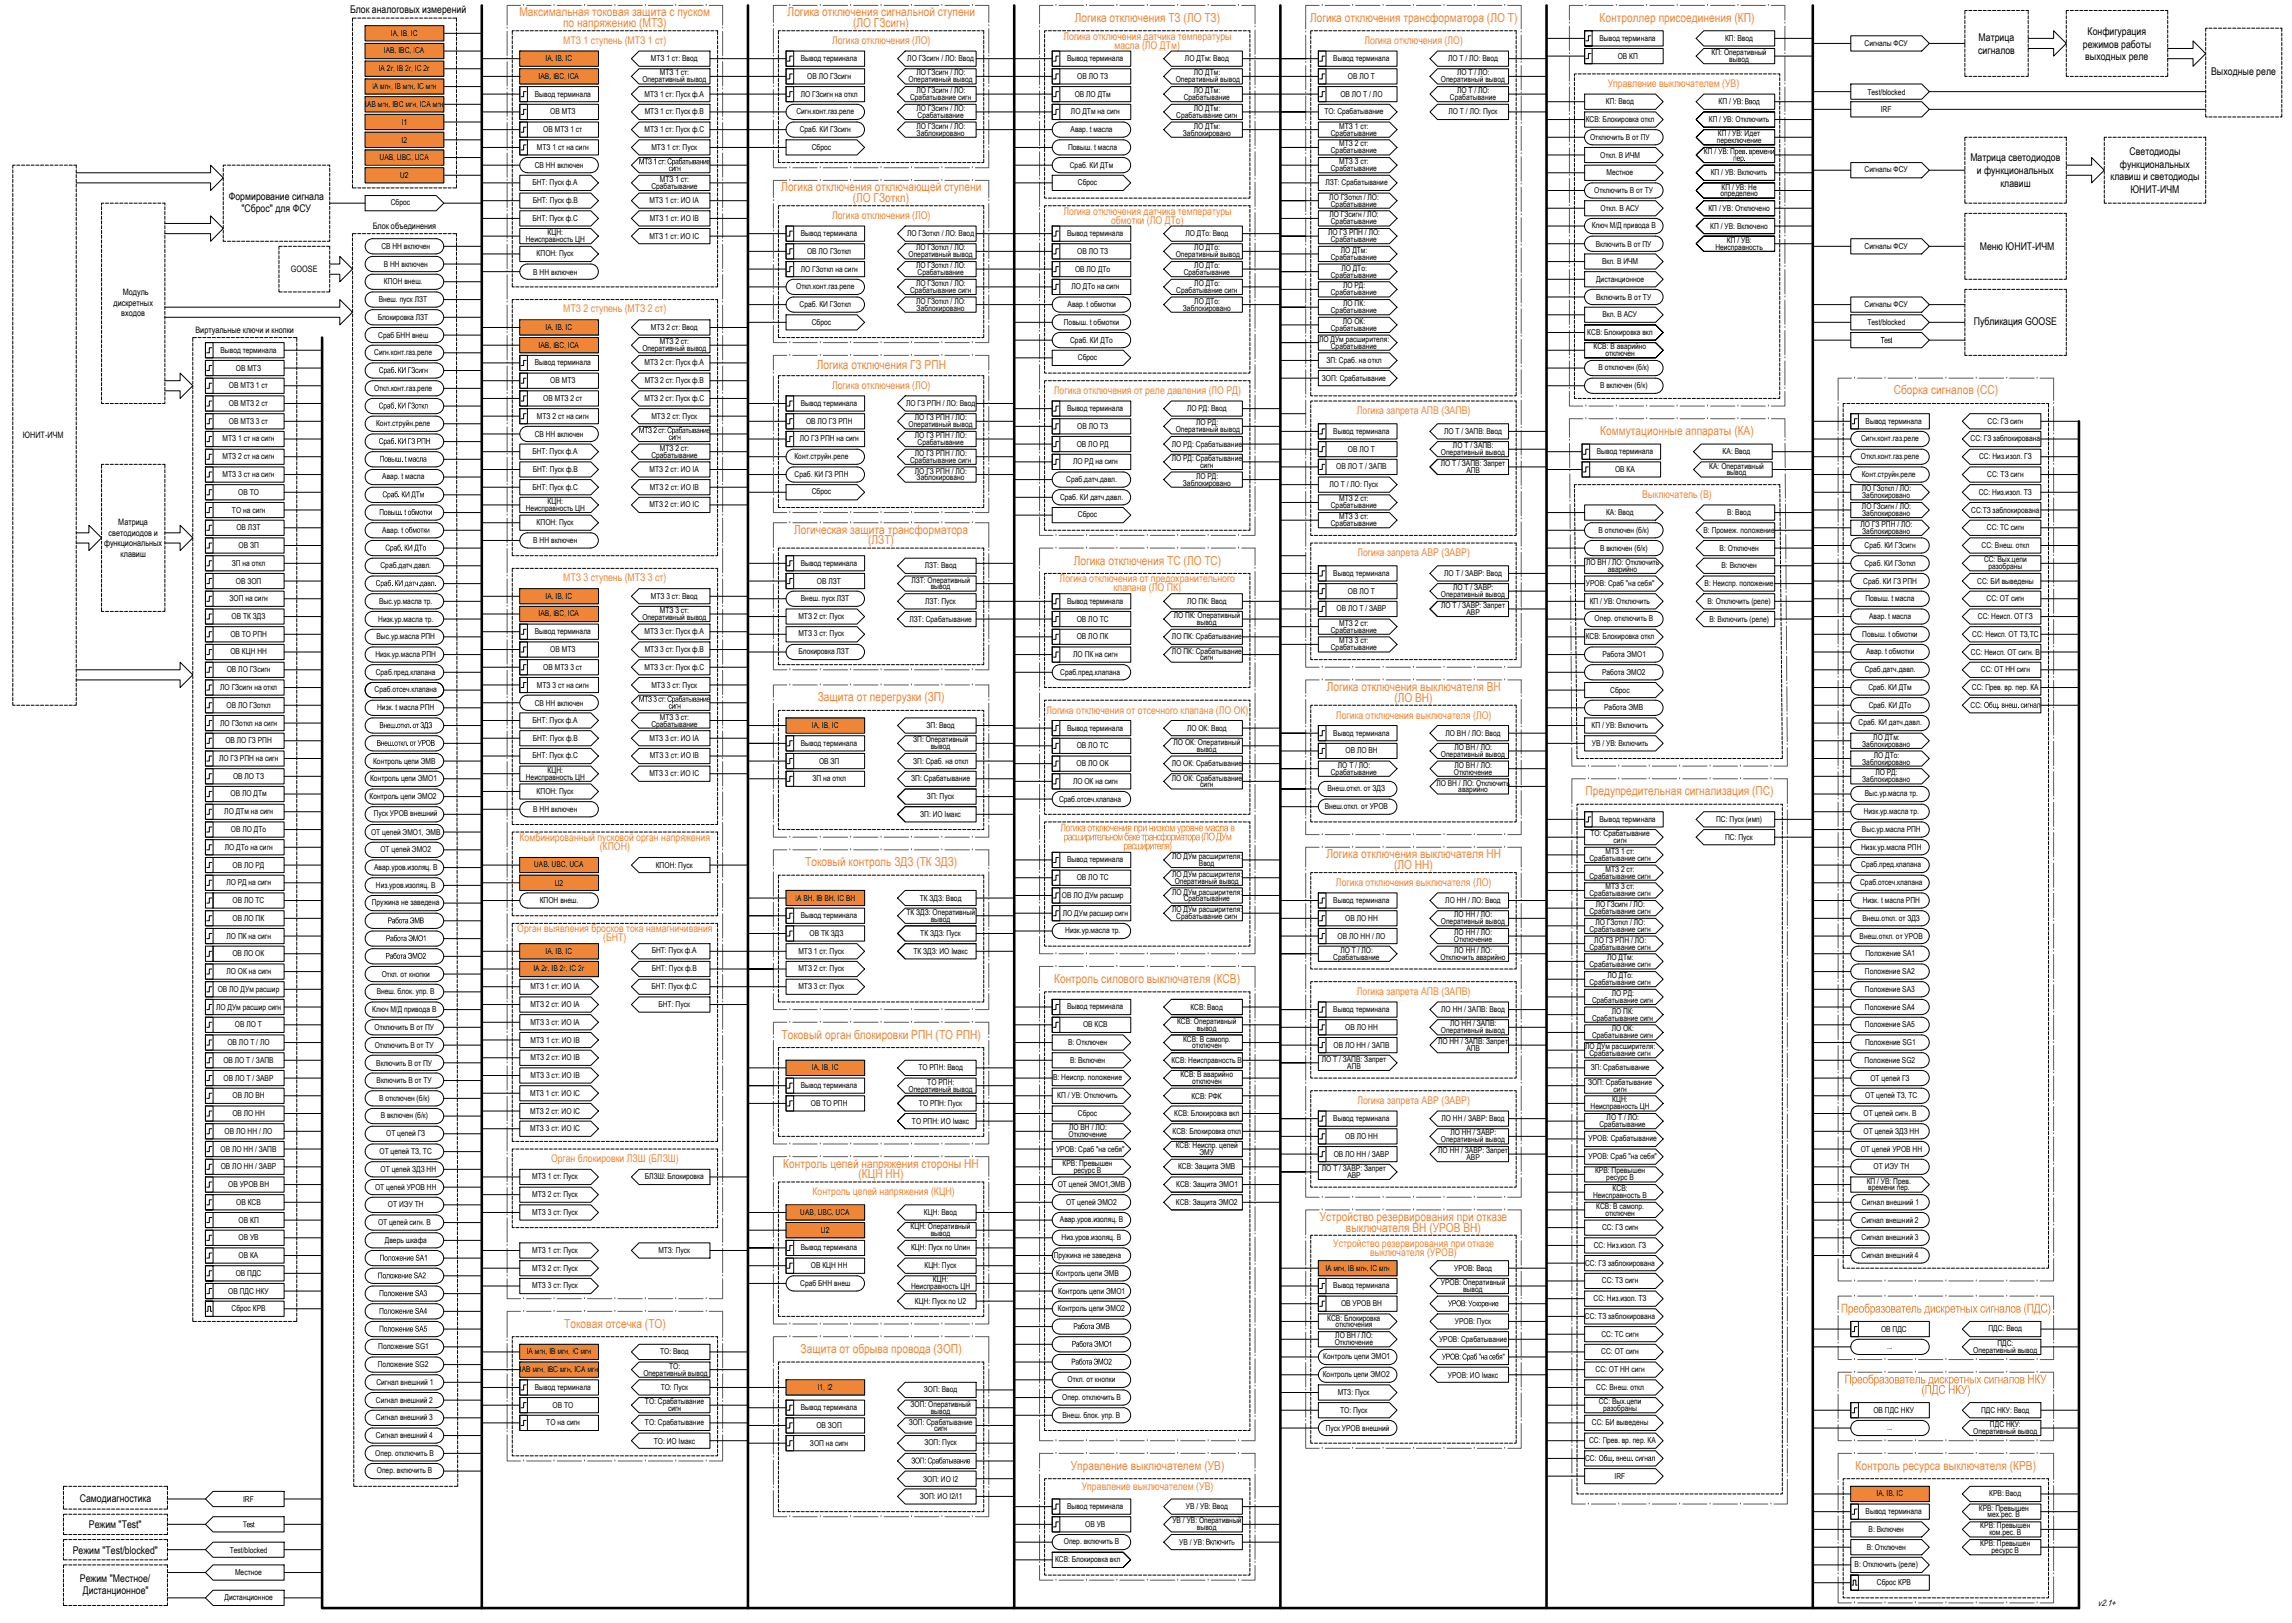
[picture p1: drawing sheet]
<svg xmlns="http://www.w3.org/2000/svg" width="904mm" height="640mm" viewBox="0 0 904 640" stroke-linecap="round" stroke-linejoin="round" font-family="sans-serif">
<defs><g id="words">
<g font-size="4.9" fill="#ef8637">
<text x="204.9" y="6.5">Максимальная токовая защита с пуском</text>
<text x="222.1" y="10.6">по напряжению (МТЗ)</text>
<text x="310.7" y="6.5">Логика отключения сигнальной ступени</text>
<text x="336.5" y="10.6">(ЛО ГЗсигн)</text>
<text x="424" y="8.6">Логика отключения ТЗ (ЛО ТЗ)</text>
<text x="516.8" y="8.6">Логика отключения трансформатора (ЛО Т)</text>
<text x="630.9" y="8.6">Контроллер присоединения (КП)</text>
<text x="308.2" y="75.5">Логика отключения отключающей ступени</text>
<text x="336.4" y="79.7">(ЛО ГЗоткл)</text>
<text x="322.2" y="145.6">Логика отключения ГЗ РПН</text>
<text x="747" y="155.4">Сборка сигналов (СС)</text>
<text x="631.2" y="171.6">Коммутационные аппараты (КА)</text>
<text x="313.2" y="210.5">Логическая защита трансформатора</text>
<text x="342.4" y="214.7">(ЛЗТ)</text>
<text x="423.6" y="222.6">Логика отключения ТС (ЛО ТС)</text>
<text x="523.4" y="272.5">Логика отключения выключателя ВН</text>
<text x="322.6" y="276.6">Защита от перегрузки (ЗП)</text>
<text x="550" y="276.7">(ЛО ВН)</text>
<text x="625.4" y="313.4">Предупредительная сигнализация (ПС)</text>
<text x="317.6" y="341.6">Токовый контроль ЗДЗ (ТК ЗДЗ)</text>
<text x="523.3" y="338.5">Логика отключения выключателя НН</text>
<text x="549.9" y="342.7">(ЛО НН)</text>
<text x="415.8" y="387.6">Контроль силового выключателя (КСВ)</text>
<text x="308.3" y="409.6">Токовый орган блокировки РПН (ТО РПН)</text>
<text x="309" y="460.5">Контроль цепей напряжения стороны НН</text>
<text x="338.7" y="464.7">(КЦН НН)</text>
<text x="520.6" y="481.5">Устройство резервирования при отказе</text>
<text x="530.9" y="485.7">выключателя ВН (УРОВ ВН)</text>
<text x="726.1" y="517.6">Преобразователь дискретных сигналов</text>
<text x="798.2" y="517.6">(ПДС )</text>
<text x="222.6" y="523.6">Токовая отсечка (ТО)</text>
<text x="315.8" y="533.6">Защита от обрыва провода (ЗОП)</text>
<text x="727.6" y="545.6">Преобразователь дискретных сигналов НКУ</text>
<text x="757.9" y="549.7">(ПДС НКУ</text>
<text x="775.9" y="549.7">)</text>
<text x="422.4" y="579.6">Управление выключателем (УВ)</text>
<text x="731.9" y="579.6">Контроль ресурса выключателя (КРВ)</text>
</g>
<g font-size="4.2">
<text x="138.1" y="5.2">Блок аналоговых измерений</text>
<text x="780.5" y="16.1">Матрица</text>
<text x="823.5" y="13.7">Конфигурация</text>
<text x="780.3" y="21.1">сигналов</text>
<text x="821.6" y="18.7">режимов работы</text>
<text x="822.5" y="23.7">выходных реле</text>
<text x="872.2" y="29.7">Выходные реле</text>
<text x="777.2" y="63.6">Матрица светодиодов</text>
<text x="840" y="61.1">Светодиоды</text>
<text x="779.7" y="68.6">и функциональных</text>
<text x="832.5" y="71.1">клавиш и светодиоды</text>
<text x="836.2" y="66.1">функциональных</text>
<text x="789.1" y="73.6">клавиш</text>
<text x="840.4" y="76.1">ЮНИТ-ИЧМ</text>
<text x="90.3" y="78.7">Формирование сигнала</text>
<text x="95.2" y="83.8">&quot;Сброс&quot; для ФСУ</text>
<text x="780.9" y="98.6">Меню ЮНИТ-ИЧМ</text>
<text x="778.6" y="128.2">Публикация GOOSE</text>
<text x="418.3" y="327.8">Логика отключения при низком уровне масла в</text>
<text x="31.5" y="592.4">Самодиагностика</text>
<text x="35.1" y="602.6">Режим &quot;Test&quot;</text>
<text x="28.7" y="612.6">Режим &quot;Test/blocked&quot;</text>
<text x="31.6" y="623.7">Режим &quot;Местное/</text>
<text x="32.7" y="628.7">Дистанционное&quot;</text>
</g>
<g font-size="4.2" fill="#ef8637">
<text x="222.2" y="17.2">МТЗ 1 ступень (МТЗ 1 ст)</text>
<text x="328.2" y="17.4">Логика отключения (ЛО)</text>
<text x="419.5" y="15.6">Логика отключения датчика температуры</text>
<text x="538.2" y="17.4">Логика отключения (ЛО)</text>
<text x="439.6" y="19.2">масла (ЛО ДТм)</text>
<text x="634.2" y="34.4">Управление выключателем (УВ)</text>
<text x="328.2" y="86.4">Логика отключения (ЛО)</text>
<text x="419.5" y="84.6">Логика отключения датчика температуры</text>
<text x="438.3" y="88.2">обмотки (ЛО ДТо)</text>
<text x="222.2" y="123.2">МТЗ 2 ступень (МТЗ 2 ст)</text>
<text x="328.2" y="153.4">Логика отключения (ЛО)</text>
<text x="415.7" y="155.4">Логика отключения от реле давления (ЛО РД)</text>
<text x="535.2" y="163.4">Логика запрета АПВ (ЗАПВ)</text>
<text x="647.8" y="196.2">Выключатель (В)</text>
<text x="535.4" y="219.4">Логика запрета АВР (ЗАВР)</text>
<text x="222.2" y="229.2">МТЗ 3 ступень (МТЗ 3 ст)</text>
<text x="418" y="229.6">Логика отключения от предохранительного</text>
<text x="439.2" y="233.2">клапана (ЛО ПК)</text>
<text x="412.8" y="281.4">Логика отключения от отсечного клапана (ЛО ОК)</text>
<text x="527" y="283.4">Логика отключения выключателя (ЛО)</text>
<text x="204.9" y="331.6">Комбинированный пусковой орган напряжения</text>
<text x="236.6" y="335.2">(КПОН)</text>
<text x="419.5" y="331.4">расширительном баке трансформатора</text>
<text x="443.1" y="334.9">расширителя</text>
<text x="461.1" y="334.9">)</text>
<text x="473.8" y="331.4">(ЛО ДУм</text>
<text x="527" y="349.4">Логика отключения выключателя (ЛО)</text>
<text x="204.1" y="367.6">Орган выявления бросков тока намагничивания</text>
<text x="238" y="371.2">(БНТ)</text>
<text x="535.2" y="392.4">Логика запрета АПВ (ЗАПВ)</text>
<text x="535.4" y="435.4">Логика запрета АВР (ЗАВР)</text>
<text x="217.4" y="458.2">Орган блокировки ЛЗШ (БЛЗШ)</text>
<text x="320.5" y="471.4">Контроль цепей напряжения (КЦН)</text>
<text x="525.9" y="491.6">Устройство резервирования при отказе</text>
<text x="540.4" y="495.2">выключателя (УРОВ)</text>
<text x="426.7" y="587.4">Управление выключателем (УВ)</text>
</g>
<g font-size="3.5">
<text x="147" y="90.2">Блок объединения</text>
<text x="114.8" y="107.4">GOOSE</text>
<text x="48.4" y="116.4">Модуль</text>
<text x="44.8" y="120.6">дискретных</text>
<text x="47.8" y="124.8">входов</text>
<text x="77.1" y="131.2">Виртуальные ключи и кнопки</text>
<text x="9" y="172.9">ЮНИТ-ИЧМ</text>
<text x="46.7" y="207.1">Матрица</text>
<text x="41" y="215.5">функциональных</text>
<text x="42.9" y="211.3">светодиодов и</text>
<text x="47.6" y="219.6">клавиш</text>
<text x="827.5" y="633.4">v2.1+</text>
</g>
<g font-size="3.2">
<text x="154.2" y="14.1">IA, IB, IC</text>
<text x="630.9" y="16.1">Вывод терминала</text>
<text x="680.4" y="16.1">КП: Ввод</text>
<text x="151.4" y="21.1">IAB, IBC, ICA</text>
<text x="638.1" y="23.1">ОВ КП</text>
<text x="675.1" y="21.8">КП: Оперативный</text>
<text x="735.5" y="18">Сигналы ФСУ</text>
<text x="149.4" y="28.1">IA 2г, IB 2г, IC 2г</text>
<text x="215.2" y="24.1">IA, IB, IC</text>
<text x="256.8" y="24.1">МТЗ 1 ст: Ввод</text>
<text x="260.3" y="29.7">МТЗ 1 ст:</text>
<text x="315.9" y="24.1">Вывод терминала</text>
<text x="357.9" y="24.1">ЛО ГЗсигн / ЛО: Ввод</text>
<text x="361.5" y="29.7">ЛО ГЗсигн / ЛО:</text>
<text x="420.9" y="24.1">Вывод терминала</text>
<text x="467.4" y="24.1">ЛО ДТм: Ввод</text>
<text x="470.9" y="29.7">ЛО ДТм:</text>
<text x="525.9" y="24.1">Вывод терминала</text>
<text x="571.2" y="24.1">ЛО Т / ЛО: Ввод</text>
<text x="574.7" y="29.7">ЛО Т / ЛО:</text>
<text x="682.1" y="24.4">вывод</text>
<text x="146.8" y="35.1">IA мгн, IB мгн, IC мгн</text>
<text x="212.4" y="31.1">IAB, IBC, ICA</text>
<text x="253.4" y="32.5">Оперативный вывод</text>
<text x="318.4" y="31.1">ОВ ЛО ГЗсигн</text>
<text x="358.4" y="32.5">Оперативный вывод</text>
<text x="424.9" y="31.1">ОВ ЛО ТЗ</text>
<text x="463.8" y="32.5">Оперативный вывод</text>
<text x="531.7" y="31.1">ОВ ЛО Т</text>
<text x="568.3" y="32.5">Оперативный вывод</text>
<text x="210.9" y="38.1">Вывод терминала</text>
<text x="254.3" y="38.1">МТЗ 1 ст: Пуск ф.А</text>
<text x="315.9" y="38.1">ЛО ГЗсигн на откл</text>
<text x="359" y="39.5">Срабатывание сигн</text>
<text x="361.5" y="36.7">ЛО ГЗсигн / ЛО:</text>
<text x="423.9" y="38.1">ОВ ЛО ДТм</text>
<text x="466.9" y="39.5">Срабатывание</text>
<text x="470.9" y="36.7">ЛО ДТм:</text>
<text x="528.7" y="38.1">ОВ ЛО Т / ЛО</text>
<text x="571.9" y="39.5">Срабатывание</text>
<text x="574.7" y="36.7">ЛО Т / ЛО:</text>
<text x="633.4" y="41">КП: Ввод</text>
<text x="677.9" y="41.1">КП /</text>
<text x="683.5" y="41.1">УВ : Ввод</text>
<text x="736.7" y="37.3">Test/blocked</text>
<text x="144.1" y="42.1">IAB мгн, IBC мгн, ICA мгн</text>
<text x="217.1" y="45.1">ОВ МТЗ</text>
<text x="254.3" y="45.1">МТЗ 1 ст: Пуск ф.В</text>
<text x="314.1" y="45.1">Сигн.конт.газ.реле</text>
<text x="361.5" y="43.8">ЛО ГЗсигн / ЛО:</text>
<text x="361.9" y="46.5">Срабатывание</text>
<text x="422.5" y="45.1">ЛО ДТм на сигн</text>
<text x="464" y="46.5">Срабатывание сигн</text>
<text x="470.9" y="43.8">ЛО ДТм:</text>
<text x="522.4" y="45.1">ТО: Срабатывание</text>
<text x="571.4" y="45.1">ЛО Т / ЛО: Пуск</text>
<text x="741.9" y="44.3">IRF</text>
<text x="158.6" y="49.3">I1</text>
<text x="214.3" y="52.1">ОВ МТЗ 1 ст</text>
<text x="254.2" y="52.1">МТЗ 1 ст: Пуск ф.С</text>
<text x="315.5" y="52.1">Сраб. КИ ГЗсигн</text>
<text x="361.5" y="50.7">ЛО ГЗсигн / ЛО:</text>
<text x="361.6" y="53.5">Заблокировано</text>
<text x="422.3" y="52.1">Авар. t масла</text>
<text x="466.6" y="53.5">Заблокировано</text>
<text x="470.9" y="50.7">ЛО ДТм:</text>
<text x="524.9" y="53.5">Срабатывание</text>
<text x="528.3" y="50.7">МТЗ 1 ст:</text>
<text x="625.5" y="48.1">КСВ: Блокировка откл</text>
<text x="674" y="48.1">КП / УВ: Отключить</text>
<text x="677.6" y="53.8">КП / УВ: Идет</text>
<text x="158.4" y="56.3">I2</text>
<text x="211.8" y="59.1">МТЗ 1 ст на сигн</text>
<text x="256.9" y="59.1">МТЗ 1 ст: Пуск</text>
<text x="320.2" y="59">Сброс</text>
<text x="421.3" y="59.1">Повыш. t масла</text>
<text x="528.3" y="57.7">МТЗ 2 ст:</text>
<text x="627.2" y="55.3">Отключить В от ПУ</text>
<text x="677.2" y="56.5">переключение</text>
<text x="149.7" y="63.1">UAB, UBC, UCA</text>
<text x="252" y="64.8">МТЗ</text>
<text x="257.7" y="64.8">1ст :Срабатывание</text>
<text x="524.9" y="60.5">Срабатывание</text>
<text x="528.3" y="64.8">МТЗ 3 ст:</text>
<text x="631.2" y="62.1">Откл. В ИЧМ</text>
<text x="672.1" y="60.8">КП /</text>
<text x="677.8" y="60.8">УВ : Прев</text>
<text x="683.7" y="63.4">пер</text>
<text x="687.8" y="63.4">.</text>
<text x="688.4" y="60.8">. времени</text>
<text x="157.8" y="70.3">U2</text>
<text x="210.9" y="66.3">СВ НН включен</text>
<text x="260.3" y="71.7">МТЗ 1 ст:</text>
<text x="422" y="66.1">Сраб. КИ ДТм</text>
<text x="524.9" y="67.5">Срабатывание</text>
<text x="633.7" y="69.1">Местное</text>
<text x="674.8" y="69.1">КП / УВ: Включить</text>
<text x="735.5" y="68">Сигналы ФСУ</text>
<text x="210" y="73.1">БНТ: Пуск ф.А</text>
<text x="256.9" y="74.5">Срабатывание</text>
<text x="425.2" y="73">Сброс</text>
<text x="522.8" y="73.1">ЛЗТ: Срабатывание</text>
<text x="628.9" y="76.3">Отключить В от ТУ</text>
<text x="678.7" y="77.5">определено</text>
<text x="679" y="74.8">КП / УВ: Не</text>
<text x="154.1" y="81">Сброс</text>
<text x="210.1" y="80.1">БНТ: Пуск ф.В</text>
<text x="256.2" y="80.1">МТЗ 1 ст: ИО IА</text>
<text x="524.4" y="78.8">ЛО ГЗоткл / ЛО:</text>
<text x="524.9" y="81.5">Срабатывание</text>
<text x="631.4" y="83.1">Откл. В АСУ</text>
<text x="673.9" y="83.1">КП / УВ: Отключено</text>
<text x="210" y="87.1">БНТ: Пуск ф.С</text>
<text x="256.3" y="87.1">МТЗ 1 ст: ИО IВ</text>
<text x="524.4" y="85.7">ЛО ГЗсигн / ЛО:</text>
<text x="524.9" y="88.5">Срабатывание</text>
<text x="627.9" y="90">Ключ М/Д привода В</text>
<text x="207.4" y="95.4">Неисправность ЦН</text>
<text x="216" y="92.7">КЦН:</text>
<text x="256.2" y="94.1">МТЗ 1 ст: ИО IС</text>
<text x="315.9" y="93.1">Вывод терминала</text>
<text x="357.9" y="93.1">ЛО ГЗоткл / ЛО: Ввод</text>
<text x="420.9" y="93.1">Вывод терминала</text>
<text x="467.6" y="93.1">ЛО ДТо: Ввод</text>
<text x="523.9" y="92.7">ЛО ГЗ РПН / ЛО:</text>
<text x="524.9" y="95.5">Срабатывание</text>
<text x="674.6" y="90.1">КП / УВ: Включено</text>
<text x="681.2" y="95.8">КП / УВ:</text>
<text x="150.4" y="98.3">СВ НН включен</text>
<text x="211.7" y="101.1">КПОН: Пуск</text>
<text x="318.4" y="100.1">ОВ ЛО ГЗоткл</text>
<text x="358.4" y="101.5">Оперативный вывод</text>
<text x="361.4" y="98.7">ЛО ГЗоткл / ЛО:</text>
<text x="424.9" y="100.1">ОВ ЛО ТЗ</text>
<text x="463.8" y="101.5">Оперативный вывод</text>
<text x="471.1" y="98.7">ЛО ДТо:</text>
<text x="528.9" y="99.8">ЛО ДТм:</text>
<text x="629.4" y="97.3">Включить В от ПУ</text>
<text x="676.6" y="98.4">Неисправность</text>
<text x="735.5" y="98">Сигналы ФСУ</text>
<text x="151.4" y="105.3">В НН включен</text>
<text x="315.9" y="107.1">ЛО ГЗоткл на сигн</text>
<text x="361.4" y="105.7">ЛО ГЗоткл / ЛО:</text>
<text x="424.1" y="107.1">ОВ ЛО ДТо</text>
<text x="471.1" y="105.7">ЛО ДТо:</text>
<text x="524.9" y="102.5">Срабатывание</text>
<text x="529.1" y="106.7">ЛО ДТо:</text>
<text x="631.9" y="104.1">Вкл. В ИЧМ</text>
<text x="151.4" y="112.1">КПОН внеш.</text>
<text x="210.4" y="108.3">В НН включен</text>
<text x="361.4" y="112.8">ЛО ГЗоткл / ЛО:</text>
<text x="361.9" y="108.5">Срабатывание</text>
<text x="466.9" y="108.5">Срабатывание</text>
<text x="471.1" y="112.8">ЛО ДТо:</text>
<text x="524.9" y="109.5">Срабатывание</text>
<text x="529.8" y="113.7">ЛО РД:</text>
<text x="629.6" y="111.1">Дистанционное</text>
<text x="149.4" y="119.1">Внеш. пуск ЛЗТ</text>
<text x="314" y="114.1">Откл.конт.газ.реле</text>
<text x="359" y="115.5">Срабатывание сигн</text>
<text x="361.4" y="119.7">ЛО ГЗоткл / ЛО:</text>
<text x="422.6" y="114.1">ЛО ДТо на сигн</text>
<text x="464" y="115.5">Срабатывание сигн</text>
<text x="471.1" y="119.7">ЛО ДТо:</text>
<text x="524.9" y="116.5">Срабатывание</text>
<text x="629.6" y="118.3">Включить В от ТУ</text>
<text x="315.4" y="121.1">Сраб. КИ ГЗоткл</text>
<text x="361.6" y="122.5">Заблокировано</text>
<text x="421.1" y="121.1">Авар. t обмотки</text>
<text x="466.6" y="122.5">Заблокировано</text>
<text x="524.9" y="123.5">Срабатывание</text>
<text x="529.8" y="120.8">ЛО ПК:</text>
<text x="632.1" y="125.1">Вкл. В АСУ</text>
<text x="735.5" y="121">Сигналы ФСУ</text>
<text x="149" y="126.1">Блокировка ЛЗТ</text>
<text x="215.2" y="130.1">IA, IB, IC</text>
<text x="256.8" y="130.1">МТЗ 2 ст: Ввод</text>
<text x="320.2" y="128">Сброс</text>
<text x="419.6" y="128.1">Повыш. t обмотки</text>
<text x="524.9" y="130.5">Срабатывание</text>
<text x="529.7" y="127.7">ЛО ОК:</text>
<text x="736.7" y="128.3">Test/blocked</text>
<text x="149.2" y="133.1">Сраб БНН внеш</text>
<text x="212.4" y="137.1">IAB, IBC, ICA</text>
<text x="260.3" y="135.7">МТЗ 2 ст:</text>
<text x="422.1" y="135.1">Сраб. КИ ДТо</text>
<text x="520.3" y="134.7">ЛО ДУм расширителя:</text>
<text x="524.9" y="137.5">Срабатывание</text>
<text x="626.1" y="132.1">КСВ: Блокировка вкл</text>
<text x="628.6" y="137.8">КСВ: В аварийно</text>
<text x="741.8" y="135.3">Test</text>
<text x="86.9" y="139.1">Вывод терминала</text>
<text x="147.6" y="140.1">Сигн.конт.газ.реле</text>
<text x="253.4" y="138.5">Оперативный вывод</text>
<text x="425.2" y="142">Сброс</text>
<text x="523.2" y="143.1">ЗП: Сраб. на откл</text>
<text x="633.3" y="140.4">отключен</text>
<text x="93.1" y="146.1">ОВ МТЗ</text>
<text x="149.4" y="147.1">Сраб</text>
<text x="210.9" y="144.1">Вывод терминала</text>
<text x="254.3" y="144.1">МТЗ 2 ст: Пуск ф.А</text>
<text x="630.5" y="145.9">В отключен (б/к)</text>
<text x="90.3" y="153.1">ОВ МТЗ 1 ст</text>
<text x="147.5" y="154.1">Откл.конт.газ.реле</text>
<text x="217.1" y="151.1">ОВ МТЗ</text>
<text x="254.3" y="151.1">МТЗ 2 ст: Пуск ф.В</text>
<text x="521.4" y="150.1">ЗОП: Срабатывание</text>
<text x="631.2" y="153">В включен (б/к)</text>
<text x="90.3" y="160.1">ОВ МТЗ 2 ст</text>
<text x="149.4" y="161.1">Сраб</text>
<text x="214.3" y="158.1">ОВ МТЗ 2 ст</text>
<text x="254.2" y="158.1">МТЗ 2 ст: Пуск ф.С</text>
<text x="315.9" y="160.1">Вывод терминала</text>
<text x="357.4" y="160.1">ЛО ГЗ РПН / ЛО: Ввод</text>
<text x="90.3" y="167.1">ОВ МТЗ 3 ст</text>
<text x="211.8" y="165.1">МТЗ 2 ст на сигн</text>
<text x="256.9" y="165.1">МТЗ 2 ст: Пуск</text>
<text x="317.9" y="167.1">ОВ ЛО ГЗ РПН</text>
<text x="360.9" y="165.8">ЛО ГЗ РПН / ЛО:</text>
<text x="420.9" y="162.1">Вывод терминала</text>
<text x="468.2" y="162.1">ЛО РД: Ввод</text>
<text x="471.8" y="167.7">ЛО РД:</text>
<text x="735.9" y="167.1">Вывод терминала</text>
<text x="784" y="167.1">СС: ГЗ сигн</text>
<text x="148.3" y="168.1">Конт.струйн.реле</text>
<text x="210.9" y="172.3">СВ НН включен</text>
<text x="252" y="170.8">МТЗ</text>
<text x="257.7" y="170.8">2ст :Срабатывание</text>
<text x="358.4" y="168.5">Оперативный вывод</text>
<text x="360.9" y="172.7">ЛО ГЗ РПН / ЛО:</text>
<text x="424.9" y="169.1">ОВ ЛО ТЗ</text>
<text x="463.8" y="170.5">Оперативный вывод</text>
<text x="525.9" y="171.1">Вывод терминала</text>
<text x="569.6" y="171.1">ЛО Т / ЗАПВ: Ввод</text>
<text x="87.8" y="174.1">МТЗ 1 ст на сигн</text>
<text x="149.4" y="175.1">Сраб</text>
<text x="210" y="179.1">БНТ: Пуск ф.А</text>
<text x="260.3" y="177.7">МТЗ 2 ст:</text>
<text x="315.4" y="174.1">ЛО ГЗ РПН на сигн</text>
<text x="360.9" y="179.7">ЛО ГЗ РПН / ЛО:</text>
<text x="361.9" y="175.5">Срабатывание</text>
<text x="424.7" y="176.1">ОВ ЛО РД</text>
<text x="462.2" y="176.1">ЛО РД: Срабатывание</text>
<text x="531.7" y="178.1">ОВ ЛО Т</text>
<text x="568.3" y="179.5">Оперативный вывод</text>
<text x="573.1" y="176.8">ЛО Т / ЗАПВ:</text>
<text x="629.9" y="179.1">Вывод терминала</text>
<text x="679.5" y="179.1">КА: Ввод</text>
<text x="734.1" y="174.1">Сигн.конт.газ.реле</text>
<text x="777.3" y="174.1">СС: ГЗ заблокирована</text>
<text x="87.8" y="181.1">МТЗ 2 ст на сигн</text>
<text x="149.7" y="182.1">Повыш</text>
<text x="161" y="182.1">масла</text>
<text x="256.9" y="180.5">Срабатывание</text>
<text x="313.4" y="181.1">Конт.струйн.реле</text>
<text x="359" y="182.5">Срабатывание сигн</text>
<text x="423.3" y="183.1">ЛО РД на сигн</text>
<text x="462.2" y="181.8">ЛО РД: Срабатывание</text>
<text x="473.5" y="184.5">сигн</text>
<text x="527.1" y="185.1">ОВ ЛО Т / ЗАПВ</text>
<text x="568.3" y="183.8">ЛО Т / ЗАПВ: Запрет</text>
<text x="674.2" y="184.8">КА: Оперативный</text>
<text x="734" y="181.1">Откл.конт.газ.реле</text>
<text x="780.7" y="181.1">СС: Низ.изол. ГЗ</text>
<text x="87.8" y="188.1">МТЗ 3 ст на сигн</text>
<text x="150.8" y="189.1">Авар. t масла</text>
<text x="210.1" y="186.1">БНТ: Пуск ф.В</text>
<text x="256.2" y="186.1">МТЗ 2 ст: ИО IА</text>
<text x="313.4" y="188.1">Сраб. КИ ГЗ РПН</text>
<text x="360.9" y="186.8">ЛО ГЗ РПН / ЛО:</text>
<text x="361.6" y="189.5">Заблокировано</text>
<text x="420.6" y="190.1">Сраб.д тч.давл.</text>
<text x="429.2" y="190.1">а</text>
<text x="466.6" y="191.5">Заблокировано</text>
<text x="471.8" y="188.7">ЛО РД:</text>
<text x="578.4" y="186.5">АПВ</text>
<text x="637" y="186.1">ОВ КА</text>
<text x="681.1" y="187.4">вывод</text>
<text x="734.4" y="188.1">Конт.струйн.реле</text>
<text x="783.9" y="188.1">СС: ТЗ сигн</text>
<text x="93.9" y="195.1">ОВ ТО</text>
<text x="150.8" y="196.1">Сраб</text>
<text x="210" y="193.1">БНТ: Пуск ф.С</text>
<text x="256.3" y="193.1">МТЗ 2 ст: ИО IВ</text>
<text x="320.2" y="195">Сброс</text>
<text x="418.1" y="197.1">Сраб. КИ датч.давл.</text>
<text x="524.4" y="192.1">ЛО Т / ЛО: Пуск</text>
<text x="528.3" y="197.8">МТЗ 2 ст:</text>
<text x="734.4" y="193.7">ЛО ГЗоткл / ЛО:</text>
<text x="734.6" y="196.5">Заблокировано</text>
<text x="780.6" y="195.1">СС: Низ.изол. ТЗ</text>
<text x="91.5" y="202.1">ТО на сигн</text>
<text x="149.6" y="203.1">Повыш</text>
<text x="160.8" y="203.1">обмотки</text>
<text x="207.4" y="201.4">Неисправность ЦН</text>
<text x="216" y="198.7">КЦН:</text>
<text x="256.2" y="200.1">МТЗ 2 ст: ИО IС</text>
<text x="425.2" y="204">Сброс</text>
<text x="524.9" y="200.5">Срабатывание</text>
<text x="633.5" y="203.1">КА: Ввод</text>
<text x="681.3" y="203.1">В: Ввод</text>
<text x="734.5" y="200.7">ЛО ГЗсигн / ЛО:</text>
<text x="734.6" y="203.5">Заблокировано</text>
<text x="777.5" y="202.1">СС:ТЗ заблокирована</text>
<text x="93.3" y="209.1">ОВ ЛЗТ</text>
<text x="211.7" y="207.1">КПОН: Пуск</text>
<text x="524.9" y="207.5">Срабатывание</text>
<text x="528.3" y="204.7">МТЗ 3 ст:</text>
<text x="733.9" y="207.8">ЛО ГЗ РПН / ЛО:</text>
<text x="783.7" y="209.1">СС: ТС сигн</text>
<text x="150.8" y="210.1">Авар. t</text>
<text x="159.8" y="210.1">обмотки</text>
<text x="210.4" y="214.3">В НН включен</text>
<text x="630.5" y="210.1">В отключен (б/к)</text>
<text x="672" y="210.1">В: Промеж. положение</text>
<text x="734.6" y="210.5">Заблокировано</text>
<text x="94.1" y="216.1">ОВ ЗП</text>
<text x="152" y="217.1">Сраб</text>
<text x="631.2" y="217.1">В включен (б/к)</text>
<text x="678.3" y="217.1">В: Отключен</text>
<text x="735.5" y="216.1">Сраб. КИ ГЗсигн</text>
<text x="781.6" y="216.1">СС: Внеш. откл</text>
<text x="782.6" y="221.7">СС: Вых.цепи</text>
<text x="91.5" y="223.1">ЗП на откл</text>
<text x="150.1" y="224.1">Сраб.д тч.давл.</text>
<text x="158.7" y="224.1">а</text>
<text x="315.9" y="223.1">Вывод терминала</text>
<text x="364.8" y="224.1">ЛЗТ: Ввод</text>
<text x="525.9" y="227.1">Вывод терминала</text>
<text x="569.7" y="227.1">ЛО Т / ЗАВР: Ввод</text>
<text x="625.6" y="222.8">ЛО ВН / ЛО: Отключить</text>
<text x="634.2" y="225.4">аварийно</text>
<text x="679.1" y="224.1">В: Включен</text>
<text x="735.4" y="223.1">Сраб. КИ ГЗоткл</text>
<text x="784.3" y="224.5">разобраны</text>
<text x="93.1" y="230.1">ОВ ЗОП</text>
<text x="148.2" y="231.1">Сраб</text>
<text x="165" y="231.1">.давл</text>
<text x="171.3" y="231.1">.</text>
<text x="322.3" y="230.1">ОВ ЛЗТ</text>
<text x="359.5" y="229.8">ЛЗТ: Оперативный</text>
<text x="367.1" y="232.4">вывод</text>
<text x="573.2" y="232.7">ЛО Т / ЗАВР:</text>
<text x="625.6" y="231.1">УРОВ: Сраб &quot;на себя&quot;</text>
<text x="672.4" y="231.1">В: Неиспр. положение</text>
<text x="735" y="230.1">Сраб. КИ ГЗ РПН</text>
<text x="780" y="230.1">СС: БИ выведены</text>
<text x="90.5" y="237.1">ЗОП на сигн</text>
<text x="149.6" y="238.1">Выс.ур.масла тр.</text>
<text x="215.2" y="236.1">IA, IB, IC</text>
<text x="256.8" y="236.1">МТЗ 3 ст: Ввод</text>
<text x="315.9" y="237.1">Внеш. пуск ЛЗТ</text>
<text x="365" y="238.1">ЛЗТ: Пуск</text>
<text x="420.9" y="238.1">Вывод терминала</text>
<text x="468.3" y="238.1">ЛО ПК: Ввод</text>
<text x="531.7" y="234.1">ОВ ЛО Т</text>
<text x="568.3" y="235.5">Оперативный вывод</text>
<text x="568.4" y="239.8">ЛО Т / ЗАВР: Запрет</text>
<text x="627.1" y="238.1">КП / УВ: Отключить</text>
<text x="673.5" y="238.1">В: Отключить (реле)</text>
<text x="735.8" y="237.1">Повыш. t масла</text>
<text x="783.6" y="237.1">СС: ОТ сигн</text>
<text x="91.3" y="244.1">ОВ ТК ЗДЗ</text>
<text x="149.2" y="245.1">Низк.ур.масла тр.</text>
<text x="212.4" y="243.1">IAB, IBC, ICA</text>
<text x="253.4" y="244.5">Оперативный вывод</text>
<text x="260.3" y="241.7">МТЗ 3 ст:</text>
<text x="314.9" y="243.9">МТЗ 2 ст: Пуск</text>
<text x="358.8" y="245.1">ЛЗТ: Срабатывание</text>
<text x="424.7" y="245.1">ОВ ЛО ТС</text>
<text x="463" y="243.8">ЛО ПК: Оперативный</text>
<text x="527.2" y="241.1">ОВ ЛО Т / ЗАВР</text>
<text x="578.5" y="242.4">АВР</text>
<text x="629" y="245">Опер. отключить В</text>
<text x="674.3" y="245.1">В: Включить (реле)</text>
<text x="737.3" y="244.1">Авар. t масла</text>
<text x="780.2" y="244.1">СС: Неисп. ОТ ГЗ</text>
<text x="90.9" y="251.1">ОВ ТО РПН</text>
<text x="210.9" y="250.1">Вывод терминала</text>
<text x="254.3" y="250.1">МТЗ 3 ст: Пуск ф.А</text>
<text x="314.9" y="251">МТЗ 3 ст: Пуск</text>
<text x="472.1" y="246.4">вывод</text>
<text x="524.9" y="249.5">Срабатывание</text>
<text x="528.3" y="246.7">МТЗ 2 ст:</text>
<text x="734.6" y="251.1">Повыш. t обмотки</text>
<text x="778" y="251.1">СС: Неисп. ОТ ТЗ,ТС</text>
<text x="148.5" y="252.1">Выс.ур.масла РПН</text>
<text x="217.1" y="257.1">ОВ МТЗ</text>
<text x="254.3" y="257.1">МТЗ 3 ст: Пуск ф.В</text>
<text x="424.7" y="252.1">ОВ ЛО ПК</text>
<text x="462.3" y="252.1">ЛО ПК: Срабатывание</text>
<text x="462.3" y="257.8">ЛО ПК: Срабатывание</text>
<text x="524.9" y="256.5">Срабатывание</text>
<text x="528.3" y="253.7">МТЗ 3 ст:</text>
<text x="625.5" y="252.1">КСВ: Блокировка откл</text>
<text x="90.9" y="258.1">ОВ КЦН НН</text>
<text x="148.1" y="259.1">Низк.ур.масла РПН</text>
<text x="315" y="258.1">Блокировка ЛЗТ</text>
<text x="423.3" y="259.1">ЛО ПК на сигн</text>
<text x="473.5" y="260.5">сигн</text>
<text x="632.1" y="259.1">Работа ЭМО1</text>
<text x="736.1" y="258.1">Авар. t обмотки</text>
<text x="777.5" y="258.3">СС: Неисп. ОТ сигн. В</text>
<text x="89.5" y="265.1">ОВ ЛО ГЗсигн</text>
<text x="148.2" y="266.1">Сраб.пред.клапана</text>
<text x="214.3" y="264.1">ОВ МТЗ 3 ст</text>
<text x="254.2" y="264.1">МТЗ 3 ст: Пуск ф.С</text>
<text x="418.2" y="266.1">Сраб.пред.клапана</text>
<text x="631.9" y="266.1">Работа ЭМО2</text>
<text x="735.6" y="265.1">Сраб.датч.давл.</text>
<text x="781.4" y="265.1">СС: ОТ НН сигн</text>
<text x="86.9" y="272.1">ЛО ГЗсигн на откл</text>
<text x="147.8" y="273.1">Сраб.отсеч.клапана</text>
<text x="211.8" y="271.1">МТЗ 3 ст на сигн</text>
<text x="256.9" y="271.1">МТЗ 3 ст: Пуск</text>
<text x="635.2" y="273.1">Сброс</text>
<text x="737" y="272.1">Сраб. КИ ДТм</text>
<text x="777.8" y="272.1">СС:</text>
<text x="783.1" y="272.1">П</text>
<text x="784.9" y="272.1">рев. вр. пер. КА</text>
<text x="89.4" y="279.1">ОВ ЛО ГЗоткл</text>
<text x="148.8" y="280.1">Низк. t масла РПН</text>
<text x="210.9" y="278.3">СВ НН включен</text>
<text x="252" y="276.8">МТЗ</text>
<text x="257.7" y="276.8">3ст :Срабатывание</text>
<text x="632.8" y="280.1">Работа ЭМВ</text>
<text x="737.1" y="279.1">Сраб. КИ ДТо</text>
<text x="777.3" y="279.1">СС:</text>
<text x="782.5" y="279.1">Общ . внеш</text>
<text x="86.9" y="286.1">ЛО ГЗоткл на сигн</text>
<text x="149.6" y="287.1">Внеш</text>
<text x="156" y="287.1">.откл</text>
<text x="161.5" y="287.1">.от ЗДЗ</text>
<text x="210" y="285.1">БНТ: Пуск ф.А</text>
<text x="256.9" y="286.5">Срабатывание</text>
<text x="260.3" y="283.7">МТЗ 3 ст:</text>
<text x="320.2" y="287.1">IA, IB, IC</text>
<text x="365.5" y="287.1">ЗП: Ввод</text>
<text x="627.8" y="287.1">КП / УВ: Включить</text>
<text x="733.1" y="286.1">Сраб. КИ датч.давл.</text>
<text x="88.9" y="293.1">ОВ ЛО ГЗ РПН</text>
<text x="210.1" y="292.1">БНТ: Пуск ф.В</text>
<text x="256.2" y="292.1">МТЗ 3 ст: ИО IА</text>
<text x="360.2" y="292.8">ЗП: Оперативный</text>
<text x="420.9" y="288.1">Вывод терминала</text>
<text x="462.9" y="293.8">ЛО ОК: Оперативный</text>
<text x="468.2" y="288.1">ЛО ОК: Ввод</text>
<text x="525.9" y="290.1">Вывод терминала</text>
<text x="570.2" y="290">ЛО ВН / ЛО: Ввод</text>
<text x="738.9" y="291.7">ЛО ДТм:</text>
<text x="148.6" y="294.1">Внеш</text>
<text x="154.9" y="294.1">.откл</text>
<text x="160.4" y="294.1">.от УРОВ</text>
<text x="210" y="299.1">БНТ: Пуск ф.С</text>
<text x="256.3" y="299.1">МТЗ 3 ст: ИО IВ</text>
<text x="315.9" y="294.1">Вывод терминала</text>
<text x="367.1" y="295.4">вывод</text>
<text x="424.7" y="295.1">ОВ ЛО ТС</text>
<text x="472.1" y="296.4">вывод</text>
<text x="530.7" y="297.1">ОВ ЛО ВН</text>
<text x="568.3" y="298.5">Оперативный вывод</text>
<text x="573.7" y="295.8">ЛО ВН / ЛО:</text>
<text x="627.9" y="294.1">УВ / УВ: Включить</text>
<text x="734.6" y="294.5">Заблокировано</text>
<text x="739.1" y="298.7">ЛО ДТо:</text>
<text x="86.4" y="300.1">ЛО ГЗ РПН на сигн</text>
<text x="147.2" y="301.1">Контроль цепи ЭМВ</text>
<text x="216" y="304.7">КЦН:</text>
<text x="323.1" y="301.1">ОВ ЗП</text>
<text x="360.2" y="301.1">ЗП: Сраб. на откл</text>
<text x="424.7" y="302.1">ОВ ЛО ОК</text>
<text x="462.2" y="302.1">ЛО ОК: Срабатывание</text>
<text x="524.9" y="305.5">Срабатывание</text>
<text x="527.7" y="302.7">ЛО Т / ЛО:</text>
<text x="573.5" y="305.5">Отключение</text>
<text x="573.7" y="302.7">ЛО ВН / ЛО:</text>
<text x="734.6" y="301.5">Заблокировано</text>
<text x="739.7" y="305.8">ЛО РД:</text>
<text x="91.9" y="307.1">ОВ ЛО ТЗ</text>
<text x="146" y="308.1">Контроль цепи ЭМО1</text>
<text x="207.4" y="307.4">Неисправность ЦН</text>
<text x="256.2" y="306.1">МТЗ 3 ст: ИО IС</text>
<text x="320.5" y="308.1">ЗП на откл</text>
<text x="359.5" y="308.1">ЗП: Срабатывание</text>
<text x="423.3" y="309.1">ЛО ОК на сигн</text>
<text x="462.2" y="307.8">ЛО ОК: Срабатывание</text>
<text x="473.5" y="310.5">сигн</text>
<text x="566.6" y="309.8">ЛО ВН / ЛО: Отключить</text>
<text x="734.6" y="308.5">Заблокировано</text>
<text x="90.9" y="314.1">ОВ ЛО ДТм</text>
<text x="145.8" y="315.1">Контроль цепи ЭМО2</text>
<text x="211.7" y="313.1">КПОН: Пуск</text>
<text x="365.6" y="315.1">ЗП: Пуск</text>
<text x="417.8" y="316.1">Сраб.отсеч.клапана</text>
<text x="523.6" y="312.1">Внеш.откл. от ЗДЗ</text>
<text x="575.2" y="312.4">аварийно</text>
<text x="735.6" y="314.1">Выс.ур.масла тр.</text>
<text x="88.5" y="321.1">ЛО ДТм на сигн</text>
<text x="147.4" y="322">Пуск УРОВ внешний</text>
<text x="210.4" y="320.3">В НН включен</text>
<text x="362.9" y="322.1">ЗП: ИО Iмакс</text>
<text x="522.5" y="319.1">Внеш.откл. от УРОВ</text>
<text x="735.2" y="321.1">Низк.ур.масла тр.</text>
<text x="91.1" y="328.1">ОВ ЛО ДТо</text>
<text x="146.4" y="329.1">ОТ цепей ЭМО1, ЭМВ</text>
<text x="627.4" y="329.8">ТО: Срабатывание</text>
<text x="630.9" y="324.1">Вывод терминала</text>
<text x="676.9" y="324.1">ПС: Пуск (имп)</text>
<text x="734.5" y="328.1">Выс.ур.масла РПН</text>
<text x="88.7" y="335.1">ЛО ДТо на сигн</text>
<text x="636.5" y="332.5">сигн</text>
<text x="680.4" y="331.1">ПС: Пуск</text>
<text x="734.1" y="335.1">Низк.ур.масла РПН</text>
<text x="150" y="336.1">ОТ цепей ЭМО2</text>
<text x="420.9" y="340.1">Вывод терминала</text>
<text x="462.3" y="338.8">ЛО ДУм расширителя:</text>
<text x="472.9" y="341.4">Ввод</text>
<text x="627" y="339.5">Срабатывание сигн</text>
<text x="633.3" y="336.7">МТЗ 1 ст:</text>
<text x="91.7" y="342.1">ОВ ЛО РД</text>
<text x="147.6" y="343.1">Авар.уров.изоляц. В</text>
<text x="210.7" y="342.1">UAB, UBC, UCA</text>
<text x="258.7" y="342.1">КПОН: Пуск</text>
<text x="424.7" y="347.1">ОВ ЛО ТС</text>
<text x="462.3" y="345.8">ЛО ДУм расширителя:</text>
<text x="627" y="346.5">Срабатывание сигн</text>
<text x="633.3" y="343.7">МТЗ 2 ст:</text>
<text x="734.2" y="342.1">Сраб.пред.клапана</text>
<text x="89.3" y="349.1">ЛО РД на сигн</text>
<text x="148.3" y="350.1">Низ.уров.изоляц. В</text>
<text x="218.8" y="349.3">U2</text>
<text x="462.3" y="352.7">ЛО ДУм расширителя:</text>
<text x="463.4" y="348.5">Оперативный вывод</text>
<text x="627" y="353.5">Срабатывание сигн</text>
<text x="633.3" y="350.8">МТЗ 3 ст:</text>
<text x="733.7" y="349.1">Сраб.отсеч.клапана</text>
<text x="91.7" y="356.1">ОВ ЛО ТС</text>
<text x="146.7" y="357.1">Пружина не заведена</text>
<text x="212.9" y="356.1">КПОН внеш.</text>
<text x="313.7" y="355.1">IA ВН, IB ВН, IC ВН</text>
<text x="362.8" y="355.1">ТК ЗДЗ: Ввод</text>
<text x="418.9" y="354.1">ОВ ЛО ДУм расшир</text>
<text x="462.3" y="359.7">ЛО ДУм расширителя:</text>
<text x="466.9" y="355.5">Срабатывание</text>
<text x="525.9" y="356.1">Вывод терминала</text>
<text x="570.1" y="356">ЛО НН / ЛО: Ввод</text>
<text x="629.4" y="357.7">ЛО ГЗсигн / ЛО:</text>
<text x="734.7" y="356.1">Низк. t масла РПН</text>
<text x="91.7" y="363.1">ОВ ЛО ПК</text>
<text x="152.9" y="364.1">Работа ЭМВ</text>
<text x="315.9" y="362.1">Вывод терминала</text>
<text x="357.5" y="360.7">ТК ЗДЗ: Оперативный</text>
<text x="367.1" y="363.5">вывод</text>
<text x="419.2" y="361.1">ЛО ДУм расшир сигн</text>
<text x="464" y="362.5">Срабатывание сигн</text>
<text x="530.7" y="363.1">ОВ ЛО НН</text>
<text x="568.3" y="364.5">Оперативный вывод</text>
<text x="573.6" y="361.8">ЛО НН / ЛО:</text>
<text x="627" y="360.5">Срабатывание сигн</text>
<text x="629.3" y="364.7">ЛО ГЗоткл / ЛО:</text>
<text x="734.6" y="363.1">Внеш.откл. от ЗДЗ</text>
<text x="89.4" y="370.1">ЛО ПК на сигн</text>
<text x="152.2" y="371.1">Работа ЭМО</text>
<text x="166.8" y="371.1">1</text>
<text x="319.3" y="369.1">ОВ ТК ЗДЗ</text>
<text x="363" y="369.1">ТК ЗДЗ: Пуск</text>
<text x="420.2" y="368.1">Низк.ур.масла тр.</text>
<text x="527.6" y="370.1">ОВ ЛО НН / ЛО</text>
<text x="573.5" y="371.5">Отключение</text>
<text x="573.6" y="368.7">ЛО НН / ЛО:</text>
<text x="627" y="367.5">Срабатывание сигн</text>
<text x="628.9" y="371.8">ЛО ГЗ РПН / ЛО:</text>
<text x="733.5" y="370.1">Внеш.откл. от УРОВ</text>
<text x="91.7" y="377.1">ОВ ЛО ОК</text>
<text x="215.2" y="376.1">IA, IB, IC</text>
<text x="257.1" y="375.9">БНТ: Пуск ф.А</text>
<text x="314.9" y="376.1">МТЗ 1 ст: Пуск</text>
<text x="360.3" y="376.1">ТК ЗДЗ: ИО Iмакс</text>
<text x="528.7" y="375.7">ЛО Т / ЛО:</text>
<text x="573.6" y="375.7">ЛО НН / ЛО:</text>
<text x="627" y="374.5">Срабатывание сигн</text>
<text x="735.8" y="377.1">Положение SA1</text>
<text x="152.1" y="378.1">Работа ЭМО</text>
<text x="166.6" y="378.1">2</text>
<text x="210.4" y="383.1">IA 2г, IB 2г, IC 2г</text>
<text x="257.1" y="382.9">БНТ: Пуск ф.В</text>
<text x="314.9" y="383.1">МТЗ 2 ст: Пуск</text>
<text x="525.9" y="378.5">Срабатывание</text>
<text x="568.2" y="378.5">Отключить аварийно</text>
<text x="627" y="381.5">Срабатывание сигн</text>
<text x="633.9" y="378.7">ЛО ДТм:</text>
<text x="89.3" y="384.1">ЛО ОК на сигн</text>
<text x="150.6" y="385.1">Откл. от кнопки</text>
<text x="257" y="390">БНТ: Пуск ф.С</text>
<text x="627" y="388.5">Срабатывание сигн</text>
<text x="634.1" y="385.7">ЛО ДТо:</text>
<text x="735.6" y="384.1">Положение SA2</text>
<text x="85.9" y="391.1">ОВ ЛО ДУм расшир</text>
<text x="148.6" y="392.1">Внеш. блок. упр. В</text>
<text x="209.2" y="390.1">МТЗ 1 ст: ИО IА</text>
<text x="314.9" y="390.1">МТЗ 3 ст: Пуск</text>
<text x="628" y="395.5">Срабатывание сигн</text>
<text x="635.8" y="392.7">ЛО РД:</text>
<text x="735.6" y="391.1">Положение SA3</text>
<text x="85.2" y="398.1">ЛО ДУм расшир сигн</text>
<text x="146.9" y="399">Ключ М/Д привода В</text>
<text x="209.2" y="397.1">МТЗ 2 ст: ИО IА</text>
<text x="259.7" y="396.9">БНТ: Пуск</text>
<text x="420.9" y="398.1">Вывод терминала</text>
<text x="469.6" y="398.1">КСВ: Ввод</text>
<text x="525.9" y="399.1">Вывод терминала</text>
<text x="568.5" y="399.1">ЛО НН / ЗАПВ: Ввод</text>
<text x="635.8" y="399.7">ЛО ПК:</text>
<text x="735.6" y="398.1">Положение SA4</text>
<text x="92.7" y="405.1">ОВ ЛО Т</text>
<text x="147.7" y="406.3">Отключить В от ПУ</text>
<text x="209.2" y="404.1">МТЗ 3 ст: ИО IА</text>
<text x="427.2" y="405.1">ОВ КСВ</text>
<text x="464.3" y="403.8">КСВ: Оперативный</text>
<text x="472.1" y="406.4">вывод</text>
<text x="530.7" y="406.1">ОВ ЛО НН</text>
<text x="568.3" y="407.5">Оперативный вывод</text>
<text x="572" y="404.7">ЛО НН / ЗАПВ:</text>
<text x="628" y="402.5">Срабатывание сигн</text>
<text x="635.7" y="406.8">ЛО ОК:</text>
<text x="735.6" y="405.1">Положение SA5</text>
<text x="89.7" y="412.1">ОВ ЛО Т / ЛО</text>
<text x="147.8" y="413.3">Отключить В от ТУ</text>
<text x="209.3" y="411.1">МТЗ 1 ст: ИО IB</text>
<text x="421.3" y="412.1">В: Отключен</text>
<text x="466.7" y="410.8">КСВ: В самопр.</text>
<text x="470.3" y="413.5">отключен</text>
<text x="526" y="413.1">ОВ ЛО НН / ЗАПВ</text>
<text x="567.2" y="411.8">ЛО НН / ЗАПВ: Запрет</text>
<text x="625.3" y="413.7">ЛО ДУм расширителя:</text>
<text x="628" y="409.5">Срабатывание сигн</text>
<text x="735.7" y="412.1">Положение SG1</text>
<text x="88.1" y="419.1">ОВ ЛО Т / ЗАПВ</text>
<text x="209.3" y="418.1">МТЗ 2 ст: ИО IB</text>
<text x="422.1" y="419.1">В: Включен</text>
<text x="462.1" y="419.1">КСВ: Неисправность В</text>
<text x="521.3" y="418.8">ЛО Т / ЗАПВ: Запрет</text>
<text x="578.4" y="414.4">АПВ</text>
<text x="627" y="416.5">Срабатывание сигн</text>
<text x="735.5" y="419.1">Положение SG2</text>
<text x="148.4" y="420.3">Включить В от ПУ</text>
<text x="209.3" y="425.1">МТЗ 3 ст: ИО IB</text>
<text x="320.2" y="422.1">IA, IB, IC</text>
<text x="362.3" y="422.1">ТО РПН: Ввод</text>
<text x="465.6" y="424.8">КСВ: В аварийно</text>
<text x="531.4" y="421.5">АПВ</text>
<text x="627.5" y="422.1">ЗП: Срабатывание</text>
<text x="88.2" y="426.1">ОВ ЛО Т / ЗАВР</text>
<text x="148.6" y="427.3">Включить В от ТУ</text>
<text x="315.9" y="429.1">Вывод терминала</text>
<text x="358.4" y="430.5">Оперативный вывод</text>
<text x="365.8" y="427.8">ТО РПН:</text>
<text x="415.4" y="426.1">В: Неиспр. положение</text>
<text x="470.3" y="427.5">отключен</text>
<text x="626.4" y="427.8">ЗОП: Срабатывание</text>
<text x="636.5" y="430.5">сигн</text>
<text x="737.8" y="426.1">ОТ цепей ГЗ</text>
<text x="91.7" y="433.1">ОВ ЛО ВН</text>
<text x="149.5" y="434">В отключен (б/к)</text>
<text x="209.2" y="432.1">МТЗ 1 ст: ИО IC</text>
<text x="319.8" y="436.1">ОВ ТО РПН</text>
<text x="362.5" y="436.1">ТО РПН: Пуск</text>
<text x="417" y="433.1">КП / УВ: Отключить</text>
<text x="470" y="433.3">КСВ: РФК</text>
<text x="627.4" y="437.4">Неисправность ЦН</text>
<text x="636" y="434.7">КЦН:</text>
<text x="735.7" y="433.1">ОТ цепей ТЗ, ТС</text>
<text x="91.7" y="440.1">ОВ ЛО НН</text>
<text x="150.2" y="441">В включен (б/к)</text>
<text x="209.2" y="439.1">МТЗ 2 ст: ИО IC</text>
<text x="359.7" y="443.1">ТО РПН: ИО Iмакс</text>
<text x="425.2" y="440">Сброс</text>
<text x="463.1" y="440.1">КСВ: Блокировка вкл</text>
<text x="525.9" y="442.1">Вывод терминала</text>
<text x="568.6" y="442.1">ЛО НН / ЗАВР: Ввод</text>
<text x="633.7" y="441.7">ЛО Т / ЛО:</text>
<text x="735.1" y="440.1">ОТ цепей сигн. В</text>
<text x="88.6" y="447.1">ОВ ЛО НН / ЛО</text>
<text x="152.3" y="448.1">ОТ цепей ГЗ</text>
<text x="209.2" y="446.1">МТЗ 3 ст: ИО IC</text>
<text x="421.5" y="448.5">Отключение</text>
<text x="421.7" y="445.8">ЛО ВН / ЛО:</text>
<text x="462.5" y="447.1">КСВ: Блокировка откл</text>
<text x="530.7" y="449.1">ОВ ЛО НН</text>
<text x="572.1" y="447.7">ЛО НН / ЗАВР:</text>
<text x="626.6" y="450">УРОВ: Срабатывание</text>
<text x="630.9" y="444.5">Срабатывание</text>
<text x="735.1" y="447.1">ОТ цепей ЗДЗ НН</text>
<text x="87" y="454.1">ОВ ЛО НН / ЗАПВ</text>
<text x="149.7" y="455.1">ОТ цепей ТЗ, ТС</text>
<text x="416.6" y="454.1">УРОВ: Сраб &quot;на себя&quot;</text>
<text x="463.8" y="452.7">КСВ: Неиспр. цепей</text>
<text x="473.1" y="455.4">ЭМУ</text>
<text x="567.3" y="454.8">ЛО НН / ЗАВР: Запрет</text>
<text x="568.3" y="450.5">Оперативный вывод</text>
<text x="734" y="454.1">ОТ цепей УРОВ НН</text>
<text x="87.1" y="461.1">ОВ ЛО НН / ЗАВР</text>
<text x="419.2" y="459.8">КРВ: Превышен</text>
<text x="464.7" y="461.1">КСВ: Защита ЭМВ</text>
<text x="521.4" y="461.8">ЛО Т / ЗАВР: Запрет</text>
<text x="526.1" y="456.1">ОВ ЛО НН / ЗАВР</text>
<text x="578.5" y="457.4">АВР</text>
<text x="626.6" y="457.1">УРОВ: Сраб &quot;на себя&quot;</text>
<text x="739" y="461.1">ОТ ИЭУ ТН</text>
<text x="150.1" y="462.1">ОТ цепей ЗДЗ НН</text>
<text x="209.9" y="465.1">МТЗ 1 ст: Пуск</text>
<text x="254.4" y="465.1">БЛЗШ: Блокировка</text>
<text x="423.6" y="462.4">ресурс В</text>
<text x="531.5" y="464.5">АВР</text>
<text x="629.2" y="462.7">КРВ: Превышен</text>
<text x="633.6" y="465.4">ресурс В</text>
<text x="736.3" y="466.7">КП / УВ: Прев.</text>
<text x="90" y="468.1">ОВ УРОВ ВН</text>
<text x="148" y="469.1">ОТ цепей УРОВ НН</text>
<text x="209.9" y="472.1">МТЗ 2 ст: Пуск</text>
<text x="417.2" y="468.1">ОТ цепей ЭМО1,ЭМВ</text>
<text x="464" y="468.1">КСВ: Защита ЭМО1</text>
<text x="628.4" y="472.5">Неисправность В</text>
<text x="636.1" y="469.8">КСВ:</text>
<text x="736.9" y="469.5">времени пер.</text>
<text x="93.2" y="475.1">ОВ КСВ</text>
<text x="153" y="476.1">ОТ ИЭУ ТН</text>
<text x="209.9" y="479.1">МТЗ 3 ст: Пуск</text>
<text x="315.7" y="479.1">UAB, UBC, UCA</text>
<text x="364.5" y="478.9">КЦН: Ввод</text>
<text x="420.5" y="475.1">ОТ цепей ЭМО2</text>
<text x="463.8" y="475.1">КСВ: Защита ЭМО2</text>
<text x="629.6" y="476.8">КСВ: В самопр.</text>
<text x="633.3" y="479.4">отключен</text>
<text x="734.5" y="475.1">Сигнал внешний 1</text>
<text x="94.1" y="482.1">ОВ КП</text>
<text x="149.1" y="483.1">ОТ цепей сигн. В</text>
<text x="359.2" y="484.8">КЦН: Оперативный</text>
<text x="418.1" y="482.1">Авар.уров.изоляц. В</text>
<text x="632" y="485.1">СС: ГЗ сигн</text>
<text x="734.3" y="482.1">Сигнал внешний 2</text>
<text x="94.1" y="489.1">ОВ УВ</text>
<text x="151.8" y="490.1">Дверь шкафа</text>
<text x="323.8" y="486.3">U2</text>
<text x="367.1" y="487.4">вывод</text>
<text x="418.7" y="489.1">Низ.уров.изоляц. В</text>
<text x="734.3" y="489.1">Сигнал внешний 3</text>
<text x="94.1" y="496.1">ОВ КА</text>
<text x="149.7" y="497.1">Положение</text>
<text x="163.8" y="497.1">SA1</text>
<text x="209.9" y="494.1">МТЗ 1 ст: Пуск</text>
<text x="259.7" y="494">МТЗ: Пуск</text>
<text x="315.9" y="493.1">Вывод терминала</text>
<text x="359.4" y="493.1">КЦН: Пуск по Uлин</text>
<text x="415.6" y="496.1">Пружина не заведена</text>
<text x="628.7" y="492.1">СС: Низ.изол. ГЗ</text>
<text x="734.3" y="496.1">Сигнал внешний 4</text>
<text x="93" y="503.1">ОВ ПДС</text>
<text x="209.9" y="501.1">МТЗ 2 ст: Пуск</text>
<text x="319.8" y="500.1">ОВ КЦН НН</text>
<text x="364.7" y="500.1">КЦН: Пуск</text>
<text x="416.7" y="503.1">Контроль цепи ЭМВ</text>
<text x="522.8" y="501.1">IA мгн, IB мгн, IC мгн</text>
<text x="573.6" y="501">УРОВ: Ввод</text>
<text x="625.3" y="499.1">СС: ГЗ заблокирована</text>
<text x="149" y="504.1">Положение</text>
<text x="163.2" y="504.1">SA2</text>
<text x="209.9" y="508.1">МТЗ 3 ст: Пуск</text>
<text x="315.7" y="507.1">Сраб БНН внеш</text>
<text x="359.4" y="508.4">Неисправность ЦН</text>
<text x="368" y="505.7">КЦН:</text>
<text x="525.9" y="508.1">Вывод терминала</text>
<text x="568.3" y="506.8">УРОВ: Оперативный</text>
<text x="577.1" y="509.5">вывод</text>
<text x="631.9" y="506.1">СС: ТЗ сигн</text>
<text x="90" y="510.1">ОВ ПДС НКУ</text>
<text x="149.5" y="511.1">Положение</text>
<text x="163.7" y="511.1">SA3</text>
<text x="360.9" y="514.1">КЦН: Пуск по U2</text>
<text x="417.5" y="510.1">Контроль цепи ЭМО1</text>
<text x="529" y="515.1">ОВ УРОВ ВН</text>
<text x="571.1" y="515.1">УРОВ</text>
<text x="577.9" y="515.1">:Ускорение</text>
<text x="628.6" y="513.1">СС: Низ.изол. ТЗ</text>
<text x="91.3" y="517.1">Сброс КРВ</text>
<text x="149.5" y="518.1">Положение</text>
<text x="163.7" y="518.1">SA4</text>
<text x="417.3" y="517.1">Контроль цепи ЭМО2</text>
<text x="523.5" y="520.8">КСВ: Блокировка</text>
<text x="625.2" y="520.1">СС: ТЗ заблокирована</text>
<text x="149.5" y="525.1">Положение</text>
<text x="163.7" y="525.1">SA5</text>
<text x="423.4" y="524.1">Работа ЭМВ</text>
<text x="526.7" y="527.8">ЛО ВН / ЛО:</text>
<text x="526.8" y="523.4">отключения</text>
<text x="573.8" y="522.1">УРОВ: Пуск</text>
<text x="631.7" y="527.1">СС: ТС сигн</text>
<text x="742" y="525.1">ОВ ПДС</text>
<text x="784.4" y="525">ПДС: Ввод</text>
<text x="149.2" y="532.1">Положение SG1</text>
<text x="422.7" y="531.1">Работа ЭМО</text>
<text x="437.3" y="531.1">1</text>
<text x="526.5" y="530.5">Отключение</text>
<text x="567.6" y="529.1">УРОВ: Срабатывание</text>
<text x="744.4" y="532.1">...</text>
<text x="778.4" y="533.5">Оперативный вывод</text>
<text x="787.9" y="530.8">ПДС:</text>
<text x="149" y="539.1">Положение SG2</text>
<text x="207.8" y="534.1">IA мгн, IB мгн, IC мгн</text>
<text x="260.4" y="534.1">ТО: Ввод</text>
<text x="263.9" y="539.7">ТО:</text>
<text x="422.5" y="538.1">Работа ЭМО</text>
<text x="437.1" y="538.1">2</text>
<text x="522" y="536.1">Контроль цепи ЭМО1</text>
<text x="568.8" y="536.1">УРОВ</text>
<text x="575.5" y="536.1">:Сраб</text>
<text x="583.2" y="536.1">&quot;на себя</text>
<text x="592.6" y="536.1">&quot;</text>
<text x="631.6" y="534.1">СС: ОТ сигн</text>
<text x="205.1" y="541.1">IAB мгн, IBC мгн, ICA мгн</text>
<text x="253.8" y="542.5">Оперативный вывод</text>
<text x="421.1" y="545.1">Откл. от кнопки</text>
<text x="521.8" y="543.1">Контроль цепи ЭМО2</text>
<text x="571.1" y="543.3">УРОВ: ИО Iмакс</text>
<text x="629.4" y="541.1">СС: ОТ НН сигн</text>
<text x="148.5" y="546.1">Сигнал внешний 1</text>
<text x="210.9" y="548.1">Вывод терминала</text>
<text x="260.6" y="547.9">ТО: Пуск</text>
<text x="322.5" y="548.1">I1, I2</text>
<text x="364.5" y="549">ЗОП: Ввод</text>
<text x="419" y="552">Опер. отключить В</text>
<text x="527.7" y="550.1">МТЗ: Пуск</text>
<text x="629.6" y="548.1">СС: Внеш. откл</text>
<text x="148.3" y="553.1">Сигнал внешний 2</text>
<text x="217.9" y="555.1">ОВ ТО</text>
<text x="254.4" y="553.8">ТО: Срабатывание</text>
<text x="263.5" y="556.5">сигн</text>
<text x="315.9" y="556.1">Вывод терминала</text>
<text x="359.2" y="554.8">ЗОП: Оперативный</text>
<text x="367.1" y="557.4">вывод</text>
<text x="528.6" y="557.1">ТО: Пуск</text>
<text x="630.6" y="553.7">СС: Вых.цепи</text>
<text x="632.3" y="556.5">разобраны</text>
<text x="739" y="557.1">ОВ ПДС НКУ</text>
<text x="781.4" y="557">ПДС НКУ: Ввод</text>
<text x="148.3" y="560.1">Сигнал внешний 3</text>
<text x="215.5" y="562.1">ТО на сигн</text>
<text x="254.4" y="562.1">ТО: Срабатывание</text>
<text x="322" y="563.1">ОВ ЗОП</text>
<text x="358.4" y="561.8">ЗОП: Срабатывание</text>
<text x="419.1" y="559.1">Внеш. блок. упр. В</text>
<text x="627.9" y="562.1">СС: БИ выведены</text>
<text x="785" y="562.8">ПДС НКУ:</text>
<text x="148.3" y="567.1">Сигнал внешний 4</text>
<text x="257.9" y="569.3">ТО: ИО Iмакс</text>
<text x="364.6" y="570">ЗОП: Пуск</text>
<text x="368.5" y="564.5">сигн</text>
<text x="522.9" y="564.1">Пуск УРОВ внешний</text>
<text x="626.8" y="569.1">СС:</text>
<text x="632.1" y="569.1">П</text>
<text x="633.9" y="569.1">рев. вр. пер. КА</text>
<text x="744.4" y="564.1">...</text>
<text x="778.4" y="565.5">Оперативный вывод</text>
<text x="148" y="574">Опер. отключить В</text>
<text x="319.5" y="570.1">ЗОП на сигн</text>
<text x="148.6" y="581">Опер. включить В</text>
<text x="359.4" y="577.1">ЗОП :Срабатывание</text>
<text x="625.3" y="576.1">СС:</text>
<text x="630.6" y="576.1">Общ . внеш</text>
<text x="364.1" y="584.3">ЗОП: ИО I2</text>
<text x="636.9" y="583.3">IRF</text>
<text x="95.9" y="592.3">IRF</text>
<text x="362.9" y="591.3">ЗОП: ИО I2/I1</text>
<text x="740.2" y="590.1">IA, IB, IC</text>
<text x="784.7" y="590.1">КРВ: Ввод</text>
<text x="420.9" y="595.1">Вывод терминала</text>
<text x="467.8" y="595.1">УВ / УВ: Ввод</text>
<text x="735.9" y="597.1">Вывод терминала</text>
<text x="780.6" y="595.7">КРВ: Превышен</text>
<text x="784" y="598.4">мех.рес. В</text>
<text x="95.8" y="602.3">Test</text>
<text x="428" y="602.1">ОВ УВ</text>
<text x="462.5" y="600.8">УВ / УВ: Оперативный</text>
<text x="472.1" y="603.4">вывод</text>
<text x="737.1" y="604.2">В: Включен</text>
<text x="781.1" y="602.7">КРВ: Превышен</text>
<text x="784.7" y="605.4">ком.рес. В</text>
<text x="419.6" y="609">Опер. включить В</text>
<text x="465.2" y="609.1">УВ / УВ</text>
<text x="474.2" y="609.1">: Включить</text>
<text x="736.3" y="611.3">В: Отключен</text>
<text x="781.1" y="609.8">КРВ: Превышен</text>
<text x="90.6" y="612.3">Test/blocked</text>
<text x="416.1" y="616.1">КСВ: Блокировка вкл</text>
<text x="785.6" y="612.4">ресурс В</text>
<text x="92.7" y="621.3">Местное</text>
<text x="731.5" y="618.1">В: Отключить (реле)</text>
<text x="740.3" y="625.1">Сброс КРВ</text>
<text x="88.6" y="631">Дистанционное</text>
</g>
</g></defs>
<!-- layer: 0 -->
<path d="M190 2.1v632M295 2.1v632M400.1 2.1v632M505 2.1v632M610 2.1v632M715.1 2.1v632M127.1 133.1v501h62.9M820.1 166.1v468h-630.1" fill="none" stroke="#000" stroke-width="1"/>
<g fill="none" stroke="#000" stroke-width=".39">
<path d="M139 9.1v1.2M139 10.9v1.3M139 12.8v1.3M139 14.7v1.2M139 16.6v1.2M139 18.4v1.3M140.5 7.1h-1.5v1.3M141.1 7.1h1.3M143 7.1h1.2M144 10.1h31.1v6h-31.1zM144 17.1h31.1v6h-31.1zM144.9 7.1h1.2"/>
<path d="M146.7 7.1h1.3M148.6 7.1h1.3M150.5 7.1h1.2M152.4 7.1h1.2M154.2 7.1h1.3M156.1 7.1h1.3M158 7.1h1.2M159.9 7.1h1.2M161.7 7.1h1.3M163.6 7.1h1.3M165.5 7.1h1.2M167.4 7.1h1.2"/>
<path d="M169.2 7.1h1.3M171.1 7.1h1.3M173 7.1h1.3M174.8 7.1h1.3M175.1 13.1h14.9M176.8 7.1h1.2M178.6 7.1h1.5v1.3M180.1 9.1v1.2M180.1 10.9v1.3M180.1 12.8v1.3M180.1 14.7v1.2M180.1 16.6v1.2"/>
<path d="M180.1 18.4v1.3M517 14.1v1.3M517 16v1.3M517 17.9v1.2M517 19.8v1.2M517.9 12.1h-.9v1.4M518.5 12.1h1.2M520.4 12.1h1.2M522.2 12.1h1.3M524.1 12.1h1.3M526 12.1h1.2M527.9 12.1h1.2"/>
<path d="M529.7 12.1h1.3M531.6 12.1h1.3M533.5 12.1h1.2M535.4 12.1h1.2M537.2 12.1h1.3M539.1 12.1h1.3M541 12.1h1.2M542.9 12.1h1.2M544.7 12.1h1.3M546.6 12.1h1.2M548.5 12.1h1.3M550.3 12.1h1.3"/>
<path d="M552.3 12.1h1.2M554.1 12.1h1.2M556 12.1h1.2M557.8 12.1h1.3M559.7 12.1h1.3M561.6 12.1h1.3M563.5 12.1h1.2M565.4 12.1h1.2M567.2 12.1h1.3M569.1 12.1h1.3M571 12.1h1.2M572.9 12.1h1.2"/>
<path d="M574.7 12.1h1.3M576.6 12.1h1.3M578.5 12.1h1.2M580.4 12.1h1.2M582.2 12.1h1.3M584.1 12.1h1.3M586 12.1h1.2M587.9 12.1h1.2M589.7 12.1h1.3M591.6 12.1h1.2M593.5 12.1h1.3M595.3 12.1h1.3"/>
<path d="M597.3 12.1h.8v1.4M598.1 14.1v1.3M598.1 16v1.3M598.1 17.9v1.2M598.1 19.8v1.2M610 15.1h15.1M625.1 12.1v6h2.9v-6h-2.9h31v6h-31zM625.1 19.1v6h2.9v-6h-2.9h31v6h-31zM627.6 14.1h-1.1v2h-1M669 15.1l3.1-3h27.9v6h-27.9zM700 15.1h15.1M715.1 17.1h15"/>
<path d="M730.1 14.1h27.9l3 3-3 3h-27.9zM761 17.1h14.1M775.1 6.2v1.2M775.1 8.1v1.2M775.1 9.9v1.3M775.1 11.8v1.3M775.1 13.7v1.2M775.1 15.6v1.2M775.1 17.4v1.3M775.1 19.3v1.3M776 4.1h-.9v1.5M776.6 4.1h1.2"/>
<path d="M778.5 4.1h1.2M780.3 4.1h1.3M782.2 4.1h1.3M784.1 4.1h1.2M786 4.1h1.2M787.8 4.1h1.3M789.7 4.1h1.3M791.6 4.1h1.3M793.5 4.1h1.2M795.4 4.1h1.2M797.2 4.1h1.3M799.1 4.1h.9v1.5"/>
<path d="M800 15.1h10.1v-3l5 5-5 5v-3h-10.1M800 6.2v1.2M800 8.1v1.2M800 9.9v1.3M800 11.8v1.3M800 13.7v1.2M800 15.6v1.2M800 17.4v1.3M800 19.3v1.3M815.1 6.2v1.2M815.1 8.1v1.2M815.1 9.9v1.3"/>
<path d="M815.1 11.8v1.3M815.1 13.7v1.2M815.1 15.6v1.2M815.1 17.4v1.3M815.1 19.3v1.3M816 4.1h-.9v1.5M816.6 4.1h1.2M818.5 4.1h1.2M820.3 4.1h1.3M822.2 4.1h1.3M824.1 4.1h1.2M826 4.1h1.2"/>
<path d="M827.8 4.1h1.3M829.7 4.1h1.3M831.6 4.1h1.2M833.5 4.1h1.2M835.4 4.1h1.2M837.2 4.1h1.3M839.1 4.1h1.3M841 4.1h1.2M842.9 4.1h1.2M844.7 4.1h1.3M846.6 4.1h1.3M848.5 4.1h1.2"/>
<path d="M850.4 4.1h1.2M852.2 4.1h1.3M854.1 4.1h1v1.5M855.1 19.1h10v-3l4.9 5-4.9 5v-3h-10M855.1 6.2v1.2M855.1 8.1v1.2M855.1 9.9v1.3M855.1 11.8v1.3M855.1 13.7v1.2M855.1 15.6v1.2M855.1 17.4v1.3M855.1 19.3v1.3"/>
<path d="M870 13v1.2M870 14.9v1.2M870 16.7v1.3M870 18.6v1.3M870.7 11.1h-.7v1.3M871.3 11.1h1.2M873.2 11.1h1.2M875 11.1h1.3M876.9 11.1h1.3M878.8 11.1h1.2M880.7 11.1h1.2M882.5 11.1h1.3"/>
<path d="M884.4 11.1h1.3M886.3 11.1h1.2M888.2 11.1h1.2M890 11.1h1.3M891.9 11.1h1.3M893.8 11.1h1.2M895.7 11.1h1.2M897.6 11.1h1.2M899.4 11.1h.7v1.3M900.1 13v1.2M900.1 14.9v1.2M900.1 16.7v1.3"/>
<path d="M900.1 18.6v1.3M139 20.3v1.3M139 22.2v1.2M139 24.1v1.2M139 25.9v1.3M139 27.8v1.3M139 29.7v1.2M139 31.6v1.2M139 33.4v1.3M139 35.3v1.3M139 37.2v1.2M139 39.1v1.2"/>
<path d="M144 24.1h31.1v6h-31.1zM144 38.1h31.1v6h-31.1zM144 31.1h31.1v6h-31.1zM175.1 20.1h14.9M175.1 27.1h14.9M175.1 34.1h14.9M180.1 20.3v1.3M180.1 22.2v1.2M180.1 24.1v1.2M180.1 25.9v1.3M180.1 27.8v1.3M180.1 29.7v1.2"/>
<path d="M180.1 31.6v1.2M180.1 33.4v1.3M180.1 35.3v1.3M180.1 37.2v1.2M180.1 39.1v1.2M505 30.1h15M505 37.1h15M515 23.1h-10h15M517 21.6v1.3M517 23.5v1.2M517 25.4v1.2M517 27.2v1.3"/>
<path d="M517 29.1v1.3M517 31v1.2M517 32.9v1.2M517 34.7v1.3M517 36.6v1.3M517 38.5v1.2M520 20.1h3v6h-3zM520 20.1h31.1v6h-31.1zM520 34.1h3v6h-3zM520 34.1h31.1v6h-31.1zM520 27.1h3v6h-3zM520 27.1h31.1v6h-31.1z"/>
<path d="M522.5 22.1h-.9v2h-1.1M522.5 36.1h-.9v2h-1.1M522.5 29.1h-.9v2h-1.1M567 27.1h28v6h-28l-2.9-3zM567 20.1h28v6h-28l-2.9-3zM595 30.1h15M595 37.1h15M595 23.1h15M598.1 21.6v1.3M598.1 23.5v1.2M598.1 25.4v1.2M598.1 27.2v1.3"/>
<path d="M598.1 29.1v1.3M598.1 31v1.2M598.1 32.9v1.2M598.1 34.7v1.3M598.1 36.6v1.3M598.1 38.5v1.2M610 22.1h15.1M621 30.6v1.3M621 32.5v1.3M621 34.4v1.2M621 36.3v1.2M621 38.1v1.3"/>
<path d="M621 40v1.3M621.8 29.1h-.8v.9M622.5 29.1h1.3M624.3 29.1h1.3M626.2 29.1h1.3M627.6 21.1h-1.1v2h-1M628.1 29.1h1.2M630 29.1h1.2M631.8 29.1h1.3M633.7 29.1h1.3M635.6 29.1h1.3M637.5 29.1h1.2"/>
<path d="M639.4 29.1h1.2M641.2 29.1h1.3M643.1 29.1h1.3M645 29.1h1.2M646.9 29.1h1.2M648.7 29.1h1.3M650.6 29.1h1.3M652.5 29.1h1.2M654.4 29.1h1.2M656.2 29.1h1.3M658.1 29.1h1.3M660 29.1h1.2"/>
<path d="M661.9 29.1h1.2M663.7 29.1h1.3M665.6 29.1h1.2M667.5 29.1h1.3M669 22.1l3.1-3h27.9v6h-27.9zM669.3 29.1h1.3M671.2 29.1h1.3M673.1 29.1h1.2M675 29.1h1.2M676.8 29.1h1.3M678.7 29.1h1.3M680.6 29.1h1.3"/>
<path d="M682.5 29.1h1.2M684.4 29.1h1.2M686.2 29.1h1.3M688.1 29.1h1.3M690 29.1h1.2M691.9 29.1h1.2M693.7 29.1h1.3M695.6 29.1h1.3M697.5 29.1h1.2M699.4 29.1h1.2M700 22.1h15.1M701.2 29.1h.8v.9"/>
<path d="M702 30.6v1.3M702 32.5v1.3M702 34.4v1.2M702 36.3v1.2M702 38.1v1.3M702 40v1.3M715.1 36.1h15M730.1 33.1h27.9l3 3-3 3h-27.9zM761 36.1h109M775.1 28.7v1.4h.9M775.1 21.2v1.3M775.1 23.1v1.2"/>
<path d="M775.1 25v1.2M775.1 26.8v1.2M776.6 30.1h1.2M778.5 30.1h1.2M780.3 30.1h1.3M782.2 30.1h1.3M784.1 30.1h1.2M786 30.1h1.2M787.8 30.1h1.3M789.7 30.1h1.3M791.6 30.1h1.3M793.5 30.1h1.2"/>
<path d="M795.4 30.1h1.2M797.2 30.1h1.3M800 28.7v1.4h-.9M800 21.2v1.3M800 23.1v1.2M800 25v1.2M800 26.8v1.2M815.1 28.7v1.4h.9M815.1 21.2v1.3M815.1 23.1v1.2M815.1 25v1.2M815.1 26.8v1.2"/>
<path d="M816.6 30.1h1.2M818.5 30.1h1.2M820.3 30.1h1.3M822.2 30.1h1.3M824.1 30.1h1.2M826 30.1h1.2M827.8 30.1h1.3M829.7 30.1h1.3M831.6 30.1h1.2M833.5 30.1h1.2M835.4 30.1h1.2M837.2 30.1h1.3"/>
<path d="M839.1 30.1h1.3M841 30.1h1.2M842.9 30.1h1.2M844.7 30.1h1.3M846.6 30.1h1.3M848.5 30.1h1.2M850.4 30.1h1.2M852.2 30.1h1.3M855.1 28.7v1.4h-1M855.1 21.2v1.3M855.1 23.1v1.2M855.1 25v1.2"/>
<path d="M855.1 26.8v1.2M870 20.5v1.2M870 22.4v1.2M870 24.2v1.3M870 26.1v1.3M870 28v1.2M870 29.9v1.2M870 31.8v1.2M870 33.6v1.3M870 35.5v1.3M870 37.4v1.2M870 39.3v1.2"/>
<path d="M900.1 20.5v1.2M900.1 22.4v1.2M900.1 24.2v1.3M900.1 26.1v1.3M900.1 28v1.2M900.1 29.9v1.2M900.1 31.8v1.2M900.1 33.6v1.3M900.1 35.5v1.3M900.1 37.4v1.2M900.1 39.3v1.2M139 41v1.2"/>
<path d="M139 42.8v1.3M139 44.7v1.3M139 46.5v1.3M139 48.5v1.2M139 50.3v1.3M139 52.2v1.2M139 54.1v1.2M139 55.9v1.3M139 57.8v1.3M139 59.7v1.2M144 59.1h31.1v6h-31.1zM144 45.1h31.1v6h-31.1z"/>
<path d="M144 52.1h31.1v6h-31.1zM175.1 41.1h14.9M175.1 48.1h14.9M175.1 55.1h14.9M180.1 41v1.2M180.1 42.8v1.3M180.1 44.7v1.3M180.1 46.5v1.3M180.1 48.5v1.2M180.1 50.3v1.3M180.1 52.2v1.2M180.1 54.1v1.2"/>
<path d="M180.1 55.9v1.3M180.1 57.8v1.3M180.1 59.7v1.2M505 51.1h15M515 44.1h-10h15M515 58.1h-10h15M517 40.4v1.2M517 42.3v1.2M517 44.1v1.3M517 46v1.3M517 47.9v1.2M517 49.8v1.2"/>
<path d="M517 51.6v1.3M517 53.5v1.3M517 55.4v1.2M517 57.3v1.2M517 59.1v1.3M520 41.1h28.1l3 3-3 3h-28.1zM520 48.1h28.1l3 3-3 3h-28.1zM520 55.1h28.1l3 3-3 3h-28.1zM595 44.1h15M598.1 40.4v1.2M598.1 42.3v1.2M598.1 44.1v1.3"/>
<path d="M598.1 46v1.3M598.1 47.9v1.2M598.1 49.8v1.2M598.1 51.6v1.3M598.1 53.5v1.3M598.1 55.4v1.2M598.1 57.3v1.2M598.1 59.1v1.3M610 54.1h15.1M610 47.1h15.1M610 40.1h15.1M621 41.9v1.2"/>
<path d="M621 43.8v1.2M621 45.6v1.3M621 47.5v1.2M621 49.4v1.2M621 51.2v1.3M621 53.1v1.3M621 55v1.2M621 56.9v1.2M621 58.7v1.3M625.1 58.1h27.9l3.1 3-3.1 3h-27.9zM628 51.1a2.98 2.98 0 0 0-3 3 2.98 2.98 0 0 0 3 3M628 51.1h25a2.98 2.98 0 0 1 3 3 2.98 2.98 0 0 1-3 3h-25"/>
<path d="M669 40.1l3.1-3h27.9v6h-27.9zM700 44.1h-27.9l-3.1 3 3.1 3h27.9v-6h-27.9l-3.1 3 3.1 3h27.9M700 58.1h-27.9l-3.1 3 3.1 3h27.9v-6h-27.9l-3.1 3 3.1 3h27.9M700 54.1h15.1M700 47.1h15.1M700 40.1h15.1M700 51.1h-27.9l-3.1 3 3.1 3h27.9v-6h-27.9l-3.1 3 3.1 3h27.9M702 41.9v1.2M702 43.8v1.2M702 45.6v1.3M702 47.5v1.2M702 49.4v1.2"/>
<path d="M702 51.2v1.3M702 53.1v1.3M702 55v1.2M702 56.9v1.2M702 58.7v1.3M715.1 43.1h15M730.1 40.1h27.9l3 3-3 3h-27.9zM761 43.1h109M775.1 56.2v1.2M775.1 58.1v1.2M775.1 59.9v1.3M776 54.1h-.9v1.5"/>
<path d="M776.6 54.1h1.2M778.5 54.1h1.2M780.3 54.1h1.3M782.2 54.1h1.3M784.1 54.1h1.2M786 54.1h1.2M787.8 54.1h1.3M789.7 54.1h1.3M791.6 54.1h1.3M793.5 54.1h1.2M795.4 54.1h1.2M797.2 54.1h1.3"/>
<path d="M799.1 54.1h1.3M801 54.1h1.2M802.9 54.1h1.2M804.7 54.1h1.3M806.6 54.1h1.3M808.5 54.1h1.2M810.4 54.1h1.2M812.2 54.1h1.3M814.1 54.1h1v1.5M815.1 56.2v1.2M815.1 58.1v1.2M815.1 59.9v1.3"/>
<path d="M830 56.2v1.2M830 58.1v1.2M830 59.9v1.3M831 54.1h-1v1.5M831.6 54.1h1.2M833.5 54.1h1.2M835.4 54.1h1.2M837.2 54.1h1.3M839.1 54.1h1.3M841 54.1h1.2M842.9 54.1h1.2M844.7 54.1h1.3"/>
<path d="M846.6 54.1h1.3M848.5 54.1h1.2M850.4 54.1h1.2M852.2 54.1h1.3M854.1 54.1h1.3M856 54.1h1.2M857.9 54.1h1.2M859.7 54.1h1.3M861.6 54.1h1.2M863.5 54.1h1.2M865.3 54.1h1.3M867.2 54.1h1.3"/>
<path d="M869.1 54.1h.9v1.5M870 44.9v1.2h.7M870 41.1v1.3M870 43v1.3M870 56.2v1.2M870 58.1v1.2M870 59.9v1.3M871.3 46.1h1.2M873.2 46.1h1.2M875 46.1h1.3M876.9 46.1h1.3M878.8 46.1h1.2"/>
<path d="M880.7 46.1h1.2M882.5 46.1h1.3M884.4 46.1h1.3M886.3 46.1h1.2M888.2 46.1h1.2M890 46.1h1.3M891.9 46.1h1.3M893.8 46.1h1.2M895.7 46.1h1.2M897.6 46.1h1.2M900.1 44.9v1.2h-.7M900.1 41.1v1.3"/>
<path d="M900.1 43v1.3M5 67v1.2M5 68.8v1.3M5 70.7v1.2M5 72.6v1.2M5 74.4v1.3M5 76.3v1.3M5 78.2v1.2M6 65.1h-1v1.2M6.6 65.1h1.2M8.5 65.1h1.2M10.3 65.1h1.3"/>
<path d="M12.2 65.1h1.3M14.1 65.1h1.3M16 65.1h1.2M17.9 65.1h1.2M19.7 65.1h1.3M21.6 65.1h1.3M23.5 65.1h1.2M25.4 65.1h1.2M27.2 65.1h1.3M29.1 65.1h1v1.2M30.1 67v1.1h53v-3l5 5-5 5v-3h-53M30.1 68.8v1.3"/>
<path d="M30.1 70.7v1.2M30.1 72.6v1.2M30.1 74.4v1.3M30.1 76.3v1.3M30.1 78.2v1.2M88.1 66.4v1.2M88.1 68.3v1.2M88.1 70.1v1.3M88.1 72v1.3M88.1 73.9v1.2M88.1 75.8v1.2M88.1 77.6v1.3"/>
<path d="M88.1 79.5v1.3M89 65.1h-.9v.7M89.7 65.1h1.2M91.5 65.1h1.3M93.4 65.1h1.3M95.3 65.1h1.2M97.2 65.1h1.2M99 65.1h1.3M100.9 65.1h1.3M102.8 65.1h1.3M104.7 65.1h1.2M106.6 65.1h1.2"/>
<path d="M108.4 65.1h1.3M110.3 65.1h1.3M112.2 65.1h1.2M114.1 65.1h1.2M115.9 65.1h1.3M117.8 65.1h1.3M119.7 65.1h1.2M121.6 65.1h1.2M123.4 65.1h1.3M125.3 65.1h1.2M127.2 65.1h1.2M129 65.1h1.1v.7"/>
<path d="M130.1 66.4v1.2M130.1 68.3v1.2M130.1 70.1v1.3M130.1 72v1.3M130.1 73.9v1.2M130.1 75.8v1.2M130.1 77.6v1.3M130.1 79.5v1.3M139 72.8v1.3h1.5M139 61.6v1.2M139 63.4v1.3M139 65.3v1.3"/>
<path d="M139 67.2v1.2M139 69.1v1.2M139 70.9v1.3M141.1 74.1h1.3M143 74.1h1.2M144 77.1h28.1l3 3-3 3h-28.1zM144 66.1h31.1v6h-31.1zM144.9 74.1h1.2M146.7 74.1h1.3M148.6 74.1h1.3M150.5 74.1h1.2M152.4 74.1h1.2"/>
<path d="M154.2 74.1h1.3M156.1 74.1h1.3M158 74.1h1.2M159.9 74.1h1.2M161.7 74.1h1.3M163.6 74.1h1.3M165.5 74.1h1.2M167.4 74.1h1.2M169.2 74.1h1.3M171.1 74.1h1.3M173 74.1h1.3M174.8 74.1h1.3"/>
<path d="M175.1 62.1h14.9M175.1 69.1h14.9M176.8 74.1h1.2M180.1 72.8v1.3h-1.5M180.1 61.6v1.2M180.1 63.4v1.3M180.1 65.3v1.3M180.1 67.2v1.2M180.1 69.1v1.2M180.1 70.9v1.3M505 65.1h15M505 72.1h15"/>
<path d="M515 79.1h-10h15M517 61v1.3M517 62.9v1.2M517 64.8v1.2M517 66.6v1.3M517 68.5v1.2M517 70.4v1.2M517 72.2v1.3M517 74.1v1.3M517 76v1.2M517 77.9v1.2M517 79.7v1.3"/>
<path d="M520 62.1h28.1l3 3-3 3h-28.1zM520 69.1h28.1l3 3-3 3h-28.1zM520 76.1h28.1l3 3-3 3h-28.1zM598.1 61v1.3M598.1 62.9v1.2M598.1 64.8v1.2M598.1 66.6v1.3M598.1 68.5v1.2M598.1 70.4v1.2M598.1 72.2v1.3M598.1 74.1v1.3M598.1 76v1.2"/>
<path d="M598.1 77.9v1.2M598.1 79.7v1.3M610 61.1h15.1M610 68.1h15.1M610 75.1h15.1M621 60.6v1.3M621 62.5v1.2M621 64.4v1.2M621 66.2v1.3M621 68.1v1.3M621 70v1.3M621 71.9v1.2"/>
<path d="M621 73.8v1.2M621 75.6v1.3M621 77.5v1.3M621 79.4v1.2M625.1 79.1h27.9l3.1 3-3.1 3h-27.9zM625.1 65.1h27.9l3.1 3-3.1 3h-27.9zM628 72.1a2.98 2.98 0 0 0-3 3 2.98 2.98 0 0 0 3 3M628 72.1h25a2.98 2.98 0 0 1 3 3 2.98 2.98 0 0 1-3 3h-25M700 61.1h15.1M700 68.1h15.1M700 75.1h15.1M700 65.1h-27.9l-3.1 3 3.1 3h27.9v-6h-27.9l-3.1 3 3.1 3h27.9"/>
<path d="M700 79.1h-27.9l-3.1 3 3.1 3h27.9v-6h-27.9l-3.1 3 3.1 3h27.9M700 72.1h-27.9l-3.1 3 3.1 3h27.9v-6h-27.9l-3.1 3 3.1 3h27.9M702 60.6v1.3M702 62.5v1.2M702 64.4v1.2M702 66.2v1.3M702 68.1v1.3M702 70v1.3M702 71.9v1.2M702 73.8v1.2M702 75.6v1.3M702 77.5v1.3"/>
<path d="M702 79.4v1.2M715.1 67.1h15M730.1 64.1h27.9l3 3-3 3h-27.9zM761 67.1h14.1M775.1 78.7v1.4h.9M775.1 61.8v1.3M775.1 63.7v1.2M775.1 65.6v1.2M775.1 67.5v1.2M775.1 69.3v1.3M775.1 71.2v1.3M775.1 73v1.3"/>
<path d="M775.1 75v1.2M775.1 76.8v1.2M815.1 78.7v1.4h-1M815.1 65.1h9.9v-3l5 5-5 5v-3h-9.9M815.1 61.8v1.3M815.1 63.7v1.2M815.1 65.6v1.2M815.1 67.5v1.2M815.1 69.3v1.3M815.1 71.2v1.3M815.1 73v1.3M815.1 75v1.2"/>
<path d="M815.1 76.8v1.2M830 78.7v1.4h1M830 61.8v1.3M830 63.7v1.2M830 65.6v1.2M830 67.5v1.2M830 69.3v1.3M830 71.2v1.3M830 73v1.3M830 75v1.2M830 76.8v1.2M870 78.7v1.4h-.9"/>
<path d="M870 61.8v1.3M870 63.7v1.2M870 65.6v1.2M870 67.5v1.2M870 69.3v1.3M870 71.2v1.3M870 73v1.3M870 75v1.2M870 76.8v1.2M5 80.1v1.2M5 81.9v1.3M5 83.8v1.3"/>
<path d="M5 85.7v1.2M5 87.6v1.2M5 89.4v1.3M5 91.3v1.3M5 93.2v1.2M5 95.1v1.2M5 96.9v1.3M5 98.8v1.3M30.1 80.1v1.2M30.1 81.9v1.3M30.1 83.8v1.3M30.1 85.7v1.2"/>
<path d="M30.1 87.6v1.2M30.1 89.4v1.3M30.1 91.3v1.3M30.1 93.2v1.2M30.1 95.1v1.2M30.1 96.9v1.3M30.1 98.8v1.3M40.1 81.5v1.2M40.1 83.4v1.2M40.1 85.2v1.3M40.1 87.1v1.3M40.1 89v1.2"/>
<path d="M40.1 90.9v1.2M40.1 92.7v1.3M40.1 94.6v1.3M40.1 96.5v1.3M40.1 98.4v1.2M41 80.1h-.9v.8M41.6 80.1h1.3M43.5 80.1h1.2M45.4 80.1h1.2M47.3 80.1h1.2M49.1 80.1h1.2M51 80.1h1.3"/>
<path d="M52.8 80.1h1.3M54.7 80.1h1.3M56.6 80.1h1.3M58.5 80.1h1.2M60.4 80.1h1.2M62.2 80.1h1.3M64.1 80.1h.9v.8M65 88.1h18.1v-3l5 5-5 5v-3h-18.1v-1.2M65 81.5v1.2M65 83.4v1.2M65 85.2v1.3M65 87.1v1.3"/>
<path d="M65 89v1.2M65 92.7v1.3M65 94.6v1.3M65 96.5v1.3M65 98.4v1.2M88.1 94.5v.6h.9M88.1 81.4v1.2M88.1 83.3v1.2M88.1 85.1v1.3M88.1 87v1.2M88.1 88.9v1.2M88.1 90.7v1.3"/>
<path d="M88.1 92.6v1.3M89.7 95.1h1.2M91.5 95.1h1.3M93.4 95.1h1.3M95.3 95.1h1.2M97.2 95.1h1.2M99 95.1h1.3M100.9 95.1h1.3M102.8 95.1h1.3M104.7 95.1h1.2M106.6 95.1h1.2M108.4 95.1h1.3"/>
<path d="M110 99v1.2M110.3 95.1h1.3M111.3 97.1h-1.3v1.2M111.9 97.1h1.3M112.2 95.1h1.2M113.8 97.1h1.2M114.1 95.1h1.2M115.7 97.1h1.2M115.9 95.1h1.3M117.5 97.1h1.3M117.8 95.1h1.3M119.4 97.1h1.3"/>
<path d="M119.7 95.1h1.2M121.3 97.1h1.3M121.6 95.1h1.2M123.2 97.1h1.2M123.4 95.1h1.3M125.1 97.1h1.2M125.3 95.1h1.2M126.9 97.1h1.3M127.2 95.1h1.2M128.8 97.1h1.3v1.2M130.1 94.5v.6h-1.1M130.1 80.1h13.9"/>
<path d="M130.1 81.4v1.2M130.1 83.3v1.2M130.1 85.1v1.3M130.1 87v1.2M130.1 88.9v1.2M130.1 90.7v1.3M130.1 92.6v1.3M130.1 99v1.2M139 93.8v1.3M139 95.7v1.2M139 97.6v1.2M139.1 99.4v1.3"/>
<path d="M140.5 92.1h-1.5v1.1M141.1 92.1h1.3M143 92.1h1.2M144.9 92.1h1.2M146.7 92.1h1.3M148.6 92.1h1.3M150.5 92.1h1.2M152.4 92.1h1.2M154.2 92.1h1.3M156.1 92.1h1.3M158 92.1h1.2M159.9 92.1h1.2"/>
<path d="M161.7 92.1h1.3M163.6 92.1h1.3M165.5 92.1h1.2M167.4 92.1h1.2M169.2 92.1h1.3M171.1 92.1h1.3M173 92.1h1.3M174.8 92.1h1.3M175.1 80.1h14.9M175.1 97.1h14.9M176.8 92.1h1.2M178.6 92.1h1.5v1.1"/>
<path d="M180.1 93.8v1.3M180.1 95.7v1.2M180.1 97.6v1.2M180.1 99.4v1.3M505 86.1h15M515 93.1h-10h15M517 81.6v1.3M517 83.5v1.2M517 85.4v1.2M517 87.3v1.2M517 89.1v1.3M517 91v1.3"/>
<path d="M517 92.9v1.2M517 94.8v1.2M517 96.6v1.3M517 98.5v1.3M520 83.1h28.1l3 3-3 3h-28.1zM520 90.1h28.1l3 3-3 3h-28.1zM520 97.1h28.1l3 3-3 3h-28.1zM598.1 81.6v1.3M598.1 83.5v1.2M598.1 85.4v1.2M598.1 87.3v1.2M598.1 89.1v1.3"/>
<path d="M598.1 91v1.3M598.1 92.9v1.2M598.1 94.8v1.2M598.1 96.6v1.3M598.1 98.5v1.3M610 82.1h15.1M610 89.1h15.1M610 96.1h15.1M621 81.3v1.2M621 83.1v1.3M621 85v1.3M621 86.9v1.2"/>
<path d="M621 88.8v1.2M621 90.6v1.3M621 92.5v1.2M621 94.4v1.2M621 96.2v1.3M621 98.1v1.3M628 93.1a2.98 2.98 0 0 0-3 3 2.98 2.98 0 0 0 3 3M628 86.1a2.98 2.98 0 0 0-3 3 2.98 2.98 0 0 0 3 3M628 93.1h25a2.98 2.98 0 0 1 3 3 2.98 2.98 0 0 1-3 3h-25M628 86.1h25a2.98 2.98 0 0 1 3 3 2.98 2.98 0 0 1-3 3h-25M700 82.1h15.1M700 89.1h15.1"/>
<path d="M700 96.1h15.1M700 86.1h-27.9l-3.1 3 3.1 3h27.9v-6h-27.9l-3.1 3 3.1 3h27.9M700 93.1h-27.9l-3.1 3 3.1 3h27.9v-6h-27.9l-3.1 3 3.1 3h27.9M702 81.3v1.2M702 83.1v1.3M702 85v1.3M702 86.9v1.2M702 88.8v1.2M702 90.6v1.3M702 92.5v1.2M702 94.4v1.2M702 96.2v1.3"/>
<path d="M702 98.1v1.3M715.1 97.1h15M730.1 94.1h27.9l3 3-3 3h-27.9zM761 97.1h14.1M775.1 86.2v1.2M775.1 88.1v1.2M775.1 89.9v1.3M775.1 91.8v1.3M775.1 93.7v1.2M775.1 95.6v1.2M775.1 97.4v1.3M775.1 99.3v1.3"/>
<path d="M776 84.1h-.9v1.5M776.6 80.1h1.2M776.6 84.1h1.2M778.5 80.1h1.2M778.5 84.1h1.2M780.3 80.1h1.3M780.3 84.1h1.3M782.2 80.1h1.3M782.2 84.1h1.3M784.1 80.1h1.2M784.1 84.1h1.2M786 80.1h1.2"/>
<path d="M786 84.1h1.2M787.8 80.1h1.3M787.8 84.1h1.3M789.7 80.1h1.3M789.7 84.1h1.3M791.6 80.1h1.3M791.6 84.1h1.3M793.5 80.1h1.2M793.5 84.1h1.2M795.4 80.1h1.2M795.4 84.1h1.2M797.2 80.1h1.3"/>
<path d="M797.2 84.1h1.3M799.1 80.1h1.3M799.1 84.1h1.3M801 80.1h1.2M801 84.1h1.2M802.9 80.1h1.2M802.9 84.1h1.2M804.7 80.1h1.3M804.7 84.1h1.3M806.6 80.1h1.3M806.6 84.1h1.3M808.5 80.1h1.2"/>
<path d="M808.5 84.1h1.2M810.4 80.1h1.2M810.4 84.1h1.2M812.2 80.1h1.3M812.2 84.1h1.3M814.1 84.1h1v1.5M815.1 86.2v1.2M815.1 88.1v1.2M815.1 89.9v1.3M815.1 91.8v1.3M815.1 93.7v1.2M815.1 95.6v1.2"/>
<path d="M815.1 97.4v1.3M815.1 99.3v1.3M831.6 80.1h1.2M833.5 80.1h1.2M835.4 80.1h1.2M837.2 80.1h1.3M839.1 80.1h1.3M841 80.1h1.2M842.9 80.1h1.2M844.7 80.1h1.3M846.6 80.1h1.3M848.5 80.1h1.2"/>
<path d="M850.4 80.1h1.2M852.2 80.1h1.3M854.1 80.1h1.3M856 80.1h1.2M857.9 80.1h1.2M859.7 80.1h1.3M861.6 80.1h1.2M863.5 80.1h1.2M865.3 80.1h1.3M867.2 80.1h1.3M5 100.7v1.2M5 102.6v1.2"/>
<path d="M5 104.5v1.2M5 106.3v1.3M5 108.2v1.3M5 110v1.3M5 112v1.2M5 113.8v1.3M5 115.7v1.2M5 117.6v1.2M5 119.4v1.3M30.1 100.7v1.2M30.1 102.6v1.2M30.1 104.5v1.2"/>
<path d="M30.1 106.3v1.3M30.1 108.2v1.3M30.1 110v1.3M30.1 112v1.2M30.1 113.8v1.3M30.1 115.7v1.2M30.1 117.6v1.2M30.1 119.4v1.3M40.1 100.3v1.2M40.1 102.1v1.3M40.1 104v1.3M40.1 105.9v1.2"/>
<path d="M40.1 107.8v1.2M40.1 109.6v1.3M40.1 111.5v1.3M40.1 113.4v1.2M40.1 115.3v1.2M40.1 117.1v1.3M40.1 119v1.3M65 100.3v1.2M65 102.1v1.3M65 104v1.3M65 105.9v1.2M65 107.8v1.2"/>
<path d="M65 109.6v1.3M65 111.5v1.3M65 113.4v1.2M65 115.3v1.2M65 117.1v1.3M65 119v1.3M110 113.9v1.2h1.3M110 100.8v1.2M110 102.7v1.3M110 104.5v1.3M110 106.4v1.3M110 108.3v1.3"/>
<path d="M110 110.2v1.2M110 112.1v1.2M111.9 115.1h1.3M113.8 115.1h1.2M115.7 115.1h1.2M117.5 115.1h1.3M119.4 115.1h1.3M121.3 115.1h1.3M123.2 115.1h1.2M125.1 115.1h1.2M126.9 115.1h1.3M130.1 104.1h3.9v-3l5 5-5 5v-3h-3.9"/>
<path d="M130.1 113.9v1.2h-1.3M130.1 100.8v1.2M130.1 102.7v1.3M130.1 104.5v1.3M130.1 106.4v1.3M130.1 108.3v1.3M130.1 110.2v1.2M130.1 112.1v1.2M139.1 101.3v1.3M139.1 103.2v1.3M139.1 105.1v1.2M139.1 107v1.2"/>
<path d="M139.1 108.8v1.2M139.1 110.7v1.3M139.1 112.5v1.3M139.1 114.5v1.2M139.1 116.3v1.3M139.1 118.2v1.2M145.1 101.8l1.9-.7h25a2.98 2.98 0 0 1 3 3 2.98 2.98 0 0 1-3 3h-25a2.98 2.98 0 0 1-2.8-2 2.98 2.98 0 0 1 .9-3.3zM145.1 115.8l1.9-.7h25a2.98 2.98 0 0 1 3 3 2.98 2.98 0 0 1-3 3h-25a2.98 2.98 0 0 1-2.8-2 2.98 2.98 0 0 1 .9-3.3zM147 100.1a2.98 2.98 0 0 1-3-3 2.98 2.98 0 0 1 3-3h25a2.98 2.98 0 0 1 3 3 2.98 2.98 0 0 1-3 3M147 108.1a3 3 0 0 0-3 3 3 3 0 0 0 3 3h25a2.98 2.98 0 0 0 3-3 2.98 2.98 0 0 0-3-3M147 100.1h25.1M147 108.1h25.1"/>
<path d="M175.1 104.1h14.9M175.1 111.1h14.9M175.1 118.1h14.9M180.1 101.3v1.3M180.1 103.2v1.3M180.1 105.1v1.2M180.1 107v1.2M180.1 108.8v1.2M180.1 110.7v1.3M180.1 112.5v1.3M180.1 114.5v1.2M180.1 116.3v1.3"/>
<path d="M180.1 118.2v1.2M505 114.1h15M505 100.1h15M515 107.1h-10h15M517 100.4v1.2M517 102.3v1.2M517 104.1v1.3M517 106v1.3M517 107.9v1.2M517 109.8v1.2M517 111.6v1.3M517 113.5v1.2"/>
<path d="M517 115.4v1.2M517 117.2v1.3M517 119.1v1.3M520 104.1h28.1l3 3-3 3h-28.1zM520 111.1h28.1l3 3-3 3h-28.1zM520 118.1h28.1l3 3-3 3h-28.1zM598.1 100.4v1.2M598.1 102.3v1.2M598.1 104.1v1.3M598.1 106v1.3M598.1 107.9v1.2M598.1 109.8v1.2"/>
<path d="M598.1 111.6v1.3M598.1 113.5v1.2M598.1 115.4v1.2M598.1 117.2v1.3M598.1 119.1v1.3M610 110.1h15.1M610 103.1h15.1M610 117.1h15.1M621 100v1.2M621 101.9v1.2M621 103.7v1.3M621 105.6v1.3"/>
<path d="M621 107.5v1.2M621 109.4v1.2M621 111.2v1.3M621 113.1v1.3M621 115v1.3M621 116.9v1.2M621 118.8v1.2M625.1 107.1h27.9l3.1 3-3.1 3h-27.9zM625.1 100.1h27.9l3.1 3-3.1 3h-27.9zM628 114.1a2.98 2.98 0 0 0-3 3 2.98 2.98 0 0 0 3 3M628 114.1h25a2.98 2.98 0 0 1 3 3 2.98 2.98 0 0 1-3 3h-25M702 100v1.2"/>
<path d="M702 101.9v1.2M702 103.7v1.3M702 105.6v1.3M702 107.5v1.2M702 109.4v1.2M702 111.2v1.3M702 113.1v1.3M702 115v1.3M702 116.9v1.2M702 118.8v1.2M730.1 117.1h27.9l3 3-3 3h-27.9zM775.1 108.7v1.4h.9"/>
<path d="M775.1 101.2v1.2M775.1 103.1v1.2M775.1 104.9v1.3M775.1 106.8v1.3M775.1 116.2v1.3M775.1 118v1.3M775.1 120v1.2M776 114.1h-.9v1.5M776.6 110.1h1.2M776.6 114.1h1.2M778.5 110.1h1.2M778.5 114.1h1.2"/>
<path d="M780.3 110.1h1.3M780.3 114.1h1.3M782.2 110.1h1.3M782.2 114.1h1.3M784.1 110.1h1.2M784.1 114.1h1.2M786 110.1h1.2M786 114.1h1.2M787.8 110.1h1.3M787.8 114.1h1.3M789.7 110.1h1.3M789.7 114.1h1.3"/>
<path d="M791.6 110.1h1.3M791.6 114.1h1.3M793.5 110.1h1.2M793.5 114.1h1.2M795.4 110.1h1.2M795.4 114.1h1.2M797.2 110.1h1.3M797.2 114.1h1.3M799.1 110.1h1.3M799.1 114.1h1.3M801 110.1h1.2M801 114.1h1.2"/>
<path d="M802.9 110.1h1.2M802.9 114.1h1.2M804.7 110.1h1.3M804.7 114.1h1.3M806.6 110.1h1.3M806.6 114.1h1.3M808.5 110.1h1.2M808.5 114.1h1.2M810.4 110.1h1.2M810.4 114.1h1.2M812.2 110.1h1.3M812.2 114.1h1.3"/>
<path d="M814.1 114.1h1v1.5M815.1 108.7v1.4h-1M815.1 101.2v1.2M815.1 103.1v1.2M815.1 104.9v1.3M815.1 106.8v1.3M815.1 116.2v1.3M815.1 118v1.3M815.1 120v1.2M5 121.3v1.3M5 123.2v1.2M5 125.1v1.2"/>
<path d="M5 126.9v1.3M5 128.8v1.3M5 130.7v1.2M5 132.6v1.2M5 134.4v1.3M5 136.3v1.3M5 138.2v1.2M30.1 121.3v1.3M30.1 123.2v1.2M30.1 125.1v1.2M30.1 126.9v1.3M30.1 128.8v1.3"/>
<path d="M30.1 130.7v1.2M30.1 132.6v1.2M30.1 134.4v1.3M30.1 136.3v1.3M30.1 138.2v1.2M40.1 120.9v1.2M40.1 122.7v1.3M40.1 124.6v1.3M40.1 126.5v1.2M40.1 128.4v1.2M40.1 130.2v1.3M40.1 132.1v1.3"/>
<path d="M40.1 134v1.2M40.1 135.9v1.2M40.1 137.7v1.3M40.1 139.6v1.3M65 121.1h69v-3l5 5-5 5v-3h-69M65 120.9v1.2M65 122.7v1.3M65 124.6v1.3M65 126.5v1.2M65 128.4v1.2M65 130.2v1.3M65 132.1v1.3"/>
<path d="M65 134v1.2M65 135.9v1.2M65 137.7v1.3M65 139.6v1.3M76 135.2v1.3M76 137.1v1.3M76 139v1.2M77.5 133.1h-1.5v1.5M78.1 133.1h1.2M80 133.1h1.2M81 135.1h3v6h-3zM81 135.1h31.1v6h-31.1z"/>
<path d="M81.8 133.1h1.3M83.5 137.1h-.9v2h-1.1M83.7 133.1h1.3M85.6 133.1h1.3M87.5 133.1h1.2M89.4 133.1h1.2M91.2 133.1h1.3M93.1 133.1h1.3M95 133.1h1.2M96.9 133.1h1.2M98.7 133.1h1.3M100.6 133.1h1.3"/>
<path d="M102.5 133.1h1.2M104.4 133.1h1.2M106.2 133.1h1.3M108.1 133.1h1.3M110 133.1h1.2M111.9 133.1h1.2M112.1 138.1h15M113.7 133.1h1.3M115.6 133.1h1.5v1.5M117.1 135.2v1.3M117.1 137.1v1.3M117.1 139v1.2"/>
<path d="M139.1 120.1v1.2M139.1 121.9v1.3M139.1 123.8v1.3M139.1 125.7v1.2M139.1 127.6v1.2M139.1 129.4v1.3M139.1 131.3v1.3M139.1 133.2v1.2M139.1 135.1v1.2M139.1 136.9v1.3M139.1 138.8v1.3M145.1 122.8l1.9-.7h25a2.98 2.98 0 0 1 3 3 2.98 2.98 0 0 1-3 3h-25a2.98 2.98 0 0 1-2.8-2 2.98 2.98 0 0 1 .9-3.3z"/>
<path d="M145.1 129.8l1.9-.7h25a2.98 2.98 0 0 1 3 3 2.98 2.98 0 0 1-3 3h-25a2.98 2.98 0 0 1-2.8-2 2.98 2.98 0 0 1 .9-3.3zM145.1 136.8l1.9-.7h25a2.98 2.98 0 0 1 3 3 2.98 2.98 0 0 1-3 3h-25a2.98 2.98 0 0 1-2.8-2 2.98 2.98 0 0 1 .9-3.3zM175.1 132.1h14.9M175.1 139.1h14.9M175.1 125.1h14.9M180.1 120.1v1.2M180.1 121.9v1.3M180.1 123.8v1.3M180.1 125.7v1.2M180.1 127.6v1.2M180.1 129.4v1.3M180.1 131.3v1.3"/>
<path d="M180.1 133.2v1.2M180.1 135.1v1.2M180.1 136.9v1.3M180.1 138.8v1.3M505 128.1h15M515 121.1h-10h15M515 135.1h-10h15M517 121v1.2M517 122.9v1.2M517 124.7v1.3M517 126.6v1.3M517 128.5v1.2"/>
<path d="M517 130.4v1.2M517 132.3v1.2M517 134.1v1.3M517 136v1.3M517 137.9v1.2M517 139.8v1.2M520 139.1h28.1l3 3-3 3h-28.1zM520 125.1h28.1l3 3-3 3h-28.1zM520 132.1h28.1l3 3-3 3h-28.1zM598.1 121v1.2M598.1 122.9v1.2M598.1 124.7v1.3"/>
<path d="M598.1 126.6v1.3M598.1 128.5v1.2M598.1 130.4v1.2M598.1 132.3v1.2M598.1 134.1v1.3M598.1 136v1.3M598.1 137.9v1.2M598.1 139.8v1.2M610 138.1h15.1M610 124.1h15.1M610 131.1h15.1M621 120.6v1.3"/>
<path d="M621 122.5v1.3M621 124.4v1.2M621 126.3v1.2M621 128.1v1.3M621 130v1.3M621 131.9v1.2M621 133.8v1.2M621 135.6v1.3M621 137.5v1.2M621 139.4v1.2M625.1 128.1v6h27.9l3.1-3-3.1-3h-27.9h27.9l3.1 3-3.1 3h-27.9M625.1 121.1h27.9l3.1 3-3.1 3h-27.9z"/>
<path d="M625.1 135.1v6h27.9l3.1-3-3.1-3h-27.9h27.9l3.1 3-3.1 3h-27.9M702 120.6v1.3M702 122.5v1.3M702 124.4v1.2M702 126.3v1.2M702 128.1v1.3M702 130v1.3M702 131.9v1.2M702 133.8v1.2M702 135.6v1.3M702 137.5v1.2M702 139.4v1.2"/>
<path d="M715.1 120.1h15M715.1 134.1h15M715.1 127.1h15M730.1 131.1h27.9l3 3-3 3h-27.9zM730.1 124.1h27.9l3 3-3 3h-27.9zM761 120.1h14.1M761 134.1h14.1M761 127.1h14.1M775.1 138.7v1.4h.9M775.1 121.8v1.2M775.1 123.7v1.2M775.1 125.6v1.2"/>
<path d="M775.1 127.4v1.3M775.1 129.3v1.3M775.1 131.2v1.2M775.1 133.1v1.2M775.1 134.9v1.3M775.1 136.8v1.3M815.1 138.7v1.4h-1M815.1 121.8v1.2M815.1 123.7v1.2M815.1 125.6v1.2M815.1 127.4v1.3M815.1 129.3v1.3"/>
<path d="M815.1 131.2v1.2M815.1 133.1v1.2M815.1 134.9v1.3M815.1 136.8v1.3M5 140.1v1.2M5 141.9v1.3M5 143.8v1.3M5 145.7v1.2M5 147.6v1.2M5 149.5v1.2M5 151.3v1.3M5 153.2v1.3"/>
<path d="M5 155v1.3M5 157v1.2M5 158.8v1.2M30.1 140.1v1.2M30.1 141.9v1.3M30.1 143.8v1.3M30.1 145.7v1.2M30.1 147.6v1.2M30.1 149.5v1.2M30.1 151.3v1.3M30.1 153.2v1.3M30.1 155v1.3"/>
<path d="M30.1 157v1.2M30.1 158.8v1.2M40.1 158.4v.7h.9M40.1 141.5v1.3M40.1 143.4v1.2M40.1 145.3v1.2M40.1 147.1v1.3M40.1 149v1.3M40.1 150.9v1.2M40.1 152.8v1.2M40.1 154.6v1.3M40.1 156.5v1.3"/>
<path d="M41.6 159.1h1.3M43.5 159.1h1.2M45.4 159.1h1.2M47.3 159.1h1.2M49.1 159.1h1.2M51 159.1h1.3M52.8 159.1h1.3M54.7 159.1h1.3M56.6 159.1h1.3M58.5 159.1h1.2M60.4 159.1h1.2M62.2 159.1h1.3"/>
<path d="M65 158.4v.7h-.9M65 150.1h6v-3l5 5-5 5v-3h-6M65 141.5v1.3M65 143.4v1.2M65 145.3v1.2M65 147.1v1.3M65 149v1.3M65 150.9v1.2M65 152.8v1.2M65 154.6v1.3M65 156.5v1.3M76 140.9v1.2"/>
<path d="M76 142.8v1.2M76 144.6v1.3M76 146.5v1.3M76 148.4v1.2M76 150.3v1.2M76 152.1v1.3M76 154v1.3M76 155.9v1.2M76 157.8v1.2M76 159.6v1.3M81 149.1h3v6h-3zM81 149.1h31.1v6h-31.1z"/>
<path d="M81 156.1h3v6h-3zM81 156.1h31.1v6h-31.1zM81 142.1h3v6h-3zM81 142.1h31.1v6h-31.1zM83.5 151.1h-.9v2h-1.1M83.5 158.1h-.9v2h-1.1M83.5 144.1h-.9v2h-1.1M112.1 145.1h15M112.1 152.1h15M112.1 159.1h15M117.1 140.9v1.2M117.1 142.8v1.2"/>
<path d="M117.1 144.6v1.3M117.1 146.5v1.3M117.1 148.4v1.2M117.1 150.3v1.2M117.1 152.1v1.3M117.1 154v1.3M117.1 155.9v1.2M117.1 157.8v1.2M117.1 159.6v1.3M139.1 140.7v1.2M139.1 142.6v1.2M139.1 144.4v1.3"/>
<path d="M139.1 146.3v1.3M139.1 148.2v1.3M139.1 150.1v1.2M139.1 152v1.2M139.1 153.8v1.2M139.1 155.7v1.3M139.1 157.5v1.3M139.1 159.5v1.2M145.1 150.8l1.9-.7h25a2.98 2.98 0 0 1 3 3 2.98 2.98 0 0 1-3 3h-25a2.98 2.98 0 0 1-2.8-2 2.98 2.98 0 0 1 .9-3.3zM145.1 157.8l1.9-.7h25a2.98 2.98 0 0 1 3 3 2.98 2.98 0 0 1-3 3h-25a2.98 2.98 0 0 1-2.8-2 2.98 2.98 0 0 1 .9-3.3zM145.1 143.8l1.9-.7h25a2.98 2.98 0 0 1 3 3 2.98 2.98 0 0 1-3 3h-25a2.98 2.98 0 0 1-2.8-2 2.98 2.98 0 0 1 .9-3.3zM175.1 146.1h14.9"/>
<path d="M175.1 153.1h14.9M180.1 140.7v1.2M180.1 142.6v1.2M180.1 144.4v1.3M180.1 146.3v1.3M180.1 148.2v1.3M180.1 150.1v1.2M180.1 152v1.2M180.1 153.8v1.2M180.1 155.7v1.3M180.1 157.5v1.3M180.1 159.5v1.2"/>
<path d="M505 142.1h15M505 149.1h15M517 154.8v1.3h.9M517 141.6v1.3M517 143.5v1.3M517 145.4v1.2M517 147.3v1.2M517 149.1v1.3M517 151v1.3M517 152.9v1.2M517 159.6v1.3M517.9 158.1h-.9v.9"/>
<path d="M518.5 156.1h1.2M518.5 158.1h1.2M520 146.1h28.1l3 3-3 3h-28.1zM520.4 156.1h1.2M520.4 158.1h1.2M522.2 156.1h1.3M522.2 158.1h1.3M524.1 156.1h1.3M524.1 158.1h1.3M526 156.1h1.2M526 158.1h1.2M527.9 156.1h1.2"/>
<path d="M527.9 158.1h1.2M529.7 156.1h1.3M529.7 158.1h1.3M531.6 156.1h1.3M531.6 158.1h1.3M533.5 156.1h1.2M533.5 158.1h1.2M535.4 156.1h1.2M535.4 158.1h1.2M537.2 156.1h1.3M537.2 158.1h1.3M539.1 156.1h1.3"/>
<path d="M539.1 158.1h1.3M541 156.1h1.2M541 158.1h1.2M542.9 156.1h1.2M542.9 158.1h1.2M544.7 156.1h1.3M544.7 158.1h1.3M546.6 156.1h1.2M546.6 158.1h1.2M548.5 156.1h1.3M548.5 158.1h1.3M550.3 156.1h1.3"/>
<path d="M550.3 158.1h1.3M552.3 156.1h1.2M552.3 158.1h1.2M554.1 156.1h1.2M554.1 158.1h1.2M556 156.1h1.2M556 158.1h1.2M557.8 156.1h1.3M557.8 158.1h1.3M559.7 156.1h1.3M559.7 158.1h1.3M561.6 156.1h1.3"/>
<path d="M561.6 158.1h1.3M563.5 156.1h1.2M563.5 158.1h1.2M565.4 156.1h1.2M565.4 158.1h1.2M567.2 156.1h1.3M567.2 158.1h1.3M569.1 156.1h1.3M569.1 158.1h1.3M571 156.1h1.2M571 158.1h1.2M572.9 156.1h1.2"/>
<path d="M572.9 158.1h1.2M574.7 156.1h1.3M574.7 158.1h1.3M576.6 156.1h1.3M576.6 158.1h1.3M578.5 156.1h1.2M578.5 158.1h1.2M580.4 156.1h1.2M580.4 158.1h1.2M582.2 156.1h1.3M582.2 158.1h1.3M584.1 156.1h1.3"/>
<path d="M584.1 158.1h1.3M586 156.1h1.2M586 158.1h1.2M587.9 156.1h1.2M587.9 158.1h1.2M589.7 156.1h1.3M589.7 158.1h1.3M591.6 156.1h1.2M591.6 158.1h1.2M593.5 156.1h1.3M593.5 158.1h1.3M595.3 156.1h1.3"/>
<path d="M595.3 158.1h1.3M597.3 158.1h.8v.9M598.1 154.8v1.3h-.8M598.1 141.6v1.3M598.1 143.5v1.3M598.1 145.4v1.2M598.1 147.3v1.2M598.1 149.1v1.3M598.1 151v1.3M598.1 152.9v1.2M598.1 159.6v1.3M610 145.1h15.1"/>
<path d="M610 152.1h15.1M621 156.2v.9h.8M621 141.2v1.3M621 143.1v1.3M621 145v1.2M621 146.9v1.2M621 148.7v1.3M621 150.6v1.3M621 152.5v1.2M621 154.4v1.2M622.5 157.1h1.3M624.3 157.1h1.3"/>
<path d="M626.2 157.1h1.3M628 142.1a2.98 2.98 0 0 0-3 3 2.98 2.98 0 0 0 3 3M628 149.1a2.98 2.98 0 0 0-3 3 2.98 2.98 0 0 0 3 3M628 142.1h25a2.98 2.98 0 0 1 3 3 2.98 2.98 0 0 1-3 3h-25M628 149.1h25a2.98 2.98 0 0 1 3 3 2.98 2.98 0 0 1-3 3h-25M628.1 157.1h1.2M630 157.1h1.2M631.8 157.1h1.3M633.7 157.1h1.3M635.6 157.1h1.3M637.5 157.1h1.2M639.4 157.1h1.2"/>
<path d="M641.2 157.1h1.3M643.1 157.1h1.3M645 157.1h1.2M646.9 157.1h1.2M648.7 157.1h1.3M650.6 157.1h1.3M652.5 157.1h1.2M654.4 157.1h1.2M656.2 157.1h1.3M658.1 157.1h1.3M660 157.1h1.2M661.9 157.1h1.2"/>
<path d="M663.7 157.1h1.3M665.6 157.1h1.2M667.5 157.1h1.3M669.3 157.1h1.3M671.2 157.1h1.3M673.1 157.1h1.2M675 157.1h1.2M676.8 157.1h1.3M678.7 157.1h1.3M680.6 157.1h1.3M682.5 157.1h1.2M684.4 157.1h1.2"/>
<path d="M686.2 157.1h1.3M688.1 157.1h1.3M690 157.1h1.2M691.9 157.1h1.2M693.7 157.1h1.3M695.6 157.1h1.3M697.5 157.1h1.2M699.4 157.1h1.2M702 156.2v.9h-.8M702 141.2v1.3M702 143.1v1.3M702 145v1.2"/>
<path d="M702 146.9v1.2M702 148.7v1.3M702 150.6v1.3M702 152.5v1.2M702 154.4v1.2M776.6 140.1h1.2M778.5 140.1h1.2M780.3 140.1h1.3M782.2 140.1h1.3M784.1 140.1h1.2M786 140.1h1.2M787.8 140.1h1.3"/>
<path d="M789.7 140.1h1.3M791.6 140.1h1.3M793.5 140.1h1.2M795.4 140.1h1.2M797.2 140.1h1.3M799.1 140.1h1.3M801 140.1h1.2M802.9 140.1h1.2M804.7 140.1h1.3M806.6 140.1h1.3M808.5 140.1h1.2M810.4 140.1h1.2"/>
<path d="M812.2 140.1h1.3M5 160.7v1.2M5 162.6v1.2M5 164.4v1.3M5 166.3v1.3M5 168.2v1.2M5 170.1v1.2M5 171.9v1.3M5 173.8v1.3M5 175.7v1.2M5 177.6v1.2M5 179.4v1.3"/>
<path d="M30.1 160.7v1.2M30.1 162.6v1.2M30.1 164.4v1.3M30.1 166.3v1.3M30.1 168.2v1.2M30.1 170.1v1.2M30.1 171.9v1.3M30.1 173.8v1.3M30.1 175.7v1.2M30.1 177.6v1.2M30.1 179.4v1.3M76 161.5v1.3"/>
<path d="M76 163.4v1.2M76 165.3v1.2M76 167.1v1.3M76 169v1.2M76 170.9v1.2M76 172.7v1.3M76 174.6v1.3M76 176.5v1.2M76 178.4v1.2M81 163.1h3v6h-3zM81 163.1h31.1v6h-31.1zM81 170.1h3v6h-3z"/>
<path d="M81 170.1h31.1v6h-31.1zM81 177.1h3v6h-3zM81 177.1h31.1v6h-31.1zM83.5 165.1h-.9v2h-1.1M83.5 172.1h-.9v2h-1.1M83.5 179.1h-.9v2h-1.1M112.1 166.1h15M112.1 173.1h15M117.1 161.5v1.3M117.1 163.4v1.2M117.1 165.3v1.2M117.1 167.1v1.3"/>
<path d="M117.1 169v1.2M117.1 170.9v1.2M117.1 172.7v1.3M117.1 174.6v1.3M117.1 176.5v1.2M117.1 178.4v1.2M139.1 161.3v1.3M139.1 163.2v1.2M139.1 165.1v1.2M139.1 166.9v1.3M139.1 168.8v1.3M139.1 170.7v1.2"/>
<path d="M139.1 172.6v1.2M139.1 174.4v1.3M139.1 176.3v1.3M139.1 178.2v1.2M145.1 178.8l1.9-.7h25a2.98 2.98 0 0 1 3 3 2.98 2.98 0 0 1-3 3h-25a2.98 2.98 0 0 1-2.8-2 2.98 2.98 0 0 1 .9-3.3zM145.1 164.8l1.9-.7h25a2.98 2.98 0 0 1 3 3 2.98 2.98 0 0 1-3 3h-25a2.98 2.98 0 0 1-2.8-2 2.98 2.98 0 0 1 .9-3.3zM145.1 171.8l1.9-.7h25a2.98 2.98 0 0 1 3 3 2.98 2.98 0 0 1-3 3h-25a2.98 2.98 0 0 1-2.8-2 2.98 2.98 0 0 1 .9-3.3zM175.1 160.1h14.9M175.1 167.1h14.9M175.1 174.1h14.9M180.1 161.3v1.3M180.1 163.2v1.2"/>
<path d="M180.1 165.1v1.2M180.1 166.9v1.3M180.1 168.8v1.3M180.1 170.7v1.2M180.1 172.6v1.2M180.1 174.4v1.3M180.1 176.3v1.3M180.1 178.2v1.2M505 163.1h10M505 170.1h15M505 177.1h15M517 161.5v1.3"/>
<path d="M517 163.4v1.2M517 165.3v1.2M517 167.1v1.3M517 169v1.2M517 170.9v1.2M517 172.7v1.3M517 174.6v1.3M517 176.5v1.2M517 178.4v1.2M520 167.1h3v6h-3zM520 167.1h31.1v6h-31.1zM520 174.1h3v6h-3z"/>
<path d="M520 174.1h31.1v6h-31.1zM522.5 169.1h-.9v2h-1.1M522.5 176.1h-.9v2h-1.1M567 167.1h28v6h-28l-2.9-3zM567 174.1h28v6h-28l-2.9-3zM595 170.1h15M595 177.1h15M598.1 161.5v1.3M598.1 163.4v1.2M598.1 165.3v1.2M598.1 167.1v1.3M598.1 169v1.2"/>
<path d="M598.1 170.9v1.2M598.1 172.7v1.3M598.1 174.6v1.3M598.1 176.5v1.2M598.1 178.4v1.2M5 181.3v1.3M5 183.2v1.2M5 185.1v1.2M5 186.9v1.3M5 188.8v1.3M5 190.7v1.2M5 192.6v1.2"/>
<path d="M5 194.4v1.3M5 196.3v1.3M5 198.2v1.3M30.1 181.3v1.3M30.1 183.2v1.2M30.1 185.1v1.2M30.1 186.9v1.3M30.1 188.8v1.3M30.1 190.7v1.2M30.1 192.6v1.2M30.1 194.4v1.3M30.1 196.3v1.3"/>
<path d="M30.1 198.2v1.3M40.1 185.2v1.3M40.1 187.1v1.3M40.1 189v1.3M40.1 190.9v1.2M40.1 192.8v1.2M40.1 194.6v1.3M40.1 196.5v1.3M40.1 198.4v1.2M41 183.1h-.9v1.5M41.6 183.1h1.3M43.5 183.1h1.2"/>
<path d="M45.4 183.1h1.2M47.3 183.1h1.2M49.1 183.1h1.2M51 183.1h1.3M52.8 183.1h1.3M54.7 183.1h1.3M56.6 183.1h1.3M58.5 183.1h1.2M60.4 183.1h1.2M62.2 183.1h1.3M64.1 183.1h.9v1.5M65 185.2v1.3"/>
<path d="M65 187.1v1.3M65 189v1.3M65 190.9v1.2M65 192.8v1.2M65 194.6v1.3M65 196.5v1.3M65 198.4v1.2M76 180.2v1.3M76 182.1v1.3M76 184v1.2M76 185.9v1.2M76 187.8v1.2"/>
<path d="M76 189.6v1.3M76 191.5v1.3M76 193.4v1.2M76 195.3v1.2M76 197.1v1.3M76 199v1.3M81 184.1h3v6h-3zM81 184.1h31.1v6h-31.1zM81 191.1h3v6h-3zM81 191.1h31.1v6h-31.1zM81 198.1h3v6h-3zM81 198.1h31.1v6h-31.1z"/>
<path d="M83.5 186.1h-.9v2h-1.1M83.5 193.1h-.9v2h-1.1M112.1 180.1h15M112.1 187.1h15M112.1 194.1h15M117.1 180.2v1.3M117.1 182.1v1.3M117.1 184v1.2M117.1 185.9v1.2M117.1 187.8v1.2M117.1 189.6v1.3M117.1 191.5v1.3"/>
<path d="M117.1 193.4v1.2M117.1 195.3v1.2M117.1 197.1v1.3M117.1 199v1.3M139.1 180.1v1.2M139.1 181.9l.1 1.3M139.2 183.8v1.3M139.2 185.7v1.2M139.2 187.6v1.2M139.2 189.4v1.3M139.2 191.3v1.3M139.2 193.2v1.2"/>
<path d="M139.2 195.1v1.2M139.2 197v1.2M139.2 198.8v1.2M145.1 192.8l1.9-.7h25a2.98 2.98 0 0 1 3 3 2.98 2.98 0 0 1-3 3h-25a2.98 2.98 0 0 1-2.8-2 2.98 2.98 0 0 1 .9-3.3zM145.1 199.8l1.9-.7h25a2.98 2.98 0 0 1 3 3 2.98 2.98 0 0 1-3 3h-25a2.98 2.98 0 0 1-2.8-2 2.98 2.98 0 0 1 .9-3.3zM147 185.1a3 3 0 0 0-3 3 3 3 0 0 0 3 3h25a2.98 2.98 0 0 0 3-3 2.98 2.98 0 0 0-3-3M147 185.1h25.1M175.1 181.1h14.9M175.1 188.1h14.9M175.1 195.1h14.9M180.1 180.1v1.2M180.1 181.9v1.3"/>
<path d="M180.1 183.8v1.3M180.1 185.7v1.2M180.1 187.6v1.2M180.1 189.4v1.3M180.1 191.3v1.3M180.1 193.2v1.2M180.1 195.1v1.2M180.1 197v1.2M180.1 198.8v1.2M505 184.1h15M505 191.1h15M505 198.1h15"/>
<path d="M517 180.2v1.3M517 182.1v1.3M517 184v1.2M517 185.9v1.2M517 187.8v1.2M517 189.6v1.3M517 191.5v1.3M517 193.4v1.2M517 195.3v1.2M517 197.1v1.3M517 199v1.3M520 181.1h3v6h-3z"/>
<path d="M520 181.1h31.1v6h-31.1zM520 188.1h28.1l3 3-3 3h-28.1zM520 195.1h28.1l3 3-3 3h-28.1zM522.5 183.1h-.9v2h-1.1M567 181.1l-2.9 3 2.9 3M567 181.1h28v6h-28l-2.9-3zM595 184.1h15M598.1 180.2v1.3M598.1 182.1v1.3M598.1 184v1.2M598.1 185.9v1.2M598.1 187.8v1.2"/>
<path d="M598.1 189.6v1.3M598.1 191.5v1.3M598.1 193.4v1.2M598.1 195.3v1.2M598.1 197.1v1.3M598.1 199v1.3M5 200v1.3M5 202v1.2M5 203.8v1.2M5 205.7v1.2M5 207.6v1.2M5 209.4v1.3"/>
<path d="M5 211.3v1.3M5 213.2v1.2M5 215.1v1.2M5 216.9v1.3M5 218.8v1.3M30.1 210.1h5v-3l5 5-5 5v-3h-5M30.1 200v1.3M30.1 202v1.2M30.1 203.8v1.2M30.1 205.7v1.2M30.1 207.6v1.2M30.1 209.4v1.3"/>
<path d="M30.1 211.3v1.3M30.1 213.2v1.2M30.1 215.1v1.2M30.1 216.9v1.3M30.1 218.8v1.3M40.1 200.3v1.2M40.1 202.1v1.3M40.1 204v1.3M40.1 205.9v1.2M40.1 207.8v1.2M40.1 209.6v1.3M40.1 211.5v1.2"/>
<path d="M40.1 213.4v1.2M40.1 215.2v1.3M40.1 217.1v1.3M40.1 219v1.2M65 210.1h6v-3l5 5-5 5v-3h-6M65 200.3v1.2M65 202.1v1.3M65 204v1.3M65 205.9v1.2M65 207.8v1.2M65 209.6v1.3M65 211.5v1.2"/>
<path d="M65 213.4v1.2M65 215.2v1.3M65 217.1v1.3M65 219v1.2M76 200.9v1.2M76 202.8v1.2M76 204.6v1.3M76 206.5v1.3M76 208.4v1.2M76 210.3v1.2M76 212.1v1.3M76 214v1.2"/>
<path d="M76 215.9v1.2M76 217.7v1.3M76 219.6v1.3M81 219.1h3v6h-3zM81 219.1h31.1v6h-31.1zM81 205.1h3v6h-3zM81 205.1h31.1v6h-31.1zM81 212.1h3v6h-3zM81 212.1h31.1v6h-31.1zM83.5 207.1h-.9v2h-1.1M83.5 214.1h-.9v2h-1.1M83.5 200.1h-.9v2h-1.1"/>
<path d="M112.1 201.1h15M112.1 208.1h15M112.1 215.1h15M117.1 200.9v1.2M117.1 202.8v1.2M117.1 204.6v1.3M117.1 206.5v1.3M117.1 208.4v1.2M117.1 210.3v1.2M117.1 212.1v1.3M117.1 214v1.2M117.1 215.9v1.2"/>
<path d="M117.1 217.7v1.3M117.1 219.6v1.3M139.2 200.7v1.3M139.2 202.5v1.3M139.2 204.5v1.2M139.2 206.3v1.3M139.2 208.2v1.2M139.2 210.1v1.2M139.2 211.9v1.3M139.2 213.8v1.3M139.2 215.7v1.2M139.2 217.6v1.2"/>
<path d="M139.2 219.4v1.3M145.1 213.8l1.9-.7h25a2.98 2.98 0 0 1 3 3 2.98 2.98 0 0 1-3 3h-25a2.98 2.98 0 0 1-2.8-2 2.98 2.98 0 0 1 .9-3.3zM145.1 206.8l1.9-.7h25a2.98 2.98 0 0 1 3 3 2.98 2.98 0 0 1-3 3h-25a2.98 2.98 0 0 1-2.8-2 2.98 2.98 0 0 1 .9-3.3zM175.1 202.1h14.9M175.1 209.1h14.9M175.1 216.1h14.9M180.1 200.7v1.3M180.1 202.5l.1 1.3M180.2 204.5v1.2M180.2 206.3v1.3M180.2 208.2v1.2M180.2 210.1v1.2"/>
<path d="M180.2 211.9v1.3M180.2 213.8v1.3M180.2 215.7v1.2M180.2 217.6v1.2M180.2 219.4v1.3M505 205.1h15M505 219.1h10M517 210.3v.8h.9M517 200.9v1.2M517 202.8v1.2M517 204.6v1.3M517 206.5v1.3"/>
<path d="M517 208.4v1.2M517 215.9v1.2M517 217.7v1.3M517 219.6v1.3M517.9 214.1h-.9v1.1M518.5 211.1h1.2M518.5 214.1h1.2M520 202.1h28.1l3 3-3 3h-28.1zM520.4 211.1h1.2M520.4 214.1h1.2M522.2 211.1h1.3M522.2 214.1h1.3"/>
<path d="M524.1 211.1h1.3M524.1 214.1h1.3M526 211.1h1.2M526 214.1h1.2M527.9 211.1h1.2M527.9 214.1h1.2M529.7 211.1h1.3M529.7 214.1h1.3M531.6 211.1h1.3M531.6 214.1h1.3M533.5 211.1h1.2M533.5 214.1h1.2"/>
<path d="M535.4 211.1h1.2M535.4 214.1h1.2M537.2 211.1h1.3M537.2 214.1h1.3M539.1 211.1h1.3M539.1 214.1h1.3M541 211.1h1.2M541 214.1h1.2M542.9 211.1h1.2M542.9 214.1h1.2M544.7 211.1h1.3M544.7 214.1h1.3"/>
<path d="M546.6 211.1h1.2M546.6 214.1h1.2M548.5 211.1h1.3M548.5 214.1h1.3M550.3 211.1h1.3M550.3 214.1h1.3M552.3 211.1h1.2M552.3 214.1h1.2M554.1 211.1h1.2M554.1 214.1h1.2M556 211.1h1.2M556 214.1h1.2"/>
<path d="M557.8 211.1h1.3M557.8 214.1h1.3M559.7 211.1h1.3M559.7 214.1h1.3M561.6 211.1h1.3M561.6 214.1h1.3M563.5 211.1h1.2M563.5 214.1h1.2M565.4 211.1h1.2M565.4 214.1h1.2M567.2 211.1h1.3M567.2 214.1h1.3"/>
<path d="M569.1 211.1h1.3M569.1 214.1h1.3M571 211.1h1.2M571 214.1h1.2M572.9 211.1h1.2M572.9 214.1h1.2M574.7 211.1h1.3M574.7 214.1h1.3M576.6 211.1h1.3M576.6 214.1h1.3M578.5 211.1h1.2M578.5 214.1h1.2"/>
<path d="M580.4 211.1h1.2M580.4 214.1h1.2M582.2 211.1h1.3M582.2 214.1h1.3M584.1 211.1h1.3M584.1 214.1h1.3M586 211.1h1.2M586 214.1h1.2M587.9 211.1h1.2M587.9 214.1h1.2M589.7 211.1h1.3M589.7 214.1h1.3"/>
<path d="M591.6 211.1h1.2M591.6 214.1h1.2M593.5 211.1h1.3M593.5 214.1h1.3M595.3 211.1h1.3M595.3 214.1h1.3M597.3 214.1h.8v1.1M598.1 210.3v.8h-.8M598.1 200.9v1.2M598.1 202.8v1.2M598.1 204.6v1.3M598.1 206.5v1.3"/>
<path d="M598.1 208.4v1.2M598.1 215.9v1.2M598.1 217.7v1.3M598.1 219.6v1.3M5 220.7v1.2M5 222.6v1.2M5 224.4v1.3M5 226.3v1.3M5 228.2v1.2M5 230.1v1.2M5 231.9v1.3M5 233.8v1.3"/>
<path d="M5 235.7v1.2M5 237.6v1.2M5 239.4v1.3M30.1 220.7v1.2M30.1 222.6v1.2M30.1 224.4v1.3M30.1 226.3v1.3M30.1 228.2v1.2M30.1 230.1v1.2M30.1 231.9v1.3M30.1 233.8v1.3M30.1 235.7v1.2"/>
<path d="M30.1 237.6v1.2M30.1 239.4v1.3M40.1 239.6v1.5h.9M40.1 220.9v1.2M40.1 222.7v1.3M40.1 224.6v1.3M40.1 226.5v1.2M40.1 228.4v1.2M40.1 230.2v1.3M40.1 232.1v1.3M40.1 234v1.3M40.1 235.9v1.2"/>
<path d="M40.1 237.8v1.2M65 239.6v1.5h-.9M65 220.9v1.2M65 222.7v1.3M65 224.6v1.3M65 226.5v1.2M65 228.4v1.2M65 230.2v1.3M65 232.1v1.3M65 234v1.3M65 235.9v1.2M65 237.8v1.2"/>
<path d="M76 221.5v1.2M76 223.4v1.2M76 225.2v1.3M76 227.1v1.3M76 229v1.2M76 230.9v1.2M76 232.8v1.2M76 234.6v1.3M76 236.5v1.3M76 238.4v1.2M81 226.1h3v6h-3zM81 226.1h31.1v6h-31.1z"/>
<path d="M81 233.1h3v6h-3zM81 233.1h31.1v6h-31.1zM83.5 221.1h-.9v2h-1.1M83.5 228.1h-.9v2h-1.1M83.5 235.1h-.9v2h-1.1M112.1 222.1h15M112.1 229.1h15M112.1 236.1h15M117.1 221.5v1.2M117.1 223.4v1.2M117.1 225.2v1.3M117.1 227.1v1.3"/>
<path d="M117.1 229v1.2M117.1 230.9v1.2M117.1 232.8v1.2M117.1 234.6v1.3M117.1 236.5v1.3M117.1 238.4v1.2M139.2 221.3v1.3M139.2 223.2v1.2M139.2 225.1v1.2M139.2 226.9v1.3M139.2 228.8v1.3M139.2 230.7v1.2"/>
<path d="M139.2 232.6v1.2M139.2 234.4v1.3M139.2 236.3v1.3M139.2 238.2v1.2M145.1 220.8l1.9-.7h25a2.98 2.98 0 0 1 3 3 2.98 2.98 0 0 1-3 3h-25a2.98 2.98 0 0 1-2.8-2 2.98 2.98 0 0 1 .9-3.3zM145.1 227.8l1.9-.7h25a2.98 2.98 0 0 1 3 3 2.98 2.98 0 0 1-3 3h-25a2.98 2.98 0 0 1-2.8-2 2.98 2.98 0 0 1 .9-3.3zM145.1 234.8l1.9-.7h25a2.98 2.98 0 0 1 3 3 2.98 2.98 0 0 1-3 3h-25a2.98 2.98 0 0 1-2.8-2 2.98 2.98 0 0 1 .9-3.3zM175.1 230.1h14.9M175.1 237.1h14.9M175.1 223.1h14.9M180.2 221.3v1.3M180.2 223.2v1.2"/>
<path d="M180.2 225.1v1.2M180.2 226.9v1.3M180.2 228.8v1.3M180.2 230.7v1.2M180.2 232.6v1.2M180.2 234.4v1.3M180.2 236.3v1.3M180.2 238.2v1.2M505 226.1h15M505 233.1h15M517 221.5v1.2M517 223.4v1.2"/>
<path d="M517 225.2v1.3M517 227.1v1.3M517 229v1.2M517 230.9v1.2M517 232.8v1.2M517 234.6v1.3M517 236.5v1.3M517 238.4v1.2M520 223.1h3v6h-3zM520 223.1h31.1v6h-31.1zM520 230.1h3v6h-3zM520 230.1h31.1v6h-31.1z"/>
<path d="M520 237.1h3v6h-3zM520 237.1h31.1v6h-31.1zM522.5 225.1h-.9v2h-1.1M522.5 232.1h-.9v2h-1.1M522.5 239.1h-.9v2h-1.1M564.1 233.1l2.9-3h28v6h-28zM567 237.1l-2.9 3 2.9 3M567 237.1h28v6h-28l-2.9-3zM567 223.1h28v6h-28l-2.9-3zM595 226.1h15M595 233.1h15M598.1 221.5v1.2"/>
<path d="M598.1 223.4v1.2M598.1 225.2v1.3M598.1 227.1v1.3M598.1 229v1.2M598.1 230.9v1.2M598.1 232.8v1.2M598.1 234.6v1.3M598.1 236.5v1.3M598.1 238.4v1.2M5 241.3v1.3M5 243.2v1.3M5 245v1.3"/>
<path d="M5 247v1.2M5 248.8v1.2M5 250.7v1.2M5 252.6v1.2M5 254.4v1.3M5 256.3v1.3M5 258.2v1.2M30.1 241.3v1.3M30.1 243.2v1.3M30.1 245v1.3M30.1 247v1.2M30.1 248.8v1.2"/>
<path d="M30.1 250.7v1.2M30.1 252.6v1.2M30.1 254.4v1.3M30.1 256.3v1.3M30.1 258.2v1.2M41.6 241.1h1.3M43.5 241.1h1.2M45.4 241.1h1.2M47.3 241.1h1.2M49.1 241.1h1.2M51 241.1h1.3M52.8 241.1h1.3"/>
<path d="M54.7 241.1h1.3M56.6 241.1h1.3M58.5 241.1h1.2M60.4 241.1h1.2M62.2 241.1h1.3M76 240.3v1.2M76 242.1v1.3M76 244v1.3M76 245.9v1.2M76 247.8v1.2M76 249.6v1.3M76 251.5v1.3"/>
<path d="M76 253.4v1.2M76 255.3v1.2M76 257.1v1.3M76 259v1.2M81 240.1h3v6h-3zM81 240.1h31.1v6h-31.1zM81 247.1h3v6h-3zM81 247.1h31.1v6h-31.1zM81 254.1h3v6h-3zM81 254.1h31.1v6h-31.1zM83.5 242.1h-.9v2h-1.1M83.5 249.1h-.9v2h-1.1"/>
<path d="M83.5 256.1h-.9v2h-1.1M112.1 243.1h15M112.1 257.1h15M112.1 250.1h15M117.1 240.3v1.2M117.1 242.1v1.3M117.1 244v1.3M117.1 245.9v1.2M117.1 247.8v1.2M117.1 249.6v1.3M117.1 251.5v1.3M117.1 253.4v1.2"/>
<path d="M117.1 255.3v1.2M117.1 257.1v1.3M117.1 259v1.2M139.2 240.1v1.2M139.2 242v1.2M139.2 243.8v1.2M139.2 245.7v1.3M139.2 247.5v1.3M139.2 249.5v1.2M139.2 251.3v1.3M139.2 253.2v1.2M139.2 255.1v1.2"/>
<path d="M139.2 256.9v1.3M139.2 258.8v1.3M145.1 248.8l1.9-.7h25a2.98 2.98 0 0 1 3 3 2.98 2.98 0 0 1-3 3h-25a2.98 2.98 0 0 1-2.8-2 2.98 2.98 0 0 1 .9-3.3zM145.1 255.8l1.9-.7h25a2.98 2.98 0 0 1 3 3 2.98 2.98 0 0 1-3 3h-25a2.98 2.98 0 0 1-2.8-2 2.98 2.98 0 0 1 .9-3.3zM145.1 241.8l1.9-.7h25a2.98 2.98 0 0 1 3 3 2.98 2.98 0 0 1-3 3h-25a2.98 2.98 0 0 1-2.8-2 2.98 2.98 0 0 1 .9-3.3zM175.1 244.1h14.9M175.1 251.1h14.9M175.1 258.1h14.9M180.2 240.1v1.2M180.2 242v1.2M180.2 243.8v1.2M180.2 245.7v1.3"/>
<path d="M180.2 247.5v1.3M180.2 249.5v1.2M180.2 251.3v1.3M180.2 253.2v1.2M180.2 255.1v1.2M180.2 256.9v1.3M180.2 258.8v1.3M505 254.1h15M505 240.1h15M505 247.1h15M517 259v1.1h.9M517 240.3v1.2"/>
<path d="M517 242.1v1.3M517 244v1.3M517 245.9v1.2M517 247.8v1.2M517 249.6v1.3M517 251.5v1.3M517 253.4v1.2M517 255.3v1.2M517 257.1v1.3M520 244.1h28.1l3 3-3 3h-28.1zM520 251.1h28.1l3 3-3 3h-28.1zM595 240.1h15"/>
<path d="M598.1 259v1.1h-.8M598.1 240.3v1.2M598.1 242.1v1.3M598.1 244v1.3M598.1 245.9v1.2M598.1 247.8v1.2M598.1 249.6v1.3M598.1 251.5v1.3M598.1 253.4v1.2M598.1 255.3v1.2M598.1 257.1v1.3M5 276.9v1.2h1"/>
<path d="M5 260.1v1.2M5 261.9v1.3M5 263.8v1.3M5 265.7v1.2M5 267.6v1.2M5 269.4v1.3M5 271.3v1.3M5 273.2v1.2M5 275.1v1.2M6.6 278.1h1.2M8.5 278.1h1.2M10.3 278.1h1.3"/>
<path d="M12.2 278.1h1.3M14.1 278.1h1.3M16 278.1h1.2M17.9 278.1h1.2M19.7 278.1h1.3M21.6 278.1h1.3M23.5 278.1h1.2M25.4 278.1h1.2M27.2 278.1h1.3M30.1 276.9v1.2h-1M30.1 264.1h40.9v-3l5 5-5 5v-3h-40.9M30.1 260.1v1.2"/>
<path d="M30.1 261.9v1.3M30.1 263.8v1.3M30.1 265.7v1.2M30.1 267.6v1.2M30.1 269.4v1.3M30.1 271.3v1.3M30.1 273.2v1.2M30.1 275.1v1.2M76 260.9v1.2M76 262.7v1.3M76 264.6v1.3M76 266.5v1.2"/>
<path d="M76 268.4v1.2M76 270.2v1.3M76 272.1v1.3M76 274v1.2M76 275.9v1.2M76 277.7v1.3M76 279.6v1.3M81 261.1h3v6h-3zM81 261.1h31.1v6h-31.1zM81 268.1h3v6h-3zM81 268.1h31.1v6h-31.1zM81 275.1h3v6h-3z"/>
<path d="M81 275.1h31.1v6h-31.1zM83.5 263.1h-.9v2h-1.1M83.5 270.1h-.9v2h-1.1M83.5 277.1h-.9v2h-1.1M112.1 264.1h15M112.1 271.1h15M112.1 278.1h15M117.1 260.9v1.2M117.1 262.7v1.3M117.1 264.6v1.3M117.1 266.5v1.2M117.1 268.4v1.2"/>
<path d="M117.1 270.2v1.3M117.1 272.1v1.3M117.1 274v1.2M117.1 275.9v1.2M117.1 277.7v1.3M117.1 279.6v1.3M139.2 260.7v1.2M139.2 262.6v1.2M139.2 264.4v1.3M139.2 266.3v1.3M139.2 268.2v1.2M139.2 270.1v1.2"/>
<path d="M139.2 271.9v1.3M139.2 273.8v1.3M139.2 275.7v1.2M139.2 277.6v1.2M139.2 279.4v1.3M145.1 269.8l1.9-.7h25a2.98 2.98 0 0 1 3 3 2.98 2.98 0 0 1-3 3h-25a2.98 2.98 0 0 1-2.8-2 2.98 2.98 0 0 1 .9-3.3zM145.1 276.8l1.9-.7h25a2.98 2.98 0 0 1 3 3 2.98 2.98 0 0 1-3 3h-25a2.98 2.98 0 0 1-2.8-2 2.98 2.98 0 0 1 .9-3.3zM147 268.1a2.98 2.98 0 0 1-3-3 2.98 2.98 0 0 1 3-3h25a2.98 2.98 0 0 1 3 3 2.98 2.98 0 0 1-3 3M147 268.1h25.1M175.1 265.1h14.9M175.1 272.1h14.9M175.1 279.1h14.9"/>
<path d="M180.2 260.7v1.2M180.2 262.6v1.2M180.2 264.4v1.3M180.2 266.3v1.3M180.2 268.2v1.2M180.2 270.1v1.2M180.2 271.9v1.3M180.2 273.8v1.3M180.2 275.7v1.2M180.2 277.6v1.2M180.2 279.4v1.3M517 279.9v1.2"/>
<path d="M517.9 278.1h-.9v1.2M518.5 278.1h1.2M518.5 260.1h1.2M520.4 278.1h1.2M520.4 260.1h1.2M522.2 278.1h1.3M522.2 260.1h1.3M524.1 278.1h1.3M524.1 260.1h1.3M526 278.1h1.2M526 260.1h1.2M527.9 278.1h1.2"/>
<path d="M527.9 260.1h1.2M529.7 278.1h1.3M529.7 260.1h1.3M531.6 278.1h1.3M531.6 260.1h1.3M533.5 278.1h1.2M533.5 260.1h1.2M535.4 278.1h1.2M535.4 260.1h1.2M537.2 278.1h1.3M537.2 260.1h1.3M539.1 278.1h1.3"/>
<path d="M539.1 260.1h1.3M541 278.1h1.2M541 260.1h1.2M542.9 278.1h1.2M542.9 260.1h1.2M544.7 278.1h1.3M544.7 260.1h1.3M546.6 278.1h1.2M546.6 260.1h1.2M548.5 278.1h1.3M548.5 260.1h1.3M550.3 278.1h1.3"/>
<path d="M550.3 260.1h1.3M552.3 278.1h1.2M552.3 260.1h1.2M554.1 278.1h1.2M554.1 260.1h1.2M556 278.1h1.2M556 260.1h1.2M557.8 278.1h1.3M557.8 260.1h1.3M559.7 278.1h1.3M559.7 260.1h1.3M561.6 278.1h1.3"/>
<path d="M561.6 260.1h1.3M563.5 278.1h1.2M563.5 260.1h1.2M565.4 278.1h1.2M565.4 260.1h1.2M567.2 278.1h1.3M567.2 260.1h1.3M569.1 278.1h1.3M569.1 260.1h1.3M571 278.1h1.2M571 260.1h1.2M572.9 278.1h1.2"/>
<path d="M572.9 260.1h1.2M574.7 278.1h1.3M574.7 260.1h1.3M576.6 278.1h1.3M576.6 260.1h1.3M578.5 278.1h1.2M578.5 260.1h1.2M580.4 278.1h1.2M580.4 260.1h1.2M582.2 278.1h1.3M582.2 260.1h1.3M584.1 278.1h1.3"/>
<path d="M584.1 260.1h1.3M586 278.1h1.2M586 260.1h1.2M587.9 278.1h1.2M587.9 260.1h1.2M589.7 278.1h1.3M589.7 260.1h1.3M591.6 278.1h1.2M591.6 260.1h1.2M593.5 278.1h1.3M593.5 260.1h1.3M595.3 278.1h1.3"/>
<path d="M595.3 260.1h1.3M597.3 278.1h.8v1.2M598.1 279.9v1.2M76 281.5v1.3M76 283.4v1.2M76 285.3v1.2M76 287.1v1.3M76 289v1.3M76 290.9v1.2M76 292.8v1.2M76 294.6v1.3M76 296.5v1.3"/>
<path d="M76 298.4v1.2M81 296.1h3v6h-3zM81 296.1h31.1v6h-31.1zM81 282.1h3v6h-3zM81 282.1h31.1v6h-31.1zM81 289.1h3v6h-3zM81 289.1h31.1v6h-31.1zM83.5 298.1h-.9v2h-1.1M83.5 284.1h-.9v2h-1.1M83.5 291.1h-.9v2h-1.1M112.1 292.1h15M112.1 299.1h15"/>
<path d="M112.1 285.1h15M117.1 281.5v1.3M117.1 283.4v1.2M117.1 285.3v1.2M117.1 287.1v1.3M117.1 289v1.3M117.1 290.9v1.2M117.1 292.8v1.2M117.1 294.6v1.3M117.1 296.5v1.3M117.1 298.4v1.2M139.2 281.3v1.3"/>
<path d="M139.2 283.2v1.2M139.2 285.1v1.2M139.2 287v1.2M139.2 288.8v1.2M139.2 290.7v1.3M139.2 292.5v1.3M139.2 294.5v1.2M139.2 296.3v1.3M139.2 298.2v1.2M145.1 290.8l1.9-.7h25a2.98 2.98 0 0 1 3 3 2.98 2.98 0 0 1-3 3h-25a2.98 2.98 0 0 1-2.8-2 2.98 2.98 0 0 1 .9-3.3zM145.1 297.8l1.9-.7h25a2.98 2.98 0 0 1 3 3 2.98 2.98 0 0 1-3 3h-25a2.98 2.98 0 0 1-2.8-2 2.98 2.98 0 0 1 .9-3.3zM147 289.1a2.98 2.98 0 0 1-3-3 2.98 2.98 0 0 1 3-3h25a2.98 2.98 0 0 1 3 3 2.98 2.98 0 0 1-3 3"/>
<path d="M147 289.1h25.1M175.1 286.1h14.9M175.1 293.1h14.9M180.2 281.3v1.3M180.2 283.2v1.2M180.2 285.1v1.2M180.2 287l.1 1.2M180.3 288.8v1.2M180.3 290.7v1.3M180.3 292.5v1.3M180.3 294.5v1.2M180.3 296.3v1.3"/>
<path d="M180.3 298.2v1.2M295 286.1h15.1M295 293.1h15.1M307.1 281.5v1.2M307.1 283.3v1.2M307.1 285.2v1.3M307.1 287v1.3M307.1 288.9v1.3M307.1 290.8v1.3M307.1 292.7v1.2M307.1 294.6v1.2M307.1 296.4v1.3"/>
<path d="M307.1 298.3v1.3M307.9 280.1h-.8v.7M308.5 280.1h1.2M310.1 290.1h3v6h-3zM310.1 290.1h30.9v6h-30.9zM310.1 297.1h3v6h-3zM310.1 297.1h30.9v6h-30.9zM310.1 283.1h30.9v6h-30.9zM310.4 280.1h1.2M312.2 280.1h1.3M312.6 292.1h-1.1v2h-1M312.6 299.1h-1.1v2h-1"/>
<path d="M314.1 280.1h1.3M316 280.1h1.2M317.9 280.1h1.2M319.8 280.1h1.2M321.6 280.1h1.2M323.5 280.1h1.3M325.3 280.1h1.3M327.2 280.1h1.3M329.1 280.1h1.2M331 280.1h1.2M332.9 280.1h1.2M334.7 280.1h1.3"/>
<path d="M336.6 280.1h1.3M338.5 280.1h1.2M340.4 280.1h1.2M342.2 280.1h1.3M344.1 280.1h1.3M346 280.1h1.2M347.9 280.1h1.2M349.7 280.1h1.3M351.6 280.1h1.3M353.5 280.1h1.2M354 293.1l3.1-3h27.9v6h-27.9zM354 286.1l3.1-3h27.9v6h-27.9z"/>
<path d="M355.4 280.1h1.2M357.1 297.1h27.9v6h-27.9l-3.1-3zM357.2 280.1h1.3M359.1 280.1h1.3M361 280.1h1.2M362.9 280.1h1.2M364.7 280.1h1.3M366.6 280.1h1.2M368.5 280.1h1.3M370.3 280.1h1.3M372.2 280.1h1.3M374.1 280.1h1.2"/>
<path d="M376 280.1h1.2M377.9 280.1h1.2M379.7 280.1h1.3M381.6 280.1h1.3M383.5 280.1h1.2M385 286.1h15.1M385 293.1h15.1M385.4 280.1h1.2M387.2 280.1h.8v.7M388 281.5v1.2M388 283.3v1.2M388 285.2v1.3"/>
<path d="M388 287v1.3M388 288.9v1.3M388 290.8v1.3M388 292.7v1.2M388 294.6v1.2M388 296.4v1.3M388 298.3v1.3M505 296.1h15M515 289.1h-10h15M517 281.8v1.2M517 283.6v1.3M517 285.5v1.2"/>
<path d="M517 287.4v1.2M517 289.2v1.3M517 291.1v1.3M517 293v1.2M517 294.9v1.2M517 296.7v1.3M517 298.6v1.3M520 286.1h3v6h-3zM520 286.1h31.1v6h-31.1zM520 293.1h3v6h-3zM520 293.1h31.1v6h-31.1zM522.5 288.1h-.9v2h-1.1"/>
<path d="M522.5 295.1h-.9v2h-1.1M567 293.1h28v6h-28l-2.9-3zM567 286.1h28v6h-28l-2.9-3zM595 289.1h15M595 296.1h15M598.1 281.8v1.2M598.1 283.6v1.3M598.1 285.5v1.2M598.1 287.4v1.2M598.1 289.2v1.3M598.1 291.1v1.3M598.1 293v1.2"/>
<path d="M598.1 294.9v1.2M598.1 296.7v1.3M598.1 298.6v1.3M76 300.3v1.2M76 302.1v1.3M76 304v1.2M76 305.9v1.2M76 307.7v1.3M76 309.6v1.3M76 311.5v1.2M76 313.4v1.2M76 315.2v1.3"/>
<path d="M76 317.1v1.3M76 319v1.2M81 303.1h3v6h-3zM81 303.1h31.1v6h-31.1zM81 310.1h3v6h-3zM81 310.1h31.1v6h-31.1zM81 317.1h3v6h-3zM81 317.1h31.1v6h-31.1zM83.5 305.1h-.9v2h-1.1M83.5 312.1h-.9v2h-1.1M83.5 319.1h-.9v2h-1.1M112.1 306.1h15"/>
<path d="M112.1 313.1h15M117.1 300.3v1.2M117.1 302.1v1.3M117.1 304v1.2M117.1 305.9v1.2M117.1 307.7v1.3M117.1 309.6v1.3M117.1 311.5v1.2M117.1 313.4v1.2M117.1 315.2v1.3M117.1 317.1v1.3M117.1 319v1.2"/>
<path d="M139.2 300.1v1.2M139.2 301.9v1.3M139.2 303.8v1.3M139.2 305.7v1.2M139.2 307.6l.1 1.2M139.3 309.4v1.3M139.3 311.3v1.3M139.3 313.2v1.2M139.3 315.1v1.2M139.3 316.9v1.3M139.3 318.8v1.3M145.1 311.8l1.9-.7h25a2.98 2.98 0 0 1 3 3 2.98 2.98 0 0 1-3 3h-25a2.98 2.98 0 0 1-2.8-2 2.98 2.98 0 0 1 .9-3.3z"/>
<path d="M147 310.1a2.96 2.96 0 0 1-3-3 2.96 2.96 0 0 1 3-3h25a2.98 2.98 0 0 1 3 3 2.98 2.98 0 0 1-3 3M147 310.1h25.1M175.1 300.1h14.9M175.1 307.1h14.9M175.1 314.1h14.9M180.3 300.1v1.2M180.3 301.9v1.3M180.3 303.8v1.3M180.3 305.7v1.2M180.3 307.6v1.2M180.3 309.4v1.3M180.3 311.3v1.3"/>
<path d="M180.3 313.2v1.2M180.3 315.1v1.2M180.3 316.9v1.3M180.3 318.8v1.3M295 300.1h15.1M295 307.1h15.1M307.1 300.2v1.2M307.1 302.1v1.2M307.1 303.9v1.3M307.1 305.8v1.3M307.1 307.7v1.2M307.1 309.6v1.2"/>
<path d="M307.1 311.4v1.3M307.1 313.3v1.3M307.1 315.2v1.2M307.1 317.1v1.2M307.1 318.9v1.3M310.1 304.1h3v6h-3zM310.1 304.1h30.9v6h-30.9zM312.6 306.1h-1.1v2h-1M354 314.1l3.1-3h27.9v6h-27.9zM354 307.1l3.1-3h27.9v6h-27.9zM385 311.1h-27.9l-3.1 3 3.1 3M385 318.1h-27.9l-3.1 3 3.1 3"/>
<path d="M385 300.1h15.1M385 307.1h15.1M385 314.1h15.1M388 300.2v1.2M388 302.1v1.2M388 303.9v1.3M388 305.8v1.3M388 307.7v1.2M388 309.6v1.2M388 311.4v1.3M388 313.3v1.3M388 315.2v1.2"/>
<path d="M388 317.1v1.2M388 318.9v1.3M505 318.1h15M515 303.1h-10h15M515 311.1h-10h15M517 300.5v1.2M517 302.4v1.2M517 304.2v1.3M517 306.1v1.3M517 308v1.3M517 309.9v1.2M517 311.8v1.2"/>
<path d="M517 313.6v1.3M517 315.5v1.3M517 317.4v1.2M517 319.3v1.2M520 300.1h28.1l3 3-3 3h-28.1zM523 314.1h25.1M548 308.1a2.98 2.98 0 0 1 3 3 2.98 2.98 0 0 1-3 3M548 315.1a2.98 2.98 0 0 1 3 3 2.98 2.98 0 0 1-3 3M548.1 308.1h-25.1a2.98 2.98 0 0 0-3 3 2.98 2.98 0 0 0 3 3M548.1 315.1h-25.1a2.98 2.98 0 0 0-3 3 2.98 2.98 0 0 0 3 3h25.1M595 303.1h15M595 310.1h15"/>
<path d="M598.1 300.5v1.2M598.1 302.4v1.2M598.1 304.2v1.3M598.1 306.1v1.3M598.1 308v1.3M598.1 309.9v1.2M598.1 311.8v1.2M598.1 313.6v1.3M598.1 315.5v1.3M598.1 317.4v1.2M598.1 319.3v1.2M76 320.9v1.2"/>
<path d="M76 322.7v1.3M76 324.6v1.3M76 326.5v1.3M76 328.4v1.2M76 330.3v1.2M76 332.1v1.3M76 334v1.3M76 335.9v1.2M76 337.8v1.2M76 339.6v1.3M81 331.1h3v6h-3zM81 331.1h31.1v6h-31.1z"/>
<path d="M81 338.1h3v6h-3zM81 338.1h31.1v6h-31.1zM81 324.1h3v6h-3zM81 324.1h31.1v6h-31.1zM83.5 333.1h-.9v2h-1.1M83.5 326.1h-.9v2h-1.1M112.1 327.1h15M112.1 334.1h15M112.1 320.1h15M117.1 320.9v1.2M117.1 322.7v1.3M117.1 324.6v1.3"/>
<path d="M117.1 326.5v1.3M117.1 328.4v1.2M117.1 330.3v1.2M117.1 332.1v1.3M117.1 334v1.3M117.1 335.9v1.2M117.1 337.8v1.2M117.1 339.6v1.3M139.3 320.7v1.2M139.3 322.6v1.2M139.3 324.4v1.3M139.3 326.3v1.3"/>
<path d="M139.3 328.2v1.2M139.3 330.1v1.2M139.3 332v1.2M139.3 333.8v1.2M139.3 335.7v1.3M139.3 337.5v1.3M139.3 339.5v1.2M145.1 332.8l1.9-.7h25a2.98 2.98 0 0 1 3 3 2.98 2.98 0 0 1-3 3h-25a2.98 2.98 0 0 1-2.8-2 2.98 2.98 0 0 1 .9-3.3zM147 324.1a2.98 2.98 0 0 1-3-3 2.98 2.98 0 0 1 3-3h25a2.98 2.98 0 0 1 3 3 2.98 2.98 0 0 1-3 3M147 331.1a2.96 2.96 0 0 1-3-3 2.96 2.96 0 0 1 3-3h25a2.98 2.98 0 0 1 3 3 2.98 2.98 0 0 1-3 3M147 324.1h25.1M147 331.1h25.1"/>
<path d="M175.1 321.1h14.9M175.1 328.1h14.9M175.1 335.1h14.9M180.3 320.7v1.2M180.3 322.6v1.2M180.3 324.4v1.3M180.3 326.3v1.3M180.3 328.2v1.2M180.3 330.1v1.2M180.3 332v1.2M180.3 333.8v1.2M180.3 335.7v1.3"/>
<path d="M180.3 337.5v1.3M180.3 339.5v1.2M307.1 326.5v.6h.8M307.1 320.8v1.3M307.1 322.7v1.3M307.1 324.6v1.2M308.5 327.1h1.2M310.4 327.1h1.2M312.2 327.1h1.3M314.1 327.1h1.3M316 327.1h1.2M317.9 327.1h1.2"/>
<path d="M319.8 327.1h1.2M321.6 327.1h1.2M323.5 327.1h1.3M325.3 327.1h1.3M327.2 327.1h1.3M329.1 327.1h1.2M331 327.1h1.2M332.9 327.1h1.2M334.7 327.1h1.3M336.6 327.1h1.3M338.5 327.1h1.2M340.4 327.1h1.2"/>
<path d="M342.2 327.1h1.3M344.1 327.1h1.3M346 327.1h1.2M347.9 327.1h1.2M349.7 327.1h1.3M351.6 327.1h1.3M353.5 327.1h1.2M354 321.1l3.1-3h27.9v6h-27.9zM355.4 327.1h1.2M357.2 327.1h1.3M359.1 327.1h1.3M361 327.1h1.2"/>
<path d="M362.9 327.1h1.2M364.7 327.1h1.3M366.6 327.1h1.2M368.5 327.1h1.3M370.3 327.1h1.3M372.2 327.1h1.3M374.1 327.1h1.2M376 327.1h1.2M377.9 327.1h1.2M379.7 327.1h1.3M381.6 327.1h1.3M383.5 327.1h1.2"/>
<path d="M385 321.1h15.1M385.4 327.1h1.2M388 326.5v.6h-.8M388 320.8v1.3M388 322.7v1.3M388 324.6v1.2M517 323v1.1h.9M517 321.1v1.3M518.5 324.1h1.2M520.4 324.1h1.2M522.2 324.1h1.3M524.1 324.1h1.3"/>
<path d="M526 324.1h1.2M527.9 324.1h1.2M529.7 324.1h1.3M531.6 324.1h1.3M533.5 324.1h1.2M535.4 324.1h1.2M537.2 324.1h1.3M539.1 324.1h1.3M541 324.1h1.2M542.9 324.1h1.2M544.7 324.1h1.3M546.6 324.1h1.2"/>
<path d="M548.5 324.1h1.3M550.3 324.1h1.3M552.3 324.1h1.2M554.1 324.1h1.2M556 324.1h1.2M557.8 324.1h1.3M559.7 324.1h1.3M561.6 324.1h1.3M563.5 324.1h1.2M565.4 324.1h1.2M567.2 324.1h1.3M569.1 324.1h1.3"/>
<path d="M571 324.1h1.2M572.9 324.1h1.2M574.7 324.1h1.3M576.6 324.1h1.3M578.5 324.1h1.2M580.4 324.1h1.2M582.2 324.1h1.3M584.1 324.1h1.3M586 324.1h1.2M587.9 324.1h1.2M589.7 324.1h1.3M591.6 324.1h1.2"/>
<path d="M593.5 324.1h1.3M595.3 324.1h1.3M598.1 323v1.1h-.8M598.1 321.1v1.3M76 341.5v1.3M76 343.4v1.2M76 345.3v1.2M76 347.1v1.3M76 349v1.2M76 350.9v1.2M76 352.7v1.3M76 354.6v1.3"/>
<path d="M76 356.5v1.2M76 358.4v1.2M81 352.1h3v6h-3zM81 345.1h3v6h-3zM81 345.1h31.1v6h-31.1zM81 359.1h3v6h-3zM81 359.1h31.1v6h-31.1zM83.5 340.1h-.9v2h-1.1M83.5 354.1h-.9v2h-1.1M83.5 347.1h-.9v2h-1.1M84 352.1h28.1v6h-28.1zM112.1 341.1h15"/>
<path d="M112.1 348.1h15M112.1 355.1h15M117.1 341.5v1.3M117.1 343.4v1.2M117.1 345.3v1.2M117.1 347.1v1.3M117.1 349v1.2M117.1 350.9v1.2M117.1 352.7v1.3M117.1 354.6v1.3M117.1 356.5v1.2M117.1 358.4v1.2"/>
<path d="M139.3 348.8v1.3M139.3 341.3v1.2M139.3 343.2v1.2M139.3 345.1v1.2M139.3 346.9v1.3M139.3 350.7v1.2M139.3 352.6v1.2M139.3 354.4v1.3M139.3 356.3v1.3M139.3 358.2v1.2M145.1 346.8l1.9-.7h25a2.98 2.98 0 0 1 3 3 2.98 2.98 0 0 1-3 3h-25a2.98 2.98 0 0 1-2.8-2 2.98 2.98 0 0 1 .9-3.3zM147 345.1a2.98 2.98 0 0 1-3-3 2.98 2.98 0 0 1 3-3h25a2.98 2.98 0 0 1 3 3 2.98 2.98 0 0 1-3 3"/>
<path d="M147 359.1a2.98 2.98 0 0 1-3-3 2.98 2.98 0 0 1 3-3h25a2.98 2.98 0 0 1 3 3 2.98 2.98 0 0 1-3 3M147 345.1h25.1M147 359.1h25.1M175.1 342.1h14.9M175.1 349.1h14.9M175.1 356.1h14.9M180.3 341.3v1.2M180.3 343.2v1.2M180.3 345.1v1.2M180.3 346.9v1.3M180.3 348.8v1.3M180.3 350.7v1.2"/>
<path d="M180.3 352.6v1.2M180.3 354.4v1.3M180.3 356.3v1.3M180.3 358.2v1.2M515 355.1h-10h15M517 345.6v1.3M517 347.5v1.3M517 349.4v1.2M517 351.3v1.2M517 353.1v1.3M517 355v1.3M517 356.9v1.2"/>
<path d="M517 358.8v1.2M517.9 344.1h-.9v.9M518.5 344.1h1.2M520 352.1h3v6h-3zM520 352.1h31.1v6h-31.1zM520 359.1h3v6h-3zM520 359.1h31.1v6h-31.1zM520.4 344.1h1.2M522.2 344.1h1.3M522.5 354.1h-.9v2h-1.1M524.1 344.1h1.3M526 344.1h1.2"/>
<path d="M527.9 344.1h1.2M529.7 344.1h1.3M531.6 344.1h1.3M533.5 344.1h1.2M535.4 344.1h1.2M537.2 344.1h1.3M539.1 344.1h1.3M541 344.1h1.2M542.9 344.1h1.2M544.7 344.1h1.3M546.6 344.1h1.2M548.5 344.1h1.3"/>
<path d="M550.3 344.1h1.3M552.3 344.1h1.2M554.1 344.1h1.2M556 344.1h1.2M557.8 344.1h1.3M559.7 344.1h1.3M561.6 344.1h1.3M563.5 344.1h1.2M565.4 344.1h1.2M567 359.1h28v6h-28l-2.9-3zM567 352.1h28v6h-28l-2.9-3zM567.2 344.1h1.3"/>
<path d="M569.1 344.1h1.3M571 344.1h1.2M572.9 344.1h1.2M574.7 344.1h1.3M576.6 344.1h1.3M578.5 344.1h1.2M580.4 344.1h1.2M582.2 344.1h1.3M584.1 344.1h1.3M586 344.1h1.2M587.9 344.1h1.2M589.7 344.1h1.3"/>
<path d="M591.6 344.1h1.2M593.5 344.1h1.3M595 355.1h15M595.3 344.1h1.3M597.3 344.1h.8v.9M598.1 345.6v1.3M598.1 347.5v1.3M598.1 349.4v1.2M598.1 351.3v1.2M598.1 353.1v1.3M598.1 355v1.3M598.1 356.9v1.2"/>
<path d="M598.1 358.8v1.2M76 360.2v1.3M76 362.1v1.3M76 364v1.2M76 365.9v1.2M76 367.7v1.3M76 369.6v1.3M76 371.5v1.3M76 373.4v1.2M76 375.3v1.2M76 377.1v1.3M76 379v1.3"/>
<path d="M81 366.1h3v6h-3zM81 366.1h31.1v6h-31.1zM81 373.1h3v6h-3zM83.5 368.1h-.9v2h-1.1M83.5 361.1h-.9v2h-1.1M83.5 375.1h-.9v2h-1.1M84 373.1h28.1v6h-28.1zM112.1 362.1h15M112.1 369.1h15M112.1 376.1h15M117.1 360.2v1.3M117.1 362.1v1.3"/>
<path d="M117.1 364v1.2M117.1 365.9v1.2M117.1 367.7v1.3M117.1 369.6v1.3M117.1 371.5v1.3M117.1 373.4v1.2M117.1 375.3v1.2M117.1 377.1v1.3M117.1 379v1.3M139.3 360.1v1.2M139.3 361.9v1.3M139.3 363.8v1.3"/>
<path d="M139.3 365.7v1.2M139.3 367.6v1.2M139.3 369.4v1.3M139.3 371.3v1.3M139.3 373.2v1.2M139.3 375.1v1.2M139.3 376.9v1.3M139.3 378.8v1.2M144.7 368.3a2.98 2.98 0 0 1 2.3-1.2h25a2.98 2.98 0 0 1 3 3 2.98 2.98 0 0 1-3 3h-25a2.98 2.98 0 0 1-2.7-1.7 2.98 2.98 0 0 1 .4-3.1zM147 366.1a2.98 2.98 0 0 1-3-3 2.98 2.98 0 0 1 3-3h25a2.98 2.98 0 0 1 3 3 2.98 2.98 0 0 1-3 3M147 366.1h25.1M175.1 363.1h14.9"/>
<path d="M175.1 370.1h14.9M175.1 377.1h14.9M180.3 360.1v1.2M180.3 361.9v1.3M180.3 363.8v1.3M180.3 365.7v1.2M180.3 367.6v1.2M180.3 369.4v1.3M180.4 371.3v1.3M180.4 373.2v1.2M180.4 375.1v1.2M180.4 376.9v1.3"/>
<path d="M180.4 378.8v1.2M505 362.1h15M505 369.1h15M515 376.1h-10h15M517 360.6v1.3M517 362.5v1.3M517 364.4v1.2M517 366.2v1.3M517 368.1v1.3M517 370v1.2M517 371.9v1.2M517 373.7v1.3"/>
<path d="M517 375.6v1.3M517 377.5v1.2M517 379.4v1.2M520 366.1h3v6h-3zM520 366.1h31.1v6h-31.1zM520 373.1h28.1l3 3-3 3h-28.1zM522.5 368.1h-.9v2h-1.1M522.5 361.1h-.9v2h-1.1M595 362.1h15M595 369.1h15M595 376.1h15M598.1 360.6v1.3"/>
<path d="M598.1 362.5v1.3M598.1 364.4v1.2M598.1 366.2v1.3M598.1 368.1v1.3M598.1 370v1.2M598.1 371.9v1.2M598.1 373.7v1.3M598.1 375.6v1.3M598.1 377.5v1.2M598.1 379.4v1.2M76 380.9v1.2M76 382.8v1.2"/>
<path d="M76 384.6v1.3M76 386.5v1.3M76 388.4v1.2M76 390.3v1.2M76 392.1v1.3M76 394v1.2M76 395.9v1.2M76 397.7v1.3M76 399.6v1.3M81 387.1h3v6h-3zM81 387.1h31.1v6h-31.1zM81 394.1h3v6h-3z"/>
<path d="M81 394.1h31.1v6h-31.1zM81 380.1h3v6h-3zM81 380.1h31.1v6h-31.1zM83.5 389.1h-.9v2h-1.1M83.5 396.1h-.9v2h-1.1M83.5 382.1h-.9v2h-1.1M112.1 390.1h15M112.1 397.1h15M112.1 383.1h15M117.1 380.9v1.2M117.1 382.8v1.2M117.1 384.6v1.3"/>
<path d="M117.1 386.5v1.3M117.1 388.4v1.2M117.1 390.3v1.2M117.1 392.1v1.3M117.1 394v1.2M117.1 395.9v1.2M117.1 397.7v1.3M117.1 399.6v1.3M139.3 380.7v1.3M139.3 382.5v1.3M139.3 384.5v1.2M139.3 386.3v1.2"/>
<path d="M139.3 388.2v1.2M139.3 390.1v1.2M139.4 391.9v1.3M139.4 393.8v1.3M139.4 395.7v1.2M139.4 397.6v1.2M139.4 399.4v1.3M145.1 388.8l1.9-.7h25a2.98 2.98 0 0 1 3 3 2.98 2.98 0 0 1-3 3h-25a2.98 2.98 0 0 1-2.8-2 2.98 2.98 0 0 1 .9-3.3zM147 380.1a2.98 2.98 0 0 1-3-3 2.98 2.98 0 0 1 3-3h25a2.98 2.98 0 0 1 3 3 2.98 2.98 0 0 1-3 3M147 387.1a2.98 2.98 0 0 1-3-3 2.98 2.98 0 0 1 3-3h25a2.98 2.98 0 0 1 3 3 2.98 2.98 0 0 1-3 3M147 380.1h25.1M147 387.1h25.1"/>
<path d="M175.1 384.1h14.9M175.1 391.1h14.9M175.1 398.1h14.9M180.4 380.7v1.3M180.4 382.5v1.3M180.4 384.5v1.2M180.4 386.3v1.2M180.4 388.2v1.2M180.4 390.1v1.2M180.4 391.9v1.3M180.4 393.8v1.3M180.4 395.7v1.2"/>
<path d="M180.4 397.6v1.2M180.4 399.4v1.3M515 398.1h-10h15M517 381.2v.9h.9M517 388.6v1.3M517 390.5v1.2M517 392.4v1.2M517 394.2v1.3M517 396.1v1.3M517 398v1.3M517 399.9v1.2M517.9 387.1h-.9v.9"/>
<path d="M518.5 387.1h1.2M518.5 382.1h1.2M520 395.1h3v6h-3zM520 395.1h31.1v6h-31.1zM520.4 387.1h1.2M520.4 382.1h1.2M522.2 387.1h1.3M522.2 382.1h1.3M522.5 397.1h-.9v2h-1.1M524.1 387.1h1.3M524.1 382.1h1.3M526 387.1h1.2"/>
<path d="M526 382.1h1.2M527.9 387.1h1.2M527.9 382.1h1.2M529.7 387.1h1.3M529.7 382.1h1.3M531.6 387.1h1.3M531.6 382.1h1.3M533.5 387.1h1.2M533.5 382.1h1.2M535.4 387.1h1.2M535.4 382.1h1.2M537.2 387.1h1.3"/>
<path d="M537.2 382.1h1.3M539.1 387.1h1.3M539.1 382.1h1.3M541 387.1h1.2M541 382.1h1.2M542.9 387.1h1.2M542.9 382.1h1.2M544.7 387.1h1.3M544.7 382.1h1.3M546.6 387.1h1.2M546.6 382.1h1.2M548.5 387.1h1.3"/>
<path d="M548.5 382.1h1.3M550.3 387.1h1.3M550.3 382.1h1.3M552.3 387.1h1.2M552.3 382.1h1.2M554.1 387.1h1.2M554.1 382.1h1.2M556 387.1h1.2M556 382.1h1.2M557.8 387.1h1.3M557.8 382.1h1.3M559.7 387.1h1.3"/>
<path d="M559.7 382.1h1.3M561.6 387.1h1.3M561.6 382.1h1.3M563.5 387.1h1.2M563.5 382.1h1.2M565.4 387.1h1.2M565.4 382.1h1.2M567 395.1h28v6h-28l-2.9-3zM567.2 387.1h1.3M567.2 382.1h1.3M569.1 387.1h1.3M569.1 382.1h1.3"/>
<path d="M571 387.1h1.2M571 382.1h1.2M572.9 387.1h1.2M572.9 382.1h1.2M574.7 387.1h1.3M574.7 382.1h1.3M576.6 387.1h1.3M576.6 382.1h1.3M578.5 387.1h1.2M578.5 382.1h1.2M580.4 387.1h1.2M580.4 382.1h1.2"/>
<path d="M582.2 387.1h1.3M582.2 382.1h1.3M584.1 387.1h1.3M584.1 382.1h1.3M586 387.1h1.2M586 382.1h1.2M587.9 387.1h1.2M587.9 382.1h1.2M589.7 387.1h1.3M589.7 382.1h1.3M591.6 387.1h1.2M591.6 382.1h1.2"/>
<path d="M593.5 387.1h1.3M593.5 382.1h1.3M595 398.1h15M595.3 387.1h1.3M595.3 382.1h1.3M597.3 387.1h.8v.9M598.1 381.2v.9h-.8M598.1 388.6v1.3M598.1 390.5v1.2M598.1 392.4v1.2M598.1 394.2v1.3M598.1 396.1v1.3"/>
<path d="M598.1 398v1.3M598.1 399.9v1.2M76 401.5v1.2M76 403.4v1.2M76 405.2v1.3M76 407.1v1.3M76 409v1.2M76 410.9v1.2M76 412.7v1.3M76 414.6v1.3M76 416.5v1.3M76 418.4v1.2"/>
<path d="M81 408.1h3v6h-3zM81 408.1h31.1v6h-31.1zM81 401.1h3v6h-3zM81 401.1h31.1v6h-31.1zM81 415.1h3v6h-3zM81 415.1h31.1v6h-31.1zM83.5 410.1h-.9v2h-1.1M83.5 403.1h-.9v2h-1.1M83.5 417.1h-.9v2h-1.1M112.1 404.1h15M112.1 411.1h15M112.1 418.1h15"/>
<path d="M117.1 401.5v1.2M117.1 403.4v1.2M117.1 405.2v1.3M117.1 407.1v1.3M117.1 409v1.2M117.1 410.9v1.2M117.1 412.7v1.3M117.1 414.6v1.3M117.1 416.5v1.3M117.1 418.4v1.2M139.4 401.3v1.3M139.4 403.2v1.2"/>
<path d="M139.4 405.1v1.2M139.4 406.9v1.3M139.4 408.8v1.3M139.4 410.7v1.2M139.4 412.6v1.2M139.4 414.4v1.3M139.4 416.3v1.3M139.4 418.2v1.2M147 401.1a2.98 2.98 0 0 1-3-3 2.98 2.98 0 0 1 3-3h25a2.98 2.98 0 0 1 3 3 2.98 2.98 0 0 1-3 3M147 408.1a2.98 2.98 0 0 1-3-3 2.98 2.98 0 0 1 3-3h25a2.98 2.98 0 0 1 3 3 2.98 2.98 0 0 1-3 3M147 415.1a2.98 2.98 0 0 1-3-3 2.98 2.98 0 0 1 3-3h25a2.98 2.98 0 0 1 3 3 2.98 2.98 0 0 1-3 3M147 401.1h25.1"/>
<path d="M147 408.1h25.1M147 415.1h25.1M175.1 405.1h14.9M175.1 412.1h14.9M175.1 419.1h14.9M180.4 401.3v1.3M180.4 403.2v1.2M180.4 405.1v1.2M180.4 406.9v1.3M180.4 408.8v1.3M180.4 410.7v1.2M180.4 412.6v1.2"/>
<path d="M180.4 414.4v1.3M180.4 416.3v1.3M180.4 418.2v1.2M505 405.1h15M505 412.1h15M515 419.1h-10h15M517 401.8v1.2M517 403.6v1.3M517 405.5v1.3M517 407.4v1.2M517 409.3v1.2M517 411.1v1.3"/>
<path d="M517 413v1.3M517 414.9v1.2M517 416.8v1.2M517 418.6v1.3M520 409.1h3v6h-3zM520 409.1h31.1v6h-31.1zM520 416.1h28.1l3 3-3 3h-28.1zM520 402.1h3v6h-3zM520 402.1h31.1v6h-31.1zM522.5 411.1h-.9v2h-1.1M522.5 404.1h-.9v2h-1.1M567 402.1h28v6h-28l-2.9-3z"/>
<path d="M595 405.1h15M595 412.1h15M598.1 401.8v1.2M598.1 403.6v1.3M598.1 405.5v1.3M598.1 407.4v1.2M598.1 409.3v1.2M598.1 411.1v1.3M598.1 413v1.3M598.1 414.9v1.2M598.1 416.8v1.2M598.1 418.6v1.3"/>
<path d="M76 420.3v1.2M76 422.1v1.3M76 424v1.3M76 425.9v1.2M76 427.8v1.2M76 429.6v1.3M76 431.5v1.3M76 433.4v1.2M76 435.3v1.2M76 437.1v1.3M76 439v1.2M81 422.1h3v6h-3z"/>
<path d="M81 422.1h31.1v6h-31.1zM81 429.1h3v6h-3zM81 429.1h31.1v6h-31.1zM81 436.1h3v6h-3zM81 436.1h31.1v6h-31.1zM83.5 424.1h-.9v2h-1.1M83.5 431.1h-.9v2h-1.1M83.5 438.1h-.9v2h-1.1M112.1 425.1h15M112.1 432.1h15M112.1 439.1h15M117.1 420.3v1.2"/>
<path d="M117.1 422.1v1.3M117.1 424v1.3M117.1 425.9v1.2M117.1 427.8v1.2M117.1 429.6v1.3M117.1 431.5v1.3M117.1 433.4v1.2M117.1 435.3v1.2M117.1 437.1v1.3M117.1 439v1.2M139.4 433.2v1.2M139.4 420.1v1.2"/>
<path d="M139.4 421.9v1.3M139.4 423.8v1.3M139.4 425.7v1.3M139.4 427.5v1.3M139.4 429.5v1.2M139.4 431.3v1.2M139.4 435.1v1.2M139.4 436.9v1.3M139.4 438.8v1.3M145.1 423.8l1.9-.7h25a2.98 2.98 0 0 1 3 3 2.98 2.98 0 0 1-3 3h-25a2.98 2.98 0 0 1-2.8-2 2.98 2.98 0 0 1 .9-3.3zM147 422.1a2.98 2.98 0 0 1-3-3 2.98 2.98 0 0 1 3-3h25a2.98 2.98 0 0 1 3 3 2.98 2.98 0 0 1-3 3M147 436.1a2.98 2.98 0 0 1-3-3 2.98 2.98 0 0 1 3-3h25a2.98 2.98 0 0 1 3 3 2.98 2.98 0 0 1-3 3"/>
<path d="M147 422.1h25.1M147 436.1h25.1M175.1 426.1h14.9M175.1 433.1h14.9M180.4 420.1v1.2M180.4 421.9v1.3M180.4 423.8v1.3M180.4 425.7v1.3M180.4 427.5v1.3M180.4 429.5v1.2M180.4 431.3v1.2M180.4 433.2v1.2"/>
<path d="M180.4 435.1v1.2M180.4 436.9v1.3M180.4 438.8v1.3M517 424.2v.9h.9M517 420.5v1.2M517 422.4v1.2M517 431.6v1.3M517 433.5v1.2M517 435.4v1.2M517 437.2v1.3M517 439.1v1.3M517.9 430.1h-.9v.9"/>
<path d="M518.5 425.1h1.2M518.5 430.1h1.2M520 438.1h3v6h-3zM520 438.1h31.1v6h-31.1zM520.4 425.1h1.2M520.4 430.1h1.2M522.2 425.1h1.3M522.2 430.1h1.3M524.1 425.1h1.3M524.1 430.1h1.3M526 425.1h1.2M526 430.1h1.2"/>
<path d="M527.9 425.1h1.2M527.9 430.1h1.2M529.7 425.1h1.3M529.7 430.1h1.3M531.6 425.1h1.3M531.6 430.1h1.3M533.5 425.1h1.2M533.5 430.1h1.2M535.4 425.1h1.2M535.4 430.1h1.2M537.2 425.1h1.3M537.2 430.1h1.3"/>
<path d="M539.1 425.1h1.3M539.1 430.1h1.3M541 425.1h1.2M541 430.1h1.2M542.9 425.1h1.2M542.9 430.1h1.2M544.7 425.1h1.3M544.7 430.1h1.3M546.6 425.1h1.2M546.6 430.1h1.2M548.5 425.1h1.3M548.5 430.1h1.3"/>
<path d="M550.3 425.1h1.3M550.3 430.1h1.3M552.3 425.1h1.2M552.3 430.1h1.2M554.1 425.1h1.2M554.1 430.1h1.2M556 425.1h1.2M556 430.1h1.2M557.8 425.1h1.3M557.8 430.1h1.3M559.7 425.1h1.3M559.7 430.1h1.3"/>
<path d="M561.6 425.1h1.3M561.6 430.1h1.3M563.5 425.1h1.2M563.5 430.1h1.2M565.4 425.1h1.2M565.4 430.1h1.2M567 438.1h28v6h-28l-2.9-3zM567.2 425.1h1.3M567.2 430.1h1.3M569.1 425.1h1.3M569.1 430.1h1.3M571 425.1h1.2"/>
<path d="M571 430.1h1.2M572.9 425.1h1.2M572.9 430.1h1.2M574.7 425.1h1.3M574.7 430.1h1.3M576.6 425.1h1.3M576.6 430.1h1.3M578.5 425.1h1.2M578.5 430.1h1.2M580.4 425.1h1.2M580.4 430.1h1.2M582.2 425.1h1.3"/>
<path d="M582.2 430.1h1.3M584.1 425.1h1.3M584.1 430.1h1.3M586 425.1h1.2M586 430.1h1.2M587.9 425.1h1.2M587.9 430.1h1.2M589.7 425.1h1.3M589.7 430.1h1.3M591.6 425.1h1.2M591.6 430.1h1.2M593.5 425.1h1.3"/>
<path d="M593.5 430.1h1.3M595.3 425.1h1.3M595.3 430.1h1.3M597.3 430.1h.8v.9M598.1 424.2v.9h-.8M598.1 420.5v1.2M598.1 422.4v1.2M598.1 431.6v1.3M598.1 433.5v1.2M598.1 435.4v1.2M598.1 437.2v1.3M598.1 439.1v1.3"/>
<path d="M76 440.9v1.2M76 442.7v1.3M76 444.6v1.3M76 446.5v1.2M76 448.4v1.2M76 450.2v1.3M76 452.1v1.3M76 454v1.2M76 455.9v1.2M76 457.7v1.3M76 459.6v1.3M81 450.1h3v6h-3z"/>
<path d="M81 450.1h31.1v6h-31.1zM81 457.1h3v6h-3zM81 457.1h31.1v6h-31.1zM81 443.1h3v6h-3zM81 443.1h31.1v6h-31.1zM83.5 452.1h-.9v2h-1.1M83.5 459.1h-.9v2h-1.1M83.5 445.1h-.9v2h-1.1M112.1 453.1h15M112.1 446.1h15M117.1 440.9v1.2M117.1 442.7v1.3"/>
<path d="M117.1 444.6v1.3M117.1 446.5v1.2M117.1 448.4v1.2M117.1 450.2v1.3M117.1 452.1v1.3M117.1 454v1.2M117.1 455.9v1.2M117.1 457.7v1.3M117.1 459.6v1.3M139.4 440.7v1.2M139.4 442.6v1.2M139.4 444.4v1.3"/>
<path d="M139.4 446.3v1.3M139.4 448.2v1.2M139.4 450.1v1.2M139.4 451.9v1.3M139.4 453.8v1.3M139.4 455.7v1.2M139.4 457.6v1.2M139.4 459.4v1.3M147 444.1a3 3 0 0 0-3 3 3 3 0 0 0 3 3h25a2.98 2.98 0 0 0 3-3 2.98 2.98 0 0 0-3-3M147 457.1a2.98 2.98 0 0 1-3-3 2.98 2.98 0 0 1 3-3h25a2.98 2.98 0 0 1 3 3 2.98 2.98 0 0 1-3 3M147 443.1a2.98 2.98 0 0 1-3-3 2.98 2.98 0 0 1 3-3h25a2.98 2.98 0 0 1 3 3 2.98 2.98 0 0 1-3 3M147 444.1h25.1"/>
<path d="M147 457.1h25.1M147 443.1h25.1M175.1 447.1h14.9M175.1 454.1h14.9M175.1 440.1h14.9M180.4 440.7v1.2M180.4 442.6v1.2M180.4 444.4v1.3M180.4 446.3v1.3M180.4 448.2v1.2M180.4 450.1v1.2M180.4 451.9v1.3"/>
<path d="M180.4 453.8v1.3M180.4 455.7v1.2M180.4 457.6v1.2M180.4 459.4v1.3M505 448.1h15M505 455.1h15M515 441.1h-10h15M517 441v1.2M517 442.9v1.2M517 444.7v1.3M517 446.6v1.3M517 448.5v1.2"/>
<path d="M517 450.4v1.2M517 452.3v1.2M517 454.1v1.3M517 456v1.3M517 457.9v1.2M517 459.8v1.2M520 452.1h3v6h-3zM520 452.1h31.1v6h-31.1zM520 459.1h28.1l3 3-3 3h-28.1zM520 445.1h3v6h-3zM520 445.1h31.1v6h-31.1zM522.5 440.1h-.9v2h-1.1"/>
<path d="M522.5 454.1h-.9v2h-1.1M522.5 447.1h-.9v2h-1.1M567 445.1h28v6h-28l-2.9-3zM595 441.1h15M595 448.1h15M595 455.1h15M598.1 441v1.2M598.1 442.9v1.2M598.1 444.7v1.3M598.1 446.6v1.3M598.1 448.5v1.2M598.1 450.4v1.2"/>
<path d="M598.1 452.3v1.2M598.1 454.1v1.3M598.1 456v1.3M598.1 457.9v1.2M598.1 459.8v1.2M76 461.5v1.3M76 463.4v1.2M76 465.3v1.2M76 467.1v1.3M76 469v1.3M76 470.9v1.2M76 472.8v1.2"/>
<path d="M76 474.6v1.3M76 476.5v1.3M76 478.4v1.2M81 464.1h3v6h-3zM81 464.1h31.1v6h-31.1zM81 471.1v6h3v-6h-3h31.1v6h-31.1zM81 478.1h3v6h-3zM81 478.1h31.1v6h-31.1zM83.5 466.1h-.9v2h-1.1M83.5 473.1h-.9v2h-1.1M112.1 460.1h15M112.1 467.1h15"/>
<path d="M112.1 474.1h15M117.1 461.5v1.3M117.1 463.4v1.2M117.1 465.3v1.2M117.1 467.1v1.3M117.1 469v1.3M117.1 470.9v1.2M117.1 472.8v1.2M117.1 474.6v1.3M117.1 476.5v1.3M117.1 478.4v1.2M139.4 461.3v1.3"/>
<path d="M139.4 463.2v1.2M139.4 465.1v1.2M139.4 466.9v1.3M139.4 468.8v1.3M139.4 470.7v1.3M139.4 472.5v1.3M139.4 474.5l.1 1.2M139.5 476.3v1.2M139.5 478.2v1.2M145.1 465.8l1.9-.7h25a2.98 2.98 0 0 1 3 3 2.98 2.98 0 0 1-3 3h-25a2.98 2.98 0 0 1-2.8-2 2.98 2.98 0 0 1 .9-3.3zM145.1 479.8l1.9-.7h25a2.98 2.98 0 0 1 3 3 2.98 2.98 0 0 1-3 3h-25a2.98 2.98 0 0 1-2.8-2 2.98 2.98 0 0 1 .9-3.3zM147 464.1a2.98 2.98 0 0 1-3-3 2.98 2.98 0 0 1 3-3h25a2.98 2.98 0 0 1 3 3 2.98 2.98 0 0 1-3 3"/>
<path d="M147 478.1a2.98 2.98 0 0 1-3-3 2.98 2.98 0 0 1 3-3h25a2.98 2.98 0 0 1 3 3 2.98 2.98 0 0 1-3 3M147 464.1h25.1M147 478.1h25.1M175.1 461.1h14.9M175.1 468.1h14.9M175.1 475.1h14.9M180.4 461.3v1.3M180.4 463.2v1.2M180.4 465.1v1.2M180.4 466.9v1.3M180.4 468.8v1.3M180.4 470.7v1.3"/>
<path d="M180.4 472.5v1.3M180.4 474.5v1.2M180.4 476.3v1.2M180.4 478.2v1.2M295 478.1h15.1M307.1 467.6v1.3M307.1 469.5v1.3M307.1 471.4v1.2M307.1 473.3v1.2M307.1 475.1v1.3M307.1 477v1.3M307.1 478.9v1.2"/>
<path d="M307.9 466.1h-.8v.9M308.5 466.1h1.2M310.1 475.1h30.9v6h-30.9zM310.4 466.1h1.2M312.2 466.1h1.3M314.1 466.1h1.3M316 466.1h1.2M317.9 466.1h1.2M319.8 466.1h1.2M321.6 466.1h1.2M323.5 466.1h1.3M325.3 466.1h1.3"/>
<path d="M327.2 466.1h1.3M329.1 466.1h1.2M331 466.1h1.2M332.9 466.1h1.2M334.7 466.1h1.3M336.6 466.1h1.3M338.5 466.1h1.2M340.4 466.1h1.2M342.2 466.1h1.3M344.1 466.1h1.3M346 466.1h1.2M347.9 466.1h1.2"/>
<path d="M349.7 466.1h1.3M351.6 466.1h1.3M353.5 466.1h1.2M354 478.1l3.1-3h27.9v6h-27.9zM355.4 466.1h1.2M357.2 466.1h1.3M359.1 466.1h1.3M361 466.1h1.2M362.9 466.1h1.2M364.7 466.1h1.3M366.6 466.1h1.2M368.5 466.1h1.3"/>
<path d="M370.3 466.1h1.3M372.2 466.1h1.3M374.1 466.1h1.2M376 466.1h1.2M377.9 466.1h1.2M379.7 466.1h1.3M381.6 466.1h1.3M383.5 466.1h1.2M385 478.1h15.1M385.4 466.1h1.2M387.2 466.1h.8v.9M388 467.6v1.3"/>
<path d="M388 469.5v1.3M388 471.4v1.2M388 473.3v1.2M388 475.1v1.3M388 477v1.3M388 478.9v1.2M515 462.1h-10h15M517 467.3v.8h.9M517 461.6v1.3M517 463.5v1.3M517 465.4v1.2M518.5 468.1h1.2"/>
<path d="M520.4 468.1h1.2M522.2 468.1h1.3M524.1 468.1h1.3M526 468.1h1.2M527.9 468.1h1.2M529.7 468.1h1.3M531.6 468.1h1.3M533.5 468.1h1.2M535.4 468.1h1.2M537.2 468.1h1.3M539.1 468.1h1.3M541 468.1h1.2"/>
<path d="M542.9 468.1h1.2M544.7 468.1h1.3M546.6 468.1h1.2M548.5 468.1h1.3M550.3 468.1h1.3M552.3 468.1h1.2M554.1 468.1h1.2M556 468.1h1.2M557.8 468.1h1.3M559.7 468.1h1.3M561.6 468.1h1.3M563.5 468.1h1.2"/>
<path d="M565.4 468.1h1.2M567.2 468.1h1.3M569.1 468.1h1.3M571 468.1h1.2M572.9 468.1h1.2M574.7 468.1h1.3M576.6 468.1h1.3M578.5 468.1h1.2M580.4 468.1h1.2M582.2 468.1h1.3M584.1 468.1h1.3M586 468.1h1.2"/>
<path d="M587.9 468.1h1.2M589.7 468.1h1.3M591.6 468.1h1.2M593.5 468.1h1.3M595.3 468.1h1.3M598.1 467.3v.8h-.8M598.1 461.6v1.3M598.1 463.5v1.3M598.1 465.4v1.2M76 480.3v1.2M76 482.1v1.3M76 484v1.2"/>
<path d="M76 485.9v1.2M76 487.7v1.3M76 489.6v1.3M76 491.5v1.2M76 493.4v1.2M76 495.2v1.3M76 497.1v1.3M76 499v1.2M81 492.1h3v6h-3zM81 492.1h31.1v6h-31.1zM83.5 480.1h-.9v2h-1.1M83.5 494.1h-.9v2h-1.1"/>
<path d="M112.1 481.1h15M112.1 495.1h15M117.1 480.3v1.2M117.1 482.1v1.3M117.1 484v1.2M117.1 485.9v1.2M117.1 487.7v1.3M117.1 489.6v1.3M117.1 491.5v1.2M117.1 493.4v1.2M117.1 495.2v1.3M117.1 497.1v1.3"/>
<path d="M117.1 499v1.2M139.5 480v1.3M139.5 481.9v1.3M139.5 483.8v1.3M139.5 485.7v1.2M139.5 487.6v1.2M139.5 489.4v1.3M139.5 491.3v1.3M139.5 493.2v1.2M139.5 495.1v1.2M139.5 496.9v1.3M139.5 498.8v1.3"/>
<path d="M145.1 486.8l1.9-.7h25a2.98 2.98 0 0 1 3 3 2.98 2.98 0 0 1-3 3h-25a2.98 2.98 0 0 1-2.8-2 2.98 2.98 0 0 1 .9-3.3zM147 499.1a2.98 2.98 0 0 1-3-3 2.98 2.98 0 0 1 3-3h25a2.98 2.98 0 0 1 3 3 2.98 2.98 0 0 1-3 3M147 499.1h25.1M175.1 489.1h14.9M175.1 496.1h14.9M175.1 482.1h14.9M180.4 480v1.3M180.4 481.9v1.3M180.4 483.8v1.3M180.4 485.7v1.2M180.4 487.6v1.2M180.4 489.4v1.3"/>
<path d="M180.4 491.3v1.3M180.4 493.2v1.2M180.4 495.1v1.2M180.5 496.9v1.3M180.5 498.8v1.3M295 499.1h15.1M295 485.1h15.1M305.1 492.1h-10.1h15.1M307.1 480.8v1.2M307.1 482.6v1.3M307.1 484.5v1.3M307.1 486.4v1.2"/>
<path d="M307.1 488.3v1.2M307.1 490.1v1.3M307.1 492v1.2M307.1 493.9v1.2M307.1 495.7v1.3M307.1 497.6v1.3M307.1 499.5v1.2M310.1 489.1h3v6h-3zM310.1 489.1h30.9v6h-30.9zM310.1 496.1h3v6h-3zM310.1 496.1h30.9v6h-30.9zM310.1 482.1h30.9v6h-30.9z"/>
<path d="M312.6 491.1h-1.1v2h-1M312.6 498.1h-1.1v2h-1M354 485.1l3.1-3h27.9v6h-27.9zM354 499.1l3.1-3h27.9v6h-27.9zM385 492.1h15.1M385 499.1h15.1M385 485.1h15.1M388 480.8v1.2M388 482.6v1.3M388 484.5v1.3M388 486.4v1.2M388 488.3v1.2"/>
<path d="M388 490.1v1.3M388 492v1.2M388 493.9v1.2M388 495.7v1.3M388 497.6v1.3M388 499.5v1.2M517 489.1v1.2M517 490.9v1.3M517 492.8v1.3M517 494.7v1.2M517 496.6v1.2M517 498.5v1.2"/>
<path d="M517.9 487.1h-.9v1.3M518.5 487.1h1.2M520 497.1h31.1v6h-31.1zM520.4 487.1h1.2M522.2 487.1h1.3M524.1 487.1h1.3M526 487.1h1.2M527.9 487.1h1.2M529.7 487.1h1.3M531.6 487.1h1.3M533.5 487.1h1.2M535.4 487.1h1.2"/>
<path d="M537.2 487.1h1.3M539.1 487.1h1.3M541 487.1h1.2M542.9 487.1h1.2M544.7 487.1h1.3M546.6 487.1h1.2M548.5 487.1h1.3M550.3 487.1h1.3M552.3 487.1h1.2M554.1 487.1h1.2M556 487.1h1.2M557.8 487.1h1.3"/>
<path d="M559.7 487.1h1.3M561.6 487.1h1.3M563.5 487.1h1.2M565.4 487.1h1.2M567 497.1h28v6h-28l-2.9-3zM567.2 487.1h1.3M569.1 487.1h1.3M571 487.1h1.2M572.9 487.1h1.2M574.7 487.1h1.3M576.6 487.1h1.3M578.5 487.1h1.2"/>
<path d="M580.4 487.1h1.2M582.2 487.1h1.3M584.1 487.1h1.3M586 487.1h1.2M587.9 487.1h1.2M589.7 487.1h1.3M591.6 487.1h1.2M593.5 487.1h1.3M595.3 487.1h1.3M597.3 487.1h.8v1.3M598.1 489.1v1.2M598.1 490.9v1.3"/>
<path d="M598.1 492.8v1.3M598.1 494.7v1.2M598.1 496.6v1.2M598.1 498.5v1.2M76 519.6v1.5h1.5M76 500.9v1.2M76 502.7v1.3M76 504.6v1.3M76 506.5v1.3M76 508.4v1.2M76 510.3v1.2M76 512.1v1.3"/>
<path d="M76 514v1.3M76 515.9v1.2M76 517.8v1.2M117.1 519.6v1.5h-1.5M117.1 500.9v1.2M117.1 502.7v1.3M117.1 504.6v1.3M117.1 506.5v1.3M117.1 508.4v1.2M117.1 510.3v1.2M117.1 512.1v1.3M117.1 514v1.3"/>
<path d="M117.1 515.9v1.2M117.1 517.8v1.2M139.5 500.7v1.2M139.5 502.6v1.2M139.5 504.4v1.3M139.5 506.3v1.3M139.5 508.2v1.2M139.5 510.1v1.2M139.5 511.9v1.3M139.5 513.8v1.3M139.5 515.7v1.3M139.5 517.5v1.3"/>
<path d="M139.5 519.5v1.2M145.1 500.8l1.9-.7h25a2.98 2.98 0 0 1 3 3 2.98 2.98 0 0 1-3 3h-25a2.98 2.98 0 0 1-2.8-2 2.98 2.98 0 0 1 .9-3.3zM145.1 507.8l1.9-.7h25a2.98 2.98 0 0 1 3 3 2.98 2.98 0 0 1-3 3h-25a2.98 2.98 0 0 1-2.8-2 2.98 2.98 0 0 1 .9-3.3zM145.1 514.8l1.9-.7h25a2.98 2.98 0 0 1 3 3 2.98 2.98 0 0 1-3 3h-25a2.98 2.98 0 0 1-2.8-2 2.98 2.98 0 0 1 .9-3.3zM175.1 503.1h14.9M175.1 510.1h14.9M175.1 517.1h14.9M180.5 500.7v1.2M180.5 502.6v1.2M180.5 504.4v1.3M180.5 506.3v1.3M180.5 508.2v1.2"/>
<path d="M180.5 510.1v1.2M180.5 511.9v1.3M180.5 513.8v1.3M180.5 515.7v1.3M180.5 517.5v1.3M180.5 519.5v1.2M295 506.1h15.1M307.1 518.3v.8h.8M307.1 501.4v1.2M307.1 503.2v1.3M307.1 505.1v1.3M307.1 507v1.2"/>
<path d="M307.1 508.9v1.2M307.1 510.7v1.3M307.1 512.6v1.3M307.1 514.5v1.3M307.1 516.4v1.2M308.5 519.1h1.2M310.4 519.1h1.2M312.2 519.1h1.3M313 503.1a2.98 2.98 0 0 0-2.9 3 2.98 2.98 0 0 0 2.9 3M313.1 503.1h24.9a2.98 2.98 0 0 1 3 3 2.98 2.98 0 0 1-3 3M313.1 509.1h24.9M314.1 519.1h1.3"/>
<path d="M316 519.1h1.2M317.9 519.1h1.2M319.8 519.1h1.2M321.6 519.1h1.2M323.5 519.1h1.3M325.3 519.1h1.3M327.2 519.1h1.3M329.1 519.1h1.2M331 519.1h1.2M332.9 519.1h1.2M334.7 519.1h1.3M336.6 519.1h1.3"/>
<path d="M338.5 519.1h1.2M340.4 519.1h1.2M342.2 519.1h1.3M344.1 519.1h1.3M346 519.1h1.2M347.9 519.1h1.2M349.7 519.1h1.3M351.6 519.1h1.3M353.5 519.1h1.2M354 506.1l3.1-3h27.9v6h-27.9zM354 513.1l3.1-3h27.9v6h-27.9zM355.4 519.1h1.2"/>
<path d="M357.2 519.1h1.3M359.1 519.1h1.3M361 519.1h1.2M362.9 519.1h1.2M364.7 519.1h1.3M366.6 519.1h1.2M368.5 519.1h1.3M370.3 519.1h1.3M372.2 519.1h1.3M374.1 519.1h1.2M376 519.1h1.2M377.9 519.1h1.2"/>
<path d="M379.7 519.1h1.3M381.6 519.1h1.3M383.5 519.1h1.2M385 506.1h15.1M385 513.1h15.1M385.4 519.1h1.2M388 518.3v.8h-.8M388 501.4v1.2M388 503.2v1.3M388 505.1v1.3M388 507v1.2M388 508.9v1.2"/>
<path d="M388 510.7v1.3M388 512.6v1.3M388 514.5v1.3M388 516.4v1.2M505 500.1h15M505 507.1h15M505 514.1h15M517 500.3v1.2M517 502.2v1.3M517 504v1.3M517 505.9v1.3M517 507.8v1.3"/>
<path d="M517 509.7v1.2M517 511.6v1.2M517 513.4v1.3M517 515.3v1.3M517 517.2v1.2M517 519.1v1.2M520 504.1h3v6h-3zM520 504.1h31.1v6h-31.1zM520 518.1h28.1l3 3-3 3h-28.1zM520 511.1h31.1v6h-31.1zM520 511.1h3v6h-3zM522.5 506.1h-.9v2h-1.1"/>
<path d="M522.5 513.1h-.9v2h-1.1M567 504.1h28v6h-28l-2.9-3zM567 518.1h28v6h-28l-2.9-3zM567 511.1h28v6h-28l-2.9-3zM595 500.1h15M595 507.1h15M595 514.1h15M598.1 500.3v1.2M598.1 502.2v1.3M598.1 504v1.3M598.1 505.9v1.3M598.1 507.8v1.3"/>
<path d="M598.1 509.7v1.2M598.1 511.6v1.2M598.1 513.4v1.3M598.1 515.3v1.3M598.1 517.2v1.2M598.1 519.1v1.2M78.1 521.1h1.2M80 521.1h1.2M81.8 521.1h1.3M83.7 521.1h1.3M85.6 521.1h1.3M87.5 521.1h1.2"/>
<path d="M89.4 521.1h1.2M91.2 521.1h1.3M93.1 521.1h1.3M95 521.1h1.2M96.9 521.1h1.2M98.7 521.1h1.3M100.6 521.1h1.3M102.5 521.1h1.2M104.4 521.1h1.2M106.2 521.1h1.3M108.1 521.1h1.3M110 521.1h1.2"/>
<path d="M111.9 521.1h1.2M113.7 521.1h1.3M139.5 521.3v1.2M139.5 523.2v1.2M139.5 525v1.3M139.5 526.9v1.3M139.5 528.8v1.3M139.5 530.7v1.2M139.5 532.6v1.2M139.5 534.4v1.3M139.5 536.3v1.3M139.5 538.2v1.2"/>
<path d="M145.1 521.8l1.9-.7h25a2.98 2.98 0 0 1 3 3 2.98 2.98 0 0 1-3 3h-25a2.98 2.98 0 0 1-2.8-2 2.98 2.98 0 0 1 .9-3.3zM145.1 535.8l1.9-.7h25a2.98 2.98 0 0 1 3 3 2.98 2.98 0 0 1-3 3h-25a2.98 2.98 0 0 1-2.8-2 2.98 2.98 0 0 1 .9-3.3zM147 534.1a2.98 2.98 0 0 1-3-3 2.98 2.98 0 0 1 3-3h25a2.98 2.98 0 0 1 3 3 2.98 2.98 0 0 1-3 3M147 534.1h25.1M175.1 524.1h14.9M175.1 531.1h14.9M175.1 538.1h14.9M180.5 521.3v1.2M180.5 523.2v1.2M180.5 525v1.3M180.5 526.9v1.3M180.5 528.8v1.3"/>
<path d="M180.5 530.7v1.2M180.5 532.6v1.2M180.5 534.4v1.3M180.5 536.3v1.3M180.5 538.2v1.2M307.1 538.8v1.3M307.9 537.1h-.8v1.1M308.5 537.1h1.2M310.4 537.1h1.2M312.2 537.1h1.3M314.1 537.1h1.3M316 537.1h1.2"/>
<path d="M317.9 537.1h1.2M319.8 537.1h1.2M321.6 537.1h1.2M323.5 537.1h1.3M325.3 537.1h1.3M327.2 537.1h1.3M329.1 537.1h1.2M331 537.1h1.2M332.9 537.1h1.2M334.7 537.1h1.3M336.6 537.1h1.3M338.5 537.1h1.2"/>
<path d="M340.4 537.1h1.2M342.2 537.1h1.3M344.1 537.1h1.3M346 537.1h1.2M347.9 537.1h1.2M349.7 537.1h1.3M351.6 537.1h1.3M353.5 537.1h1.2M355.4 537.1h1.2M357.2 537.1h1.3M359.1 537.1h1.3M361 537.1h1.2"/>
<path d="M362.9 537.1h1.2M364.7 537.1h1.3M366.6 537.1h1.2M368.5 537.1h1.3M370.3 537.1h1.3M372.2 537.1h1.3M374.1 537.1h1.2M376 537.1h1.2M377.9 537.1h1.2M379.7 537.1h1.3M381.6 537.1h1.3M383.5 537.1h1.2"/>
<path d="M385.4 537.1h1.2M387.2 537.1h.8v1.1M388 538.8v1.3M505 521.1h15M505 535.1h15M505 528.1h15M517 520.9v1.3M517 522.8v1.3M517 524.7v1.2M517 526.6v1.2M517 528.4v1.3M517 530.3v1.3"/>
<path d="M517 532.2v1.2M517 534.1v1.2M517 535.9v1.3M517 537.8v1.3M517 539.7v1.2M520 525.1h28.1l3 3-3 3h-28.1zM523 538.1h25.1M548 539.1a2.98 2.98 0 0 1 3 3 2.98 2.98 0 0 1-3 3M548 532.1a2.98 2.98 0 0 1 3 3 2.98 2.98 0 0 1-3 3M548.1 539.1h-25.1a2.98 2.98 0 0 0-3 3 2.98 2.98 0 0 0 3 3h25.1M548.1 532.1h-25.1a2.98 2.98 0 0 0-3 3 2.98 2.98 0 0 0 3 3M567 525.1h28v6h-28l-2.9-3z"/>
<path d="M567 532.1h28v6h-28l-2.9-3zM567 539.1h28v6h-28l-2.9-3zM595 521.1h15M595 535.1h15M595 528.1h15M598.1 520.9v1.3M598.1 522.8v1.3M598.1 524.7v1.2M598.1 526.6v1.2M598.1 528.4v1.3M598.1 530.3v1.3M598.1 532.2v1.2"/>
<path d="M598.1 534.1v1.2M598.1 535.9v1.3M598.1 537.8v1.3M598.1 539.7v1.2M139.5 540.1v1.2M139.5 541.9v1.3M139.5 543.8v1.3M139.5 545.7v1.2M139.5 547.6v1.2M139.5 549.4v1.3M139.5 551.3v1.3M139.5 553.2v1.2"/>
<path d="M139.5 555.1v1.2M139.5 556.9v1.3M139.5 558.8v1.3M145.1 549.8l1.9-.7h25a2.98 2.98 0 0 1 3 3 2.98 2.98 0 0 1-3 3h-25a2.98 2.98 0 0 1-2.8-2 2.98 2.98 0 0 1 .9-3.3zM145.1 556.8l1.9-.7h25a2.98 2.98 0 0 1 3 3 2.98 2.98 0 0 1-3 3h-25a2.98 2.98 0 0 1-2.8-2 2.98 2.98 0 0 1 .9-3.3zM147 542.1a3 3 0 0 0-3 3 3 3 0 0 0 3 3h25a2.98 2.98 0 0 0 3-3 2.98 2.98 0 0 0-3-3M147 542.1h25.1M175.1 545.1h14.9M175.1 552.1h14.9M175.1 559.1h14.9M180.5 540.1v1.2M180.5 541.9v1.3"/>
<path d="M180.5 543.8v1.3M180.5 545.7v1.2M180.5 547.6v1.2M180.5 549.4v1.3M180.5 551.3v1.3M180.5 553.2v1.2M180.5 555.1v1.2M180.5 556.9v1.3M180.5 558.8v1.3M295 547.1h15.1M295 555.1h15.1M307.1 540.7v1.2"/>
<path d="M307.1 542.6v1.2M307.1 544.4v1.3M307.1 546.3v1.3M307.1 548.2v1.2M307.1 550.1v1.2M307.1 551.9v1.3M307.1 553.8v1.3M307.1 555.7v1.2M307.1 557.6v1.2M307.1 559.4v1.3M310.1 559.1h30.9v6h-30.9zM310.1 559.1h3v6h-3z"/>
<path d="M310.1 544.1h30.9v6h-30.9zM310.1 552.1h3v6h-3zM310.1 552.1h30.9v6h-30.9zM312.6 554.1h-1.1v2h-1M354 548.1l3.1-3h27.9v6h-27.9zM354 555.1l3.1-3h27.9v6h-27.9zM385 548.1h15.1M385 555.1h15.1M388 540.7v1.2M388 542.6v1.2M388 544.4v1.3M388 546.3v1.3"/>
<path d="M388 548.2v1.2M388 550.1v1.2M388 551.9v1.3M388 553.8v1.3M388 555.7v1.2M388 557.6v1.2M388 559.4v1.3M505 542.1h15M505 549.1h15M505 556.1h15M517 541.6v1.2M517 543.5v1.2"/>
<path d="M517 545.3v1.2M517 547.2v1.3M517 549v1.3M517 550.9v1.3M517 552.8v1.3M517 554.7v1.2M517 556.6v1.2M517 558.4v1.3M520 546.1h28.1l3 3-3 3h-28.1zM520 553.1h28.1l3 3-3 3h-28.1zM595 542.1h15M598.1 541.6v1.2"/>
<path d="M598.1 543.5v1.2M598.1 545.3v1.2M598.1 547.2v1.3M598.1 549v1.3M598.1 550.9v1.3M598.1 552.8v1.3M598.1 554.7v1.2M598.1 556.6v1.2M598.1 558.4v1.3M139.5 560.7v1.3M139.5 562.5v1.3M139.5 564.5v1.2"/>
<path d="M139.5 566.3v1.2M139.5 568.2v1.2M139.5 570v1.3M139.5 571.9v1.3M139.5 573.8v1.3M139.5 575.7v1.2M139.5 577.6v1.2M139.5 579.4v1.3M145.1 577.8l1.9-.7h25a2.98 2.98 0 0 1 3 3 2.98 2.98 0 0 1-3 3h-25a2.98 2.98 0 0 1-2.8-2 2.98 2.98 0 0 1 .9-3.3zM145.1 570.8l1.9-.7h25a2.98 2.98 0 0 1 3 3 2.98 2.98 0 0 1-3 3h-25a2.98 2.98 0 0 1-2.8-2 2.98 2.98 0 0 1 .9-3.3zM147 563.1a3 3 0 0 0-3 3 3 3 0 0 0 3 3h25a2.98 2.98 0 0 0 3-3 2.98 2.98 0 0 0-3-3M147 563.1h25.1"/>
<path d="M175.1 566.1h14.9M175.1 573.1h14.9M180.5 560.7v1.3M180.5 562.5v1.3M180.5 564.5v1.2M180.5 566.3v1.2M180.5 568.2v1.2M180.5 570v1.3M180.5 571.9v1.3M180.5 573.8v1.3M180.5 575.7v1.2M180.5 577.6v1.2"/>
<path d="M180.5 579.4l.1 1.3M295 569.1h15.1M295 562.1h15.1M307.1 561.3v1.2M307.1 563.2v1.3M307.1 565v1.3M307.1 567v1.2M307.1 568.8v1.2M307.1 570.7v1.2M307.1 572.6v1.2M307.1 574.4v1.3M307.1 576.3v1.3"/>
<path d="M307.1 578.2v1.2M310.1 566.1h3v6h-3zM310.1 566.1h30.9v6h-30.9zM312.6 561.1h-1.1v2h-1M312.6 568.1h-1.1v2h-1M354 576.1l3.1-3h27.9v6h-27.9zM354 569.1l3.1-3h27.9v6h-27.9zM354 562.1l3.1-3h27.9v6h-27.9zM385 569.1h15.1M385 576.1h15.1M385 562.1h15.1M388 561.3v1.2"/>
<path d="M388 563.2v1.3M388 565v1.3M388 567v1.2M388 568.8v1.2M388 570.7v1.2M388 572.6v1.2M388 574.4v1.3M388 576.3v1.3M388 578.2v1.2M505 563.1h15M517 567.8v1.3h.9M517 560.3v1.3"/>
<path d="M517 562.2v1.2M517 564.1v1.2M517 565.9v1.3M518.5 569.1h1.2M520.4 569.1h1.2M522.2 569.1h1.3M524.1 569.1h1.3M526 569.1h1.2M527.9 569.1h1.2M529.7 569.1h1.3M531.6 569.1h1.3M533.5 569.1h1.2"/>
<path d="M535.4 569.1h1.2M537.2 569.1h1.3M539.1 569.1h1.3M541 569.1h1.2M542.9 569.1h1.2M544.7 569.1h1.3M546.6 569.1h1.2M548 560.1a2.98 2.98 0 0 1 3 3 2.98 2.98 0 0 1-3 3M548.1 560.1h-25.1a2.98 2.98 0 0 0-3 3 2.98 2.98 0 0 0 3 3h25.1M548.5 569.1h1.3M550.3 569.1h1.3M552.3 569.1h1.2"/>
<path d="M554.1 569.1h1.2M556 569.1h1.2M557.8 569.1h1.3M559.7 569.1h1.3M561.6 569.1h1.3M563.5 569.1h1.2M565.4 569.1h1.2M567.2 569.1h1.3M569.1 569.1h1.3M571 569.1h1.2M572.9 569.1h1.2M574.7 569.1h1.3"/>
<path d="M576.6 569.1h1.3M578.5 569.1h1.2M580.4 569.1h1.2M582.2 569.1h1.3M584.1 569.1h1.3M586 569.1h1.2M587.9 569.1h1.2M589.7 569.1h1.3M591.6 569.1h1.2M593.5 569.1h1.3M595.3 569.1h1.3M598.1 567.8v1.3h-.8"/>
<path d="M598.1 560.3v1.3M598.1 562.2v1.2M598.1 564.1v1.2M598.1 565.9v1.3M25 593.7v1.4h1.5M25 588.1v1.3M25 590v1.3M25 591.9v1.2M25 598.6v1.3M26.5 586.1h-1.5v1.4M26.5 597.1h-1.5v.9M27.1 595.1h1.3"/>
<path d="M27.1 586.1h1.3M27.1 597.1h1.3M29 595.1h1.2M29 586.1h1.2M29 597.1h1.2M30.9 595.1h1.2M30.9 586.1h1.2M30.9 597.1h1.2M32.7 595.1h1.3M32.7 586.1h1.3M32.7 597.1h1.3M34.6 595.1h1.3"/>
<path d="M34.6 586.1h1.3M34.6 597.1h1.3M36.5 595.1h1.2M36.5 586.1h1.2M36.5 597.1h1.2M38.4 595.1h1.2M38.4 586.1h1.2M38.4 597.1h1.2M40.2 595.1h1.3M40.2 586.1h1.3M40.2 597.1h1.3M42.1 595.1h1.3"/>
<path d="M42.1 586.1h1.3M42.1 597.1h1.3M44 595.1h1.2M44 586.1h1.2M44 597.1h1.2M45.9 595.1h1.2M45.9 586.1h1.2M45.9 597.1h1.2M47.7 595.1h1.3M47.7 586.1h1.3M47.7 597.1h1.3M49.6 595.1h1.3"/>
<path d="M49.6 586.1h1.3M49.6 597.1h1.3M51.5 595.1h1.2M51.5 586.1h1.2M51.5 597.1h1.2M53.4 595.1h1.2M53.4 586.1h1.2M53.4 597.1h1.2M55.3 595.1h1.2M55.3 586.1h1.2M55.3 597.1h1.2M57.1 595.1h1.2"/>
<path d="M57.1 586.1h1.2M57.1 597.1h1.2M59 595.1h1.3M59 586.1h1.3M59 597.1h1.3M60.8 595.1h1.3M60.8 586.1h1.3M60.8 597.1h1.3M62.7 595.1h1.3M62.7 586.1h1.3M62.7 597.1h1.3M64.6 586.1h1.5v1.4"/>
<path d="M64.6 597.1h1.5v.9M66.1 593.7v1.4h-1.5M66.1 588.1v1.3M66.1 590v1.3M66.1 591.9v1.2M66.1 598.6v1.3M66.1 591.1h14.9M81 591.1l3-3h28.1v6h-28.1zM84 598.1h28.1v6h-28.1l-3-3zM112.1 591.1h15M139.5 585.1v1h1.5M139.5 581.3v1.3"/>
<path d="M139.5 583.2v1.2M141.6 586.1h1.2M143.5 586.1h1.2M145.3 586.1h1.3M147.2 586.1h1.3M149.1 586.1h1.3M151 586.1h1.2M152.9 586.1h1.2M154.7 586.1h1.3M156.6 586.1h1.3M158.5 586.1h1.2M160.4 586.1h1.2"/>
<path d="M162.2 586.1h1.3M164.1 586.1h1.3M166 586.1h1.2M167.9 586.1h1.2M169.7 586.1h1.3M171.6 586.1h1.3M173.5 586.1h1.2M175.1 580.1h14.9M175.4 586.1h1.2M177.2 586.1h1.3M180.6 585.1v1h-1.5M180.6 581.3v1.3"/>
<path d="M180.6 583.2v1.2M307.1 595.1v1h.8M307.1 580.1v1.2M307.1 581.9v1.3M307.1 583.8v1.3M307.1 585.7v1.2M307.1 587.6v1.2M307.1 589.4v1.3M307.1 591.3v1.3M307.1 593.2v1.2M308.5 596.1h1.2M310.4 596.1h1.2"/>
<path d="M312.2 596.1h1.3M314.1 596.1h1.3M316 596.1h1.2M317.9 596.1h1.2M319.8 596.1h1.2M321.6 596.1h1.2M323.5 596.1h1.3M325.3 596.1h1.3M327.2 596.1h1.3M329.1 596.1h1.2M331 596.1h1.2M332.9 596.1h1.2"/>
<path d="M334.7 596.1h1.3M336.6 596.1h1.3M338.5 596.1h1.2M340.4 596.1h1.2M342.2 596.1h1.3M344.1 596.1h1.3M346 596.1h1.2M347.9 596.1h1.2M349.7 596.1h1.3M351.6 596.1h1.3M353.5 596.1h1.2M354 590.1l3.1-3h27.9v6h-27.9z"/>
<path d="M354 583.1l3.1-3h27.9v6h-27.9zM355.4 596.1h1.2M357.2 596.1h1.3M359.1 596.1h1.3M361 596.1h1.2M362.9 596.1h1.2M364.7 596.1h1.3M366.6 596.1h1.2M368.5 596.1h1.3M370.3 596.1h1.3M372.2 596.1h1.3M374.1 596.1h1.2"/>
<path d="M376 596.1h1.2M377.9 596.1h1.2M379.7 596.1h1.3M381.6 596.1h1.3M383.5 596.1h1.2M385 583.1h15.1M385 590.1h15.1M385.4 596.1h1.2M388 595.1v1h-.8M388 580.1v1.2M388 581.9v1.3M388 583.8v1.3"/>
<path d="M388 585.7v1.2M388 587.6v1.2M388 589.4v1.3M388 591.3v1.3M388 593.2v1.2M400.1 594.1h14.9M412 584.6v1.3M412 586.5v1.2M412 588.4v1.2M412 590.2v1.3M412 592.1v1.3M412 594v1.2"/>
<path d="M412 595.9v1.2M412 597.7v1.3M412 599.6v1.3M412.8 583.1h-.8v.9M413.5 583.1h1.3M415 591.1h3.1v6h-3.1zM415 591.1h31v6h-31zM415 598.1h31v6h-31zM415 598.1h3.1v6h-3.1zM415.3 583.1h1.3M417.2 583.1h1.3M417.5 593.1h-1v2h-.9"/>
<path d="M419.1 583.1h1.2M421 583.1h1.2M422.9 583.1h1.2M424.7 583.1h1.3M426.6 583.1h1.3M428.5 583.1h1.2M430.4 583.1h1.2M432.2 583.1h1.3M434.1 583.1h1.3M436 583.1h1.2M437.9 583.1h1.2M439.7 583.1h1.3"/>
<path d="M441.6 583.1h1.3M443.5 583.1h1.2M445.4 583.1h1.2M447.2 583.1h1.3M449.1 583.1h1.3M451 583.1h1.2M452.9 583.1h1.2M454.7 583.1h1.3M456.6 583.1h1.2M458.5 583.1h1.3M459 594.1l3-3h28.1v6h-28.1zM460.3 583.1h1.3"/>
<path d="M462.2 583.1h1.3M464.1 583.1h1.2M466 583.1h1.2M467.8 583.1h1.3M469.7 583.1h1.3M471.6 583.1h1.3M473.5 583.1h1.2M475.4 583.1h1.2M477.2 583.1h1.3M479.1 583.1h1.3M481 583.1h1.2M482.9 583.1h1.2"/>
<path d="M484.7 583.1h1.3M486.6 583.1h1.3M488.5 583.1h1.2M490.1 594.1h14.9M490.4 583.1h1.2M492.2 583.1h.8v.9M493 584.6v1.3M493 586.5v1.2M493 588.4v1.2M493 590.2v1.3M493 592.1v1.3M493 594v1.2"/>
<path d="M493 595.9v1.2M493 597.7v1.3M493 599.6v1.3M25 604.2v.9h1.5M25 614.2v.9h1.5M25 600.5v1.2M25 602.4v1.2M25 608.6v1.3M25 610.5v1.2M25 612.4v1.2M25 618.9v1.2M26.5 607.1h-1.5v.9"/>
<path d="M26.5 617.1h-1.5v1.2M27.1 605.1h1.3M27.1 615.1h1.3M27.1 607.1h1.3M27.1 617.1h1.3M29 605.1h1.2M29 615.1h1.2M29 607.1h1.2M29 617.1h1.2M30.9 605.1h1.2M30.9 615.1h1.2M30.9 607.1h1.2"/>
<path d="M30.9 617.1h1.2M32.7 605.1h1.3M32.7 615.1h1.3M32.7 607.1h1.3M32.7 617.1h1.3M34.6 605.1h1.3M34.6 615.1h1.3M34.6 607.1h1.3M34.6 617.1h1.3M36.5 605.1h1.2M36.5 615.1h1.2M36.5 607.1h1.2"/>
<path d="M36.5 617.1h1.2M38.4 605.1h1.2M38.4 615.1h1.2M38.4 607.1h1.2M38.4 617.1h1.2M40.2 605.1h1.3M40.2 615.1h1.3M40.2 607.1h1.3M40.2 617.1h1.3M42.1 605.1h1.3M42.1 615.1h1.3M42.1 607.1h1.3"/>
<path d="M42.1 617.1h1.3M44 605.1h1.2M44 615.1h1.2M44 607.1h1.2M44 617.1h1.2M45.9 605.1h1.2M45.9 615.1h1.2M45.9 607.1h1.2M45.9 617.1h1.2M47.7 605.1h1.3M47.7 615.1h1.3M47.7 607.1h1.3"/>
<path d="M47.7 617.1h1.3M49.6 605.1h1.3M49.6 615.1h1.3M49.6 607.1h1.3M49.6 617.1h1.3M51.5 605.1h1.2M51.5 615.1h1.2M51.5 607.1h1.2M51.5 617.1h1.2M53.4 605.1h1.2M53.4 615.1h1.2M53.4 607.1h1.2"/>
<path d="M53.4 617.1h1.2M55.3 605.1h1.2M55.3 615.1h1.2M55.3 607.1h1.2M55.3 617.1h1.2M57.1 605.1h1.2M57.1 615.1h1.2M57.1 607.1h1.2M57.1 617.1h1.2M59 605.1h1.3M59 615.1h1.3M59 607.1h1.3"/>
<path d="M59 617.1h1.3M60.8 605.1h1.3M60.8 615.1h1.3M60.8 607.1h1.3M60.8 617.1h1.3M62.7 605.1h1.3M62.7 615.1h1.3M62.7 607.1h1.3M62.7 617.1h1.3M64.6 607.1h1.5v.9M64.6 617.1h1.5v1.2M66.1 604.2v.9h-1.5"/>
<path d="M66.1 614.2v.9h-1.5M66.1 600.5v1.2M66.1 602.4v1.2M66.1 608.6v1.3M66.1 610.5v1.2M66.1 612.4v1.2M66.1 618.9v1.2h14.9M66.1 601.1h14.9M66.1 611.1h14.9M81 611.1l3-3h28.1v6h-28.1zM84 617.1h28.1v6h-28.1l-3-3zM112.1 601.1h15"/>
<path d="M112.1 611.1h15M400.1 615.1h14.9M400.1 601.1h14.9M400.1 608.1h14.9M412 601.5v1.3M412 603.4v1.2M412 605.3v1.2M412 607.1v1.3M412 609v1.3M412 610.9v1.2M412 612.8v1.2M412 614.6v1.3"/>
<path d="M412 616.5v1.3M412 618.4v1.2M415 612.1v6h28l3-3-3-3h-28h28l3 3-3 3h-28M417.5 600.1h-1v2h-.9M443 605.1a2.98 2.98 0 0 1 3 3 2.98 2.98 0 0 1-3 3M443 605.1h-25a2.98 2.98 0 0 0-3 3 2.98 2.98 0 0 0 3 3h25M459 601.1l3-3h28.1v6h-28.1zM459 608.1l3-3h28.1v6h-28.1zM490.1 601.1h14.9M490.1 608.1h14.9M493 601.5v1.3M493 603.4v1.2"/>
<path d="M493 605.3v1.2M493 607.1v1.3M493 609v1.3M493 610.9v1.2M493 612.8v1.2M493 614.6v1.3M493 616.5v1.3M493 618.4v1.2M25 632v1.1h1.5M25 620.8v1.2M25 622.6v1.3M25 624.5v1.3"/>
<path d="M25 626.4v1.2M25 628.3v1.2M25 630.1v1.3M27.1 633.1h1.3M29 633.1h1.2M30.9 633.1h1.2M32.7 633.1h1.3M34.6 633.1h1.3M36.5 633.1h1.2M38.4 633.1h1.2M40.2 633.1h1.3M42.1 633.1h1.3"/>
<path d="M44 633.1h1.2M45.9 633.1h1.2M47.7 633.1h1.3M49.6 633.1h1.3M51.5 633.1h1.2M53.4 633.1h1.2M55.3 633.1h1.2M57.1 633.1h1.2M59 633.1h1.3M60.8 633.1h1.3M62.7 633.1h1.3M66.1 632v1.1h-1.5"/>
<path d="M66.1 620.8v1.2M66.1 622.6v1.3M66.1 624.5v1.3M66.1 626.4v1.2M66.1 628.3v1.2M81 630.1h-14.9v1.3M84 627.1h28.1v6h-28.1l-3-3zM112.1 620.1h15M112.1 630.1h15M412 620.2v.9h.8M413.5 621.1h1.3M415.3 621.1h1.3"/>
<path d="M417.2 621.1h1.3M419.1 621.1h1.2M421 621.1h1.2M422.9 621.1h1.2M424.7 621.1h1.3M426.6 621.1h1.3M428.5 621.1h1.2M430.4 621.1h1.2M432.2 621.1h1.3M434.1 621.1h1.3M436 621.1h1.2M437.9 621.1h1.2"/>
<path d="M439.7 621.1h1.3M441.6 621.1h1.3M443.5 621.1h1.2M445.4 621.1h1.2M447.2 621.1h1.3M449.1 621.1h1.3M451 621.1h1.2M452.9 621.1h1.2M454.7 621.1h1.3M456.6 621.1h1.2M458.5 621.1h1.3M460.3 621.1h1.3"/>
<path d="M462.2 621.1h1.3M464.1 621.1h1.2M466 621.1h1.2M467.8 621.1h1.3M469.7 621.1h1.3M471.6 621.1h1.3M473.5 621.1h1.2M475.4 621.1h1.2M477.2 621.1h1.3M479.1 621.1h1.3M481 621.1h1.2M482.9 621.1h1.2"/>
<path d="M484.7 621.1h1.3M486.6 621.1h1.3M488.5 621.1h1.2M490.4 621.1h1.2M493 620.2v.9h-.8"/>
</g>
<!-- layer: TEXT -->
<g fill="#000">
<path d="M744.8 133.7l.4-.2 .5 .3-.8 .2 .8 .5-.2 .7-.5 .1-.3-.3 .1-.3 .3 .4 .4-.2-.8-.6zM745.9 133.2l.2-.2v.6h.2l-.2 .2 .2 1.5-.4-.3zM155.8 146.8h.3v.3h-.3zM157 158.8h.3v1l.5-.9 .5-.1-.7 1.1 .7 1.2h-.3l-.6-1.1-.1 1.1h-.3zM157.1 144.8h.2v1l.7-.9 .4-.1-.7 1.1 .7 1.2h-.3l-.6-1.1-.2 1.1h-.2zM158.5 158.8h.2v1.8l1.2-1.8v2.3h-.2v-1.8l-1.2 1.8zM158.6 144.8h.2v1.8l1-1.8h.2v2.3h-.2v-1.8l-1 1.8h-.2zM161 158.8h1.1v.3h-.8v2h-.3zM161.1 144.8h1.1v.3h-.9v2h-.2zM162.5 144.9l.7-.1 .4 .3-.2 .8 .3 .6-.4 .6h-.6l-.3-.4 .2-.3 .3 .5 .5-.3v-.4l-.5-.2 .5-.5-.1-.4h-.5l-.2 .5-.2-.1zM164 145.6l.3-.2 .6 .2 .1 .3-.6-.3-.3 .3 .2 .9 .7-.3-.3 .6-.6-.1-.2-.3zM165.1 159.4h1.2v.3h-.5v1.4h-.2v-1.4h-.5z"/>
<path d="M165.2 145.4h.2v1.3l.6-1.3h.3v1.7h-.2v-1.3l-.6 1.3h-.3zM166.4 159.4h.2v.7l.8-.7-.6 .8 .6 .9-.8-.8v.8h-.2zM166.6 145.4h.8v.3h-.6v1.4h-.2zM167.5 145.4h.2v.7h.7v-.7h.2v1.7h-.2v-.7h-.7v.7h-.2zM167.6 159.4h1.1v1.7h-.2v-1.4h-.7v1.2l-.4 .2 .2-.3zM155.7 160.8h.3v.3h-.3zM162.5 158.9l.7-.1 .3 .5-.2 .6 .3 .8-.6 .4-.5-.1-.3-.6 .6 .4h.4l.1-.5-.5-.3v-.3h.3l.2-.4-.5-.3-.3 .5h-.2zM156.4 180.4h.2v1.4h.6v-1.4h.2v1.4h.5v-1.4h.3v1.7h-1.8zM157.2 195.8l.2 .3zM158.5 193.8h.3v1l.6-1h.4l-.7 1.1 .7 1.2h-.3l-.7-1.1v1.1h-.3zM158.5 181.8h.3v.3h-.3zM160 193.8h.2v1.8l1-1.8h.3v2.3h-.3v-1.9l-1 1.9h-.2z"/>
<path d="M159.9 180l.2-.1v.5h.2l-.2 .2v1.2l.2 .3-.4-.2zM164.1 193.8h1.5v.3h-.7v2h-.2v-2h-.6zM164.4 180.5l.5-.1 .5 .3-.2 .3-.5-.4-.2 .4 .2 .9 .7-.4-.4 .6-.7-.3zM165.7 180.4h1.1v1.7h-.3v-1.4h-.6v1.3l-.5 .1 .3-.3zM165.7 194.4h.4l.4 1.4 .3-1.4h.4v1.7h-.2v-1.3l-.7 1.3-.3-1.4v1.4h-.3zM156.3 201.4h.2v1.4h.5v-1.4h.2v1.4h.5v-1.4h.3v1.7h-1.7zM158.3 216.8h.3v.3h-.3zM158.4 202.8h.2v.3h-.2zM159.7 214.8h.2v1l.6-.9 .4-.1-.7 1.1 .8 1.2h-.3l-.7-1.1-.1 1.1h-.2zM159.7 201l.2-.1v.5h.3l-.3 .3v1l.3 .4-.5-.2zM161.1 214.8h.2v1.8l1.1-1.8h.2v2.3h-.2v-1.9l-1.3 1.9zM165.2 214.8h1.5v.3h-.6v2h-.3v-2h-.6z"/>
<path d="M165.9 208.4h1.1l-.4 .2v1.5h-.3v-1.5zM166.9 201.4h1.1v.3h-.4v1.4h-.3v-1.4h-.4zM167.1 208.4h.3v.8l.7-.8-.5 .8 .6 .9-.8-.8v.8h-.3zM168.2 201.4h.2v.7l.7-.7-.5 .8 .6 .9-.7-.8-.3 .8zM168.2 208.4h.3v1.3l.8-1.3v1.7h-.2v-1.3l-.6 1.3h-.3zM169.3 201.4h.2v1.3l.6-1.3h.3v1.7h-.3v-1.3l-.6 1.3h-.2zM154.5 230.8l.3 .3zM155.8 228.8h.3v1l.7-1h.4l-.8 1.1 .8 1.2h-.3l-.7-1.1-.1 1.1h-.3zM157.3 228.8h.2v1.8l1.1-1.8h.2v2.3h-.2v-1.8l-1 1.8h-.3zM162.6 229.4h1.1l-.5 .2v1.5h-.2v-1.5zM163.8 229.4l.4 .9 .4-.1v-.8h.3v1.7h-.3v-.7l-.8-.1zM170.1 229.4h1.2v1.7h-.3v-1.5h-.6v1.4l-.5 .1 .2-.3z"/>
<path d="M158.6 362.4h1.2v.3h-.5v1.4h-.2v-1.4h-.5zM161.2 376l.7-.2 .6 .6v1.2l-.5 .5-.7-.1-.3-.6 .2-.1 .3 .5h.6l.2-.8h-.7v-.2h.7l-.1-.5-.6-.3-.4 .5h-.2zM161.3 369l.8-.2 .6 .5 .1 .9-.5 .9h-.7l-.4-.5 .2-.3 .2 .5 .5 .1 .4-.8h-.7v-.3h.7l-.3-.7-.4-.1-.4 .5-.3-.1zM162 362l.7-.2 .6 .4 .1 1.1-.6 .8-.7-.1-.3-.6 .6 .5 .4-.1 .4-.7h-.7v-.3h.7l-.1-.4-.7-.3-.4 .4-.2-.1zM162.8 375.8h.4l.5 2 .6-2h.3v2.3h-.2v-1.9l-.6 1.9h-.2l-.6-1.9v1.9h-.2zM163 368.8h.4l.5 2 .5-2h.4v2.3h-.2v-1.9l-.6 1.9h-.2l-.6-1.9v1.9h-.2zM163.6 361.8h.4l.6 2 .5-2h.4v2.3h-.3v-1.9l-.8 1.9-.5-2v2h-.3zM155.9 495.5h.3l.3 .7 .1-.7h.3v.7l.7-.7-.5 .8 .5 .8-.7-.8v.8h-.3v-.8l-.8 .8 .6-.8zM159.1 495.5h.3v.6h.6v-.6h.2v1.6h-.2v-.7h-.6v.7h-.3zM160.5 495.5h.3v1.2l.6-1.2h.2v1.6h-.2v-1.3l-.6 1.3h-.3zM167.5 495.4l.7-.6v2.3h-.2v-1.8l-.5 .4zM155.2 502.4l.3 .1 .3 .7 .1-.8h.3v.8l.7-.8-.5 .8 .5 .9-.7-.8v.8h-.3v-.8l-.7 .8 .5-.9z"/>
<path d="M155.7 509.4l.6 .7 .1-.7h.3v.7l.7-.7-.5 .9 .5 .8-.6-.7-.1 .7h-.3v-.7l-.7 .7 .5-.8zM155.7 516.4l.4 .1 .2 .7 .1-.8h.3v.8l.7-.8-.5 .9 .5 .8-.7-.8v.8h-.3v-.8l-.7 .8 .5-.8zM158.5 502.4h.2v.7h.7v-.7h.2v1.7h-.2v-.7h-.7v.7h-.2zM159 509.4h.2v.7h.6v-.7h.3v1.7h-.3v-.7h-.6v.7h-.2zM159 516.4h.2v.7h.6v-.7h.3v1.7h-.3v-.7h-.6v.7h-.2zM159.9 502.4h.2v1.3l.9-1.3v1.7h-.2v-1.2l-.7 1.2h-.2zM160.4 509.4h.2v1.3l.6-1.3h.3v1.7h-.2v-1.3l-.9 1.3zM160.4 516.4h.2v1.3l.6-1.3h.3v1.7h-.2v-1.3l-.9 1.3zM167.3 509.1l.6-.3 .4 .3-.2 .8 .3 .7-.4 .5-.6-.1-.2-.5 .5 .4 .4-.1v-.7l-.4-.1 .4-.7-.4-.3-.3 .5-.2-.1zM166.8 502l.7-.2 .3 .3v.7l-.8 1h.9v.3h-1.3l1.1-1.5-.3-.6-.7 .5zM155.7 523.4l.6 .8 .1-.8h.2v.8l.8-.8-.5 .8 .5 .9-.7-.8-.1 .8h-.2v-.8l-.7 .8 .5-.9zM158.9 523.4h.3v.8h.6v-.8h.2v1.7h-.2v-.7h-.6v.7h-.3z"/>
<path d="M160.3 523.4h.3v1.3l.6-1.3h.3v1.7h-.3v-1.2l-.6 1.2h-.3zM167.4 522.8h.9v.3h-.7l-.1 .6 .5-.1 .4 .5-.4 1h-.5l-.3-.4 .2-.2 .5 .4 .3-.3-.2-.7-.8 .1zM373.1 575.5h1.1l-.4 .2v1.4h-.2v-1.4zM378.8 575.5h.3v.6h.6v-.6h.2v1.6h-.2v-.7h-.6v.7h-.3zM380.2 575.5h.2v1.2l.6-1.2h.3v1.6h-.2v-1.3l-.7 1.3h-.2zM98.7 600.7h.9l.1 .3-.4-.2-.4 .2 .8 .5-.2 .7-.8-.2-.1-.3 .4 .3 .5-.1v-.3l-.8-.3zM99.9 600.2l.2-.2v.6h.3l-.3 .2v1.2l.3 .3-.5-.2zM481.8 607.4h.3l.2 .9 .4-.1v-.8h.3v1.7h-.3v-.7h-.7zM483.3 607.4h.2v1.3l.6-1.3h.3v1.7h-.2v-1.3l-.9 1.3zM484.6 607.4h1.1v.3h-.5v1.4h-.2v-1.4h-.4z"/>
<path d="M153 145.5l.9 .1 .1 1.5-1.2-.1v-.6l.9-.4-.2-.4-.7 .3zM153.1 146.4l-.1 .3 .3 .2 .4-.7z"/>
<path d="M154.3 159l1.1-.3-.2 .4h-.7l-.2 .4v.2l.6-.3 .5 .5v.7l-.4 .5-.6-.1-.2-.3zM154.6 159.7l-.2 .9 .5 .3 .3-.9z"/>
<path d="M154.4 145l1.1-.3-1.1 .8v.2l.6-.3 .4 .4 .1 .8-.4 .5-.6-.1-.3-.4zM154.7 145.7l-.2 .9 .5 .3 .2-1z"/>
<path d="M152.9 159.5l.9 .1 .1 1.5-1.1-.2 .1-.7 .7-.2-.1-.4-.8 .3zM153 160.5a.4 .4 0 0 0 .8 0 .4 .4 0 0 0-.8 0z"/>
<path d="M164 159.5l.4-.1 .5 .3 .1 .9-.4 .5h-.5l-.3-.4zM164.2 159.7l-.2 .9 .5 .3 .3-.9z"/>
<path d="M154.5 180.4h.2v.7l.8 .2-.1 .7-.9 .1zM154.7 181.3v.5h.6l-.1-.5zM155.8 180.4h.3v1.7h-.3z"/>
<path d="M154.4 194.5h.9l.1 1.6-1.2-.2 .1-.6 .8-.2-.1-.5-.8 .3zM154.5 195.4l.1 .5 .5-.3v-.3z"/>
<path d="M155.8 194l1.1-.3-.2 .4h-.7l-.2 .5 .6-.2 .5 .4v.8l-.4 .5h-.4l-.4-.5zM156.1 194.7l-.2 .9 .4 .3 .3-.9z"/>
<path d="M162.7 193.8h1.1l.2 2.8h-.2v-.5h-1.3v.5h-.2zM162.9 194.1l-.2 1.7h.8v-1.7z"/>
<path d="M167.1 180.5h1l.1 1.6-1.2-.2 .1-.6 .8-.3-.2-.4-.7 .3zM167.3 181.5a.37 .37 0 0 0 .7 0 .37 .37 0 0 0-.7 0z"/>
<path d="M154.3 201.4h.3v.7l.8 .2-.2 .8h-.9zM154.6 202.3v.5h.6l-.1-.5zM155.7 201.4h.2v1.7h-.2z"/>
<path d="M155.5 215.5l.6-.1 .4 .2 .1 1.5-1.2-.2 .1-.7 .8-.1-.2-.5-.8 .3zM155.6 216.5a.4 .4 0 0 0 .8 0 .4 .4 0 0 0-.8 0z"/>
<path d="M156.9 215l1.1-.3-.1 .3-.7 .1-.3 .4v.3l.6-.4 .5 .4v.7l-.3 .6h-.5l-.4-.4zM157.2 215.7l-.2 .9 .5 .3 .3-.9z"/>
<path d="M163.8 214.8h1.1l.2 2.8-.2-.5h-1.3l-.2 .5zM164 215.1l-.2 1.7h.9v-1.7z"/>
<path d="M164.7 208.5l.6-.1 .4 .3v1l-.3 .4-.8-.3zM164.9 208.7l-.2 .7 .5 .5 .3-.9-.2-.4z"/>
<path d="M165.7 201.6l.3-.2 .6 .2 .2 .8-.3 .7h-.5l-.4-.3zM166 201.7l-.3 .8 .6 .4 .3-.9z"/>
<path d="M166.9 215.7l.6-.3 .5 .4-.2 1.2-.9-.1zM167.2 215.7l-.2 .8 .5 .4 .3-.8-.2-.4z"/>
<path d="M151.7 229.5l1 .1 .1 1.5-1.2-.1v-.7l.9-.3-.3-.4-.6 .3zM151.8 230.4v.4l.4 .1 .3-.7z"/>
<path d="M153.1 229l1.1-.2-1 .6-.1 .3 .4-.3 .6 .3 .1 .8-.3 .6h-.5l-.4-.4zM153.4 229.7l-.2 .8 .5 .4 .3-.9z"/>
<path d="M160 229.4h.9l.2 2.1-.2-.4h-1.1l-.2 .4zM160.2 229.6l-.3 1.3h.8v-1.3z"/>
<path d="M161.4 229.5h.9l.1 1.6-1.1-.1v-.7l.8-.3-.3-.4-.6 .3zM161.6 230.4l-.2 .3 .4 .2 .3-.7z"/>
<path d="M168.7 229.4l1 .2-.1 1.4-.9 .1zM168.9 229.6v.5l.6-.1-.1-.3zM168.9 230.4v.5l.7-.2-.1-.3z"/>
<path d="M159.1 376.6h1l.1 1.5-1.1-.1v-.7l.8-.2-.1-.4-.6 .3zM159.3 377.6a.38 .38 0 0 0 .7 0 .38 .38 0 0 0-.7 0z"/>
<path d="M159.3 369.6l.3-.2 .7 .2 .1 1.5-1.2-.2v-.5l.9-.3-.2-.5-.7 .3zM159.5 370.4l.1 .5 .5-.2v-.4z"/>
<path d="M159.9 362.7l.4-.3 .6 .2 .1 1.5-1.2-.2 .2-.7 .8-.1-.3-.4-.4 .2h-.3zM160.1 363.6a.4 .4 0 0 0 .8 0 .4 .4 0 0 0-.8 0z"/>
<path d="M165.1 376.1l.8-.3 .5 .3 .2 1.2-.4 .7-.7 .1-.5-.3-.2-1zM165.4 376.1l-.3 1.2 .3 .5 .5 .1 .4-.4v-1l-.4-.5z"/>
<path d="M165.2 369.1l.9-.3 .6 .5 .1 1.2-.6 .6h-.6l-.5-.5zM165.6 369.1l-.3 1.3 .7 .5 .5-.4 .1-.8-.3-.6z"/>
<path d="M165.7 361.8h1l.3 .3-.2 .8 .3 .7-.3 .5h-1.1zM166 362.1v.7l.8-.1-.2-.6zM166 363v.8l.8-.1v-.6z"/>
<path d="M157.9 495.5l.5-.1 .4 .3 .1 .6h-1l.2 .6 .8-.3-.3 .5-.9-.3zM158 495.7l-.1 .4h.8l-.2-.4z"/>
<path d="M162.1 495.5l.6-.1 .4 .4v.5h-1l.3 .6 .7-.3-.3 .5h-.6l-.3-.4zM162.3 495.7l-.2 .4h.8l-.1-.4z"/>
<path d="M157.2 502.6l.5-.2 .5 .4v.5h-1l.3 .6 .7-.3-.2 .4-.6 .1-.3-.3zM157.4 502.6l-.2 .5h.8z"/>
<path d="M157.6 509.6l.3-.2 .7 .2 .1 .8h-1l.3 .5 .7-.3-.3 .5-.8-.2zM157.9 509.7l-.2 .4h.8l-.2-.4z"/>
<path d="M157.6 516.7l.4-.3 .6 .3 .1 .6h-1l.4 .6 .6-.3-.2 .5h-.5l-.4-.3zM157.9 516.7l-.2 .4h.8l-.2-.4z"/>
<path d="M161.3 502.6l.4-.2 .6 .2 .1 .7h-1l.4 .6 .6-.3-.2 .4-.9-.1zM161.6 502.7l-.2 .4h.8l-.2-.5z"/>
<path d="M161.8 509.7l.3-.3 .7 .3 .2 .7h-1.1l.3 .5 .8-.3-.3 .5-.5 .1-.4-.4zM162.1 509.7l-.2 .4h.8l-.1-.4z"/>
<path d="M161.9 516.6l.6-.2 .4 .3 .1 .6h-1.1l.4 .6 .7-.3-.4 .5h-.5l-.4-.4zM162.1 516.7l-.2 .4h.8l-.2-.4z"/>
<path d="M167.9 515.8h.3v1.5h.2l-.2 .8h-.3v-.6h-.8zM167.9 516.3l-.6 1h.6z"/>
<path d="M157.7 523.6l.5-.2 .5 .5v.5h-1l.3 .5 .7-.3-.4 .5-.8-.3zM157.8 523.7l-.1 .4h.8l-.2-.5z"/>
<path d="M161.9 523.6l.5-.2 .5 .4 .1 .6h-1.1l.3 .5 .7-.3-.4 .5-.8-.4zM162.1 523.7l-.2 .4h.8l-.1-.4z"/>
<path d="M374.3 575.5h.3v.6l.8 .2-.2 .8h-.9zM374.6 576.3v.6l.6-.2-.1-.4zM375.7 575.5h.2v1.6h-.2z"/>
<path d="M376.2 575.5l1 .1v1.4l-1 .1zM376.4 575.7v.4h.5v-.4zM376.4 576.4v.5l.6-.1v-.4z"/>
<path d="M377.5 575.6h1l.1 1.5-1.1-.1v-.7l.8-.2-.2-.5-.7 .3zM377.8 576.4l-.2 .4 .4 .1 .3-.6z"/>
<path d="M381.6 575.7l.6-.3 .4 .3 .1 .6h-1.1l.3 .6 .8-.3-.3 .5-.8-.2zM381.9 575.7l-.2 .4h.8l-.3-.4z"/>
<path d="M480 607.4h.3v.7l.6-.7 .7 .2 .1 1-.3 .5h-.6l-.3-.7h-.2v.7h-.3zM481 607.7l-.2 .8 .5 .4 .2-1z"/>
<path d="M485.8 607.4h.2v.7l.9 .2-.1 .7-1 .1zM486 608.3v.6l.7-.1-.1-.4z"/>
</g>
<!-- layer: 0 -->
<g fill="#000">
<path d="M694.1 59.1h.4l.3 1.3 .5-1.3h.3v1.7h-.3v-1.4l-.6 1.4-.3-1.4v1.4h-.3zM697.3 59.1h.2v.7h.6v-.7h.3v1.7h-.3v-.8h-.6v.8h-.2zM698.7 59.1h.2v1.2l.6-1.2h.3v1.7h-.2v-1.3l-.7 1.3h-.2zM155.8 174.8l.2 .3zM157.1 172.8h.2v1l.7-.9 .4-.1-.8 1.1 .8 1.2h-.3l-.7-1.1-.1 1.1h-.2zM158.6 172.8h.2v1.8l1-1.8h.2v2.3h-.2v-1.8l-1 1.8h-.2zM161 172.8h1.2v.2h-.9v2.1h-.3zM162.5 173l.6-.3 .4 .4-.2 .8 .4 .7-.4 .5h-.6l-.3-.4 .1-.3 .4 .5 .5-.3-.1-.4-.4-.2 .4-.5v-.3l-.5-.2-.2 .5h-.3zM166.3 172.8h1.5v2.3h-.3v-2.1h-.9v2.1h-.3zM168.2 172.8h.2v.9h1v-.9h.2v2.3h-.2v-1.1h-1v1.1h-.2zM153.1 292.5h.2v1.4h.6v-1.4h.2v1.4h.5v-1.4h.2v1.6h-1.7zM154.1 285.4h.3v1.5h.5v-1.5h.2v1.5h.6v-1.5h.2v1.7h-1.8z"/>
<path d="M158.1 292.5h.2v.7l.8-.7-.5 .8 .5 .8-.6-.7-.4 .7zM159.2 285.4h.2v.8l.7-.8-.4 .8 .5 .9-.7-.8-.1 .8h-.2zM159.3 292.5h1.1v1.6h-.3v-1.4h-.6v1.3l-.5 .1 .3-.3zM160.3 285.4h1.1v1.7h-.2v-1.4h-.6l-.1 1.3-.4 .1 .2-.3zM166.1 284.9l.6-.1 .4 .4-.2 .7 .3 .8-.4 .4-.6-.1-.3-.4 .2-.2 .3 .5 .6-.3-.1-.4-.5-.2 .4-.4v-.4l-.4-.1-.3 .5-.2-.1zM169.2 285l.6-.2 .5 .4-.2 .7 .3 .6-.5 .6-.6-.1-.3-.5 .3-.1 .3 .5 .5-.2-.1-.5-.4-.2 .4-.8-.4-.1-.6 .4zM587.2 513.4h.2v.7h.7v-.7h.2v1.7h-.2v-.7h-.7v.7h-.2zM588.5 513.4h.2v1.3l.7-1.3h.2v1.7h-.2v-1.3l-.9 1.3zM587.7 534.5l.5-.1 .4 .4-.2 .2-.4-.3-.3 .3 .2 .9 .8-.4-.4 .6-.7-.3z"/>
<path d="M693 39.4h.9l.2 2.2-.2-.5h-1.1l-.2 .5zM693.2 39.7l-.2 1.2h.7v-1.2z"/>
<path d="M687.3 59.1l.9 .1 .2 1.2-.2 .3-.9 .1zM687.5 59.3v.5l.6-.1-.1-.3zM687.5 60.1v.4h.6v-.4z"/>
<path d="M691.4 39.7l.6-.3 .5 .4v.9l-.3 .4-.8-.2zM691.7 39.7l-.2 .8 .5 .4 .3-.8-.2-.4z"/>
<path d="M686.6 61.8l.2 .2 .5-.3 .5 .6-.2 .9-.3 .3-.5-.2v.8h-.2zM687 62l-.2 .8 .4 .5 .3-.8-.1-.5z"/>
<path d="M686 59.2l.6-.1 .3 .2 .1 .7h-1l.3 .6 .7-.3-.2 .4-.9-.1zM686.2 59.3l-.2 .5h.8l-.1-.4z"/>
<path d="M696 59.2l.6-.1 .4 .4v.5h-1l.3 .6 .7-.3-.4 .5-.8-.4zM696.2 59.4l-.1 .4h.7l-.2-.5z"/>
<path d="M152.9 173.5l1 .1 .1 1.5-1.2-.1v-.6l.9-.3-.1-.5-.8 .3zM153 174.4l.2 .5 .5-.3v-.3z"/>
<path d="M154.4 173l1.1-.3-1.1 .7v.4l.6-.4 .4 .4v.9l-.4 .4-.5-.1-.3-.4zM154.6 173.7l-.2 .9 .5 .3 .3-.9z"/>
<path d="M164.6 172.8h1l.4 .5-.2 .8h-.9v1h-.3zM164.9 173v.9l.8-.2-.1-.6z"/>
<path d="M166.5 291.8h1l.4 .5-.2 .7-1 .2v.9h-.2zM166.7 292.1v.8l.9-.2-.1-.6z"/>
<path d="M167.6 284.8h1.2l.1 2.8-.2-.5h-1.3l-.2 .5zM167.9 285.1l-.2 1.7h.8v-1.7z"/>
<path d="M168.2 292.2l.5-.4 .9 .3 .2 1.3-.4 .6-.6 .2-.6-.6zM168.6 292.1l-.3 1.3 .7 .5 .5-.4 .1-.9-.4-.5z"/>
<path d="M170 291.8h1l.3 .4-.2 .7 .4 .7-.4 .5h-1.1zM170.3 292.1v.7l.8-.2-.1-.5zM170.3 293.1v.7l.9-.2-.2-.5z"/>
<path d="M574.8 513l.7-.2 .6 .4 .2 .9-.4 .9-.7 .1-.6-.4-.1-1zM575.1 513.1l-.3 1.3 .7 .5 .5-.4v-.9l-.4-.5z"/>
<path d="M576.5 512.8l1.2 .3-.1 .8 .3 .7-.3 .5h-1.1zM576.7 513.1v.7l.8-.1-.1-.6zM576.7 514v.8l.9-.1-.1-.6z"/>
<path d="M584.5 513.4l.2 .3 .5-.3 .5 .6-.2 .9-.3 .2-.5-.2v.8h-.2zM584.8 513.7l-.1 .8 .4 .4 .3-.9-.3-.4z"/>
<path d="M585.9 513.6l.6-.2 .5 .5v.4h-1l.3 .6 .7-.3-.4 .5-.8-.3zM586.2 513.7l-.2 .4h.8l-.3-.4z"/>
<path d="M590 513.6l.6-.2 .3 .3 .1 .6h-1l.4 .6 .6-.3-.3 .5-.8-.3zM590.3 513.7l-.2 .4h.7l-.2-.4z"/>
<path d="M572.3 534.1l.8-.3 .6 .4 .2 1.1-.5 .7-.8 .1-.4-.5zM572.6 534.1l-.2 1.2 .3 .5 .5 .1 .4-.5v-.9l-.4-.4z"/>
<path d="M574.1 533.8l1.3 .3-.2 .8 .3 .8-.4 .4h-1zM574.3 534.1v.7l.9-.2-.2-.5zM574.3 535v.8l.9-.1-.1-.6z"/>
<path d="M580.1 534.7l.4-.3 .6 .2 .1 1.5-1.2-.2 .2-.7 .8-.1-.2-.4-.6 .2zM580.4 535.4v.5l.5-.1 .1-.5z"/>
<path d="M581.5 534l1.1-.2-.2 .3h-.6l-.3 .6 .6-.3 .5 .5v.8l-.4 .4h-.5l-.3-.4zM581.8 534.8l-.2 .8 .5 .3 .3-.9-.2-.3z"/>
<path d="M588.9 534.6l.5-.2 .4 .3 .1 .7h-1l.3 .5 .7-.3-.4 .5-.8-.3zM589 534.7l-.1 .4h.8l-.2-.4z"/>
<path d="M590.3 534l1-.2-1 .6-.1 .4 .6-.4 .5 .5v.8l-.4 .4h-.5l-.3-.4zM590.6 534.7l-.3 .8 .5 .4 .3-.9z"/>
<path d="M591.5 534.6l1.1-.2v1.7h-.3v-.6l-.9 .6 .4-.6-.3-.3zM591.8 534.7l-.1 .4 .6 .1v-.5z"/>
</g>
<g fill="none" stroke="#58595b" stroke-width=".39">
<path d="M515 12.6h.1M515 13.8v9.6M520.3 2.1h-5.3v9.3M521.6 2.1h.1M522.7 2.1h9.7M533.5 2.1h.1M534.8 2.1h9.5M545.6 2.1h.1M546.7 2.1h9.7M557.5 2.1h.1M558.7 2.1h9.6M569.6 2.1h.1"/>
<path d="M570.7 2.1h9.7M581.5 2.1h.1M582.7 2.1h9.6M593.5 2.1h.1M594.8 2.1h5.2v9.3M600 12.6h.1M600 13.8v9.6M619.1 9.1h.1M619.1 10.3v9.6M624.3 2.1h-5.2v5.8M625.5 2.1h.1M626.8 2.1h9.5"/>
<path d="M637.6 2.1h.1M638.7 2.1h9.6M649.5 2.1h.1M650.8 2.1h9.5M661.6 2.1h.1M662.7 2.1h9.6M673.5 2.1h.1M674.8 2.1h9.5M685.6 2.1h.1M686.7 2.1h9.7M697.5 2.1h.1M698.7 2.1h5.4v5.8"/>
<path d="M704.1 9.1h.1M704.1 10.3v9.6M515 36.6h.1M515 24.6h.1M515 25.8v9.6M515 37.8v9.6M600 24.6h.1M600 36.6h.1M600 25.8v9.6M600 37.8v9.6M619.1 33.1h.1M619.1 21.1h.1"/>
<path d="M619.1 22.3v9.6M619.1 34.3v9.6M704.1 21.1h.1M704.1 33.1h.1M704.1 22.3v9.6M704.1 34.3v9.6M515 48.6h.1M515 49.8v9.6M600 48.6h.1M600 49.8v9.6M619.1 57.1h.1M619.1 45.1h.1"/>
<path d="M619.1 46.3v9.6M619.1 58.3v9.6M704.1 45.1h.1M704.1 57.1h.1M704.1 46.3v9.6M704.1 58.3v9.6M515 72.6h.1M515 60.6h.1M515 61.8v9.6M515 73.8v9.6M600 60.6h.1M600 72.6h.1"/>
<path d="M600 61.8v9.6M600 73.8v9.6M619.1 69.1h.1M619.1 70.3v9.6M704.1 69.1h.1M704.1 70.3v9.6M515 96.6h.1M515 84.6h.1M515 85.8v9.6M515 97.8v9.6M600 84.6h.1M600 96.6h.1"/>
<path d="M600 85.8v9.6M600 97.8v9.6M619.1 93.1h.1M619.1 81.1h.1M619.1 82.3v9.6M619.1 94.3v9.6M704.1 81.1h.1M704.1 93.1h.1M704.1 82.3v9.6M704.1 94.3v9.6M515 108.6h.1M515 109.8v9.6"/>
<path d="M600 108.6h.1M600 109.8v9.6M619.1 117.1h.1M619.1 105.1h.1M619.1 106.3v9.6M619.1 118.3v9.6M704.1 105.1h.1M704.1 117.1h.1M704.1 106.3v9.6M704.1 118.3v9.6M515 132.6h.1M515 120.6h.1"/>
<path d="M515 121.8v9.6M515 133.8v9.6M600 120.6h.1M600 132.6h.1M600 121.8v9.6M600 133.8v9.6M619.1 129.1h.1M619.1 130.3v9.6M704.1 129.1h.1M704.1 130.3v9.6M515 156.6h.1M515 144.6h.1"/>
<path d="M515 145.8v9.6M515 157.8v9.6M600 144.6h.1M600 156.6h.1M600 145.8v9.6M600 157.8v9.6M619.1 154.3v5.8h5.2M619.1 153.1h.1M619.1 141.1h.1M619.1 142.3v9.6M704.1 141.1h.1M704.1 153.1h.1"/>
<path d="M704.1 154.3v5.8h-5.4M704.1 142.3v9.6M515 168.6h.1M515 169.8v9.6M600 168.6h.1M600 169.8v9.6M625.5 160.1h.1M626.8 160.1h9.5M637.6 160.1h.1M638.7 160.1h9.6M649.5 160.1h.1M650.8 160.1h9.5"/>
<path d="M661.6 160.1h.1M662.7 160.1h9.6M673.5 160.1h.1M674.8 160.1h9.5M685.6 160.1h.1M686.7 160.1h9.7M697.5 160.1h.1M515 192.6h.1M515 180.6h.1M515 181.8v9.6M515 193.8v9.6M600 180.6h.1"/>
<path d="M600 192.6h.1M600 181.8v9.6M600 193.8v9.6M515 216.6h.1M515 204.6h.1M515 205.8v9.6M515 217.8v9.6M600 204.6h.1M600 216.6h.1M600 205.8v9.6M600 217.8v9.6M515 228.6h.1"/>
<path d="M515 229.8v9.6M600 228.6h.1M600 229.8v9.6M515 253.8v9.3h5.3M515 252.6h.1M515 240.6h.1M515 241.8v9.6M600 240.6h.1M600 252.6h.1M600 253.8v9.3h-5.2M600 241.8v9.6M305.1 276.1h.1"/>
<path d="M305.1 277.3v9.6M310.4 270.1h-5.3v4.8M311.5 270.1h.1M312.7 270.1h9.6M323.6 270.1h.1M324.8 270.1h9.6M335.5 270.1h.1M336.7 270.1h9.6M347.5 270.1h.1M348.8 270.1h9.6M359.5 270.1h.1M360.7 270.1h9.6"/>
<path d="M371.5 270.1h.1M372.8 270.1h9.6M383.6 270.1h.1M384.7 270.1h5.3v4.8M390 276.1h.1M390 277.3v9.6M515 274.6h.1M515 275.8v9.6M520.3 268.1h-5.3v5.3M521.6 268.1h.1M521.6 263.1h.1M522.7 268.1h9.7"/>
<path d="M522.7 263.1h9.7M533.5 268.1h.1M533.5 263.1h.1M534.8 268.1h9.5M534.8 263.1h9.5M545.6 268.1h.1M545.6 263.1h.1M546.7 268.1h9.7M546.7 263.1h9.7M557.5 268.1h.1M557.5 263.1h.1M558.7 268.1h9.6"/>
<path d="M558.7 263.1h9.6M569.6 268.1h.1M569.6 263.1h.1M570.7 268.1h9.7M570.7 263.1h9.7M581.5 268.1h.1M581.5 263.1h.1M582.7 268.1h9.6M582.7 263.1h9.6M593.5 268.1h.1M593.5 263.1h.1M594.8 268.1h5.2v5.3"/>
<path d="M600 274.6h.1M600 275.8v9.6M305.1 288.1h.1M305.1 289.3v9.6M390 288.1h.1M390 289.3v9.6M515 298.6h.1M515 286.6h.1M515 287.8v9.6M515 299.8v9.6M600 286.6h.1M600 298.6h.1"/>
<path d="M600 287.8v9.6M600 299.8v9.6M305.1 312.1h.1M305.1 300.1h.1M305.1 301.3v9.6M305.1 313.3v9.6M390 300.1h.1M390 312.1h.1M390 301.3v9.6M390 313.3v9.6M515 310.6h.1M515 311.8v9.6"/>
<path d="M600 310.6h.1M600 311.8v9.6M305.1 325.3v4.8h5.3M305.1 324.1h.1M311.5 330.1h.1M312.7 330.1h9.6M323.6 330.1h.1M324.8 330.1h9.6M335.5 330.1h.1M336.7 330.1h9.6M347.5 330.1h.1M348.8 330.1h9.6"/>
<path d="M359.5 330.1h.1M360.7 330.1h9.6M371.5 330.1h.1M372.8 330.1h9.6M383.6 330.1h.1M390 324.1h.1M390 325.3v4.8h-5.3M515 323.8v5.3h5.3M515 322.6h.1M520.3 334.1h-5.3v7.8M521.6 334.1h.1M521.6 329.1h.1"/>
<path d="M522.7 334.1h9.7M522.7 329.1h9.7M533.5 334.1h.1M533.5 329.1h.1M534.8 334.1h9.5M534.8 329.1h9.5M545.6 334.1h.1M545.6 329.1h.1M546.7 334.1h9.7M546.7 329.1h9.7M557.5 334.1h.1M557.5 329.1h.1"/>
<path d="M558.7 334.1h9.6M558.7 329.1h9.6M569.6 334.1h.1M569.6 329.1h.1M570.7 334.1h9.7M570.7 329.1h9.7M581.5 334.1h.1M581.5 329.1h.1M582.7 334.1h9.6M582.7 329.1h9.6M593.5 334.1h.1M593.5 329.1h.1"/>
<path d="M594.8 334.1h5.2v7.8M600 322.6h.1M600 323.8v5.3h-5.2M515 355.1h.1M515 343.1h.1M515 344.3v9.6M515 356.3v9.6M600 343.1h.1M600 355.1h.1M600 344.3v9.6M600 356.3v9.6M515 379.1h.1"/>
<path d="M515 367.1h.1M515 368.3v9.6M600 367.1h.1M600 379.1h.1M600 368.3v9.6M515 391.1h.1M515 380.3v9.6M515 392.3v9.6M600 391.1h.1M600 380.3v9.6M600 392.3v9.6M515 415.1h.1"/>
<path d="M515 403.1h.1M515 404.3v9.6M515 416.3v9.6M600 403.1h.1M600 415.1h.1M600 404.3v9.6M600 416.3v9.6M515 439.1h.1M515 427.1h.1M515 428.3v9.6M600 427.1h.1M600 439.1h.1"/>
<path d="M600 428.3v9.6M310.4 456.1h-5.3v7.8M311.5 456.1h.1M312.7 456.1h9.6M323.6 456.1h.1M324.8 456.1h9.6M335.5 456.1h.1M336.7 456.1h9.6M347.5 456.1h.1M348.8 456.1h9.6M359.5 456.1h.1M360.7 456.1h9.6"/>
<path d="M371.5 456.1h.1M372.8 456.1h9.6M383.6 456.1h.1M384.7 456.1h5.3v7.8M515 451.1h.1M515 440.3v9.6M515 452.3v9.6M600 451.1h.1M600 440.3v9.6M600 452.3v9.6M305.1 477.1h.1M305.1 465.1h.1"/>
<path d="M305.1 466.3v9.6M305.1 478.3v9.6M390 465.1h.1M390 477.1h.1M390 466.3v9.6M390 478.3v9.6M515 464.3v7.8h5.3M515 463.1h.1M520.3 477.1h-5.3v9.8M521.6 472.1h.1M521.6 477.1h.1M522.7 472.1h9.7"/>
<path d="M522.7 477.1h9.7M533.5 472.1h.1M533.5 477.1h.1M534.8 472.1h9.5M534.8 477.1h9.5M545.6 472.1h.1M545.6 477.1h.1M546.7 472.1h9.7M546.7 477.1h9.7M557.5 472.1h.1M557.5 477.1h.1M558.7 472.1h9.6"/>
<path d="M558.7 477.1h9.6M569.6 472.1h.1M569.6 477.1h.1M570.7 472.1h9.7M570.7 477.1h9.7M581.5 472.1h.1M581.5 477.1h.1M582.7 472.1h9.6M582.7 477.1h9.6M593.5 472.1h.1M593.5 477.1h.1M594.8 477.1h5.2v9.8"/>
<path d="M600 463.1h.1M600 464.3v7.8h-5.2M305.1 489.1h.1M305.1 490.3v9.6M390 489.1h.1M390 490.3v9.6M515 488.1h.1M515 489.3v9.6M600 488.1h.1M600 489.3v9.6M305.1 514.3v7.8h5.3M305.1 513.1h.1"/>
<path d="M305.1 501.1h.1M305.1 502.3v9.6M390 501.1h.1M390 513.1h.1M390 514.3v7.8h-5.3M390 502.3v9.6M515 512.1h.1M515 500.1h.1M515 501.3v9.6M515 513.3v9.6M600 500.1h.1M600 512.1h.1"/>
<path d="M600 501.3v9.6M600 513.3v9.6M725.1 518.8v9.6M730.3 511.1h-5.2v5.3M731.5 511.1h.1M732.8 511.1h9.5M743.6 511.1h.1M744.7 511.1h9.6M755.5 511.1h.1M756.8 511.1h9.5M767.6 511.1h.1M768.7 511.1h9.7"/>
<path d="M779.5 511.1h.1M780.7 511.1h9.6M791.6 511.1h.1M792.7 511.1h9.7M803.5 511.1h.1M804.7 511.1h5.4v5.3M810.1 518.8v9.6M305.1 538.6h.1M305.1 539.8v9.6M310.4 527.1h-5.3v10.3M311.5 522.1h.1M311.5 527.1h.1"/>
<path d="M312.7 522.1h9.6M312.7 527.1h9.6M323.6 522.1h.1M323.6 527.1h.1M324.8 522.1h9.6M324.8 527.1h9.6M335.5 522.1h.1M335.5 527.1h.1M336.7 522.1h9.6M336.7 527.1h9.6M347.5 522.1h.1M347.5 527.1h.1"/>
<path d="M348.8 522.1h9.6M348.8 527.1h9.6M359.5 522.1h.1M359.5 527.1h.1M360.7 522.1h9.6M360.7 527.1h9.6M371.5 522.1h.1M371.5 527.1h.1M372.8 522.1h9.6M372.8 527.1h9.6M383.6 522.1h.1M383.6 527.1h.1"/>
<path d="M384.7 527.1h5.3v10.3M390 538.6h.1M390 539.8v9.6M515 536.1h.1M515 524.1h.1M515 525.3v9.6M515 537.3v9.6M600 524.1h.1M600 536.1h.1M600 525.3v9.6M600 537.3v9.6M725.1 530.8v5.3h5.2"/>
<path d="M725.1 529.6h.1M731.5 536.1h.1M732.8 536.1h9.5M743.6 536.1h.1M744.7 536.1h9.6M755.5 536.1h.1M756.8 536.1h9.5M767.6 536.1h.1M768.7 536.1h9.7M779.5 536.1h.1M780.7 536.1h9.6M791.6 536.1h.1"/>
<path d="M792.7 536.1h9.7M803.5 536.1h.1M810.1 529.6h.1M810.1 530.8v5.3h-5.4M305.1 550.6h.1M305.1 551.8v9.6M390 550.6h.1M390 551.8v9.6M515 548.1h.1M515 549.3v9.6M600 548.1h.1M600 549.3v9.6"/>
<path d="M305.1 574.6h.1M305.1 562.6h.1M305.1 563.8v9.6M305.1 575.8v9.6M390 562.6h.1M390 574.6h.1M390 563.8v9.6M390 575.8v9.6M415.3 573.1h-5.2v5.8M416.5 573.1h.1M417.8 573.1h9.6M428.6 573.1h.1"/>
<path d="M429.7 573.1h9.6M440.5 573.1h.1M441.8 573.1h9.5M452.6 573.1h.1M453.7 573.1h9.7M464.5 573.1h.1M465.8 573.1h9.5M476.6 573.1h.1M477.7 573.1h9.7M488.5 573.1h.1M489.8 573.1h5.3v5.8M515 561.3v9.8h5.3"/>
<path d="M515 560.1h.1M521.6 571.1h.1M522.7 571.1h9.7M533.5 571.1h.1M534.8 571.1h9.5M545.6 571.1h.1M546.7 571.1h9.7M557.5 571.1h.1M558.7 571.1h9.6M569.6 571.1h.1M570.7 571.1h9.7M581.5 571.1h.1"/>
<path d="M582.7 571.1h9.6M593.5 571.1h.1M600 560.1h.1M600 561.3v9.8h-5.2M305.1 587.8v10.3h5.3M305.1 586.6h.1M311.5 598.1h.1M312.7 598.1h9.6M323.6 598.1h.1M324.8 598.1h9.6M335.5 598.1h.1M336.7 598.1h9.6"/>
<path d="M347.5 598.1h.1M348.8 598.1h9.6M359.5 598.1h.1M360.7 598.1h9.6M371.5 598.1h.1M372.8 598.1h9.6M383.6 598.1h.1M390 586.6h.1M390 587.8v10.3h-5.3M410.1 592.1h.1M410.1 580.1h.1M410.1 581.3v9.6"/>
<path d="M410.1 593.3v9.6M495.1 580.1h.1M495.1 592.1h.1M495.1 581.3v9.6M495.1 593.3v9.6M410.1 617.3v5.8h5.2M410.1 616.1h.1M410.1 604.1h.1M410.1 605.3v9.6M495.1 604.1h.1M495.1 616.1h.1M495.1 617.3v5.8h-5.3"/>
<path d="M495.1 605.3v9.6M416.5 623.1h.1M417.8 623.1h9.6M428.6 623.1h.1M429.7 623.1h9.6M440.5 623.1h.1M441.8 623.1h9.5M452.6 623.1h.1M453.7 623.1h9.7M464.5 623.1h.1M465.8 623.1h9.5M476.6 623.1h.1"/>
<path d="M477.7 623.1h9.7M488.5 623.1h.1"/>
</g>
<g fill="#ef8637" stroke="#ef8637" stroke-width=".39">
<path d="M310.1 283.1l30.9 6v-6zM310.1 283.1l30.9 6h-30.9z"/>
<path d="M144 10.1l31.1 6v-6zM144 10.1l31.1 6h-31.1z"/>
<path d="M144 17.1l31.1 6v-6zM144 17.1l31.1 6h-31.1z"/>
<path d="M144 59.1l31.1 6v-6zM144 59.1l31.1 6h-31.1z"/>
<path d="M144 66.1l31.1 6v-6zM144 66.1l31.1 6h-31.1z"/>
<path d="M144 24.1l31.1 6v-6zM144 24.1l31.1 6h-31.1z"/>
<path d="M144 38.1l31.1 6v-6zM144 38.1l31.1 6h-31.1z"/>
<path d="M144 31.1l31.1 6v-6zM144 31.1l31.1 6h-31.1z"/>
<path d="M310.1 475.1l30.9 6v-6zM310.1 475.1l30.9 6h-30.9z"/>
<path d="M310.1 482.1l30.9 6v-6zM310.1 482.1l30.9 6h-30.9z"/>
<path d="M520 497.1l31.1 6v-6zM520 497.1l31.1 6h-31.1z"/>
<path d="M310.1 544.1l30.9 6v-6zM310.1 544.1l30.9 6h-30.9z"/>
<path d="M144 45.1l31.1 6v-6zM144 45.1l31.1 6h-31.1z"/>
<path d="M144 52.1l31.1 6v-6zM144 52.1l31.1 6h-31.1z"/>
</g>
<path d="M564.1 37.1l2.9-3h28v6h-28zM567 41.1h28v6h-28l-2.9-3zM567 300.1h28v6h-28l-2.9-3zM567 307.1h28v6h-28l-2.9-3zM567 366.1h28v6h-28l-2.9-3zM567 373.1h28v6h-28l-2.9-3zM567 409.1h28v6h-28l-2.9-3zM564.1 455.1l2.9-3h28v6h-28zM354 492.1l3.1-3h27.9v6h-27.9z" fill="none" stroke="#000" stroke-width=".39"/>
<!-- layer: TEXT -->
<path d="M625.1 37.1h27.9l3.1 3-3.1 3h-27.9zM625.1 44.1h27.9l3.1 3-3.1 3h-27.9z" fill="none" stroke="#000" stroke-width=".39"/>
<!-- layer: 0 -->
<g fill="#ef8637">
<path d="M763.8 515.4l1-.3 .5 .4 .1 .4h-.4l-.3-.5-.7 .5 .3 1.4h.5l.3-.6h.3l-.6 1-.8-.2-.3-.4z"/>
<path d="M765.6 515.1h.4v1.1l.7-1.1h.4l-.8 1.2 .8 1.3h-.3l-.7-1.2-.1 1.2h-.4z"/>
<path d="M771.4 515.1h1.7v.3h-.7v2.2h-.4v-2.2h-.6z"/>
<path d="M773.3 515.1h.4v1.1h1v-1.1h.3v2.5h-.3v-1.1h-1v1.1h-.4z"/>
<path d="M778.2 515.1h.4l.5 .9 .5-.9h.4l-.7 1.2 .7 1.3h-.4l-.5-1-.6 1h-.4l.8-1.3z"/>
<path d="M781.4 515.3l1-.2 .5 .4 .1 .4h-.4l-.4-.5-.6 .4-.1 .8 .3 .7h.5l.3-.6h.4l-.7 1h-.4l-.6-.5-.1-1.2z"/>
<path d="M783.2 515.1h.4v1.9l.9-1.9h.4v2.5h-.3v-1.9l-1 1.9h-.4z"/>
<path d="M785.4 515.1h1.2v.3h-.9v2.2h-.3z"/>
<path d="M786.7 515.1h.4v1.1h.9v-1.1h.4v2.5h-.4v-1.1h-.9v1.1h-.4z"/>
<path d="M791.2 515.1h1.6v2.5h-.4v-2.2h-.9v1.9l-.7 .3v-.3l.4-.3z"/>
<path d="M767.3 515.1h.3v.3l.4-.3h.5l.6 .9-.4 1.5-.7 .2-.4-.3v1.2h-.3zM767.9 515.5l-.3 1.3 .7 .5 .4-.5v-.9l-.4-.5z"/>
<path d="M769.7 515.2l.8-.1 .6 .5 .1 .9h-1.5l.5 .8 1-.4-.6 .7h-.7l-.5-.5-.1-1.2zM770 515.5l-.3 .6h1.2l-.3-.6z"/>
<path d="M775.4 515.1h.4v1l1.2 .3-.1 1.1-1.5 .1zM775.8 516.4v.9l.9-.2-.1-.6zM777.5 515.1h.3v2.5h-.3z"/>
<path d="M789 515.3l1-.2 .5 .2 .1 2.3h-.3l-.1-.3-.5 .4-.8-.3v-1l1.3-.4-.3-.6-1.1 .4zM789.2 516.6l-.1 .4 .3 .3 .7-.3 .1-.6z"/>
<path d="M793.5 515.2l.9-.1 .6 .6-.1 1.4-.6 .6-.8-.2-.3-.4-.1-1.2zM793.8 515.5l-.3 1.3 .7 .5 .4-.3 .1-.9-.3-.6z"/>
<path d="M795.4 515.1l1.5 .2-.1 1 .3 .7-.2 .5-1.5 .1zM795.8 515.4v.8l.8-.1v-.5zM795.8 516.5v.8l.9-.2-.1-.5z"/>
</g>
<path d="M715.1 531.1h15M715.1 524.1h15M730.1 521.1h3v6h-3zM730.1 521.1h30.9v6h-30.9zM732.5 523.1h-1v2h-.9M733 528.1a2.98 2.98 0 0 0-2.9 3 2.98 2.98 0 0 0 2.9 3M733.1 528.1h24.9a2.98 2.98 0 0 1 3 3 2.98 2.98 0 0 1-3 3M733.1 534.1h24.9" fill="none" stroke="#000" stroke-width=".39"/>
<g fill="none" stroke="#58595b" stroke-width=".39">
<path d="M725.1 548.6h.1M725.1 549.8v9.6M730.3 541.1h-5.2v6.3M732.8 541.1h9.5M744.7 541.1h9.6M756.8 541.1h9.5M768.7 541.1h9.7M779.5 541.1h.1M780.7 541.1h9.6M791.6 541.1h.1M792.7 541.1h9.7M803.5 541.1h.1"/>
<path d="M804.7 541.1h5.4v6.3M810.1 548.6h.1M810.1 549.8v9.6M725.1 561.8v6.3h5.2M725.1 560.6h.1M731.5 568.1h.1M732.8 568.1h9.5M743.6 568.1h.1M744.7 568.1h9.6M755.5 568.1h.1M756.8 568.1h9.5M767.6 568.1h.1"/>
<path d="M768.7 568.1h9.7M779.5 568.1h.1M780.7 568.1h9.6M791.6 568.1h.1M792.7 568.1h9.7M803.5 568.1h.1M810.1 560.6h.1M810.1 561.8v6.3h-5.4"/>
</g>
<g fill="#ef8637">
<path d="M772.9 543h1.7v.4h-.7v2.2h-.3v-2.2h-.7z"/>
<path d="M774.8 543h.4v1.1h1v-1.1h.3v2.6h-.3v-1.2h-1v1.2h-.4z"/>
<path d="M779.7 543h.4l.5 .9 .5-.9h.4l-.7 1.2 .7 1.4h-.4l-.5-1-.6 1h-.4l.7-1.3z"/>
<path d="M782.9 543.3l.8-.4 .7 .5v.4h-.3l-.2-.4-.4-.1-.4 .6v.8l.3 .5 1.1-.5-.6 .9h-.6l-.5-.5-.1-1.1z"/>
<path d="M784.7 543h.3v1.9l1-1.9h.4v2.6h-.3v-2l-1 2h-.4z"/>
<path d="M786.9 543h1.1v.4h-.8v2.2h-.3z"/>
<path d="M788.2 543h.4v1.1h1v-1.1h.3v2.6h-.3v-1.2h-1v1.2h-.4z"/>
<path d="M792.7 543h1.6v2.6h-.4v-2.2h-.9v1.9l-.7 .3v-.4l.4-.1z"/>
<path d="M800 542.1h.4v1.4h1.4v-1.4h.4v3.5h-.4v-1.7h-1.4v1.7h-.4z"/>
<path d="M802.8 542.1h.4v1.5l.4-.1 .6-1.4h.6v.4l-.5 .1-.6 1.2 1.1 1.8h-.5l-1-1.7-.1 1.7h-.4z"/>
<path d="M804.8 542.1h.3l1 2.1 .8-2.1h.4l-1.3 3.1-.4 .4-.5-.1v-.4l.5 .1 .3-.6z"/>
<path d="M771.5 546.2h.4v1.5l.4-.1 .6-1.3 .6-.1v.4l-.4 .1-.7 1.2 1.2 1.8h-.5l-1-1.6-.2 1.6h-.4z"/>
<path d="M773.5 546.2h.4l.9 2.1 .8-2.1h.4l-1.6 3.5h-.5v-.4h.5l.3-.6z"/>
<path d="M771.2 543.1l.8-.1 .6 .5 .1 .9h-1.5l.5 .9 .6-.6 .4 .1-.6 .8-.8-.1-.4-.6-.1-1zM771.4 543.5l-.2 .5h1.1l-.3-.6z"/>
<path d="M777 543h.3v1l1.3 .4v.5l-.3 .6-1.3 .1zM777.3 544.4v.8l.9-.1v-.6zM779 543h.3v2.6h-.3z"/>
<path d="M790.5 543.2l.6-.3 .8 .3 .3 2.4h-.4l-.1-.4-.6 .4-.7-.2v-1.1l1.3-.3-.4-.7-1 .5zM790.8 544.5l-.2 .6 .6 .2 .4-.4 .1-.6z"/>
<path d="M794.9 543.3l.9-.3 .7 .6v1.2l-.6 .8h-.7l-.5-.5-.1-1.1zM795.3 543.4l-.3 1.3 .6 .6 .5-.4 .1-1-.3-.5z"/>
<path d="M796.9 543h1.1l.4 .3-.2 .9 .4 .9-.3 .3-1.4 .2zM797.2 543.4v.7l.9-.1-.1-.5zM797.2 544.4v.8l1-.2-.1-.5z"/>
</g>
<g fill="none" stroke="#000" stroke-width=".39">
<path d="M202.1 14.2v1.2M202.1 16.1v1.2M202.1 17.9v1.3M202.1 19.8v1.3M202.9 12.1h-.8v1.5M203.5 12.1h1.2M205.4 12.1h1.2M207.2 12.1h1.3M209.1 12.1h1.3M211 12.1h1.2M212.9 12.1h1.2M214.7 12.1h1.3"/>
<path d="M216.6 12.1h1.3M218.5 12.1h1.2M220.4 12.1h1.2M222.2 12.1h1.3M224.1 12.1h1.3M226 12.1h1.2M227.8 12.1h1.3M229.8 12.1h1.2M231.6 12.1h1.2M233.5 12.1h1.3M235.3 12.1h1.3M237.2 12.1h1.3"/>
<path d="M239.1 12.1h1.3M241 12.1h1.2M242.9 12.1h1.2M244.7 12.1h1.3M246.6 12.1h1.3M248.5 12.1h1.2M250.4 12.1h1.2M252.2 12.1h1.3M254.1 12.1h1.3M256 12.1h1.2M257.9 12.1h1.2M259.7 12.1h1.3"/>
<path d="M261.6 12.1h1.3M263.5 12.1h1.2M265.4 12.1h1.2M267.2 12.1h1.3M269.1 12.1h1.3M271 12.1h1.2M272.9 12.1h1.2M274.8 12.1h1.2M276.6 12.1h1.2M278.5 12.1h1.3M280.3 12.1h1.3M282.2 12.1h.9v1.5"/>
<path d="M283.1 14.2v1.2M283.1 16.1v1.2M283.1 17.9v1.3M283.1 19.8v1.3M307.1 14.1v1.2M307.1 15.9v1.3M307.1 17.8v1.3M307.1 19.7v1.2M307.9 12.1h-.8v1.3M308.5 12.1h1.2M310.4 12.1h1.2M312.2 12.1h1.3"/>
<path d="M314.1 12.1h1.3M316 12.1h1.2M317.9 12.1h1.2M319.8 12.1h1.2M321.6 12.1h1.2M323.5 12.1h1.3M325.3 12.1h1.3M327.2 12.1h1.3M329.1 12.1h1.2M331 12.1h1.2M332.9 12.1h1.2M334.7 12.1h1.3"/>
<path d="M336.6 12.1h1.3M338.5 12.1h1.2M340.4 12.1h1.2M342.2 12.1h1.3M344.1 12.1h1.3M346 12.1h1.2M347.9 12.1h1.2M349.7 12.1h1.3M351.6 12.1h1.3M353.5 12.1h1.2M355.4 12.1h1.2M357.2 12.1h1.3"/>
<path d="M359.1 12.1h1.3M361 12.1h1.2M362.9 12.1h1.2M364.7 12.1h1.3M366.6 12.1h1.2M368.5 12.1h1.3M370.3 12.1h1.3M372.2 12.1h1.3M374.1 12.1h1.2M376 12.1h1.2M377.9 12.1h1.2M379.7 12.1h1.3"/>
<path d="M381.6 12.1h1.3M383.5 12.1h1.2M385.4 12.1h1.2M387.2 12.1h.8v1.3M388 14.1v1.2M388 15.9v1.3M388 17.8v1.3M388 19.7v1.2M190 23.1h15M190 30.1h15M190 37.1h15M202.1 21.7v1.2"/>
<path d="M202.1 23.6v1.2M202.1 25.4v1.3M202.1 27.3v1.3M202.1 29.2v1.3M202.1 31.1v1.2M202.1 33v1.2M202.1 34.8v1.2M202.1 36.7v1.3M202.1 38.5v1.3M205 34.1h3v6h-3zM205 34.1h31.1v6h-31.1zM205 20.1h31.1v6h-31.1z"/>
<path d="M205 27.1h31.1v6h-31.1zM207.5 36.1h-.9v2h-1.1M249.1 23.1l3-3h27.9v6h-27.9zM249.1 30.1l3-3h27.9v6h-27.9zM249.1 37.1l3-3h27.9v6h-27.9zM280 23.1h30.1M280 30.1h30.1M280 37.1h30.1M283.1 21.7v1.2M283.1 23.6v1.2M283.1 25.4v1.3M283.1 27.3v1.3"/>
<path d="M283.1 29.2v1.3M283.1 31.1v1.2M283.1 33v1.2M283.1 34.8v1.2M283.1 36.7v1.3M283.1 38.5v1.3M307.1 21.6v1.2M307.1 23.4v1.3M307.1 25.3v1.3M307.1 27.2v1.2M307.1 29.1v1.2M307.1 30.9v1.3"/>
<path d="M307.1 32.8v1.3M307.1 34.7v1.2M307.1 36.6v1.2M307.1 38.4v1.3M310.1 34.1h3v6h-3zM310.1 34.1h30.9v6h-30.9zM310.1 20.1h3v6h-3zM310.1 20.1h30.9v6h-30.9zM310.1 27.1h3v6h-3zM310.1 27.1h30.9v6h-30.9zM312.6 36.1h-1.1v2h-1M312.6 22.1h-1.1v2h-1"/>
<path d="M312.6 29.1h-1.1v2h-1M354 37.1l3.1-3h27.9v6h-27.9zM354 23.1l3.1-3h27.9v6h-27.9zM357.1 27.1h27.9v6h-27.9l-3.1-3zM385 23.1h15.1M385 30.1h15.1M385 37.1h15.1M388 21.6v1.2M388 23.4v1.3M388 25.3v1.3M388 27.2v1.2M388 29.1v1.2"/>
<path d="M388 30.9v1.3M388 32.8v1.3M388 34.7v1.2M388 36.6v1.2M388 38.4v1.3M190 58.1h15M190 44.1h15M190 51.1h15M202.1 40.5v1.2M202.1 42.3v1.3M202.1 44.2v1.2M202.1 46.1v1.2"/>
<path d="M202.1 47.9v1.3M202.1 49.8v1.3M202.1 51.7v1.2M202.1 53.6v1.2M202.1 55.4v1.3M202.1 57.3v1.3M202.1 59.2v1.2M205 55.1h3v6h-3zM205 55.1h31.1v6h-31.1zM205 41.1h3v6h-3zM205 41.1h31.1v6h-31.1zM205 48.1h3v6h-3z"/>
<path d="M205 48.1h31.1v6h-31.1zM207.5 57.1h-.9v2h-1.1M207.5 43.1h-.9v2h-1.1M207.5 50.1h-.9v2h-1.1M249.1 58.1l3-3h27.9v6h-27.9zM249.1 44.1l3-3h27.9v6h-27.9zM249.1 51.1l3-3h27.9v6h-27.9zM280 58.1h30.1M280 44.1h30.1M280 51.1h30.1M283.1 40.5v1.2M283.1 42.3v1.3"/>
<path d="M283.1 44.2v1.2M283.1 46.1v1.2M283.1 47.9v1.3M283.1 49.8v1.3M283.1 51.7v1.2M283.1 53.6v1.2M283.1 55.4v1.3M283.1 57.3v1.3M283.1 59.2v1.2M307.1 40.3v1.3M307.1 42.2v1.3M307.1 44.1v1.2"/>
<path d="M307.1 46v1.2M307.1 47.8v1.2M307.1 49.7v1.3M307.1 51.6v1.2M307.1 53.4v1.3M307.1 55.3v1.3M307.1 57.2v1.2M307.1 59.1v1.2M313 41.1a2.98 2.98 0 0 0-2.9 3 2.98 2.98 0 0 0 2.9 3M313 48.1a2.98 2.98 0 0 0-2.9 3 2.98 2.98 0 0 0 2.9 3M313.1 41.1h24.9a2.98 2.98 0 0 1 3 3 2.98 2.98 0 0 1-3 3h-24.9M313.1 48.1h24.9a2.98 2.98 0 0 1 3 3 2.98 2.98 0 0 1-3 3"/>
<path d="M313.1 54.1h24.9M354 44.1l3.1-3h27.9v6h-27.9zM354 51.1l3.1-3h27.9v6h-27.9zM385 44.1h15.1M385 51.1h15.1M388 40.3v1.3M388 42.2v1.3M388 44.1v1.2M388 46v1.2M388 47.8v1.2M388 49.7v1.3M388 51.6v1.2"/>
<path d="M388 53.4v1.3M388 55.3v1.3M388 57.2v1.2M388 59.1v1.2M190 65.1h15M190 72.1h15M190 79.1h15M202.1 61.1v1.2M202.1 62.9v1.3M202.1 64.8v1.3M202.1 66.7v1.2M202.1 68.6v1.2"/>
<path d="M202.1 70.4v1.3M202.1 72.3v1.3M202.1 74.2v1.2M202.1 76.1v1.2M202.1 78v1.2M202.1 79.8v1.2M205 69.1h28.1l3 3-3 3h-28.1zM205 76.1h28.1l3 3-3 3h-28.1zM208 62.1a2.98 2.98 0 0 0-3 3 2.98 2.98 0 0 0 3 3M208 62.1h25a2.98 2.98 0 0 1 3 3 2.98 2.98 0 0 1-3 3h-25M249.1 72.1l3-3h27.9v6h-27.9zM249.1 65.1l3-3h27.9v6h-27.9z"/>
<path d="M249.1 79.1l3-3h27.9v6h-27.9zM280 65.1h15M280 72.1h15M280 79.1h15M283.1 61.1v1.2M283.1 62.9v1.3M283.1 64.8v1.3M283.1 66.7v1.2M283.1 68.6v1.2M283.1 70.4v1.3M283.1 72.3v1.3M283.1 74.2v1.2"/>
<path d="M283.1 76.1v1.2M283.1 78v1.2M283.1 79.8v1.2M307.1 62.8v1.3h.8M307.1 60.9v1.3M308.5 64.1h1.2M310.4 64.1h1.2M312.2 64.1h1.3M314.1 64.1h1.3M316 64.1h1.2M317.9 64.1h1.2M319.8 64.1h1.2"/>
<path d="M321.6 64.1h1.2M323.5 64.1h1.3M325.3 64.1h1.3M327.2 64.1h1.3M329.1 64.1h1.2M331 64.1h1.2M332.9 64.1h1.2M334.7 64.1h1.3M336.6 64.1h1.3M338.5 64.1h1.2M340.4 64.1h1.2M342.2 64.1h1.3"/>
<path d="M344.1 64.1h1.3M346 64.1h1.2M347.9 64.1h1.2M349.7 64.1h1.3M351.6 64.1h1.3M353.5 64.1h1.2M355.4 64.1h1.2M357.2 64.1h1.3M359.1 64.1h1.3M361 64.1h1.2M362.9 64.1h1.2M364.7 64.1h1.3"/>
<path d="M366.6 64.1h1.2M368.5 64.1h1.3M370.3 64.1h1.3M372.2 64.1h1.3M374.1 64.1h1.2M376 64.1h1.2M377.9 64.1h1.2M379.7 64.1h1.3M381.6 64.1h1.3M383.5 64.1h1.2M385.4 64.1h1.2M388 62.8v1.3h-.8"/>
<path d="M388 60.9v1.3M190 86.1h15M190 93.1h15M202.1 81.7v1.3M202.1 83.5v1.3M202.1 85.5v1.2M202.1 87.3v1.3M202.1 89.2v1.2M202.1 91.1v1.2M202.1 92.9v1.3M202.1 94.8v1.3M202.1 96.7v1.2"/>
<path d="M202.1 98.6v1.2M205 83.1h28.1l3 3-3 3h-28.1zM205 90.1h28.1l3 3-3 3h-28.1zM205 97.1h28.1l3 3-3 3h-28.1zM249.1 86.1l3-3h27.9v6h-27.9zM249.1 93.1l3-3h27.9v6h-27.9zM280 86.1h15M280 93.1h15M283.1 81.7v1.3M283.1 83.5v1.3M283.1 85.5v1.2M283.1 87.3v1.3"/>
<path d="M283.1 89.2v1.2M283.1 91.1v1.2M283.1 92.9v1.3M283.1 94.8v1.3M283.1 96.7v1.2M283.1 98.6v1.2M295 99.1h15.1M295 92.1h15.1M307.1 83.1v1.2M307.1 84.9v1.3M307.1 86.8v1.3M307.1 88.7v1.2"/>
<path d="M307.1 90.6v1.2M307.1 92.4v1.3M307.1 94.3v1.3M307.1 96.2v1.2M307.1 98.1v1.2M307.1 99.9v1.3M307.9 81.1h-.8v1.3M308.5 81.1h1.2M310.1 89.1h3v6h-3zM310.1 89.1h30.9v6h-30.9zM310.1 96.1h3v6h-3zM310.1 96.1h30.9v6h-30.9z"/>
<path d="M310.4 81.1h1.2M312.2 81.1h1.3M312.6 91.1h-1.1v2h-1M312.6 98.1h-1.1v2h-1M314.1 81.1h1.3M316 81.1h1.2M317.9 81.1h1.2M319.8 81.1h1.2M321.6 81.1h1.2M323.5 81.1h1.3M325.3 81.1h1.3M327.2 81.1h1.3"/>
<path d="M329.1 81.1h1.2M331 81.1h1.2M332.9 81.1h1.2M334.7 81.1h1.3M336.6 81.1h1.3M338.5 81.1h1.2M340.4 81.1h1.2M342.2 81.1h1.3M344.1 81.1h1.3M346 81.1h1.2M347.9 81.1h1.2M349.7 81.1h1.3"/>
<path d="M351.6 81.1h1.3M353.5 81.1h1.2M354 92.1l3.1-3h27.9v6h-27.9zM355.4 81.1h1.2M357.1 96.1h27.9v6h-27.9l-3.1-3zM357.2 81.1h1.3M359.1 81.1h1.3M361 81.1h1.2M362.9 81.1h1.2M364.7 81.1h1.3M366.6 81.1h1.2M368.5 81.1h1.3"/>
<path d="M370.3 81.1h1.3M372.2 81.1h1.3M374.1 81.1h1.2M376 81.1h1.2M377.9 81.1h1.2M379.7 81.1h1.3M381.6 81.1h1.3M383.5 81.1h1.2M385 99.1h15.1M385 92.1h15.1M385.4 81.1h1.2M387.2 81.1h.8v1.3"/>
<path d="M388 83.1v1.2M388 84.9v1.3M388 86.8v1.3M388 88.7v1.2M388 90.6v1.2M388 92.4v1.3M388 94.3v1.3M388 96.2v1.2M388 98.1v1.2M388 99.9v1.3M190 100.1h15M190 107.1h15"/>
<path d="M202.1 111.7v1.4h.8M202.1 100.4v1.3M202.1 102.3v1.3M202.1 104.2v1.2M202.1 106.1v1.2M202.1 107.9v1.3M202.1 109.8v1.3M202.9 118.1h-.8v1.5M203.5 113.1h1.2M203.5 118.1h1.2M205.4 113.1h1.2M205.4 118.1h1.2"/>
<path d="M207.2 113.1h1.3M207.2 118.1h1.3M208 104.1a2.98 2.98 0 0 0-3 3 2.98 2.98 0 0 0 3 3M208 104.1h25a2.98 2.98 0 0 1 3 3 2.98 2.98 0 0 1-3 3M208 110.1h25.1M209.1 113.1h1.3M209.1 118.1h1.3M211 113.1h1.2M211 118.1h1.2M212.9 113.1h1.2M212.9 118.1h1.2M214.7 113.1h1.3"/>
<path d="M214.7 118.1h1.3M216.6 113.1h1.3M216.6 118.1h1.3M218.5 113.1h1.2M218.5 118.1h1.2M220.4 113.1h1.2M220.4 118.1h1.2M222.2 113.1h1.3M222.2 118.1h1.3M224.1 113.1h1.3M224.1 118.1h1.3M226 113.1h1.2"/>
<path d="M226 118.1h1.2M227.8 113.1h1.3M227.8 118.1h1.3M229.8 113.1h1.2M229.8 118.1h1.2M231.6 113.1h1.2M231.6 118.1h1.2M233.5 113.1h1.3M233.5 118.1h1.3M235.3 113.1h1.3M235.3 118.1h1.3M237.2 113.1h1.3"/>
<path d="M237.2 118.1h1.3M239.1 113.1h1.3M239.1 118.1h1.3M241 113.1h1.2M241 118.1h1.2M242.9 113.1h1.2M242.9 118.1h1.2M244.7 113.1h1.3M244.7 118.1h1.3M246.6 113.1h1.3M246.6 118.1h1.3M248.5 113.1h1.2"/>
<path d="M248.5 118.1h1.2M250.4 113.1h1.2M250.4 118.1h1.2M252.2 113.1h1.3M252.2 118.1h1.3M254.1 113.1h1.3M254.1 118.1h1.3M256 113.1h1.2M256 118.1h1.2M257.9 113.1h1.2M257.9 118.1h1.2M259.7 113.1h1.3"/>
<path d="M259.7 118.1h1.3M261.6 113.1h1.3M261.6 118.1h1.3M263.5 113.1h1.2M263.5 118.1h1.2M265.4 113.1h1.2M265.4 118.1h1.2M267.2 113.1h1.3M267.2 118.1h1.3M269.1 113.1h1.3M269.1 118.1h1.3M271 113.1h1.2"/>
<path d="M271 118.1h1.2M272.9 113.1h1.2M272.9 118.1h1.2M274.8 113.1h1.2M274.8 118.1h1.2M276.6 113.1h1.2M276.6 118.1h1.2M278.5 113.1h1.3M278.5 118.1h1.3M280.3 113.1h1.3M280.3 118.1h1.3M282.2 118.1h.9v1.5"/>
<path d="M283.1 111.7v1.4h-.9M283.1 100.4v1.3M283.1 102.3v1.3M283.1 104.2v1.2M283.1 106.1v1.2M283.1 107.9v1.3M283.1 109.8v1.3M295 113.1h15.1M295 106.1h15.1M307.1 101.8v1.3M307.1 103.7v1.2M307.1 105.6v1.2"/>
<path d="M307.1 107.4v1.3M307.1 109.3v1.3M307.1 111.2v1.3M307.1 113.1v1.2M307.1 115v1.2M307.1 116.8v1.2M307.1 118.7v1.3M310.1 103.1h3v6h-3zM310.1 103.1h30.9v6h-30.9zM312.6 105.1h-1.1v2h-1M313 110.1a2.98 2.98 0 0 0-2.9 3 2.98 2.98 0 0 0 2.9 3M313 117.1a2.98 2.98 0 0 0-2.9 3 2.98 2.98 0 0 0 2.9 3"/>
<path d="M313.1 110.1h24.9a2.98 2.98 0 0 1 3 3 2.98 2.98 0 0 1-3 3M313.1 117.1h24.9a2.98 2.98 0 0 1 3 3 2.98 2.98 0 0 1-3 3M313.1 116.1h24.9M354 113.1l3.1-3h27.9v6h-27.9zM354 106.1l3.1-3h27.9v6h-27.9zM385 113.1h15.1M385 106.1h15.1M388 101.8v1.3M388 103.7v1.2M388 105.6v1.2M388 107.4v1.3M388 109.3v1.3"/>
<path d="M388 111.2v1.3M388 113.1v1.2M388 115v1.2M388 116.8v1.2M388 118.7v1.3M190 129.1h15M190 136.1h15M202.1 120.2v1.2M202.1 122.1v1.2M202.1 123.9v1.3M202.1 125.8v1.3M202.1 127.7v1.2"/>
<path d="M202.1 129.6v1.2M202.1 131.4v1.3M202.1 133.3v1.3M202.1 135.2v1.2M202.1 137.1v1.2M202.1 138.9v1.3M205 126.1h31.1v6h-31.1zM205 133.1h31.1v6h-31.1zM249.1 129.1l3-3h27.9v6h-27.9zM249.1 136.1l3-3h27.9v6h-27.9zM280 129.1h15M280 136.1h15"/>
<path d="M283.1 120.2v1.2M283.1 122.1v1.2M283.1 123.9v1.3M283.1 125.8v1.3M283.1 127.7v1.2M283.1 129.6v1.2M283.1 131.4v1.3M283.1 133.3v1.3M283.1 135.2v1.2M283.1 137.1v1.2M283.1 138.9v1.3M295 127.1h15.1"/>
<path d="M295 120.1h15.1M307.1 131.8v1.3h.8M307.1 120.5v1.3M307.1 122.5v1.2M307.1 124.3v1.3M307.1 126.2v1.2M307.1 128.1v1.2M307.1 129.9v1.3M308.5 133.1h1.2M310.4 133.1h1.2M312.2 133.1h1.3M313.1 123.1h24.9"/>
<path d="M314.1 133.1h1.3M316 133.1h1.2M317.9 133.1h1.2M319.8 133.1h1.2M321.6 133.1h1.2M323.5 133.1h1.3M325.3 133.1h1.3M327.2 133.1h1.3M329.1 133.1h1.2M331 133.1h1.2M332.9 133.1h1.2M334.7 133.1h1.3"/>
<path d="M336.6 133.1h1.3M338.5 133.1h1.2M340.4 133.1h1.2M342.2 133.1h1.3M344.1 133.1h1.3M346 133.1h1.2M347.9 133.1h1.2M349.7 133.1h1.3M351.6 133.1h1.3M353.5 133.1h1.2M354 120.1l3.1-3h27.9v6h-27.9zM355.4 133.1h1.2"/>
<path d="M357.2 133.1h1.3M359.1 133.1h1.3M361 133.1h1.2M362.9 133.1h1.2M364.7 133.1h1.3M366.6 133.1h1.2M368.5 133.1h1.3M370.3 133.1h1.3M372.2 133.1h1.3M374.1 133.1h1.2M376 133.1h1.2M377.9 133.1h1.2"/>
<path d="M379.7 133.1h1.3M381.6 133.1h1.3M383.5 133.1h1.2M385 120.1h15.1M385.4 133.1h1.2M388 131.8v1.3h-.8M388 120.5v1.3M388 122.5v1.2M388 124.3v1.3M388 126.2v1.2M388 128.1v1.2M388 129.9v1.3"/>
<path d="M190 143.1h15M190 150.1h15M190 157.1h15M202.1 140.8v1.3M202.1 142.7v1.3M202.1 144.5v1.3M202.1 146.5v1.2M202.1 148.3v1.2M202.1 150.2v1.2M202.1 152.1v1.2M202.1 153.9v1.3M202.1 155.8v1.3"/>
<path d="M202.1 157.7v1.2M202.1 159.6v1.2M205 147.1h3v6h-3zM205 147.1h31.1v6h-31.1zM205 140.1h3v6h-3zM205 140.1h31.1v6h-31.1zM205 154.1h3v6h-3zM205 154.1h31.1v6h-31.1zM207.5 149.1h-.9v2h-1.1M207.5 142.1h-.9v2h-1.1M207.5 156.1h-.9v2h-1.1M249.1 143.1l3-3h27.9v6h-27.9z"/>
<path d="M249.1 150.1l3-3h27.9v6h-27.9zM249.1 157.1l3-3h27.9v6h-27.9zM280 143.1h15M280 150.1h15M280 157.1h15M283.1 140.8v1.3M283.1 142.7v1.3M283.1 144.5v1.3M283.1 146.5v1.2M283.1 148.3v1.2M283.1 150.2v1.2M283.1 152.1v1.2"/>
<path d="M283.1 153.9v1.3M283.1 155.8v1.3M283.1 157.7v1.2M283.1 159.6v1.2M295 159.1h15.1M307.1 150.1v1.2M307.1 152v1.2M307.1 153.8v1.2M307.1 155.7v1.3M307.1 157.5v1.3M307.1 159.5v1.2M307.9 148.1h-.8v1.4"/>
<path d="M308.5 148.1h1.2M310.1 156.1h3v6h-3zM310.1 156.1h30.9v6h-30.9zM310.4 148.1h1.2M312.2 148.1h1.3M312.6 158.1h-1.1v2h-1M314.1 148.1h1.3M316 148.1h1.2M317.9 148.1h1.2M319.8 148.1h1.2M321.6 148.1h1.2M323.5 148.1h1.3"/>
<path d="M325.3 148.1h1.3M327.2 148.1h1.3M329.1 148.1h1.2M331 148.1h1.2M332.9 148.1h1.2M334.7 148.1h1.3M336.6 148.1h1.3M338.5 148.1h1.2M340.4 148.1h1.2M342.2 148.1h1.3M344.1 148.1h1.3M346 148.1h1.2"/>
<path d="M347.9 148.1h1.2M349.7 148.1h1.3M351.6 148.1h1.3M353.5 148.1h1.2M354 159.1l3.1-3h27.9v6h-27.9zM355.4 148.1h1.2M357.2 148.1h1.3M359.1 148.1h1.3M361 148.1h1.2M362.9 148.1h1.2M364.7 148.1h1.3M366.6 148.1h1.2"/>
<path d="M368.5 148.1h1.3M370.3 148.1h1.3M372.2 148.1h1.3M374.1 148.1h1.2M376 148.1h1.2M377.9 148.1h1.2M379.7 148.1h1.3M381.6 148.1h1.3M383.5 148.1h1.2M385 159.1h15.1M385.4 148.1h1.2M387.2 148.1h.8v1.4"/>
<path d="M388 150.1v1.2M388 152v1.2M388 153.8v1.2M388 155.7v1.3M388 157.5v1.3M388 159.5v1.2M190 164.1h15M190 171.1h15M190 178.1h15M202.1 161.4v1.3M202.1 163.3v1.3M202.1 165.2v1.2"/>
<path d="M202.1 167.1v1.2M202.1 168.9v1.3M202.1 170.8v1.3M202.1 172.7v1.2M202.1 174.6v1.2M202.1 176.4v1.3M202.1 178.3v1.3M205 161.1h3v6h-3zM205 161.1h31.1v6h-31.1zM205 175.1h28.1l3 3-3 3h-28.1zM207.5 163.1h-.9v2h-1.1M208 168.1a2.98 2.98 0 0 0-3 3 2.98 2.98 0 0 0 3 3"/>
<path d="M208 168.1h25a2.98 2.98 0 0 1 3 3 2.98 2.98 0 0 1-3 3M208 174.1h25.1M249.1 178.1l3-3h27.9v6h-27.9zM249.1 164.1l3-3h27.9v6h-27.9zM249.1 171.1l3-3h27.9v6h-27.9zM280 164.1h15M280 171.1h15M280 178.1h15M283.1 161.4v1.3M283.1 163.3v1.3M283.1 165.2v1.2M283.1 167.1v1.2"/>
<path d="M283.1 168.9v1.3M283.1 170.8v1.3M283.1 172.7v1.2M283.1 174.6v1.2M283.1 176.4v1.3M283.1 178.3v1.3M295 166.1h15.1M295 173.1h15.1M307.1 161.3v1.3M307.1 163.2v1.2M307.1 165.1v1.2M307.1 166.9v1.3"/>
<path d="M307.1 168.8v1.3M307.1 170.7v1.2M307.1 172.6v1.2M307.1 174.4v1.3M307.1 176.3v1.3M307.1 178.2v1.2M310.1 170.1h3v6h-3zM310.1 170.1h30.9v6h-30.9zM310.1 163.1h3v6h-3zM310.1 163.1h30.9v6h-30.9zM312.6 172.1h-1.1v2h-1M312.6 165.1h-1.1v2h-1"/>
<path d="M313 177.1a2.98 2.98 0 0 0-2.9 3 2.98 2.98 0 0 0 2.9 3M313.1 177.1h24.9a2.98 2.98 0 0 1 3 3 2.98 2.98 0 0 1-3 3M354 173.1l3.1-3h27.9v6h-27.9zM357.1 163.1h27.9v6h-27.9l-3.1-3zM385 166.1h15.1M385 173.1h15.1M388 161.3v1.3M388 163.2v1.2M388 165.1v1.2M388 166.9v1.3M388 168.8v1.3M388 170.7v1.2"/>
<path d="M388 172.6v1.2M388 174.4v1.3M388 176.3v1.3M388 178.2v1.2M190 185.1h15M190 192.1h15M190 199.1h15M202.1 180.2v1.2M202.1 182.1v1.2M202.1 183.9v1.3M202.1 185.8v1.3M202.1 187.7v1.3"/>
<path d="M202.1 189.5v1.3M202.1 191.5v1.2M202.1 193.3v1.2M202.1 195.2v1.3M202.1 197.1v1.2M202.1 198.9v1.3M205 182.1h28.1l3 3-3 3h-28.1zM205 189.1h28.1l3 3-3 3h-28.1zM205 196.1h28.1l3 3-3 3h-28.1zM249.1 185.1l3-3h27.9v6h-27.9zM249.1 192.1l3-3h27.9v6h-27.9zM249.1 199.1l3-3h27.9v6h-27.9z"/>
<path d="M280 185.1h15M280 192.1h15M280 199.1h15M283.1 180.2v1.2M283.1 182.1v1.2M283.1 183.9v1.3M283.1 185.8v1.3M283.1 187.7v1.3M283.1 189.5v1.3M283.1 191.5v1.2M283.1 193.3v1.2M283.1 195.2v1.3"/>
<path d="M283.1 197.1v1.2M283.1 198.9v1.3M295 194.1h15.1M295 180.1h15.1M295 187.1h15.1M307.1 198.8v1.3h.8M307.1 180.1v1.2M307.1 181.9v1.3M307.1 183.8v1.3M307.1 185.7v1.2M307.1 187.6v1.2M307.1 189.4v1.3"/>
<path d="M307.1 191.3v1.3M307.1 193.2v1.2M307.1 195.1v1.2M307.1 197v1.2M313 184.1a2.98 2.98 0 0 0-2.9 3 2.98 2.98 0 0 0 2.9 3M313.1 184.1h24.9a2.98 2.98 0 0 1 3 3 2.98 2.98 0 0 1-3 3h-24.9M313.1 183.1h24.9M354 180.1l3.1-3h27.9v6h-27.9zM354 187.1l3.1-3h27.9v6h-27.9zM385 180.1h15.1M385 187.1h15.1M388 198.8v1.3h-.8"/>
<path d="M388 180.1v1.2M388 181.9v1.3M388 183.8v1.3M388 185.7v1.2M388 187.6v1.2M388 189.4v1.3M388 191.3v1.3M388 193.2v1.2M388 195.1v1.2M388 197v1.2M190 206.1h15M190 213.1h15"/>
<path d="M202.1 217.7v1.4h.8M202.1 200.8v1.3M202.1 202.7v1.2M202.1 204.6v1.2M202.1 206.4v1.3M202.1 208.3v1.3M202.1 210.2v1.2M202.1 212.1v1.2M202.1 213.9v1.3M202.1 215.8v1.3M203.5 219.1h1.2M205 203.1h28.1l3 3-3 3h-28.1z"/>
<path d="M205.4 219.1h1.2M207.2 219.1h1.3M208 210.1a2.98 2.98 0 0 0-3 3 2.98 2.98 0 0 0 3 3M208 210.1h25a2.98 2.98 0 0 1 3 3 2.98 2.98 0 0 1-3 3M208 216.1h25.1M209.1 219.1h1.3M211 219.1h1.2M212.9 219.1h1.2M214.7 219.1h1.3M216.6 219.1h1.3M218.5 219.1h1.2M220.4 219.1h1.2"/>
<path d="M222.2 219.1h1.3M224.1 219.1h1.3M226 219.1h1.2M227.8 219.1h1.3M229.8 219.1h1.2M231.6 219.1h1.2M233.5 219.1h1.3M235.3 219.1h1.3M237.2 219.1h1.3M239.1 219.1h1.3M241 219.1h1.2M242.9 219.1h1.2"/>
<path d="M244.7 219.1h1.3M246.6 219.1h1.3M248.5 219.1h1.2M250.4 219.1h1.2M252.2 219.1h1.3M254.1 219.1h1.3M256 219.1h1.2M257.9 219.1h1.2M259.7 219.1h1.3M261.6 219.1h1.3M263.5 219.1h1.2M265.4 219.1h1.2"/>
<path d="M267.2 219.1h1.3M269.1 219.1h1.3M271 219.1h1.2M272.9 219.1h1.2M274.8 219.1h1.2M276.6 219.1h1.2M278.5 219.1h1.3M280.3 219.1h1.3M283.1 217.7v1.4h-.9M283.1 200.8v1.3M283.1 202.7v1.2M283.1 204.6v1.2"/>
<path d="M283.1 206.4v1.3M283.1 208.3v1.3M283.1 210.2v1.2M283.1 212.1v1.2M283.1 213.9v1.3M283.1 215.8v1.3M307.1 217.9v1.2M307.1 219.7v1.3M307.9 216.1h-.8v1.1M308.5 216.1h1.2M308.5 200.1h1.2M310.1 219.1h3v6h-3z"/>
<path d="M310.1 219.1h30.9v6h-30.9zM310.4 216.1h1.2M310.4 200.1h1.2M312.2 216.1h1.3M312.2 200.1h1.3M314.1 216.1h1.3M314.1 200.1h1.3M316 216.1h1.2M316 200.1h1.2M317.9 216.1h1.2M317.9 200.1h1.2M319.8 216.1h1.2"/>
<path d="M319.8 200.1h1.2M321.6 216.1h1.2M321.6 200.1h1.2M323.5 216.1h1.3M323.5 200.1h1.3M325.3 216.1h1.3M325.3 200.1h1.3M327.2 216.1h1.3M327.2 200.1h1.3M329.1 216.1h1.2M329.1 200.1h1.2M331 216.1h1.2"/>
<path d="M331 200.1h1.2M332.9 216.1h1.2M332.9 200.1h1.2M334.7 216.1h1.3M334.7 200.1h1.3M336.6 216.1h1.3M336.6 200.1h1.3M338.5 216.1h1.2M338.5 200.1h1.2M340.4 216.1h1.2M340.4 200.1h1.2M342.2 216.1h1.3"/>
<path d="M342.2 200.1h1.3M344.1 216.1h1.3M344.1 200.1h1.3M346 216.1h1.2M346 200.1h1.2M347.9 216.1h1.2M347.9 200.1h1.2M349.7 216.1h1.3M349.7 200.1h1.3M351.6 216.1h1.3M351.6 200.1h1.3M353.5 216.1h1.2"/>
<path d="M353.5 200.1h1.2M355.4 216.1h1.2M355.4 200.1h1.2M357.2 216.1h1.3M357.2 200.1h1.3M359.1 216.1h1.3M359.1 200.1h1.3M361 216.1h1.2M361 200.1h1.2M362.9 216.1h1.2M362.9 200.1h1.2M364.7 216.1h1.3"/>
<path d="M364.7 200.1h1.3M366.6 216.1h1.2M366.6 200.1h1.2M368.5 216.1h1.3M368.5 200.1h1.3M370.3 216.1h1.3M370.3 200.1h1.3M372.2 216.1h1.3M372.2 200.1h1.3M374.1 216.1h1.2M374.1 200.1h1.2M376 216.1h1.2"/>
<path d="M376 200.1h1.2M377.9 216.1h1.2M377.9 200.1h1.2M379.7 216.1h1.3M379.7 200.1h1.3M381.6 216.1h1.3M381.6 200.1h1.3M383.5 216.1h1.2M383.5 200.1h1.2M385.4 216.1h1.2M385.4 200.1h1.2M387.2 216.1h.8v1.1"/>
<path d="M388 217.9v1.2M388 219.7v1.3M190 235.1h15M202.1 226.2v1.2M202.1 228.1v1.2M202.1 229.9v1.3M202.1 231.8v1.3M202.1 233.7v1.2M202.1 235.6v1.2M202.1 237.4v1.3M202.1 239.3v1.3M202.9 224.1h-.8v1.5"/>
<path d="M203.5 224.1h1.2M205 232.1h31.1v6h-31.1zM205 239.1h31.1v6h-31.1zM205.4 224.1h1.2M207.2 224.1h1.3M209.1 224.1h1.3M211 224.1h1.2M212.9 224.1h1.2M214.7 224.1h1.3M216.6 224.1h1.3M218.5 224.1h1.2M220.4 224.1h1.2"/>
<path d="M222.2 224.1h1.3M224.1 224.1h1.3M226 224.1h1.2M227.8 224.1h1.3M229.8 224.1h1.2M231.6 224.1h1.2M233.5 224.1h1.3M235.3 224.1h1.3M237.2 224.1h1.3M239.1 224.1h1.3M241 224.1h1.2M242.9 224.1h1.2"/>
<path d="M244.7 224.1h1.3M246.6 224.1h1.3M248.5 224.1h1.2M249.1 235.1l3-3h27.9v6h-27.9zM250.4 224.1h1.2M252.2 224.1h1.3M254.1 224.1h1.3M256 224.1h1.2M257.9 224.1h1.2M259.7 224.1h1.3M261.6 224.1h1.3M263.5 224.1h1.2"/>
<path d="M265.4 224.1h1.2M267.2 224.1h1.3M269.1 224.1h1.3M271 224.1h1.2M272.9 224.1h1.2M274.8 224.1h1.2M276.6 224.1h1.2M278.5 224.1h1.3M280 235.1h15M280.3 224.1h1.3M282.2 224.1h.9v1.5M283.1 226.2v1.2"/>
<path d="M283.1 228.1v1.2M283.1 229.9v1.3M283.1 231.8v1.3M283.1 233.7v1.2M283.1 235.6v1.2M283.1 237.4v1.3M283.1 239.3v1.3M295 229.1h15.1M295 236.1h15.1M295 222.1h15.1M307.1 221.6v1.3M307.1 223.5v1.3"/>
<path d="M307.1 225.4v1.2M307.1 227.3v1.2M307.1 229.1v1.3M307.1 231v1.3M307.1 232.9v1.2M307.1 234.8v1.2M307.1 236.6v1.3M307.1 238.5v1.3M310.1 226.1h3v6h-3zM310.1 226.1h30.9v6h-30.9zM312.6 221.1h-1.1v2h-1M312.6 228.1h-1.1v2h-1"/>
<path d="M313 233.1a2.98 2.98 0 0 0-2.9 3 2.98 2.98 0 0 0 2.9 3M313.1 233.1h24.9a2.98 2.98 0 0 1 3 3 2.98 2.98 0 0 1-3 3M313.1 239.1h24.9M354 223.1l3.1-3h27.9v6h-27.9zM354 230.1l3.1-3h27.9v6h-27.9zM354 237.1l3.1-3h27.9v6h-27.9zM385 222.1h15.1M385 230.1h15.1M385 237.1h30M388 221.6v1.3M388 223.5v1.3M388 225.4v1.2"/>
<path d="M388 227.3v1.2M388 229.1v1.3M388 231v1.3M388 232.9v1.2M388 234.8v1.2M388 236.6v1.3M388 238.5v1.3M412 227.4v1.2M412 229.3v1.2M412 231.1v1.3M412 233v1.3M412 234.9v1.2"/>
<path d="M412 236.8v1.2M412 238.6v1.3M412.8 226.1h-.8v.7M413.5 226.1h1.3M415 234.1h3.1v6h-3.1zM415 234.1h31v6h-31zM415.3 226.1h1.3M417.2 226.1h1.3M417.5 236.1h-1v2h-.9M419.1 226.1h1.2M421 226.1h1.2M422.9 226.1h1.2"/>
<path d="M424.7 226.1h1.3M426.6 226.1h1.3M428.5 226.1h1.2M430.4 226.1h1.2M432.2 226.1h1.3M434.1 226.1h1.3M436 226.1h1.2M437.9 226.1h1.2M439.7 226.1h1.3M441.6 226.1h1.3M443.5 226.1h1.2M445.4 226.1h1.2"/>
<path d="M447.2 226.1h1.3M449.1 226.1h1.3M451 226.1h1.2M452.9 226.1h1.2M454.7 226.1h1.3M456.6 226.1h1.2M458.5 226.1h1.3M460.3 226.1h1.3M462 234.1h28.1v6h-28.1l-3-3zM462.2 226.1h1.3M464.1 226.1h1.2M466 226.1h1.2"/>
<path d="M467.8 226.1h1.3M469.7 226.1h1.3M471.6 226.1h1.3M473.5 226.1h1.2M475.4 226.1h1.2M477.2 226.1h1.3M479.1 226.1h1.3M481 226.1h1.2M482.9 226.1h1.2M484.7 226.1h1.3M486.6 226.1h1.3M488.5 226.1h1.2"/>
<path d="M490.1 237.1h14.9M490.4 226.1h1.2M492.2 226.1h.8v.7M493 227.4v1.2M493 229.3v1.2M493 231.1v1.3M493 233v1.3M493 234.9v1.2M493 236.8v1.2M493 238.6v1.3M190 242.1h15M190 249.1h15"/>
<path d="M190 256.1h15M202.1 241.2v1.2M202.1 243.1v1.2M202.1 244.9v1.3M202.1 246.8v1.3M202.1 248.7v1.3M202.1 250.6v1.2M202.1 252.5v1.2M202.1 254.3v1.2M202.1 256.2v1.3M202.1 258v1.3M202.1 260v1.2"/>
<path d="M205 253.1h3v6h-3zM205 253.1h31.1v6h-31.1zM205 246.1h3v6h-3zM205 246.1h31.1v6h-31.1zM207.5 255.1h-.9v2h-1.1M207.5 248.1h-.9v2h-1.1M249.1 242.1l3-3h27.9v6h-27.9zM249.1 249.1l3-3h27.9v6h-27.9zM249.1 256.1l3-3h27.9v6h-27.9zM280 242.1h15M280 249.1h15M280 256.1h15"/>
<path d="M283.1 241.2v1.2M283.1 243.1v1.2M283.1 244.9v1.3M283.1 246.8v1.3M283.1 248.7v1.3M283.1 250.6v1.2M283.1 252.5v1.2M283.1 254.3v1.2M283.1 256.2v1.3M283.1 258v1.3M283.1 260v1.2M295 243.1h15.1"/>
<path d="M295 250.1h15.1M295 257.1h15.1M307.1 240.4v1.2M307.1 242.3v1.2M307.1 244.1v1.3M307.1 246v1.3M307.1 247.9v1.2M307.1 249.7v1.3M307.1 251.6v1.3M307.1 253.5v1.2M307.1 255.4v1.2M307.1 257.2v1.3"/>
<path d="M307.1 259.1v1.3M310.1 240.1h27.9l3 3-3 3h-27.9zM310.1 247.1h27.9l3 3-3 3h-27.9zM313 254.1a2.98 2.98 0 0 0-2.9 3 2.98 2.98 0 0 0 2.9 3M313.1 254.1h24.9a2.98 2.98 0 0 1 3 3 2.98 2.98 0 0 1-3 3M354 244.1l3.1-3h27.9v6h-27.9zM385 244.1h30M388 240.4v1.2M388 242.3v1.2M388 244.1v1.3M388 246v1.3M388 247.9v1.2"/>
<path d="M388 249.7v1.3M388 251.6v1.3M388 253.5v1.2M388 255.4v1.2M388 257.2v1.3M388 259.1v1.3M400.1 251.1h14.9M400.1 258.1h14.9M412 240.5v1.2M412 242.4v1.2M412 244.2v1.3M412 246.1v1.3"/>
<path d="M412 248v1.2M412 249.9v1.2M412 251.7v1.3M412 253.6v1.3M412 255.5v1.2M412 257.4v1.2M412 259.2v1.3M415 241.1h3.1v6h-3.1zM415 241.1h31v6h-31zM415 248.1h3.1v6h-3.1zM415 248.1h31v6h-31zM415 255.1h3.1v6h-3.1z"/>
<path d="M415 255.1h31v6h-31zM417.5 243.1h-1v2h-.9M417.5 250.1h-1v2h-.9M417.5 257.1h-1v2h-.9M462 248.1h28.1v6h-28.1l-3-3zM462 241.1h28.1v6h-28.1l-3-3zM462 255.1h28.1v6h-28.1l-3-3zM490.1 244.1h14.9M490.1 251.1h14.9M490.1 258.1h14.9M493 240.5v1.2M493 242.4v1.2"/>
<path d="M493 244.2v1.3M493 246.1v1.3M493 248v1.2M493 249.9v1.2M493 251.7v1.3M493 253.6v1.3M493 255.5v1.2M493 257.4v1.2M493 259.2v1.3M190 270.1h15M190 277.1h15M190 263.1h15"/>
<path d="M202.1 261.8v1.3M202.1 263.7v1.2M202.1 265.6v1.2M202.1 267.4v1.3M202.1 269.3v1.3M202.1 271.2v1.2M202.1 273.1v1.2M202.1 274.9v1.3M202.1 276.8v1.3M202.1 278.7v1.2M205 267.1h3v6h-3zM205 267.1h31.1v6h-31.1z"/>
<path d="M205 260.1h3v6h-3zM205 260.1h31.1v6h-31.1zM207.5 269.1h-.9v2h-1.1M207.5 262.1h-.9v2h-1.1M208 274.1a2.98 2.98 0 0 0-3 3 2.98 2.98 0 0 0 3 3M208 274.1h25a2.98 2.98 0 0 1 3 3 2.98 2.98 0 0 1-3 3M249.1 270.1l3-3h27.9v6h-27.9zM249.1 277.1l3-3h27.9v6h-27.9zM249.1 263.1l3-3h27.9v6h-27.9zM280 270.1h15M280 277.1h15M280 263.1h15"/>
<path d="M283.1 261.8v1.3M283.1 263.7v1.2M283.1 265.6v1.2M283.1 267.4v1.3M283.1 269.3v1.3M283.1 271.2v1.2M283.1 273.1v1.2M283.1 274.9v1.3M283.1 276.8v1.3M283.1 278.7v1.2M307.1 261v1.1h.8M308.5 262.1h1.2"/>
<path d="M310.4 262.1h1.2M312.2 262.1h1.3M313.1 260.1h24.9M314.1 262.1h1.3M316 262.1h1.2M317.9 262.1h1.2M319.8 262.1h1.2M321.6 262.1h1.2M323.5 262.1h1.3M325.3 262.1h1.3M327.2 262.1h1.3M329.1 262.1h1.2"/>
<path d="M331 262.1h1.2M332.9 262.1h1.2M334.7 262.1h1.3M336.6 262.1h1.3M338.5 262.1h1.2M340.4 262.1h1.2M342.2 262.1h1.3M344.1 262.1h1.3M346 262.1h1.2M347.9 262.1h1.2M349.7 262.1h1.3M351.6 262.1h1.3"/>
<path d="M353.5 262.1h1.2M355.4 262.1h1.2M357.2 262.1h1.3M359.1 262.1h1.3M361 262.1h1.2M362.9 262.1h1.2M364.7 262.1h1.3M366.6 262.1h1.2M368.5 262.1h1.3M370.3 262.1h1.3M372.2 262.1h1.3M374.1 262.1h1.2"/>
<path d="M376 262.1h1.2M377.9 262.1h1.2M379.7 262.1h1.3M381.6 262.1h1.3M383.5 262.1h1.2M385.4 262.1h1.2M388 261v1.1h-.8M400.1 265.1h14.9M412 270.5v.6h.8M412 261.1v1.3M412 263v1.3M412 264.9v1.2"/>
<path d="M412 266.8v1.2M412 268.6v1.3M412 277.4v1.2M412 279.3v1.2M412.8 276.1h-.8v.7M413.5 271.1h1.3M413.5 276.1h1.3M415.3 271.1h1.3M415.3 276.1h1.3M417.2 271.1h1.3M417.2 276.1h1.3M419.1 271.1h1.2"/>
<path d="M419.1 276.1h1.2M421 271.1h1.2M421 276.1h1.2M422.9 271.1h1.2M422.9 276.1h1.2M424.7 271.1h1.3M424.7 276.1h1.3M426.6 271.1h1.3M426.6 276.1h1.3M428.5 271.1h1.2M428.5 276.1h1.2M430.4 271.1h1.2"/>
<path d="M430.4 276.1h1.2M432.2 271.1h1.3M432.2 276.1h1.3M434.1 271.1h1.3M434.1 276.1h1.3M436 271.1h1.2M436 276.1h1.2M437.9 271.1h1.2M437.9 276.1h1.2M439.7 271.1h1.3M439.7 276.1h1.3M441.6 271.1h1.3"/>
<path d="M441.6 276.1h1.3M443.5 271.1h1.2M443.5 276.1h1.2M445.4 271.1h1.2M445.4 276.1h1.2M447.2 271.1h1.3M447.2 276.1h1.3M449.1 271.1h1.3M449.1 276.1h1.3M451 271.1h1.2M451 276.1h1.2M452.9 271.1h1.2"/>
<path d="M452.9 276.1h1.2M454.7 271.1h1.3M454.7 276.1h1.3M456.6 271.1h1.2M456.6 276.1h1.2M458.5 271.1h1.3M458.5 276.1h1.3M460.3 271.1h1.3M460.3 276.1h1.3M462.2 271.1h1.3M462.2 276.1h1.3M464.1 271.1h1.2"/>
<path d="M464.1 276.1h1.2M466 271.1h1.2M466 276.1h1.2M467.8 271.1h1.3M467.8 276.1h1.3M469.7 271.1h1.3M469.7 276.1h1.3M471.6 271.1h1.3M471.6 276.1h1.3M473.5 271.1h1.2M473.5 276.1h1.2M475.4 271.1h1.2"/>
<path d="M475.4 276.1h1.2M477.2 271.1h1.3M477.2 276.1h1.3M479.1 271.1h1.3M479.1 276.1h1.3M481 271.1h1.2M481 276.1h1.2M482.9 271.1h1.2M482.9 276.1h1.2M484.7 271.1h1.3M484.7 276.1h1.3M486.6 271.1h1.3"/>
<path d="M486.6 276.1h1.3M488.5 271.1h1.2M488.5 276.1h1.2M490.4 271.1h1.2M490.4 276.1h1.2M492.2 276.1h.8v.7M493 270.5v.6h-.8M493 261.1v1.3M493 263v1.3M493 264.9v1.2M493 266.8v1.2M493 268.6v1.3"/>
<path d="M493 277.4v1.2M493 279.3v1.2M190 284.1h15M190 291.1h15M190 298.1h15M202.1 280.6v1.2M202.1 282.4v1.3M202.1 284.3v1.3M202.1 286.2v1.2M202.1 288.1v1.2M202.1 289.9v1.3M202.1 291.8v1.3"/>
<path d="M202.1 293.7v1.2M202.1 295.6v1.2M202.1 297.5v1.2M202.1 299.3v1.2M205 281.1h28.1l3 3-3 3h-28.1zM205 288.1h28.1l3 3-3 3h-28.1zM205 295.1h28.1l3 3-3 3h-28.1zM208 280.1h25.1M249.1 284.1l3-3h27.9v6h-27.9zM249.1 291.1l3-3h27.9v6h-27.9zM249.1 298.1l3-3h27.9v6h-27.9zM280 284.1h15"/>
<path d="M280 291.1h15M280 298.1h15M283.1 280.6v1.2M283.1 282.4v1.3M283.1 284.3v1.3M283.1 286.2v1.2M283.1 288.1v1.2M283.1 289.9v1.3M283.1 291.8v1.3M283.1 293.7v1.2M283.1 295.6v1.2M283.1 297.5v1.2"/>
<path d="M283.1 299.3v1.2M400.1 287.1h14.9M400.1 294.1h14.9M412 281.1v1.3M412 283v1.2M412 284.9v1.2M412 286.7v1.3M412 288.6v1.3M412 290.5v1.2M412 292.4v1.2M412 294.2v1.3M412 296.1v1.3"/>
<path d="M412 298v1.2M412 299.9v1.2M415 291.1h3.1v6h-3.1zM415 291.1h31v6h-31zM415 284.1h3.1v6h-3.1zM415 284.1h31v6h-31zM415 298.1h3.1v6h-3.1zM415 298.1h31v6h-31zM417.5 293.1h-1v2h-.9M417.5 286.1h-1v2h-.9M459 294.1l3-3h28.1v6h-28.1zM459 287.1l3-3h28.1v6h-28.1z"/>
<path d="M462 298.1h28.1v6h-28.1l-3-3zM490.1 287.1h14.9M490.1 294.1h14.9M493 281.1v1.3M493 283v1.2M493 284.9v1.2M493 286.7v1.3M493 288.6v1.3M493 290.5v1.2M493 292.4v1.2M493 294.2v1.3M493 296.1v1.3"/>
<path d="M493 298v1.2M493 299.9v1.2M190 312.1h15M190 319.1h15M190 305.1h15M202.1 301.2v1.3M202.1 303v1.3M202.1 305v1.2M202.1 306.8v1.3M202.1 308.7v1.2M202.1 310.6v1.2M202.1 312.4v1.3"/>
<path d="M202.1 314.3v1.3M202.1 316.2v1.2M202.1 318.1v1.2M202.1 319.9v1.3M205 302.1h28.1l3 3-3 3h-28.1zM205 309.1h28.1l3 3-3 3h-28.1zM208 316.1a2.98 2.98 0 0 0-3 3 2.98 2.98 0 0 0 3 3M208 316.1h25a2.98 2.98 0 0 1 3 3 2.98 2.98 0 0 1-3 3M249.1 305.1l3-3h27.9v6h-27.9zM280 305.1h15M283.1 301.2v1.3M283.1 303v1.3"/>
<path d="M283.1 305v1.2M283.1 306.8v1.3M283.1 308.7v1.2M283.1 310.6v1.2M283.1 312.4v1.3M283.1 314.3v1.3M283.1 316.2v1.2M283.1 318.1v1.2M283.1 319.9v1.3M400.1 301.1h14.9M400.1 315.1h14.9M400.1 308.1h14.9"/>
<path d="M412 301.7v1.3M412 303.6v1.3M412 305.5v1.3M412 307.4v1.2M412 309.3v1.2M412 311.1v1.3M412 313v1.3M412 314.9v1.2M412 316.8v1.2M412 318.6v1.3M415 305.1h3.1v6h-3.1zM415 305.1h31v6h-31z"/>
<path d="M417.5 300.1h-1v2h-.9M417.5 307.1h-1v2h-.9M462 305.1h28.1v6h-28.1l-3-3zM490.1 301.1h14.9M490.1 308.1h14.9M493 301.7v1.3M493 303.6v1.3M493 305.5v1.3M493 307.4v1.2M493 309.3v1.2M493 311.1v1.3M493 313v1.3"/>
<path d="M493 314.9v1.2M493 316.8v1.2M493 318.6v1.3M202.1 323.7v1.4h.8M202.1 321.8v1.3M202.1 329.9v1.3M202.1 331.8v1.3M202.1 333.7v1.2M202.1 335.6v1.2M202.1 337.4v1.3M202.1 339.3v1.3M202.9 328.1h-.8v1.2"/>
<path d="M203.5 328.1h1.2M203.5 325.1h1.2M205 338.1h31.1v6h-31.1zM205.4 328.1h1.2M205.4 325.1h1.2M207.2 328.1h1.3M207.2 325.1h1.3M208 322.1h25.1M209.1 328.1h1.3M209.1 325.1h1.3M211 328.1h1.2M211 325.1h1.2"/>
<path d="M212.9 328.1h1.2M212.9 325.1h1.2M214.7 328.1h1.3M214.7 325.1h1.3M216.6 328.1h1.3M216.6 325.1h1.3M218.5 328.1h1.2M218.5 325.1h1.2M220.4 328.1h1.2M220.4 325.1h1.2M222.2 328.1h1.3M222.2 325.1h1.3"/>
<path d="M224.1 328.1h1.3M224.1 325.1h1.3M226 328.1h1.2M226 325.1h1.2M227.8 328.1h1.3M227.8 325.1h1.3M229.8 328.1h1.2M229.8 325.1h1.2M231.6 328.1h1.2M231.6 325.1h1.2M233.5 328.1h1.3M233.5 325.1h1.3"/>
<path d="M235.3 328.1h1.3M235.3 325.1h1.3M237.2 328.1h1.3M237.2 325.1h1.3M239.1 328.1h1.3M239.1 325.1h1.3M241 328.1h1.2M241 325.1h1.2M242.9 328.1h1.2M242.9 325.1h1.2M244.7 328.1h1.3M244.7 325.1h1.3"/>
<path d="M246.6 328.1h1.3M246.6 325.1h1.3M248.5 328.1h1.2M248.5 325.1h1.2M250.4 328.1h1.2M250.4 325.1h1.2M252.2 328.1h1.3M252.2 325.1h1.3M254.1 328.1h1.3M254.1 325.1h1.3M256 328.1h1.2M256 325.1h1.2"/>
<path d="M257.9 328.1h1.2M257.9 325.1h1.2M259.7 328.1h1.3M259.7 325.1h1.3M261.6 328.1h1.3M261.6 325.1h1.3M263.5 328.1h1.2M263.5 325.1h1.2M265.4 328.1h1.2M265.4 325.1h1.2M267.2 328.1h1.3M267.2 325.1h1.3"/>
<path d="M269.1 328.1h1.3M269.1 325.1h1.3M271 328.1h1.2M271 325.1h1.2M272.9 328.1h1.2M272.9 325.1h1.2M274.8 328.1h1.2M274.8 325.1h1.2M276.6 328.1h1.2M276.6 325.1h1.2M278.5 328.1h1.3M278.5 325.1h1.3"/>
<path d="M280.3 328.1h1.3M280.3 325.1h1.3M282.2 328.1h.9v1.2M283.1 323.7v1.4h-.9M283.1 321.8v1.3M283.1 329.9v1.3M283.1 331.8v1.3M283.1 333.7v1.2M283.1 335.6v1.2M283.1 337.4v1.3M283.1 339.3v1.3M412 320.5v.6h.8"/>
<path d="M413.5 321.1h1.3M415.3 321.1h1.3M417.2 321.1h1.3M419.1 321.1h1.2M421 321.1h1.2M422.9 321.1h1.2M424.7 321.1h1.3M426.6 321.1h1.3M428.5 321.1h1.2M430.4 321.1h1.2M432.2 321.1h1.3M434.1 321.1h1.3"/>
<path d="M436 321.1h1.2M437.9 321.1h1.2M439.7 321.1h1.3M441.6 321.1h1.3M443.5 321.1h1.2M445.4 321.1h1.2M447.2 321.1h1.3M449.1 321.1h1.3M451 321.1h1.2M452.9 321.1h1.2M454.7 321.1h1.3M456.6 321.1h1.2"/>
<path d="M458.5 321.1h1.3M460.3 321.1h1.3M462.2 321.1h1.3M464.1 321.1h1.2M466 321.1h1.2M467.8 321.1h1.3M469.7 321.1h1.3M471.6 321.1h1.3M473.5 321.1h1.2M475.4 321.1h1.2M477.2 321.1h1.3M479.1 321.1h1.3"/>
<path d="M481 321.1h1.2M482.9 321.1h1.2M484.7 321.1h1.3M486.6 321.1h1.3M488.5 321.1h1.2M490.4 321.1h1.2M493 320.5v.6h-.8M190 341.1h15M190 348.1h15M190 355.1h15M202.1 359.9v1.2h.8M202.1 341.2v1.3"/>
<path d="M202.1 343.1v1.2M202.1 345v1.2M202.1 346.8v1.2M202.1 348.7v1.3M202.1 350.5v1.3M202.1 352.4v1.3M202.1 354.3v1.3M202.1 356.2v1.2M202.1 358.1v1.2M205 345.1h31.1v6h-31.1zM208 352.1a2.98 2.98 0 0 0-3 3 2.98 2.98 0 0 0 3 3M208 352.1h25a2.98 2.98 0 0 1 3 3 2.98 2.98 0 0 1-3 3"/>
<path d="M208 358.1h25.1M249.1 341.1l3-3h27.9v6h-27.9zM280 341.1h15M283.1 359.9v1.2h-.9M283.1 341.2v1.3M283.1 343.1v1.2M283.1 345v1.2M283.1 346.8v1.2M283.1 348.7v1.3M283.1 350.5v1.3M283.1 352.4v1.3M283.1 354.3v1.3"/>
<path d="M283.1 356.2v1.2M283.1 358.1v1.2M190 375.1h15M202.1 366.2v1.2M202.1 368.1v1.2M202.1 369.9v1.3M202.1 371.8v1.3M202.1 373.7v1.2M202.1 375.6v1.2M202.1 377.4v1.3M202.1 379.3v1.3M202.9 364.1h-.8v1.5"/>
<path d="M203.5 361.1h1.2M203.5 364.1h1.2M205 372.1h31.1v6h-31.1zM205 379.1h31.1v6h-31.1zM205.4 361.1h1.2M205.4 364.1h1.2M207.2 361.1h1.3M207.2 364.1h1.3M209.1 361.1h1.3M209.1 364.1h1.3M211 361.1h1.2M211 364.1h1.2"/>
<path d="M212.9 361.1h1.2M212.9 364.1h1.2M214.7 361.1h1.3M214.7 364.1h1.3M216.6 361.1h1.3M216.6 364.1h1.3M218.5 361.1h1.2M218.5 364.1h1.2M220.4 361.1h1.2M220.4 364.1h1.2M222.2 361.1h1.3M222.2 364.1h1.3"/>
<path d="M224.1 361.1h1.3M224.1 364.1h1.3M226 361.1h1.2M226 364.1h1.2M227.8 361.1h1.3M227.8 364.1h1.3M229.8 361.1h1.2M229.8 364.1h1.2M231.6 361.1h1.2M231.6 364.1h1.2M233.5 361.1h1.3M233.5 364.1h1.3"/>
<path d="M235.3 361.1h1.3M235.3 364.1h1.3M237.2 361.1h1.3M237.2 364.1h1.3M239.1 361.1h1.3M239.1 364.1h1.3M241 361.1h1.2M241 364.1h1.2M242.9 361.1h1.2M242.9 364.1h1.2M244.7 361.1h1.3M244.7 364.1h1.3"/>
<path d="M246.6 361.1h1.3M246.6 364.1h1.3M248.5 361.1h1.2M248.5 364.1h1.2M249.1 375.1l3-3h27.9v6h-27.9zM250.4 361.1h1.2M250.4 364.1h1.2M252.2 361.1h1.3M252.2 364.1h1.3M254.1 361.1h1.3M254.1 364.1h1.3M256 361.1h1.2"/>
<path d="M256 364.1h1.2M257.9 361.1h1.2M257.9 364.1h1.2M259.7 361.1h1.3M259.7 364.1h1.3M261.6 361.1h1.3M261.6 364.1h1.3M263.5 361.1h1.2M263.5 364.1h1.2M265.4 361.1h1.2M265.4 364.1h1.2M267.2 361.1h1.3"/>
<path d="M267.2 364.1h1.3M269.1 361.1h1.3M269.1 364.1h1.3M271 361.1h1.2M271 364.1h1.2M272.9 361.1h1.2M272.9 364.1h1.2M274.8 361.1h1.2M274.8 364.1h1.2M276.6 361.1h1.2M276.6 364.1h1.2M278.5 361.1h1.3"/>
<path d="M278.5 364.1h1.3M280 375.1h15M280.3 361.1h1.3M280.3 364.1h1.3M282.2 364.1h.9v1.5M283.1 366.2v1.2M283.1 368.1v1.2M283.1 369.9v1.3M283.1 371.8v1.3M283.1 373.7v1.2M283.1 375.6v1.2M283.1 377.4v1.3"/>
<path d="M283.1 379.3v1.3M190 382.1h15M190 389.1h15M190 396.1h15M202.1 381.2v1.2M202.1 383.1v1.2M202.1 384.9v1.3M202.1 386.8v1.3M202.1 388.7v1.3M202.1 390.5v1.3M202.1 392.5v1.2M202.1 394.3v1.2"/>
<path d="M202.1 396.2v1.2M202.1 398.1v1.2M202.1 399.9v1.3M205 386.1h28.1l3 3-3 3h-28.1zM205 393.1h28.1l3 3-3 3h-28.1zM249.1 382.1l3-3h27.9v6h-27.9zM249.1 389.1l3-3h27.9v6h-27.9zM249.1 396.1l3-3h27.9v6h-27.9zM280 382.1h15M280 389.1h15M280 396.1h15M283.1 381.2v1.2"/>
<path d="M283.1 383.1v1.2M283.1 384.9v1.3M283.1 386.8v1.3M283.1 388.7v1.3M283.1 390.5v1.3M283.1 392.5v1.2M283.1 394.3v1.2M283.1 396.2v1.2M283.1 398.1v1.2M283.1 399.9v1.3M190 403.1h15M190 410.1h15"/>
<path d="M190 417.1h15M202.1 401.8v1.3M202.1 403.7v1.2M202.1 405.6v1.2M202.1 407.4v1.3M202.1 409.3v1.3M202.1 411.2v1.2M202.1 413.1v1.2M202.1 414.9v1.3M202.1 416.8v1.3M202.1 418.7v1.2M205 400.1h28.1l3 3-3 3h-28.1z"/>
<path d="M205 407.1h28.1l3 3-3 3h-28.1zM205 414.1h28.1l3 3-3 3h-28.1zM283.1 401.8v1.3M283.1 403.7v1.2M283.1 405.6v1.2M283.1 407.4v1.3M283.1 409.3v1.3M283.1 411.2v1.2M283.1 413.1v1.2M283.1 414.9v1.3M283.1 416.8v1.3M283.1 418.7v1.2"/>
<path d="M190 424.1h15M190 431.1h15M190 438.1h15M202.1 420.6v1.2M202.1 422.4v1.3M202.1 424.3v1.3M202.1 426.2v1.2M202.1 428.1v1.2M202.1 429.9v1.3M202.1 431.8v1.3M202.1 433.7v1.3M202.1 435.5v1.3"/>
<path d="M202.1 437.5v1.2M202.1 439.3v1.2M205 421.1h28.1l3 3-3 3h-28.1zM205 428.1h28.1l3 3-3 3h-28.1zM205 435.1h28.1l3 3-3 3h-28.1zM283.1 420.6v1.2M283.1 422.4v1.3M283.1 424.3v1.3M283.1 426.2v1.2M283.1 428.1v1.2M283.1 429.9v1.3M283.1 431.8v1.3"/>
<path d="M283.1 433.7v1.3M283.1 435.5v1.3M283.1 437.5v1.2M283.1 439.3v1.2M190 445.1h15M202.1 448.7v1.4h.8M202.1 441.2v1.2M202.1 443v1.3M202.1 444.9v1.3M202.1 446.8v1.3M202.1 454.9v1.2M202.1 456.8v1.2"/>
<path d="M202.1 458.6v1.3M202.9 453.1h-.8v1.2M203.5 450.1h1.2M203.5 453.1h1.2M205 442.1h28.1l3 3-3 3h-28.1zM205.4 450.1h1.2M205.4 453.1h1.2M207.2 450.1h1.3M207.2 453.1h1.3M209.1 450.1h1.3M209.1 453.1h1.3M211 450.1h1.2"/>
<path d="M211 453.1h1.2M212.9 450.1h1.2M212.9 453.1h1.2M214.7 450.1h1.3M214.7 453.1h1.3M216.6 450.1h1.3M216.6 453.1h1.3M218.5 450.1h1.2M218.5 453.1h1.2M220.4 450.1h1.2M220.4 453.1h1.2M222.2 450.1h1.3"/>
<path d="M222.2 453.1h1.3M224.1 450.1h1.3M224.1 453.1h1.3M226 450.1h1.2M226 453.1h1.2M227.8 450.1h1.3M227.8 453.1h1.3M229.8 450.1h1.2M229.8 453.1h1.2M231.6 450.1h1.2M231.6 453.1h1.2M233.5 450.1h1.3"/>
<path d="M233.5 453.1h1.3M235.3 450.1h1.3M235.3 453.1h1.3M237.2 450.1h1.3M237.2 453.1h1.3M239.1 450.1h1.3M239.1 453.1h1.3M241 450.1h1.2M241 453.1h1.2M242.9 450.1h1.2M242.9 453.1h1.2M244.7 450.1h1.3"/>
<path d="M244.7 453.1h1.3M246.6 450.1h1.3M246.6 453.1h1.3M248.5 450.1h1.2M248.5 453.1h1.2M250.4 450.1h1.2M250.4 453.1h1.2M252.2 450.1h1.3M252.2 453.1h1.3M254.1 450.1h1.3M254.1 453.1h1.3M256 450.1h1.2"/>
<path d="M256 453.1h1.2M257.9 450.1h1.2M257.9 453.1h1.2M259.7 450.1h1.3M259.7 453.1h1.3M261.6 450.1h1.3M261.6 453.1h1.3M263.5 450.1h1.2M263.5 453.1h1.2M265.4 450.1h1.2M265.4 453.1h1.2M267.2 450.1h1.3"/>
<path d="M267.2 453.1h1.3M269.1 450.1h1.3M269.1 453.1h1.3M271 450.1h1.2M271 453.1h1.2M272.9 450.1h1.2M272.9 453.1h1.2M274.8 450.1h1.2M274.8 453.1h1.2M276.6 450.1h1.2M276.6 453.1h1.2M278.5 450.1h1.3"/>
<path d="M278.5 453.1h1.3M280.3 450.1h1.3M280.3 453.1h1.3M282.2 453.1h.9v1.2M283.1 448.7v1.4h-.9M283.1 441.2v1.2M283.1 443v1.3M283.1 444.9v1.3M283.1 446.8v1.3M283.1 454.9v1.2M283.1 456.8v1.2M283.1 458.6v1.3"/>
<path d="M190 464.1h15M190 471.1h15M190 478.1h15M202.1 460.5v1.3M202.1 462.4v1.2M202.1 464.3v1.2M202.1 466.1v1.3M202.1 468v1.2M202.1 469.9v1.2M202.1 471.7v1.3M202.1 473.6v1.3M202.1 475.5v1.2"/>
<path d="M202.1 477.4v1.2M202.1 479.2v1.3M205 461.1h28.1l3 3-3 3h-28.1zM205 468.1h28.1l3 3-3 3h-28.1zM205 475.1h28.1l3 3-3 3h-28.1zM249.1 464.1l3-3h27.9v6h-27.9zM280 464.1h15M283.1 460.5v1.3M283.1 462.4v1.2M283.1 464.3v1.2M283.1 466.1v1.3M283.1 468v1.2"/>
<path d="M283.1 469.9v1.2M283.1 471.7v1.3M283.1 473.6v1.3M283.1 475.5v1.2M283.1 477.4v1.2M283.1 479.2v1.3M81 499.1v6h3v-6h-3h31.1v6h-31.1zM190 493.1h15M202.1 483v1.1h.8M202.1 481.1v1.3M203.5 484.1h1.2M205 490.1h28.1l3 3-3 3h-28.1z"/>
<path d="M205 497.1h28.1l3 3-3 3h-28.1zM205.4 484.1h1.2M207.2 484.1h1.3M209.1 484.1h1.3M211 484.1h1.2M212.9 484.1h1.2M214.7 484.1h1.3M216.6 484.1h1.3M218.5 484.1h1.2M220.4 484.1h1.2M222.2 484.1h1.3M224.1 484.1h1.3"/>
<path d="M226 484.1h1.2M227.8 484.1h1.3M229.8 484.1h1.2M231.6 484.1h1.2M233.5 484.1h1.3M235.3 484.1h1.3M237.2 484.1h1.3M239.1 484.1h1.3M241 484.1h1.2M242.9 484.1h1.2M244.7 484.1h1.3M246.6 484.1h1.3"/>
<path d="M248.5 484.1h1.2M249.1 493.1l3-3h27.9v6h-27.9zM250.4 484.1h1.2M252.2 484.1h1.3M254.1 484.1h1.3M256 484.1h1.2M257.9 484.1h1.2M259.7 484.1h1.3M261.6 484.1h1.3M263.5 484.1h1.2M265.4 484.1h1.2M267.2 484.1h1.3"/>
<path d="M269.1 484.1h1.3M271 484.1h1.2M272.9 484.1h1.2M274.8 484.1h1.2M276.6 484.1h1.2M278.5 484.1h1.3M280 493.1h15M280.3 484.1h1.3M283.1 483v1.1h-.9M283.1 481.1v1.3M81 506.1v6h3v-6h-3h31.1v6h-31.1zM83.5 501.1h-.9v2h-1.1"/>
<path d="M83.5 508.1h-.9v2h-1.1M112.1 502.1h15M112.1 509.1h15M190 500.1h15M190 507.1h15M205 504.1h28.1l3 3-3 3h-28.1zM190 533.1h15M202.1 528.4v1.3M202.1 530.3v1.3M202.1 532.2v1.2M202.1 534.1v1.2M202.1 535.9v1.3"/>
<path d="M202.1 537.8v1.3M202.1 539.7v1.2M202.9 527.1h-.8v.7M203.5 527.1h1.2M205 537.1h31.1v6h-31.1zM205 530.1h31.1v6h-31.1zM205.4 527.1h1.2M207.2 527.1h1.3M209.1 527.1h1.3M211 527.1h1.2M212.9 527.1h1.2M214.7 527.1h1.3"/>
<path d="M216.6 527.1h1.3M218.5 527.1h1.2M220.4 527.1h1.2M222.2 527.1h1.3M224.1 527.1h1.3M226 527.1h1.2M227.8 527.1h1.3M229.8 527.1h1.2M231.6 527.1h1.2M233.5 527.1h1.3M235.3 527.1h1.3M237.2 527.1h1.3"/>
<path d="M239.1 527.1h1.3M241 527.1h1.2M242.9 527.1h1.2M244.7 527.1h1.3M246.6 527.1h1.3M248.5 527.1h1.2M249.1 533.1l3-3h27.9v6h-27.9zM250.4 527.1h1.2M252.2 527.1h1.3M254.1 527.1h1.3M256 527.1h1.2M257.9 527.1h1.2"/>
<path d="M259.7 527.1h1.3M261.6 527.1h1.3M263.5 527.1h1.2M265.4 527.1h1.2M267.2 527.1h1.3M269.1 527.1h1.3M271 527.1h1.2M272.9 527.1h1.2M274.8 527.1h1.2M276.6 527.1h1.2M278.5 527.1h1.3M280 533.1h15"/>
<path d="M280.3 527.1h1.3M282.2 527.1h.9v.7M283.1 528.4v1.3M283.1 530.3v1.3M283.1 532.2v1.2M283.1 534.1v1.2M283.1 535.9v1.3M283.1 537.8v1.3M283.1 539.7v1.2M774 524.1l3-3h28v6h-28zM774 531.1l3-3h28v6h-28zM805 524.1h15.1"/>
<path d="M805 531.1h15.1M190 540.1h15M190 547.1h15M190 554.1h15M202.1 541.6v1.2M202.1 543.5v1.2M202.1 545.3v1.2M202.1 547.2v1.3M202.1 549v1.3M202.1 550.9v1.3M202.1 552.8v1.3M202.1 554.7v1.2"/>
<path d="M202.1 556.6v1.2M202.1 558.4v1.3M205 544.1h3v6h-3zM205 544.1h31.1v6h-31.1zM205 558.1h3v6h-3zM205 558.1h31.1v6h-31.1zM205 551.1h31.1v6h-31.1zM205 551.1h3v6h-3zM207.5 546.1h-.9v2h-1.1M207.5 553.1h-.9v2h-1.1M249.1 540.1l3-3h27.9v6h-27.9zM249.1 547.1l3-3h27.9v6h-27.9z"/>
<path d="M249.1 554.1l3-3h27.9v6h-27.9zM280 540.1h15M280 547.1h15M280 554.1h15M283.1 541.6v1.2M283.1 543.5v1.2M283.1 545.3v1.2M283.1 547.2v1.3M283.1 549v1.3M283.1 550.9v1.3M283.1 552.8v1.3M283.1 554.7v1.2"/>
<path d="M283.1 556.6v1.2M283.1 558.4v1.3M715.1 556.1h15M730.1 553.1h3v6h-3zM730.1 553.1h30.9v6h-30.9zM732.5 555.1h-1v2h-.9M774 556.1l3-3h28v6h-28zM805 556.1h15.1M190 561.1h15M202.1 573.4v.7h.8M202.1 560.3v1.3M202.1 562.2v1.2"/>
<path d="M202.1 564.1v1.2M202.1 565.9v1.3M202.1 567.8v1.3M202.1 569.7v1.2M202.1 571.6v1.2M203.5 574.1h1.2M205.4 574.1h1.2M207.2 574.1h1.3M207.5 560.1h-.9v2h-1.1M209.1 574.1h1.3M211 574.1h1.2M212.9 574.1h1.2"/>
<path d="M214.7 574.1h1.3M216.6 574.1h1.3M218.5 574.1h1.2M220.4 574.1h1.2M222.2 574.1h1.3M224.1 574.1h1.3M226 574.1h1.2M227.8 574.1h1.3M229.8 574.1h1.2M231.6 574.1h1.2M233.5 574.1h1.3M235.3 574.1h1.3"/>
<path d="M237.2 574.1h1.3M239.1 574.1h1.3M241 574.1h1.2M242.9 574.1h1.2M244.7 574.1h1.3M246.6 574.1h1.3M248.5 574.1h1.2M249.1 561.1l3-3h27.9v6h-27.9zM249.1 568.1l3-3h27.9v6h-27.9zM250.4 574.1h1.2M252.2 574.1h1.3M254.1 574.1h1.3"/>
<path d="M256 574.1h1.2M257.9 574.1h1.2M259.7 574.1h1.3M261.6 574.1h1.3M263.5 574.1h1.2M265.4 574.1h1.2M267.2 574.1h1.3M269.1 574.1h1.3M271 574.1h1.2M272.9 574.1h1.2M274.8 574.1h1.2M276.6 574.1h1.2"/>
<path d="M278.5 574.1h1.3M280 561.1h15M280 568.1h15M280.3 574.1h1.3M283.1 573.4v.7h-.9M283.1 560.3v1.3M283.1 562.2v1.2M283.1 564.1v1.2M283.1 565.9v1.3M283.1 567.8v1.3M283.1 569.7v1.2M283.1 571.6v1.2"/>
<path d="M715.1 563.1h15M733 560.1a2.98 2.98 0 0 0-2.9 3 2.98 2.98 0 0 0 2.9 3M733.1 560.1h24.9a2.98 2.98 0 0 1 3 3 2.98 2.98 0 0 1-3 3h-24.9M774 563.1l3-3h28v6h-28zM805 563.1h15.1"/>
</g>
<g fill="none" stroke="#58595b" stroke-width=".39">
<path d="M200 11.1h.1M200 12.3v9.6M205.3 2.1h-5.3v7.8M206.6 2.1h.1M207.7 2.1h9.7M218.5 2.1h.1M219.8 2.1h9.5M230.6 2.1h.1M231.7 2.1h9.7M242.5 2.1h.1M243.8 2.1h9.5M254.6 2.1h.1"/>
<path d="M255.7 2.1h9.7M266.5 2.1h.1M267.7 2.1h9.6M278.6 2.1h.1M279.8 2.1h5.2v7.8M285 11.1h.1M285 12.3v9.6M305.1 10.1h.1M305.1 11.3v9.6M310.4 2.1h-5.3v6.8M311.5 2.1h.1M312.7 2.1h9.6"/>
<path d="M323.6 2.1h.1M324.8 2.1h9.6M335.5 2.1h.1M336.7 2.1h9.6M347.5 2.1h.1M348.8 2.1h9.6M359.5 2.1h.1M360.7 2.1h9.6M371.5 2.1h.1M372.8 2.1h9.6M383.6 2.1h.1M384.7 2.1h5.3v6.8"/>
<path d="M390 10.1h.1M390 11.3v9.6M200 35.1h.1M200 23.1h.1M200 24.3v9.6M200 36.3v9.6M285 23.1h.1M285 35.1h.1M285 24.3v9.6M285 36.3v9.6M305.1 34.1h.1M305.1 22.1h.1"/>
<path d="M305.1 23.3v9.6M305.1 35.3v9.6M390 22.1h.1M390 34.1h.1M390 23.3v9.6M390 35.3v9.6M200 59.1h.1M200 47.1h.1M200 48.3v9.6M285 47.1h.1M285 59.1h.1M285 48.3v9.6"/>
<path d="M305.1 59.3v6.8h5.3M305.1 58.1h.1M305.1 46.1h.1M305.1 47.3v9.6M390 46.1h.1M390 58.1h.1M390 59.3v6.8h-5.3M390 47.3v9.6M200 71.1h.1M200 60.3v9.6M200 72.3v9.6M285 71.1h.1"/>
<path d="M285 60.3v9.6M285 72.3v9.6M305.1 79.1h.1M310.4 71.1h-5.3v6.8M311.5 66.1h.1M311.5 71.1h.1M312.7 66.1h9.6M312.7 71.1h9.6M323.6 66.1h.1M323.6 71.1h.1M324.8 66.1h9.6M324.8 71.1h9.6"/>
<path d="M335.5 66.1h.1M335.5 71.1h.1M336.7 66.1h9.6M336.7 71.1h9.6M347.5 66.1h.1M347.5 71.1h.1M348.8 66.1h9.6M348.8 71.1h9.6M359.5 66.1h.1M359.5 71.1h.1M360.7 66.1h9.6M360.7 71.1h9.6"/>
<path d="M371.5 66.1h.1M371.5 71.1h.1M372.8 66.1h9.6M372.8 71.1h9.6M383.6 66.1h.1M383.6 71.1h.1M384.7 71.1h5.3v6.8M390 79.1h.1M200 95.1h.1M200 83.1h.1M200 84.3v9.6M200 96.3v9.6"/>
<path d="M285 83.1h.1M285 95.1h.1M285 84.3v9.6M285 96.3v9.6M305.1 91.1h.1M305.1 80.3v9.6M305.1 92.3v9.6M390 91.1h.1M390 80.3v9.6M390 92.3v9.6M200 119.1h.1M200 107.1h.1"/>
<path d="M200 108.3v9.6M285 107.1h.1M285 119.1h.1M285 108.3v9.6M305.1 115.1h.1M305.1 103.1h.1M305.1 104.3v9.6M305.1 116.3v9.6M390 103.1h.1M390 115.1h.1M390 104.3v9.6M390 116.3v9.6"/>
<path d="M200 131.1h.1M200 120.3v9.6M200 132.3v9.6M285 131.1h.1M285 120.3v9.6M285 132.3v9.6M305.1 128.3v6.8h5.3M305.1 127.1h.1M311.5 135.1h.1M312.7 135.1h9.6M323.6 135.1h.1M324.8 135.1h9.6"/>
<path d="M335.5 135.1h.1M336.7 135.1h9.6M347.5 135.1h.1M348.8 135.1h9.6M359.5 135.1h.1M360.7 135.1h9.6M371.5 135.1h.1M372.8 135.1h9.6M383.6 135.1h.1M390 127.1h.1M390 128.3v6.8h-5.3M200 155.1h.1"/>
<path d="M200 143.1h.1M200 144.3v9.6M200 156.3v9.6M285 143.1h.1M285 155.1h.1M285 144.3v9.6M285 156.3v9.6M305.1 159.1h.1M305.1 147.1h.1M305.1 148.3v9.6M310.4 140.1h-5.3v5.8M311.5 140.1h.1"/>
<path d="M312.7 140.1h9.6M323.6 140.1h.1M324.8 140.1h9.6M335.5 140.1h.1M336.7 140.1h9.6M347.5 140.1h.1M348.8 140.1h9.6M359.5 140.1h.1M360.7 140.1h9.6M371.5 140.1h.1M372.8 140.1h9.6M383.6 140.1h.1"/>
<path d="M384.7 140.1h5.3v5.8M390 147.1h.1M390 159.1h.1M390 148.3v9.6M200 179.1h.1M200 167.1h.1M200 168.3v9.6M285 167.1h.1M285 179.1h.1M285 168.3v9.6M305.1 171.1h.1M305.1 160.3v9.6"/>
<path d="M305.1 172.3v9.6M390 171.1h.1M390 160.3v9.6M390 172.3v9.6M200 191.1h.1M200 180.3v9.6M200 192.3v9.6M285 191.1h.1M285 180.3v9.6M285 192.3v9.6M305.1 196.3v5.8h5.3M305.1 195.1h.1"/>
<path d="M305.1 183.1h.1M305.1 184.3v9.6M390 183.1h.1M390 195.1h.1M390 196.3v5.8h-5.3M390 184.3v9.6M200 215.1h.1M200 203.1h.1M200 204.3v9.6M200 216.3v9.6M285 203.1h.1M285 215.1h.1"/>
<path d="M285 204.3v9.6M285 216.3v9.6M305.1 217.1h.1M305.1 218.3v9.6M310.4 206.1h-5.3v9.8M311.5 206.1h.1M311.5 202.1h.1M312.7 206.1h9.6M312.7 202.1h9.6M323.6 206.1h.1M323.6 202.1h.1M324.8 206.1h9.6"/>
<path d="M324.8 202.1h9.6M335.5 206.1h.1M335.5 202.1h.1M336.7 206.1h9.6M336.7 202.1h9.6M347.5 206.1h.1M347.5 202.1h.1M348.8 206.1h9.6M348.8 202.1h9.6M359.5 206.1h.1M359.5 202.1h.1M360.7 206.1h9.6"/>
<path d="M360.7 202.1h9.6M371.5 206.1h.1M371.5 202.1h.1M372.8 206.1h9.6M372.8 202.1h9.6M383.6 206.1h.1M383.6 202.1h.1M384.7 206.1h5.3v9.8M390 217.1h.1M390 218.3v9.6M415.3 216.1h-5.2v6.8M416.5 216.1h.1"/>
<path d="M417.8 216.1h9.6M428.6 216.1h.1M429.7 216.1h9.6M440.5 216.1h.1M441.8 216.1h9.5M452.6 216.1h.1M453.7 216.1h9.7M464.5 216.1h.1M465.8 216.1h9.5M476.6 216.1h.1M477.7 216.1h9.7M488.5 216.1h.1"/>
<path d="M489.8 216.1h5.3v6.8M200 239.1h.1M200 227.1h.1M200 228.3v9.6M285 227.1h.1M285 239.1h.1M285 228.3v9.6M305.1 229.1h.1M305.1 230.3v9.6M390 229.1h.1M390 230.3v9.6M410.1 236.1h.1"/>
<path d="M410.1 224.1h.1M410.1 225.3v9.6M410.1 237.3v9.6M495.1 224.1h.1M495.1 236.1h.1M495.1 225.3v9.6M495.1 237.3v9.6M200 251.1h.1M200 240.3v9.6M200 252.3v9.6M285 251.1h.1M285 240.3v9.6"/>
<path d="M285 252.3v9.6M305.1 254.3v9.8h5.3M305.1 253.1h.1M305.1 241.1h.1M305.1 242.3v9.6M390 241.1h.1M390 253.1h.1M390 254.3v9.8h-5.3M390 242.3v9.6M410.1 248.1h.1M410.1 249.3v9.6M495.1 248.1h.1"/>
<path d="M495.1 249.3v9.6M200 275.1h.1M200 263.1h.1M200 264.3v9.6M200 276.3v9.6M285 263.1h.1M285 275.1h.1M285 264.3v9.6M285 276.3v9.6M311.5 264.1h.1M312.7 264.1h9.6M323.6 264.1h.1"/>
<path d="M324.8 264.1h9.6M335.5 264.1h.1M336.7 264.1h9.6M347.5 264.1h.1M348.8 264.1h9.6M359.5 264.1h.1M360.7 264.1h9.6M371.5 264.1h.1M372.8 264.1h9.6M383.6 264.1h.1M410.1 272.1h.1M410.1 260.1h.1"/>
<path d="M410.1 261.3v9.6M410.1 273.3v9.6M495.1 260.1h.1M495.1 272.1h.1M495.1 261.3v9.6M495.1 273.3v9.6M200 299.1h.1M200 287.1h.1M200 288.3v9.6M285 287.1h.1M285 299.1h.1M285 288.3v9.6"/>
<path d="M410.1 296.1h.1M410.1 284.1h.1M410.1 285.3v9.6M410.1 297.3v9.6M495.1 284.1h.1M495.1 296.1h.1M495.1 285.3v9.6M495.1 297.3v9.6M200 311.1h.1M200 300.3v9.6M200 312.3v9.6M285 311.1h.1"/>
<path d="M285 300.3v9.6M285 312.3v9.6M410.1 308.1h.1M410.1 309.3v9.6M495.1 308.1h.1M495.1 309.3v9.6M200 335.1h.1M200 323.1h.1M200 324.3v9.6M200 336.3v9.6M285 323.1h.1M285 335.1h.1"/>
<path d="M285 324.3v9.6M285 336.3v9.6M410.1 332.1h.1M410.1 320.1h.1M410.1 321.3v9.6M410.1 333.3v9.6M495.1 320.1h.1M495.1 332.1h.1M495.1 321.3v9.6M495.1 333.3v9.6M200 359.1h.1M200 347.1h.1"/>
<path d="M200 348.3v9.6M285 347.1h.1M285 359.1h.1M285 348.3v9.6M410.1 356.1h.1M410.1 344.1h.1M410.1 345.3v9.6M410.1 357.3v9.6M495.1 344.1h.1M495.1 356.1h.1M495.1 345.3v9.6M495.1 357.3v9.6"/>
<path d="M200 371.1h.1M200 360.3v9.6M200 372.3v9.6M285 371.1h.1M285 360.3v9.6M285 372.3v9.6M410.1 369.3v6.8h5.2M410.1 368.1h.1M416.5 376.1h.1M417.8 376.1h9.6M428.6 376.1h.1M429.7 376.1h9.6"/>
<path d="M440.5 376.1h.1M441.8 376.1h9.5M452.6 376.1h.1M453.7 376.1h9.7M464.5 376.1h.1M465.8 376.1h9.5M476.6 376.1h.1M477.7 376.1h9.7M488.5 376.1h.1M495.1 368.1h.1M495.1 369.3v6.8h-5.3M200 395.1h.1"/>
<path d="M200 383.1h.1M200 384.3v9.6M200 396.3v9.6M285 383.1h.1M285 395.1h.1M285 384.3v9.6M285 396.3v9.6M200 419.1h.1M200 407.1h.1M200 408.3v9.6M285 407.1h.1M285 419.1h.1"/>
<path d="M285 408.3v9.6M200 431.1h.1M200 420.3v9.6M200 432.3v9.6M285 431.1h.1M285 420.3v9.6M285 432.3v9.6M200 455.1h.1M200 443.1h.1M200 444.3v9.6M200 456.3v9.6M285 443.1h.1"/>
<path d="M285 455.1h.1M285 444.3v9.6M285 456.3v9.6M200 479.1h.1M200 467.1h.1M200 468.3v9.6M285 467.1h.1M285 479.1h.1M285 468.3v9.6M200 491.1h.1M200 480.3v9.6M200 492.3v9.6"/>
<path d="M285 491.1h.1M285 480.3v9.6M285 492.3v9.6M200 504.3v7.8h5.3M200 503.1h.1M205.3 517.1h-5.3v10.3M206.6 512.1h.1M206.6 517.1h.1M207.7 512.1h9.7M207.7 517.1h9.7M218.5 512.1h.1M218.5 517.1h.1"/>
<path d="M219.8 512.1h9.5M219.8 517.1h9.5M230.6 512.1h.1M230.6 517.1h.1M231.7 512.1h9.7M231.7 517.1h9.7M242.5 512.1h.1M242.5 517.1h.1M243.8 512.1h9.5M243.8 517.1h9.5M254.6 512.1h.1M254.6 517.1h.1"/>
<path d="M255.7 512.1h9.7M255.7 517.1h9.7M266.5 512.1h.1M266.5 517.1h.1M267.7 512.1h9.6M267.7 517.1h9.6M278.6 512.1h.1M278.6 517.1h.1M279.8 517.1h5.2v10.3M285 503.1h.1M285 504.3v7.8h-5.2M200 528.6h.1"/>
<path d="M200 529.8v9.6M285 528.6h.1M285 529.8v9.6M200 552.6h.1M200 540.6h.1M200 541.8v9.6M200 553.8v9.6M285 540.6h.1M285 552.6h.1M285 541.8v9.6M285 553.8v9.6M200 565.8v10.3h5.3"/>
<path d="M200 564.6h.1M206.6 576.1h.1M207.7 576.1h9.7M218.5 576.1h.1M219.8 576.1h9.5M230.6 576.1h.1M231.7 576.1h9.7M242.5 576.1h.1M243.8 576.1h9.5M254.6 576.1h.1M255.7 576.1h9.7M266.5 576.1h.1"/>
<path d="M267.7 576.1h9.6M278.6 576.1h.1M285 564.6h.1M285 565.8v10.3h-5.2"/>
</g>
<g fill="#000">
<path d="M255.9 62.6l.6-.2 .4 .4-.2 .8 .4 .7-.5 .5h-.6l-.3-.5 .2-.3 .2 .5h.5l.2-.3-.1-.4-.4-.1 .4-.4v-.5l-.5-.1-.2 .5h-.3zM264 66l.6-.2 .3 .2 .1 .3-.4-.3-.5 .2 .2 1 .7-.3-.4 .6-.7-.4zM265.1 65.8h.2v1.2l.6-1.2h.3v1.7h-.2v-1.3l-.6 1.3h-.3zM266.5 65.8h.7v.2h-.5v1.5h-.2zM267.3 65.8h.2v.7h.7v-.7h.2v1.7h-.2v-.8h-.7v.8h-.2zM270.4 63.1h1.1v.3h-.4v1.4h-.2v-1.4h-.5zM276.2 63.1h.2v.7h.6v-.7h.3v1.7h-.3v-.8h-.6v.8h-.2zM277.5 63.1h.2v1.3l.7-1.3h.2v1.7h-.2v-1.3l-.7 1.3h-.2zM255.9 168.6l.6-.2 .4 .4-.2 .8 .4 .7-.5 .5h-.6l-.3-.7 .2-.1 .3 .5 .6-.1-.1-.6-.4-.1 .4-.8-.4-.2-.3 .5-.3-.1zM264 172l.5-.3 .4 .3-.1 .3-.5-.3-.3 .4 .3 .9 .7-.4-.4 .6-.7-.4zM265.1 171.8h.2v1.2l.6-1.2h.3v1.7h-.2v-1.3l-.6 1.3h-.3zM266.5 171.8h.7v.2h-.5v1.5h-.2z"/>
<path d="M267.3 171.8h.2v.7h.7v-.7h.2v1.7h-.2v-.8h-.7v.8h-.2zM270.4 169.1h1.1v.3h-.4v1.4h-.2v-1.4h-.5zM276.2 169.1h.2v.7h.6v-.7h.3v1.7h-.3v-.8h-.6v.8h-.2zM277.5 169.1h.2v1.3l.7-1.3h.2v1.7h-.2v-1.3l-.7 1.3h-.2zM255.9 274.6l.6-.2 .4 .4-.2 .8 .4 .7-.4 .5h-.5l-.5-.4 .2-.4 .4 .5 .5-.3-.1-.4-.4-.1 .4-.5v-.3l-.6-.1-.1 .4-.3-.1zM263.9 278l.4-.3 .6 .2 .1 .4-.7-.3-.3 .4 .3 .9 .7-.4-.3 .5-.7-.1zM265.1 277.8h.2v1.2l.6-1.2h.3v1.7h-.2v-1.3l-.6 1.3h-.3zM266.5 277.8h.7v.2h-.5v1.5h-.2zM267.3 277.8h.2v.7h.7v-.7h.2v1.7h-.2v-.8h-.7v.8h-.2zM270.4 275.1h1.1v.3h-.4v1.4h-.2v-1.4h-.5zM276.2 275.1h.2v.7h.6v-.7h.3v1.7h-.3v-.8h-.6v.8h-.2zM277.5 275.1h.2v1.3l.7-1.3h.2v1.7h-.2v-1.3l-.7 1.3h-.2z"/>
<path d="M271.7 63.1h.2v.7l.8 .2-.1 .7-.9 .1zM271.9 64v.5l.6-.1-.1-.4zM273 63.1h.2v1.7h-.2z"/>
<path d="M273.5 63.1l1 .2v1.4l-1 .1zM273.7 63.4v.4l.6-.1-.1-.3zM273.7 64v.5l.7-.1-.1-.3z"/>
<path d="M274.8 63.3l1-.1 .1 1.6-1.1-.2v-.7l.8-.2-.1-.4-.7 .3zM275.1 64.1l-.1 .4h.6v-.6z"/>
<path d="M278.9 63.4l.6-.3 .4 .3 .1 .6h-1l.3 .6 .7-.3-.2 .4-.9-.2zM279.1 63.4l-.1 .4h.8l-.2-.4z"/>
<path d="M271.7 169.1h.2v.6l.8 .3-.1 .7-.9 .1zM271.9 170v.5l.6-.1-.1-.4zM273 169.1h.2v1.7h-.2z"/>
<path d="M273.5 169.1l1 .2v1.4l-1 .1zM273.7 169.4v.4h.5v-.4zM273.7 170v.5l.7-.1-.1-.3z"/>
<path d="M274.9 169.2h.9l.1 1.6-1.1-.2v-.7l.8-.2-.1-.4-.7 .3zM275 170.1l.1 .5 .5-.3v-.4z"/>
<path d="M278.9 169.4l.4-.3 .6 .2 .1 .7h-1l.3 .6 .7-.3-.2 .4-.9-.2zM279.1 169.4l-.1 .4h.8l-.3-.5z"/>
<path d="M271.7 275.1h.2v.6l.8 .3-.1 .7-.9 .1zM271.9 276v.5l.6-.1-.1-.4zM273 275.1h.2v1.7h-.2z"/>
<path d="M273.5 275.1l1 .2v1.4l-1 .1zM273.7 275.4v.4l.6-.1-.1-.3zM273.7 276v.5l.7-.1-.1-.3z"/>
<path d="M274.8 275.3l1-.1 .1 1.6-1.1-.2v-.6l.8-.3-.1-.4-.5 .3zM275.1 276.1v.4h.5v-.5z"/>
<path d="M278.9 275.4l.3-.3 .7 .2 .1 .7h-1l.3 .6 .7-.3-.2 .4-.6 .1-.4-.3zM279.1 275.4l-.1 .4h.8l-.3-.5z"/>
</g>
<g fill="#ef8637" stroke="#ef8637" stroke-width=".39">
<path d="M205 20.1l31.1 6v-6zM205 20.1l31.1 6h-31.1z"/>
<path d="M205 27.1l31.1 6v-6zM205 27.1l31.1 6h-31.1z"/>
<path d="M205 126.1l31.1 6v-6zM205 126.1l31.1 6h-31.1z"/>
<path d="M205 133.1l31.1 6v-6zM205 133.1l31.1 6h-31.1z"/>
<path d="M205 232.1l31.1 6v-6zM205 232.1l31.1 6h-31.1z"/>
<path d="M205 239.1l31.1 6v-6zM205 239.1l31.1 6h-31.1z"/>
<path d="M205 338.1l31.1 6v-6zM205 338.1l31.1 6h-31.1z"/>
<path d="M205 345.1l31.1 6v-6zM205 345.1l31.1 6h-31.1z"/>
<path d="M205 372.1l31.1 6v-6zM205 372.1l31.1 6h-31.1z"/>
<path d="M205 379.1l31.1 6v-6zM205 379.1l31.1 6h-31.1z"/>
<path d="M205 537.1l31.1 6v-6zM205 537.1l31.1 6h-31.1z"/>
<path d="M205 530.1l31.1 6v-6zM205 530.1l31.1 6h-31.1z"/>
</g>
<g fill="#ef8637">
<path d="M450.8 325.7h.4v1.6l.8-1.6h.3v2.1h-.3v-1.6l-.8 1.6h-.4z"/>
<path d="M453.4 325.7h.3v.8h.8v-.8h.3v2.1h-.3v-.9h-.8v.9h-.3z"/>
<path d="M455.1 325.7h.4v1.6l.8-1.6h.3v2.1h-.3v-1.6l-.8 1.6h-.4z"/>
<path d="M457.1 325.7l.6-.1 .4 .3-.2 .8 .2 .7-.3 .5-1-.4 .3-.4 .3 .5 .4-.3v-.4l-.5-.1 .4-.8-.9 .2z"/>
<path d="M458.4 325.7h.3v.9l.5-.8 .4-.1-.7 1 .8 1.1h-.4l-.5-1-.1 1h-.3z"/>
<path d="M461.5 325.7h.5l.4 1.7 .5-1.7h.5v2.1h-.3v-1.7l-.6 1.7h-.3l-.4-1.8v1.8h-.3z"/>
<path d="M464.3 325.7h.3l.5 1.7 .5-1.7h.3l-1.1 3h-.3l-.1-.4h.4l.2-.5z"/>
<path d="M471.2 325.7h.3v.8h.9v-.8h.3v2.1h-.3v-.9h-.9v.9h-.3z"/>
<path d="M475.5 325.7h.5l.5 1.7 .5-1.7h.4v2.1h-.2v-1.7l-.6 1.7h-.3l-.5-1.8v1.8h-.3z"/>
<path d="M479.6 325.9l.9-.3 .4 .4 .1 .3-.6-.4-.6 .4 .1 1.2 .5 .1 .3-.6 .3 .1-.5 .8-.6-.1-.4-.4z"/>
<path d="M481.2 325.7h1.5v2.1h-.4v-1.9h-.7l-.1 1.7-.6 .2 .3-.4z"/>
<path d="M450.2 329.2h1.5v.3h-.6v1.9h-.3v-1.9h-.6z"/>
<path d="M454.9 329.2h.3v.9h.8v-.9h.3v2.2h-.3v-1h-.8v1h-.3z"/>
<path d="M456.6 329.5l.7-.3 .5 .3 .1 .3-.3 .1-.5-.4-.4 .4 .3 1.2 .9-.5-.5 .8-.9-.4z"/>
<path d="M463.6 329.2h.5l.5 1.7 .5-1.7h.4v2.2h-.3v-1.8l-.5 1.8h-.3l-.5-1.9v1.9h-.3z"/>
<path d="M467.1 329.2h1.5v.3h-.6v1.9h-.3v-1.9h-.6z"/>
<path d="M481.7 328.4h.3l.8 1.8 .7-1.8h.3l-1.1 2.8-.4 .3-.3-.1v-.4l.4 .1 .3-.5z"/>
<path d="M483.8 329.2h.4l.5 1.7 .5-1.7h.5v2.2h-.3v-1.8l-.5 1.8h-.3l-.5-1.9v1.9h-.3z"/>
<path d="M453.6 332.8h.3v1.6l.9-1.6h.3v2.1h-.3v-1.6l-.8 1.6h-.4z"/>
<path d="M455.1 332.8h1.4v.3h-.6v1.8h-.3v-1.8h-.5z"/>
<path d="M458.3 332.8h1.4v2.1h-.3v-1.8h-.8l-.1 1.7-.6 .1 .4-.4z"/>
<path d="M449.1 325.7l.2 .2 .4-.3 .4 .1 .5 .7-.3 1.3-.6 .2-.3-.3v1.1h-.3zM449.7 325.9l-.4 1.1 .3 .5 .4 .1 .3-1.2-.2-.5z"/>
<path d="M459.8 325.9l.8-.3 .5 .4 .1 1.1-.3 .7-.7 .1-.4-.4zM460.2 325.9l-.3 1.2 .7 .5 .3-1.1-.3-.6z"/>
<path d="M466.1 325.7l.2 .2 .4-.3 .4 .1 .5 .7-.1 .9-.4 .5-.7-.2v1.1h-.3zM466.7 325.9l-.4 1.1 .3 .5 .3 .1 .4-1.1-.3-.6z"/>
<path d="M468 325.8l.7-.2 .6 .5v1.1l-.5 .7-.7-.1-.3-.5zM468.3 325.9l-.3 1.1 .2 .5 .5 .1 .3-.3v-.9l-.3-.5z"/>
<path d="M469.6 325.7l1.3 .2-.2 .8 .3 .7-.2 .4h-1.2zM469.9 325.9v.7l.7-.1-.1-.5zM469.9 326.9v.6l.8-.1-.1-.5z"/>
<path d="M473.1 325.9l.8-.3 .5 .4 .1 .8h-1.3l.4 .8 .9-.4-.4 .6-.6 .1-.5-.4zM473.5 325.9l-.3 .6h1l-.3-.6z"/>
<path d="M477.9 325.8l.4-.2 .8 .2 .2 2-.4-.2-.4 .3-.7-.2v-.9l1.1-.3-.3-.6-.9 .4zM478.1 327l-.1 .5 .5 .1 .4-.8z"/>
<path d="M483.1 325.8l.8-.2 .4 .3 .2 1.9-.4-.2-.4 .3-.7-.2v-.9l1.1-.5-.3-.4-.9 .4zM483.2 327v.4l.5 .2 .4-.8z"/>
<path d="M485.5 325.7l1.3 .2-.1 .8 .3 .6-.2 .4-1.3 .1zM485.8 325.9v.7l.7-.2v-.4zM485.8 326.9v.6l.8-.1-.1-.5z"/>
<path d="M448.2 329.5l.8-.3 .5 .3 .2 .9h-1.4l.5 .8 .8-.5-.3 .7-.6 .1-.5-.4zM448.6 329.5l-.2 .6h.9l-.1-.5z"/>
<path d="M451.7 329.2l.2 .3 .8-.3 .5 .8-.1 .8-.3 .6-.8-.2v1h-.3zM452.2 329.5l-.3 1.1 .5 .6 .4-.3 .1-.8-.3-.6z"/>
<path d="M453.4 329.4l.4-.2 .8 .2 .2 2h-.3l-.1-.3-.5 .4-.7-.3 .1-.8 1.1-.5-.3-.4-.9 .3zM453.6 330.5v.6l.7-.2 .1-.6z"/>
<path d="M458.9 328.4h.3v1l.6-.2 .5 .8-.2 1.2-.5 .3-.4-.3v1h-.3v-1l-.7 .2-.4-1 .3-1.1 .5-.1 .3 .2zM459.5 329.5l-.3 1.3 .5 .4 .3-.4v-.8l-.2-.5zM458.4 329.5l-.3 1.1 .5 .6 .3-1.3-.2-.4z"/>
<path d="M460.4 329.5l.9-.3 .5 .4 .2 1-.5 .8-.5 .1-.5-.4zM460.8 329.6l-.2 1 .6 .6 .4-.4v-.9l-.4-.4z"/>
<path d="M462 329.2h.3v.3l.8-.3 .5 .8-.4 1.3-.5 .2-.4-.3v1h-.3zM462.6 329.5l-.3 1.1 .5 .6 .4-.4 .1-.7-.3-.6z"/>
<path d="M465.9 329.3l.7-.1 .4 .2 .2 2-.4-.3-.5 .4-.7-.3 .2-.9 1-.3-.3-.5-.9 .3zM466 330.5l-.1 .5 .5 .2 .4-.9z"/>
<path d="M468.7 329.4l.7-.2 .6 .5v1.2l-.4 .5h-.6l-.4-.4-.2-.9zM469 329.5l-.2 1.1 .5 .6 .4-.4 .1-.9-.4-.4z"/>
<path d="M470.2 329.2h.3v.3l.3-.3 .6 .1 .3 .8-.4 1.3-.8-.2v1h-.3zM470.7 329.5l-.2 1.2 .5 .5 .4-.4v-.8l-.3-.5z"/>
<path d="M471.8 329.5l.5-.3 .8 .2 .2 2-.4-.3-.5 .4-.7-.3 .2-.9 1-.3-.3-.5h-.4l-.2 .4-.3-.1zM472.1 330.5l-.1 .5 .5 .2 .4-.9z"/>
<path d="M456.6 333l.8-.3 .5 .4 .2 .8h-1.4l.4 .8 1-.4-.4 .6-.7 .1-.5-.5zM457 333.1l-.3 .6h1l-.2-.6z"/>
<path d="M460 332.9l1.2-.1v2.1h-.3v-.8h-.4l-.5 .8h-.3l.6-.9-.5-.3zM460.1 333.1l.1 .6 .7 .1v-.7z"/>
</g>
<g fill="none" stroke="#000" stroke-width=".39">
<path d="M412 13.6v1.2M412 15.4v1.3M412 17.3v1.3M412 19.2v1.2M412.8 12.1h-.8v.8M413.5 12.1h1.3M415.3 12.1h1.3M417.2 12.1h1.3M419.1 12.1h1.2M421 12.1h1.2M422.9 12.1h1.2M424.7 12.1h1.3"/>
<path d="M426.6 12.1h1.3M428.5 12.1h1.2M430.4 12.1h1.2M432.2 12.1h1.3M434.1 12.1h1.3M436 12.1h1.2M437.9 12.1h1.2M439.7 12.1h1.3M441.6 12.1h1.3M443.5 12.1h1.2M445.4 12.1h1.2M447.2 12.1h1.3"/>
<path d="M449.1 12.1h1.3M451 12.1h1.2M452.9 12.1h1.2M454.7 12.1h1.3M456.6 12.1h1.2M458.5 12.1h1.3M460.3 12.1h1.3M462.2 12.1h1.3M464.1 12.1h1.2M466 12.1h1.2M467.8 12.1h1.3M469.7 12.1h1.3"/>
<path d="M471.6 12.1h1.3M473.5 12.1h1.2M475.4 12.1h1.2M477.2 12.1h1.3M479.1 12.1h1.3M481 12.1h1.2M482.9 12.1h1.2M484.7 12.1h1.3M486.6 12.1h1.3M488.5 12.1h1.2M490.4 12.1h1.2M492.2 12.1h.8v.8"/>
<path d="M493 13.6v1.2M493 15.4v1.3M493 17.3v1.3M493 19.2v1.2M400.1 23.1h14.9M400.1 30.1h14.9M400.1 37.1h14.9M412 21.1v1.2M412 22.9v1.3M412 24.8v1.3M412 26.7v1.2M412 28.6v1.2"/>
<path d="M412 30.5v1.2M412 32.3v1.3M412 34.2v1.3M412 36v1.3M412 38v1.2M412 39.8v1.2M415 27.1h3.1v6h-3.1zM415 27.1h31v6h-31zM415 20.1h3.1v6h-3.1zM415 20.1h31v6h-31zM415 34.1h3.1v6h-3.1zM415 34.1h31v6h-31z"/>
<path d="M417.5 29.1h-1v2h-.9M417.5 22.1h-1v2h-.9M417.5 36.1h-1v2h-.9M459 37.1l3-3h28.1v6h-28.1zM462 27.1h28.1v6h-28.1l-3-3zM462 20.1h28.1v6h-28.1l-3-3zM490.1 23.1h14.9M490.1 30.1h14.9M490.1 37.1h14.9M493 21.1v1.2M493 22.9v1.3M493 24.8v1.3"/>
<path d="M493 26.7v1.2M493 28.6v1.2M493 30.5v1.2M493 32.3v1.3M493 34.2v1.3M493 36v1.3M493 38v1.2M493 39.8v1.2M310.1 55.1h27.9l3 3-3 3h-27.9zM400.1 51.1h14.9M400.1 58.1h14.9M400.1 44.1h14.9"/>
<path d="M412 41.7v1.2M412 43.6v1.2M412 45.4v1.3M412 47.3v1.3M412 49.2v1.2M412 51.1v1.2M412 52.9v1.3M412 54.8v1.3M412 56.7v1.2M412 58.6v1.2M415 41.1h3.1v6h-3.1zM415 41.1h31v6h-31z"/>
<path d="M417.5 43.1h-1v2h-.9M418.1 54.1h24.9M443 48.1a2.98 2.98 0 0 1 3 3 2.98 2.98 0 0 1-3 3M443 55.1a2.98 2.98 0 0 1 3 3 2.98 2.98 0 0 1-3 3M443 48.1h-25a2.98 2.98 0 0 0-3 3 2.98 2.98 0 0 0 3 3M443 55.1h-25a2.98 2.98 0 0 0-3 3 2.98 2.98 0 0 0 3 3h25M462 48.1h28.1v6h-28.1l-3-3zM462 41.1h28.1v6h-28.1l-3-3zM490.1 51.1h14.9M490.1 44.1h14.9M493 41.7v1.2M493 43.6v1.2"/>
<path d="M493 45.4v1.3M493 47.3v1.3M493 49.2v1.2M493 51.1v1.2M493 52.9v1.3M493 54.8v1.3M493 56.7v1.2M493 58.6v1.2M400.1 65.1h14.9M400.1 72.1h14.9M412 77.3v.8h.8M412 60.4v1.3"/>
<path d="M412 62.3v1.3M412 64.2v1.2M412 66.1v1.2M412 67.9v1.3M412 69.8v1.3M412 71.7v1.2M412 73.6v1.2M412 75.4v1.3M413.5 78.1h1.3M415 69.1h28l3 3-3 3h-28zM415.3 78.1h1.3M417.2 78.1h1.3"/>
<path d="M419.1 78.1h1.2M421 78.1h1.2M422.9 78.1h1.2M424.7 78.1h1.3M426.6 78.1h1.3M428.5 78.1h1.2M430.4 78.1h1.2M432.2 78.1h1.3M434.1 78.1h1.3M436 78.1h1.2M437.9 78.1h1.2M439.7 78.1h1.3"/>
<path d="M441.6 78.1h1.3M443 62.1a2.98 2.98 0 0 1 3 3 2.98 2.98 0 0 1-3 3M443 62.1h-25a2.98 2.98 0 0 0-3 3 2.98 2.98 0 0 0 3 3h25M443.5 78.1h1.2M445.4 78.1h1.2M447.2 78.1h1.3M449.1 78.1h1.3M451 78.1h1.2M452.9 78.1h1.2M454.7 78.1h1.3M456.6 78.1h1.2M458.5 78.1h1.3"/>
<path d="M460.3 78.1h1.3M462.2 78.1h1.3M464.1 78.1h1.2M466 78.1h1.2M467.8 78.1h1.3M469.7 78.1h1.3M471.6 78.1h1.3M473.5 78.1h1.2M475.4 78.1h1.2M477.2 78.1h1.3M479.1 78.1h1.3M481 78.1h1.2"/>
<path d="M482.9 78.1h1.2M484.7 78.1h1.3M486.6 78.1h1.3M488.5 78.1h1.2M490.4 78.1h1.2M493 77.3v.8h-.8M493 60.4v1.3M493 62.3v1.3M493 64.2v1.2M493 66.1v1.2M493 67.9v1.3M493 69.8v1.3"/>
<path d="M493 71.7v1.2M493 73.6v1.2M493 75.4v1.3M400.1 92.1h14.9M400.1 99.1h14.9M412 82.6v1.2M412 84.4v1.3M412 86.3v1.3M412 88.2v1.2M412 90.1v1.2M412 91.9v1.3M412 93.8v1.3"/>
<path d="M412 95.7v1.2M412 97.6v1.2M412 99.4v1.3M412.8 81.1h-.8v.8M413.5 81.1h1.3M415 96.1h3.1v6h-3.1zM415 96.1h31v6h-31zM415 89.1h3.1v6h-3.1zM415 89.1h31v6h-31zM415.3 81.1h1.3M417.2 81.1h1.3M417.5 98.1h-1v2h-.9"/>
<path d="M417.5 91.1h-1v2h-.9M419.1 81.1h1.2M421 81.1h1.2M422.9 81.1h1.2M424.7 81.1h1.3M426.6 81.1h1.3M428.5 81.1h1.2M430.4 81.1h1.2M432.2 81.1h1.3M434.1 81.1h1.3M436 81.1h1.2M437.9 81.1h1.2"/>
<path d="M439.7 81.1h1.3M441.6 81.1h1.3M443.5 81.1h1.2M445.4 81.1h1.2M447.2 81.1h1.3M449.1 81.1h1.3M451 81.1h1.2M452.9 81.1h1.2M454.7 81.1h1.3M456.6 81.1h1.2M458.5 81.1h1.3M460.3 81.1h1.3"/>
<path d="M462 96.1h28.1v6h-28.1l-3-3zM462 89.1h28.1v6h-28.1l-3-3zM462.2 81.1h1.3M464.1 81.1h1.2M466 81.1h1.2M467.8 81.1h1.3M469.7 81.1h1.3M471.6 81.1h1.3M473.5 81.1h1.2M475.4 81.1h1.2M477.2 81.1h1.3M479.1 81.1h1.3"/>
<path d="M481 81.1h1.2M482.9 81.1h1.2M484.7 81.1h1.3M486.6 81.1h1.3M488.5 81.1h1.2M490.1 92.1h14.9M490.1 99.1h14.9M490.4 81.1h1.2M492.2 81.1h.8v.8M493 82.6v1.2M493 84.4v1.3M493 86.3v1.3"/>
<path d="M493 88.2v1.2M493 90.1v1.2M493 91.9v1.3M493 93.8v1.3M493 95.7v1.2M493 97.6v1.2M493 99.4v1.3M400.1 106.1h14.9M400.1 113.1h14.9M412 101.3v1.3M412 103.2v1.3M412 105.1v1.2"/>
<path d="M412 107v1.2M412 108.8v1.2M412 110.7v1.3M412 112.5v1.3M412 114.5v1.2M412 116.3v1.3M412 118.2v1.2M415 103.1h3.1v6h-3.1zM415 103.1h31v6h-31zM415 110.1h3.1v6h-3.1zM415 110.1h31v6h-31zM417.5 105.1h-1v2h-.9"/>
<path d="M417.5 112.1h-1v2h-.9M443 117.1a2.98 2.98 0 0 1 3 3 2.98 2.98 0 0 1-3 3M443 117.1h-25a2.98 2.98 0 0 0-3 3 2.98 2.98 0 0 0 3 3M459 106.1l3-3h28.1v6h-28.1zM462 117.1h28.1v6h-28.1l-3-3zM462 110.1h28.1v6h-28.1l-3-3zM490.1 106.1h14.9M490.1 113.1h14.9M493 101.3v1.3M493 103.2v1.3M493 105.1v1.2M493 107v1.2"/>
<path d="M493 108.8v1.2M493 110.7v1.3M493 112.5v1.3M493 114.5v1.2M493 116.3v1.3M493 118.2v1.2M310.1 124.1h27.9l3 3-3 3h-27.9zM400.1 120.1h14.9M400.1 127.1h14.9M400.1 134.1h14.9M412 120.1v1.2M412 121.9v1.3"/>
<path d="M412 123.8v1.3M412 125.7v1.2M412 127.6v1.2M412 129.4v1.3M412 131.3v1.3M412 133.2v1.2M412 135.1v1.2M412 136.9v1.3M412 138.8v1.3M415 138.1h28l3 3-3 3h-28zM418 124.1a2.98 2.98 0 0 0-3 3 2.98 2.98 0 0 0 3 3h25M418.1 123.1h24.9"/>
<path d="M418.1 124.1h24.9M418.1 137.1h24.9M443 124.1a2.98 2.98 0 0 1 3 3 2.98 2.98 0 0 1-3 3M443 131.1a2.98 2.98 0 0 1 3 3 2.98 2.98 0 0 1-3 3M443 131.1h-25a2.98 2.98 0 0 0-3 3 2.98 2.98 0 0 0 3 3M490.1 120.1h14.9M493 120.1v1.2M493 121.9v1.3M493 123.8v1.3M493 125.7v1.2M493 127.6v1.2M493 129.4v1.3"/>
<path d="M493 131.3v1.3M493 133.2v1.2M493 135.1v1.2M493 136.9v1.3M493 138.8v1.3M400.1 141.1h14.9M412 146.3v.8h.8M412 140.7v1.2M412 142.6v1.2M412 144.4v1.3M412 151.8v1.3M412 153.7v1.2"/>
<path d="M412 155.6v1.2M412 157.4v1.3M412 159.3v1.3M412.8 150.1h-.8v1.1M413.5 147.1h1.3M413.5 150.1h1.3M415 158.1h3.1v6h-3.1zM415 158.1h31v6h-31zM415.3 147.1h1.3M415.3 150.1h1.3M417.2 147.1h1.3M417.2 150.1h1.3"/>
<path d="M419.1 147.1h1.2M419.1 150.1h1.2M421 147.1h1.2M421 150.1h1.2M422.9 147.1h1.2M422.9 150.1h1.2M424.7 147.1h1.3M424.7 150.1h1.3M426.6 147.1h1.3M426.6 150.1h1.3M428.5 147.1h1.2M428.5 150.1h1.2"/>
<path d="M430.4 147.1h1.2M430.4 150.1h1.2M432.2 147.1h1.3M432.2 150.1h1.3M434.1 147.1h1.3M434.1 150.1h1.3M436 147.1h1.2M436 150.1h1.2M437.9 147.1h1.2M437.9 150.1h1.2M439.7 147.1h1.3M439.7 150.1h1.3"/>
<path d="M441.6 147.1h1.3M441.6 150.1h1.3M443.5 147.1h1.2M443.5 150.1h1.2M445.4 147.1h1.2M445.4 150.1h1.2M447.2 147.1h1.3M447.2 150.1h1.3M449.1 147.1h1.3M449.1 150.1h1.3M451 147.1h1.2M451 150.1h1.2"/>
<path d="M452.9 147.1h1.2M452.9 150.1h1.2M454.7 147.1h1.3M454.7 150.1h1.3M456.6 147.1h1.2M456.6 150.1h1.2M458.5 147.1h1.3M458.5 150.1h1.3M460.3 147.1h1.3M460.3 150.1h1.3M462 158.1h28.1v6h-28.1l-3-3zM462.2 147.1h1.3"/>
<path d="M462.2 150.1h1.3M464.1 147.1h1.2M464.1 150.1h1.2M466 147.1h1.2M466 150.1h1.2M467.8 147.1h1.3M467.8 150.1h1.3M469.7 147.1h1.3M469.7 150.1h1.3M471.6 147.1h1.3M471.6 150.1h1.3M473.5 147.1h1.2"/>
<path d="M473.5 150.1h1.2M475.4 147.1h1.2M475.4 150.1h1.2M477.2 147.1h1.3M477.2 150.1h1.3M479.1 147.1h1.3M479.1 150.1h1.3M481 147.1h1.2M481 150.1h1.2M482.9 147.1h1.2M482.9 150.1h1.2M484.7 147.1h1.3"/>
<path d="M484.7 150.1h1.3M486.6 147.1h1.3M486.6 150.1h1.3M488.5 147.1h1.2M488.5 150.1h1.2M490.4 147.1h1.2M490.4 150.1h1.2M492.2 150.1h.8v1.1M493 146.3v.8h-.8M493 140.7v1.2M493 142.6v1.2M493 144.4v1.3"/>
<path d="M493 151.8v1.3M493 153.7v1.2M493 155.6v1.2M493 157.4v1.3M493 159.3v1.3M727.8 159.1h-.8v1.5M728.5 159.1h1.2M730.3 159.1h1.3M732.3 159.1h1.2M734.1 159.1h1.2M736 159.1h1.2M737.8 159.1h1.3"/>
<path d="M739.7 159.1h1.3M741.6 159.1h1.3M743.5 159.1h1.2M745.4 159.1h1.2M747.2 159.1h1.3M749.1 159.1h1.3M751 159.1h1.2M752.9 159.1h1.2M754.7 159.1h1.3M756.6 159.1h1.3M758.5 159.1h1.2M760.4 159.1h1.2"/>
<path d="M762.2 159.1h1.3M764.1 159.1h1.3M766 159.1h1.2M767.9 159.1h1.2M769.7 159.1h1.3M771.6 159.1h1.2M773.5 159.1h1.2M775.3 159.1h1.3M777.3 159.1h1.2M779.1 159.1h1.2M781 159.1h1.2M782.8 159.1h1.3"/>
<path d="M784.7 159.1h1.3M786.6 159.1h1.2M788.5 159.1h1.2M790.4 159.1h1.2M792.2 159.1h1.3M794.1 159.1h1.3M796 159.1h1.2M797.9 159.1h1.2M799.7 159.1h1.3M801.6 159.1h1.3M803.5 159.1h1.2M805.4 159.1h1.2"/>
<path d="M807.2 159.1h.8v1.5M400.1 161.1h14.9M400.1 168.1h14.9M400.1 175.1h14.9M412 161.2v1.3M412 163v1.3M412 165v1.2M412 166.8v1.2M412 168.7v1.2M412 170.6v1.2M412 172.4v1.3M412 174.3v1.3"/>
<path d="M412 176.2v1.2M412 178.1v1.2M412 179.9v1.3M415 165.1h3.1v6h-3.1zM415 165.1h31v6h-31zM415 172.1h3.1v6h-3.1zM415 172.1h31v6h-31zM415 179.1h3.1v6h-3.1zM415 179.1h31v6h-31zM417.5 167.1h-1v2h-.9M417.5 160.1h-1v2h-.9M417.5 174.1h-1v2h-.9"/>
<path d="M462 172.1h28.1v6h-28.1l-3-3zM462 165.1h28.1v6h-28.1l-3-3zM462 179.1h28.1v6h-28.1l-3-3zM490.1 161.1h14.9M490.1 168.1h14.9M490.1 175.1h14.9M493 161.2v1.3M493 163v1.3M493 165v1.2M493 166.8v1.2M493 168.7v1.2M493 170.6v1.2"/>
<path d="M493 172.4v1.3M493 174.3v1.3M493 176.2v1.2M493 178.1v1.2M493 179.9v1.3M610 178.1h14M624 175.1h3.1v6h-3.1zM624 175.1h31v6h-31zM626.5 177.1h-1v2h-.9M668 178.1l3-3h28.1v6h-28.1zM699.1 178.1h16M715.1 173.1h15"/>
<path d="M715.1 166.1h15M727 161.2v1.3M727 163v1.3M727 165v1.2M727 166.8v1.2M727 168.7v1.2M727 170.6v1.2M727 172.4v1.3M727 174.3v1.3M727 176.2v1.2M727 178.1v1.2M727 179.9v1.3"/>
<path d="M730.1 163.1h3v6h-3zM730.1 163.1h30.9v6h-30.9zM732.5 165.1h-1v2h-.9M733 170.1a2.98 2.98 0 0 0-2.9 3 2.98 2.98 0 0 0 2.9 3M733 177.1a2.98 2.98 0 0 0-2.9 3 2.98 2.98 0 0 0 2.9 3M733.1 170.1h24.9a2.98 2.98 0 0 1 3 3 2.98 2.98 0 0 1-3 3h-24.9M733.1 177.1h24.9a2.98 2.98 0 0 1 3 3 2.98 2.98 0 0 1-3 3M774 166.1l3-3h28v6h-28zM774 173.1l3-3h28v6h-28zM805 173.1h15.1M805 166.1h15.1M808 161.2v1.3"/>
<path d="M808 163v1.3M808 165v1.2M808 166.8v1.2M808 168.7v1.2M808 170.6v1.2M808 172.4v1.3M808 174.3v1.3M808 176.2v1.2M808 178.1v1.2M808 179.9v1.3M310.1 191.1h27.9l3 3-3 3h-27.9zM400.1 189.1h14.9"/>
<path d="M400.1 196.1h14.9M400.1 182.1h14.9M412 181.8v1.3M412 183.7v1.2M412 185.6v1.2M412 187.4v1.3M412 189.3v1.3M412 191.2v1.2M412 193.1v1.2M412 194.9v1.3M412 196.8v1.3M412 198.7v1.2"/>
<path d="M417.5 181.1h-1v2h-.9M443 186.1a2.98 2.98 0 0 1 3 3 2.98 2.98 0 0 1-3 3M443 193.1a2.98 2.98 0 0 1 3 3 2.98 2.98 0 0 1-3 3M443 186.1h-25a2.98 2.98 0 0 0-3 3 2.98 2.98 0 0 0 3 3h25M443 193.1h-25a2.98 2.98 0 0 0-3 3 2.98 2.98 0 0 0 3 3h25M462 186.1h28.1v6h-28.1l-3-3zM490.1 189.1h14.9M490.1 182.1h14.9M493 181.8v1.3M493 183.7v1.2M493 185.6v1.2M493 187.4v1.3"/>
<path d="M493 189.3v1.3M493 191.2v1.2M493 193.1v1.2M493 194.9v1.3M493 196.8v1.3M493 198.7v1.2M610 185.1h14M621 192.9l.1 1.3M621.1 196.7v1.2M621.1 194.8v1.3M621.1 198.6v1.2M621.8 191.1h-.8v1.2"/>
<path d="M622.5 191.1h1.3M624 182.1h3.1v6h-3.1zM624 182.1h31v6h-31zM624.3 191.1h1.3M625.1 199.1h27.9l3.1 3-3.1 3h-27.9zM626.2 191.1h1.3M626.5 184.1h-1v2h-.9M628.1 191.1h1.2M630 191.1h1.2M631.8 191.1h1.3M633.7 191.1h1.3M635.6 191.1h1.3"/>
<path d="M637.5 191.1h1.2M639.4 191.1h1.2M641.2 191.1h1.3M643.1 191.1h1.3M645 191.1h1.2M646.9 191.1h1.2M648.7 191.1h1.3M650.6 191.1h1.3M652.5 191.1h1.2M654.4 191.1h1.2M656.2 191.1h1.3M658.1 191.1h1.3"/>
<path d="M660 191.1h1.2M661.9 191.1h1.2M663.7 191.1h1.3M665.6 191.1h1.2M667.5 191.1h1.3M668 185.1l3-3h28.1v6h-28.1zM669.3 191.1h1.3M671.2 191.1h1.3M673.1 191.1h1.2M675 191.1h1.2M676.8 191.1h1.3M678.7 191.1h1.3"/>
<path d="M680.6 191.1h1.3M682.5 191.1h1.2M684.4 191.1h1.2M686.2 191.1h1.3M688.1 191.1h1.3M690 191.1h1.2M691.9 191.1h1.2M693.7 191.1h1.3M695.6 191.1h1.3M697.5 191.1h1.2M699.1 185.1h16M699.4 191.1h1.2"/>
<path d="M701.2 191.1h.8l.1 1.2M702.1 192.9v1.3M702.1 194.8v1.3M702.1 196.7v1.2M702.1 198.6v1.2M715.1 180.1h15M715.1 187.1h15M715.1 194.1h15M727 181.8v1.3M727 183.7v1.2M727 185.6v1.2M727 187.4v1.3"/>
<path d="M727 189.3v1.3M727 191.2v1.2M727 193.1v1.2M727 194.9v1.3M727 196.8v1.3M727 198.7v1.2M730.1 191.1h27.9l3 3-3 3h-27.9zM730.1 198.1h27.9l3 3-3 3h-27.9zM733 184.1a2.98 2.98 0 0 0-2.9 3 2.98 2.98 0 0 0 2.9 3M733.1 184.1h24.9a2.98 2.98 0 0 1 3 3 2.98 2.98 0 0 1-3 3h-24.9M733.1 183.1h24.9M774 187.1l3-3h28v6h-28z"/>
<path d="M774 194.1l3-3h28v6h-28zM774 180.1l3-3h28v6h-28zM805 180.1h15.1M805 187.1h15.1M805 194.1h15.1M808 181.8v1.3M808 183.7v1.2M808 185.6v1.2M808 187.4v1.3M808 189.3v1.3M808 191.2v1.2M808 193.1v1.2"/>
<path d="M808 194.9v1.3M808 196.8v1.3M808 198.7v1.2M400.1 203.1h14.9M412 208v1.1h.8M412 200.6v1.2M412 202.4v1.3M412 204.3v1.3M412 206.2v1.3M413.5 209.1h1.3M415 200.1h28l3 3-3 3h-28zM415.3 209.1h1.3"/>
<path d="M417.2 209.1h1.3M419.1 209.1h1.2M421 209.1h1.2M422.9 209.1h1.2M424.7 209.1h1.3M426.6 209.1h1.3M428.5 209.1h1.2M430.4 209.1h1.2M432.2 209.1h1.3M434.1 209.1h1.3M436 209.1h1.2M437.9 209.1h1.2"/>
<path d="M439.7 209.1h1.3M441.6 209.1h1.3M443.5 209.1h1.2M445.4 209.1h1.2M447.2 209.1h1.3M449.1 209.1h1.3M451 209.1h1.2M452.9 209.1h1.2M454.7 209.1h1.3M456.6 209.1h1.2M458.5 209.1h1.3M460.3 209.1h1.3"/>
<path d="M462.2 209.1h1.3M464.1 209.1h1.2M466 209.1h1.2M467.8 209.1h1.3M469.7 209.1h1.3M471.6 209.1h1.3M473.5 209.1h1.2M475.4 209.1h1.2M477.2 209.1h1.3M479.1 209.1h1.3M481 209.1h1.2M482.9 209.1h1.2"/>
<path d="M484.7 209.1h1.3M486.6 209.1h1.3M488.5 209.1h1.2M490.4 209.1h1.2M493 208v1.1h-.8M493 200.6v1.2M493 202.4v1.3M493 204.3v1.3M493 206.2v1.3M610 209.1h15.1M610 216.1h15.1M610 202.1h15.1"/>
<path d="M621.1 200.4v1.3M621.2 202.3v1.3M621.2 204.2v1.2M621.2 206.1v1.2M621.2 207.9v1.3M621.2 209.8v1.3M621.3 211.7v1.3M621.3 213.6v1.2M621.3 215.5v1.2M621.3 217.3v1.2M621.3 219.2v1.3M628 206.1a2.98 2.98 0 0 0-3 3 2.98 2.98 0 0 0 3 3"/>
<path d="M628 213.1a2.98 2.98 0 0 0-3 3 2.98 2.98 0 0 0 3 3M628 206.1h25a2.98 2.98 0 0 1 3 3 2.98 2.98 0 0 1-3 3h-25M628 213.1h25a2.98 2.98 0 0 1 3 3 2.98 2.98 0 0 1-3 3h-25M669 209.1l3.1-3h27.9v6h-27.9zM669 202.1l3.1-3h27.9v6h-27.9zM672.1 213.1h27.9v6h-27.9l-3.1-3zM700 209.1h15.1M700 216.1h15.1M700 202.1h15.1M702.1 200.4l.1 1.3M702.2 202.3v1.3M702.2 204.2v1.2"/>
<path d="M702.2 206.1v1.2M702.2 207.9v1.3M702.2 209.8v1.3M702.2 211.7v1.3M702.2 213.6l.1 1.2M702.3 215.5v1.2M702.3 217.3v1.2M702.3 219.2v1.3M715.1 215.1h15M715.1 201.1h15M715.1 208.1h15M727 200.6v1.2"/>
<path d="M727 202.4v1.3M727 204.3v1.3M727 206.2v1.3M727 208v1.3M727 210v1.2M727 211.8v1.2M727 213.7v1.2M727 215.6v1.2M727 217.4v1.3M727 219.3v1.3M730.1 205.1h27.9l3 3-3 3h-27.9zM733 212.1a2.98 2.98 0 0 0-2.9 3 2.98 2.98 0 0 0 2.9 3"/>
<path d="M733 219.1a2.98 2.98 0 0 0-2.9 3 2.98 2.98 0 0 0 2.9 3M733.1 212.1h24.9a2.98 2.98 0 0 1 3 3 2.98 2.98 0 0 1-3 3M733.1 219.1h24.9a2.98 2.98 0 0 1 3 3 2.98 2.98 0 0 1-3 3h-24.9M733.1 218.1h24.9M774 208.1l3-3h28v6h-28zM774 215.1l3-3h28v6h-28zM774 201.1l3-3h28v6h-28zM805 215.1h15.1M805 201.1h15.1M805 208.1h15.1M808 200.6v1.2M808 202.4v1.3"/>
<path d="M808 204.3v1.3M808 206.2v1.3M808 208v1.3M808 210v1.2M808 211.8v1.2M808 213.7v1.2M808 215.6v1.2M808 217.4v1.3M808 219.3v1.3M610 223.1h15.1M610 230.1h15.1M610 237.1h15.1"/>
<path d="M621.3 221v1.3M621.3 223v1.2M621.3 224.8l.1 1.3M621.4 228.6v1.2M621.4 226.7v1.2M621.4 230.4v1.3M621.4 232.3v1.3M621.4 234.2l.1 1.2M621.5 236.1v1.2M621.5 237.9v1.3M621.5 239.8v1.3M625.1 220.1h27.9l3.1 3-3.1 3h-27.9z"/>
<path d="M625.1 234.1h27.9l3.1 3-3.1 3h-27.9zM625.1 227.1h27.9l3.1 3-3.1 3h-27.9zM672.1 220.1h27.9v6h-27.9l-3.1-3zM672.1 227.1h27.9v6h-27.9l-3.1-3zM672.1 234.1h27.9v6h-27.9l-3.1-3zM700 223.1h15.1M700 230.1h15.1M700 237.1h15.1M702.3 221v1.3M702.3 223l.1 1.2M702.4 224.8v1.3M702.4 226.7v1.2"/>
<path d="M702.4 228.6v1.2M702.4 230.4v1.3M702.4 232.3v1.3M702.4 234.2v1.2M702.4 236.1l.1 1.2M702.5 237.9v1.3M702.5 239.8v1.3M715.1 222.1h15M715.1 229.1h15M715.1 236.1h15M727 221.2v1.2M727 223.1v1.2"/>
<path d="M727 224.9v1.3M727 226.8v1.3M727 228.7v1.2M727 230.6v1.2M727 232.4v1.3M727 234.3v1.3M727 236.2v1.2M727 238.1v1.2M727 239.9v1.3M733 233.1a2.98 2.98 0 0 0-2.9 3 2.98 2.98 0 0 0 2.9 3M733 226.1a2.98 2.98 0 0 0-2.9 3 2.98 2.98 0 0 0 2.9 3M733.1 233.1h24.9a2.98 2.98 0 0 1 3 3 2.98 2.98 0 0 1-3 3"/>
<path d="M733.1 226.1h24.9a2.98 2.98 0 0 1 3 3 2.98 2.98 0 0 1-3 3h-24.9M733.1 239.1h24.9M774 236.1l3-3h28v6h-28zM774 222.1l3-3h28v6h-28zM774 229.1l3-3h28v6h-28zM805 222.1h15.1M805 229.1h15.1M805 236.1h15.1M808 221.2v1.2M808 223.1v1.2M808 224.9v1.3M808 226.8v1.3"/>
<path d="M808 228.7v1.2M808 230.6v1.2M808 232.4v1.3M808 234.3v1.3M808 236.2v1.2M808 238.1v1.2M808 239.9v1.3M610 244.1h15.1M610 258.1h15.1M610 251.1h15.1M621.5 241.7v1.2M621.5 243.6v1.2"/>
<path d="M621.5 245.4v1.3M621.5 247.3l.1 1.3M621.6 249.2v1.2M621.6 251.1v1.2M621.6 252.9v1.3M621.6 254.8v1.3M621.6 256.7l.1 1.2M621.7 258.6v1.2M625.1 248.1h27.9l3.1 3-3.1 3h-27.9zM628 255.1a2.98 2.98 0 0 0-3 3 2.98 2.98 0 0 0 3 3M628 241.1a2.98 2.98 0 0 0-3 3 2.98 2.98 0 0 0 3 3M628 255.1h25a2.98 2.98 0 0 1 3 3 2.98 2.98 0 0 1-3 3h-25"/>
<path d="M628 241.1h25a2.98 2.98 0 0 1 3 3 2.98 2.98 0 0 1-3 3h-25M672.1 241.1h27.9v6h-27.9l-3.1-3zM700 244.1h15.1M702.5 241.7v1.2M702.5 243.6v1.2M702.5 245.4l.1 1.3M702.6 247.3v1.3M702.6 249.2v1.2M702.6 251.1v1.2M702.6 252.9v1.3M702.6 254.8l.1 1.3M702.7 256.7v1.2"/>
<path d="M702.7 258.6v1.2M715.1 257.1h15M715.1 243.1h15M715.1 250.1h15M727 241.8v1.3M727 243.7v1.2M727 245.6v1.2M727 247.4v1.3M727 249.3v1.3M727 251.2v1.3M727 253v1.3M727 255v1.2"/>
<path d="M727 256.8v1.2M727 258.7v1.3M733 240.1a2.98 2.98 0 0 0-2.9 3 2.98 2.98 0 0 0 2.9 3M733 247.1a2.98 2.98 0 0 0-2.9 3 2.98 2.98 0 0 0 2.9 3M733 254.1a2.98 2.98 0 0 0-2.9 3 2.98 2.98 0 0 0 2.9 3M733.1 240.1h24.9a2.98 2.98 0 0 1 3 3 2.98 2.98 0 0 1-3 3h-24.9M733.1 247.1h24.9a2.98 2.98 0 0 1 3 3 2.98 2.98 0 0 1-3 3h-24.9M733.1 254.1h24.9a2.98 2.98 0 0 1 3 3 2.98 2.98 0 0 1-3 3M774 243.1l3-3h28v6h-28zM774 250.1l3-3h28v6h-28zM774 257.1l3-3h28v6h-28zM805 257.1h15.1"/>
<path d="M805 243.1h15.1M805 250.1h15.1M808 241.8v1.3M808 243.7v1.2M808 245.6v1.2M808 247.4v1.3M808 249.3v1.3M808 251.2v1.3M808 253v1.3M808 255v1.2M808 256.8v1.2M808 258.7v1.3"/>
<path d="M418.1 268.1h24.9M443 262.1a2.98 2.98 0 0 1 3 3 2.98 2.98 0 0 1-3 3M443 262.1h-25a2.98 2.98 0 0 0-3 3 2.98 2.98 0 0 0 3 3M610 265.1h15.1M610 279.1h15.1M610 272.1h15.1M621.7 260.5v1.2M621.7 262.3v1.2M621.7 264.2v1.3M621.7 266l.1 1.3M621.8 268v1.2M621.8 269.8v1.2"/>
<path d="M621.8 271.7v1.2M621.8 273.6v1.2M621.8 275.4v1.3M621.8 277.3v1.3M621.8 279.2l.1 1.2M625.1 269.1h27.9l3.1 3-3.1 3h-27.9zM628 276.1a2.98 2.98 0 0 0-3 3 2.98 2.98 0 0 0 3 3M628 262.1a2.98 2.98 0 0 0-3 3 2.98 2.98 0 0 0 3 3M628 276.1h25a2.98 2.98 0 0 1 3 3 2.98 2.98 0 0 1-3 3h-25M628 262.1h25a2.98 2.98 0 0 1 3 3 2.98 2.98 0 0 1-3 3M628 268.1h25M702.7 260.5v1.2"/>
<path d="M702.7 262.3v1.2M702.7 264.2v1.3M702.7 266v1.3M702.7 268l.1 1.2M702.8 269.8v1.2M702.8 271.7v1.2M702.8 273.6v1.2M702.8 275.4v1.3M702.8 277.3l.1 1.3M702.9 279.2v1.2M715.1 264.1h15M715.1 271.1h15"/>
<path d="M715.1 278.1h15M727 260.5v1.3M727 262.4v1.3M727 264.3v1.3M727 266.2v1.2M727 268.1v1.2M727 269.9v1.3M727 271.8v1.3M727 273.7v1.2M727 275.6v1.2M727 277.4v1.3M727 279.3v1.3"/>
<path d="M733 261.1a2.98 2.98 0 0 0-2.9 3 2.98 2.98 0 0 0 2.9 3M733 268.1a2.98 2.98 0 0 0-2.9 3 2.98 2.98 0 0 0 2.9 3M733 275.1a2.98 2.98 0 0 0-2.9 3 2.98 2.98 0 0 0 2.9 3M733.1 261.1h24.9a2.98 2.98 0 0 1 3 3 2.98 2.98 0 0 1-3 3h-24.9M733.1 268.1h24.9a2.98 2.98 0 0 1 3 3 2.98 2.98 0 0 1-3 3M733.1 275.1h24.9a2.98 2.98 0 0 1 3 3 2.98 2.98 0 0 1-3 3M733.1 260.1h24.9M733.1 274.1h24.9M774 264.1l3-3h28v6h-28zM774 271.1l3-3h28v6h-28zM774 278.1l3-3h28v6h-28zM805 264.1h15.1"/>
<path d="M805 271.1h15.1M805 278.1h15.1M808 260.5v1.3M808 262.4v1.3M808 264.3v1.3M808 266.2v1.2M808 268.1v1.2M808 269.9v1.3M808 271.8v1.3M808 273.7v1.2M808 275.6v1.2M808 277.4v1.3"/>
<path d="M808 279.3v1.3M610 286.1h15.1M610 293.1h15.1M621.9 281.1v1.2M621.9 282.9v1.3M621.9 284.8v1.3M621.9 286.7v1.2M621.9 288.6l.1 1.2M622 290.4v1.3M622 292.3v1.3M622 297.9l.1 1.2h.8M622 294.2v1.2"/>
<path d="M622 296.1v1.2M623.5 299.1h1.2M625.1 283.1h27.9l3.1 3-3.1 3h-27.9zM625.1 290.1h27.9l3.1 3-3.1 3h-27.9zM625.4 299.1h1.2M627.2 299.1h1.3M629.1 299.1h1.3M631 299.1h1.2M632.9 299.1h1.2M634.7 299.1h1.3M636.6 299.1h1.2M638.5 299.1h1.3"/>
<path d="M640.3 299.1h1.3M642.3 299.1h1.2M644.1 299.1h1.2M646 299.1h1.2M647.8 299.1h1.3M649.7 299.1h1.3M651.6 299.1h1.3M653.5 299.1h1.2M655.4 299.1h1.2M657.2 299.1h1.3M659.1 299.1h1.3M661 299.1h1.2"/>
<path d="M662.9 299.1h1.2M664.7 299.1h1.3M666.6 299.1h1.3M668.5 299.1h1.2M670.4 299.1h1.2M672.2 299.1h1.3M674.1 299.1h1.3M676 299.1h1.2M677.9 299.1h1.2M679.7 299.1h1.3M681.6 299.1h1.2M683.5 299.1h1.2"/>
<path d="M685.3 299.1h1.3M687.3 299.1h1.2M689.1 299.1h1.2M691 299.1h1.2M692.8 299.1h1.3M694.7 299.1h1.3M696.6 299.1h1.3M698.5 299.1h1.2M700.4 299.1h1.2M702.9 281.1v1.2M702.9 282.9v1.3M702.9 284.8v1.3"/>
<path d="M702.9 286.7l.1 1.2M703 288.6v1.2M703 290.4v1.3M703 292.3v1.3M703 294.2v1.2M703 296.1v1.2M703 297.9v1.2h-.8M715.1 285.1h15M715.1 292.1h15M715.1 299.1h15M727 281.2v1.2M727 283.1v1.2"/>
<path d="M727 284.9v1.3M727 286.8v1.3M727 288.7v1.2M727 290.6v1.2M727 292.4v1.3M727 294.3v1.3M727 296.2v1.3M727 298.1v1.2M727 300v1.2M730.1 289.1h27.9l3 3-3 3h-27.9zM730.1 296.1h27.9l3 3-3 3h-27.9zM733 282.1a2.98 2.98 0 0 0-2.9 3 2.98 2.98 0 0 0 2.9 3"/>
<path d="M733.1 282.1h24.9a2.98 2.98 0 0 1 3 3 2.98 2.98 0 0 1-3 3h-24.9M733.1 281.1h24.9M808 281.2v1.2M808 283.1v1.2M808 284.9v1.3M808 286.8v1.3M808 288.7v1.2M808 290.6v1.2M808 292.4v1.3M808 294.3v1.3M808 296.2v1.3M808 298.1v1.2"/>
<path d="M808 300v1.2M418.1 318.1h24.9M443 312.1a2.98 2.98 0 0 1 3 3 2.98 2.98 0 0 1-3 3M443 312.1h-25a2.98 2.98 0 0 0-3 3 2.98 2.98 0 0 0 3 3M622.1 318.5v1.2M622.9 317.1h-.8v.7M623.5 317.1h1.2M625.4 317.1h1.2M627.2 317.1h1.3M629.1 317.1h1.3M631 317.1h1.2M632.9 317.1h1.2"/>
<path d="M634.7 317.1h1.3M636.6 317.1h1.2M638.5 317.1h1.3M640.3 317.1h1.3M642.3 317.1h1.2M644.1 317.1h1.2M646 317.1h1.2M647.8 317.1h1.3M649.7 317.1h1.3M651.6 317.1h1.3M653.5 317.1h1.2M655.4 317.1h1.2"/>
<path d="M657.2 317.1h1.3M659.1 317.1h1.3M661 317.1h1.2M662.9 317.1h1.2M664.7 317.1h1.3M666.6 317.1h1.3M668.5 317.1h1.2M670.4 317.1h1.2M672.2 317.1h1.3M674.1 317.1h1.3M676 317.1h1.2M677.9 317.1h1.2"/>
<path d="M679.7 317.1h1.3M681.6 317.1h1.2M683.5 317.1h1.2M685.3 317.1h1.3M687.3 317.1h1.2M689.1 317.1h1.2M691 317.1h1.2M692.8 317.1h1.3M694.7 317.1h1.3M696.6 317.1h1.3M698.5 317.1h1.2M700.4 317.1h1.2"/>
<path d="M702.2 317.1h.8v.7M703 318.5v1.2M715.1 313.1h15M715.1 306.1h15M727 301.8v1.2M727 303.7v1.3M727 305.5v1.3M727 307.4v1.3M727 309.3v1.3M727 311.2v1.2M727 313.1v1.2M727 314.9v1.3"/>
<path d="M727 316.8v1.3M727 318.7v1.2M730.1 303.1h27.9l3 3-3 3h-27.9zM733 310.1a2.98 2.98 0 0 0-2.9 3 2.98 2.98 0 0 0 2.9 3M733 317.1a2.98 2.98 0 0 0-2.9 3 2.98 2.98 0 0 0 2.9 3M733.1 310.1h24.9a2.98 2.98 0 0 1 3 3 2.98 2.98 0 0 1-3 3M733.1 317.1h24.9a2.98 2.98 0 0 1 3 3 2.98 2.98 0 0 1-3 3M733.1 316.1h24.9M808 301.8v1.2M808 303.7v1.3M808 305.5v1.3M808 307.4v1.3"/>
<path d="M808 309.3v1.3M808 311.2v1.2M808 313.1v1.2M808 314.9v1.3M808 316.8v1.3M808 318.7v1.2M400.1 339.1h14.9M412 325.5v1.3M412 327.4v1.2M412 329.2v1.3M412 331.1v1.3M412 333v1.2"/>
<path d="M412 334.9v1.2M412 336.7v1.3M412 338.6v1.3M412.8 324.1h-.8v.8M413.5 324.1h1.3M415 336.1h3.1v6h-3.1zM415 336.1h31v6h-31zM415.3 324.1h1.3M417.5 338.1h-1v2h-.9M449.1 324.1h1.3M451 324.1h1.2M452.9 324.1h1.2"/>
<path d="M454.7 324.1h1.3M456.6 324.1h1.2M458.5 324.1h1.3M459 339.1l3-3h28.1v6h-28.1zM460.3 324.1h1.3M462.2 324.1h1.3M464.1 324.1h1.2M466 324.1h1.2M467.8 324.1h1.3M469.7 324.1h1.3M471.6 324.1h1.3M473.5 324.1h1.2"/>
<path d="M475.4 324.1h1.2M477.2 324.1h1.3M479.1 324.1h1.3M481 324.1h1.2M482.9 324.1h1.2M484.7 324.1h1.3M486.6 324.1h1.3M488.5 324.1h1.2M490.1 339.1h14.9M490.4 324.1h1.2M492.2 324.1h.8v.8M493 325.5v1.3"/>
<path d="M493 327.4v1.2M493 329.2v1.3M493 331.1v1.3M493 333v1.2M493 334.9v1.2M493 336.7v1.3M493 338.6v1.3M610 323.1h15.1M610 330.1h15.1M610 337.1h15.1M622.1 320.3v1.2M622.1 322.2v1.3"/>
<path d="M622.1 324v1.3M622.1 325.9v1.3M622.1 327.8v1.3M622.1 329.7v1.2M622.1 331.6v1.2M622.1 333.4v1.3M622.1 335.3v1.3M622.1 337.2v1.2M622.1 339.1v1.2M625.1 334.1h27.9l3.1 3-3.1 3h-27.9zM625.1 327.1h27.9l3.1 3-3.1 3h-27.9zM625.1 320.1h2.9v6h-2.9z"/>
<path d="M625.1 320.1h31v6h-31zM627.6 322.1h-1.1v2h-1M669 323.1l3.1-3h27.9v6h-27.9zM669 330.1l3.1-3h27.9v6h-27.9zM700 323.1h15.1M700 330.1h15.1M703 320.3v1.2M703 322.2v1.3M703 324v1.3M703 325.9v1.3M703 327.8v1.3M703 329.7v1.2"/>
<path d="M703 331.6v1.2M703 333.4v1.3M703 335.3v1.3M703 337.2v1.2M703 339.1v1.2M715.1 327.1h15M715.1 334.1h15M715.1 320.1h15M727 320.6v1.2M727 322.4v1.3M727 324.3v1.3M727 326.2v1.2"/>
<path d="M727 328.1v1.2M727 329.9v1.3M727 331.8v1.3M727 333.7v1.2M727 335.6v1.2M727 337.4v1.3M727 339.3v1.3M733 324.1a2.98 2.98 0 0 0-2.9 3 2.98 2.98 0 0 0 2.9 3M733 331.1a2.98 2.98 0 0 0-2.9 3 2.98 2.98 0 0 0 2.9 3M733 338.1a2.98 2.98 0 0 0-2.9 3 2.98 2.98 0 0 0 2.9 3M733.1 324.1h24.9a2.98 2.98 0 0 1 3 3 2.98 2.98 0 0 1-3 3M733.1 331.1h24.9a2.98 2.98 0 0 1 3 3 2.98 2.98 0 0 1-3 3"/>
<path d="M733.1 338.1h24.9a2.98 2.98 0 0 1 3 3 2.98 2.98 0 0 1-3 3h-24.9M733.1 323.1h24.9M733.1 330.1h24.9M733.1 337.1h24.9M808 320.6v1.2M808 322.4v1.3M808 324.3v1.3M808 326.2v1.2M808 328.1v1.2M808 329.9v1.3M808 331.8v1.3M808 333.7v1.2"/>
<path d="M808 335.6v1.2M808 337.4v1.3M808 339.3v1.3M295 354.1h15.1M307.1 347v1.3M307.1 348.9v1.2M307.1 350.8v1.2M307.1 352.6v1.3M307.1 354.5v1.3M307.1 356.4v1.2M307.1 358.2v1.3M307.9 345.1h-.8v1.3"/>
<path d="M308.5 345.1h1.2M310.1 358.1h3v6h-3zM310.1 358.1h30.9v6h-30.9zM310.1 351.1h30.9v6h-30.9zM310.4 345.1h1.2M312.2 345.1h1.3M314.1 345.1h1.3M316 345.1h1.2M317.9 345.1h1.2M319.8 345.1h1.2M321.6 345.1h1.2M323.5 345.1h1.3"/>
<path d="M325.3 345.1h1.3M327.2 345.1h1.3M329.1 345.1h1.2M331 345.1h1.2M332.9 345.1h1.2M334.7 345.1h1.3M336.6 345.1h1.3M338.5 345.1h1.2M340.4 345.1h1.2M342.2 345.1h1.3M344.1 345.1h1.3M346 345.1h1.2"/>
<path d="M347.9 345.1h1.2M349.7 345.1h1.3M351.6 345.1h1.3M353.5 345.1h1.2M354 354.1l3.1-3h27.9v6h-27.9zM355.4 345.1h1.2M357.2 345.1h1.3M359.1 345.1h1.3M361 345.1h1.2M362.9 345.1h1.2M364.7 345.1h1.3M366.6 345.1h1.2"/>
<path d="M368.5 345.1h1.3M370.3 345.1h1.3M372.2 345.1h1.3M374.1 345.1h1.2M376 345.1h1.2M377.9 345.1h1.2M379.7 345.1h1.3M381.6 345.1h1.3M383.5 345.1h1.2M385 354.1h15.1M385.4 345.1h1.2M387.2 345.1h.8v1.3"/>
<path d="M388 347v1.3M388 348.9v1.2M388 350.8v1.2M388 352.6v1.3M388 354.5v1.3M388 356.4v1.2M388 358.2v1.3M400.1 346.1h14.9M400.1 353.1h14.9M412 340.5v1.2M412 342.4v1.2M412 344.2v1.3"/>
<path d="M412 346.1v1.3M412 348v1.2M412 349.9v1.2M412 351.8v1.2M412 353.6v1.3M412 355.5v1.3M412 357.4v1.2M412 359.3v1.2M415 343.1h3.1v6h-3.1zM415 343.1h31v6h-31zM415 350.1h3.1v6h-3.1zM415 350.1h31v6h-31z"/>
<path d="M415 357.1h3.1v6h-3.1zM415 357.1h31v6h-31zM417.5 345.1h-1v2h-.9M417.5 352.1h-1v2h-.9M417.5 359.1h-1v2h-.9M462 350.1h28.1v6h-28.1l-3-3zM462 343.1h28.1v6h-28.1l-3-3zM462 357.1h28.1v6h-28.1l-3-3zM490.1 346.1h14.9M490.1 353.1h14.9M493 340.5v1.2M493 342.4v1.2"/>
<path d="M493 344.2v1.3M493 346.1v1.3M493 348v1.2M493 349.9v1.2M493 351.8v1.2M493 353.6v1.3M493 355.5v1.3M493 357.4v1.2M493 359.3v1.2M610 351.1h15.1M610 358.1h15.1M610 344.1h15.1"/>
<path d="M622.1 340.9v1.3M622.1 342.8v1.3M622.1 344.7v1.2M622.1 346.6v1.2M622.1 348.4v1.3M622.1 350.3v1.3M622.1 352.2v1.2M622.1 354.1v1.2M622.1 355.9v1.3M622.1 357.8v1.3M622.1 359.7v1.3M625.1 341.1h27.9l3.1 3-3.1 3h-27.9z"/>
<path d="M625.1 348.1h27.9l3.1 3-3.1 3h-27.9zM625.1 355.1h27.9l3.1 3-3.1 3h-27.9zM703 340.9v1.3M703 342.8v1.3M703 344.7v1.2M703 346.6v1.2M703 348.4v1.3M703 350.3v1.3M703 352.2v1.2M703 354.1v1.2M703 355.9v1.3M703 357.8v1.3"/>
<path d="M703 359.7v1.3M715.1 341.1h15M715.1 348.1h15M715.1 355.1h15M727 341.2v1.3M727 343.1v1.2M727 345v1.2M727 346.8v1.2M727 348.7v1.3M727 350.5v1.3M727 352.4v1.3M727 354.3v1.3"/>
<path d="M727 356.2v1.2M727 358.1v1.2M727 359.9v1.3M733 345.1a2.98 2.98 0 0 0-2.9 3 2.98 2.98 0 0 0 2.9 3M733 359.1a2.98 2.98 0 0 0-2.9 3 2.98 2.98 0 0 0 2.9 3M733 352.1a2.98 2.98 0 0 0-2.9 3 2.98 2.98 0 0 0 2.9 3M733.1 345.1h24.9a2.98 2.98 0 0 1 3 3 2.98 2.98 0 0 1-3 3M733.1 359.1h24.9a2.98 2.98 0 0 1 3 3 2.98 2.98 0 0 1-3 3h-24.9M733.1 352.1h24.9a2.98 2.98 0 0 1 3 3 2.98 2.98 0 0 1-3 3M733.1 351.1h24.9M733.1 358.1h24.9M808 341.2v1.3"/>
<path d="M808 343.1v1.2M808 345v1.2M808 346.8v1.2M808 348.7v1.3M808 350.5v1.3M808 352.4v1.3M808 354.3v1.3M808 356.2v1.2M808 358.1v1.2M808 359.9v1.3M295 361.1h15.1M295 368.1h15.1"/>
<path d="M295 375.1h15.1M307.1 360.1v1.3M307.1 362v1.2M307.1 363.9v1.2M307.1 365.7v1.3M307.1 367.6v1.3M307.1 369.5v1.2M307.1 371.4v1.2M307.1 373.2v1.3M307.1 375.1v1.3M307.1 377v1.2M307.1 378.9v1.2"/>
<path d="M310.1 365.1h3v6h-3zM310.1 365.1h30.9v6h-30.9zM310.1 379.1h27.9l3 3-3 3h-27.9zM310.1 372.1h27.9l3 3-3 3h-27.9zM312.6 360.1h-1.1v2h-1M312.6 367.1h-1.1v2h-1M354 361.1l3.1-3h27.9v6h-27.9zM354 368.1l3.1-3h27.9v6h-27.9zM354 375.1l3.1-3h27.9v6h-27.9zM385 365.1h-27.9l-3.1 3 3.1 3M385 372.1h-27.9l-3.1 3 3.1 3M385 361.1h15.1"/>
<path d="M385 368.1h15.1M385 375.1h15.1M388 360.1v1.3M388 362v1.2M388 363.9v1.2M388 365.7v1.3M388 367.6v1.3M388 369.5v1.2M388 371.4v1.2M388 373.2v1.3M388 375.1v1.3M388 377v1.2"/>
<path d="M388 378.9v1.2M400.1 367.1h14.9M400.1 360.1h14.9M412 372.4v.7h.8M412 361.1v1.3M412 363v1.3M412 364.9v1.2M412 366.8v1.2M412 368.6v1.3M412 370.5v1.3M413.5 373.1h1.3M415.3 373.1h1.3"/>
<path d="M417.2 373.1h1.3M419.1 373.1h1.2M421 373.1h1.2M422.9 373.1h1.2M424.7 373.1h1.3M426.6 373.1h1.3M428.5 373.1h1.2M430.4 373.1h1.2M432.2 373.1h1.3M434.1 373.1h1.3M436 373.1h1.2M437.9 373.1h1.2"/>
<path d="M439.7 373.1h1.3M441.6 373.1h1.3M443 364.1a2.98 2.98 0 0 1 3 3 2.98 2.98 0 0 1-3 3M443 364.1h-25a2.98 2.98 0 0 0-3 3 2.98 2.98 0 0 0 3 3h25M443.5 373.1h1.2M445.4 373.1h1.2M447.2 373.1h1.3M449.1 373.1h1.3M451 373.1h1.2M452.9 373.1h1.2M454.7 373.1h1.3M456.6 373.1h1.2"/>
<path d="M458.5 373.1h1.3M460.3 373.1h1.3M462.2 373.1h1.3M464.1 373.1h1.2M466 373.1h1.2M467.8 373.1h1.3M469.7 373.1h1.3M471.6 373.1h1.3M473.5 373.1h1.2M475.4 373.1h1.2M477.2 373.1h1.3M479.1 373.1h1.3"/>
<path d="M481 373.1h1.2M482.9 373.1h1.2M484.7 373.1h1.3M486.6 373.1h1.3M488.5 373.1h1.2M490.1 360.1h14.9M490.4 373.1h1.2M493 372.4v.7h-.8M493 361.1v1.3M493 363v1.3M493 364.9v1.2M493 366.8v1.2"/>
<path d="M493 368.6v1.3M493 370.5v1.3M610 365.1h15.1M610 372.1h15.1M610 379.1h15.1M622.1 361.6v1.2M622.1 363.5v1.2M622.1 365.3v1.2M622.1 367.2v1.3M622.1 369v1.3M622.1 370.9v1.3M622.1 372.8v1.3"/>
<path d="M622.1 374.7v1.2M622.1 376.6v1.2M622.1 378.4v1.3M625.1 362.1h27.9l3.1 3-3.1 3h-27.9zM625.1 369.1h27.9l3.1 3-3.1 3h-27.9zM625.1 376.1h27.9l3.1 3-3.1 3h-27.9zM703 361.6v1.2M703 363.5v1.2M703 365.3v1.2M703 367.2v1.3M703 369v1.3M703 370.9v1.3"/>
<path d="M703 372.8v1.3M703 374.7v1.2M703 376.6v1.2M703 378.4v1.3M715.1 376.1h15M715.1 362.1h15M715.1 369.1h15M727 361.8v1.3M727 363.7v1.2M727 365.6v1.2M727 367.4v1.3M727 369.3v1.3"/>
<path d="M727 371.2v1.2M727 373.1v1.2M727 374.9v1.3M727 376.8v1.3M727 378.7v1.2M733 373.1a2.98 2.98 0 0 0-2.9 3 2.98 2.98 0 0 0 2.9 3M733 366.1a2.98 2.98 0 0 0-2.9 3 2.98 2.98 0 0 0 2.9 3M733.1 373.1h24.9a2.98 2.98 0 0 1 3 3 2.98 2.98 0 0 1-3 3M733.1 366.1h24.9a2.98 2.98 0 0 1 3 3 2.98 2.98 0 0 1-3 3M733.1 372.1h24.9M733.1 379.1h24.9M808 361.8v1.3"/>
<path d="M808 363.7v1.2M808 365.6v1.2M808 367.4v1.3M808 369.3v1.3M808 371.2v1.2M808 373.1v1.2M808 374.9v1.3M808 376.8v1.3M808 378.7v1.2M295 389.1h15.1M305.1 382.1h-10.1h15.1M307.1 393.9v1.2h.8"/>
<path d="M307.1 380.8v1.2M307.1 382.6v1.3M307.1 384.5v1.3M307.1 386.4v1.2M307.1 388.3v1.2M307.1 390.1v1.3M307.1 392v1.3M308.5 395.1h1.2M310.1 386.1h27.9l3 3-3 3h-27.9zM310.4 395.1h1.2M312.2 395.1h1.3M314.1 395.1h1.3"/>
<path d="M316 395.1h1.2M317.9 395.1h1.2M319.8 395.1h1.2M321.6 395.1h1.2M323.5 395.1h1.3M325.3 395.1h1.3M327.2 395.1h1.3M329.1 395.1h1.2M331 395.1h1.2M332.9 395.1h1.2M334.7 395.1h1.3M336.6 395.1h1.3"/>
<path d="M338.5 395.1h1.2M340.4 395.1h1.2M342.2 395.1h1.3M344.1 395.1h1.3M346 395.1h1.2M347.9 395.1h1.2M349.7 395.1h1.3M351.6 395.1h1.3M353.5 395.1h1.2M355.4 395.1h1.2M357.2 395.1h1.3M359.1 395.1h1.3"/>
<path d="M361 395.1h1.2M362.9 395.1h1.2M364.7 395.1h1.3M366.6 395.1h1.2M368.5 395.1h1.3M370.3 395.1h1.3M372.2 395.1h1.3M374.1 395.1h1.2M376 395.1h1.2M377.9 395.1h1.2M379.7 395.1h1.3M381.6 395.1h1.3"/>
<path d="M383.5 395.1h1.2M385.4 395.1h1.2M388 393.9v1.2h-.8M388 380.8v1.2M388 382.6v1.3M388 384.5v1.3M388 386.4v1.2M388 388.3v1.2M388 390.1v1.3M388 392v1.3M400.1 397.1h14.9M412 392.6v1.3"/>
<path d="M412 394.5v1.3M412 396.4v1.2M412 398.3v1.2M412.8 391.1h-.8v.9M413.5 391.1h1.3M415 394.1v6h3.1v-6h-3.1h31v6h-31zM415.3 391.1h1.3M417.2 391.1h1.3M417.5 396.1h-1v2h-.9M419.1 391.1h1.2M421 391.1h1.2M422.9 391.1h1.2"/>
<path d="M424.7 391.1h1.3M426.6 391.1h1.3M428.5 391.1h1.2M430.4 391.1h1.2M432.2 391.1h1.3M434.1 391.1h1.3M436 391.1h1.2M437.9 391.1h1.2M439.7 391.1h1.3M441.6 391.1h1.3M443.5 391.1h1.2M445.4 391.1h1.2"/>
<path d="M447.2 391.1h1.3M449.1 391.1h1.3M451 391.1h1.2M452.9 391.1h1.2M454.7 391.1h1.3M456.6 391.1h1.2M458.5 391.1h1.3M460.3 391.1h1.3M462 394.1h28.1v6h-28.1l-3-3zM462 394.1h28.1M462.2 391.1h1.3M464.1 391.1h1.2"/>
<path d="M466 391.1h1.2M467.8 391.1h1.3M469.7 391.1h1.3M471.6 391.1h1.3M473.5 391.1h1.2M475.4 391.1h1.2M477.2 391.1h1.3M479.1 391.1h1.3M481 391.1h1.2M482.9 391.1h1.2M484.7 391.1h1.3M486.6 391.1h1.3"/>
<path d="M488.5 391.1h1.2M490.1 397.1h14.9M490.4 391.1h1.2M492.2 391.1h.8v.9M493 392.6v1.3M493 394.5v1.3M493 396.4v1.2M493 398.3v1.2M610 386.1h15.1M610 393.1h15.1M622.1 380.3v1.3M622.1 382.2v1.2"/>
<path d="M622.1 384.1v1.2M622.1 385.9v1.3M622.1 387.8v1.3M622.1 389.7v1.2M622.1 391.6v1.2M622.1 393.4v1.3M622.1 395.3v1.3M622.1 397.2v1.2M622.1 399.1v1.2M625.1 383.1h27.9l3.1 3-3.1 3h-27.9zM625.1 390.1h27.9l3.1 3-3.1 3h-27.9zM625.1 397.1h27.9l3.1 3-3.1 3h-27.9z"/>
<path d="M703 380.3v1.3M703 382.2v1.2M703 384.1v1.2M703 385.9v1.3M703 387.8v1.3M703 389.7v1.2M703 391.6v1.2M703 393.4v1.3M703 395.3v1.3M703 397.2v1.2M703 399.1v1.2M715.1 397.1h15"/>
<path d="M715.1 383.1h15M715.1 390.1h15M727 380.6v1.2M727 382.4v1.3M727 384.3v1.3M727 386.2v1.3M727 388.1v1.2M727 390v1.2M727 391.8v1.2M727 393.7v1.3M727 395.5v1.3M727 397.4v1.3"/>
<path d="M727 399.3v1.3M733 380.1a2.98 2.98 0 0 0-2.9 3 2.98 2.98 0 0 0 2.9 3M733 387.1a2.98 2.98 0 0 0-2.9 3 2.98 2.98 0 0 0 2.9 3M733 394.1a2.98 2.98 0 0 0-2.9 3 2.98 2.98 0 0 0 2.9 3M733.1 380.1h24.9a2.98 2.98 0 0 1 3 3 2.98 2.98 0 0 1-3 3M733.1 387.1h24.9a2.98 2.98 0 0 1 3 3 2.98 2.98 0 0 1-3 3M733.1 394.1h24.9a2.98 2.98 0 0 1 3 3 2.98 2.98 0 0 1-3 3h-24.9M733.1 386.1h24.9M733.1 393.1h24.9M808 380.6v1.2M808 382.4v1.3M808 384.3v1.3"/>
<path d="M808 386.2v1.3M808 388.1v1.2M808 390v1.2M808 391.8v1.2M808 393.7v1.3M808 395.5v1.3M808 397.4v1.3M808 399.3v1.3M307.1 415v1.2M307.1 416.9v1.2M307.1 418.7v1.3M307.9 413.1h-.8v1.3"/>
<path d="M308.5 413.1h1.2M310.1 418.1h30.9v6h-30.9zM310.4 413.1h1.2M312.2 413.1h1.3M314.1 413.1h1.3M316 413.1h1.2M317.9 413.1h1.2M319.8 413.1h1.2M321.6 413.1h1.2M323.5 413.1h1.3M325.3 413.1h1.3M327.2 413.1h1.3"/>
<path d="M329.1 413.1h1.2M331 413.1h1.2M332.9 413.1h1.2M334.7 413.1h1.3M336.6 413.1h1.3M338.5 413.1h1.2M340.4 413.1h1.2M342.2 413.1h1.3M344.1 413.1h1.3M346 413.1h1.2M347.9 413.1h1.2M349.7 413.1h1.3"/>
<path d="M351.6 413.1h1.3M353.5 413.1h1.2M355.4 413.1h1.2M357.2 413.1h1.3M359.1 413.1h1.3M361 413.1h1.2M362.9 413.1h1.2M364.7 413.1h1.3M366.6 413.1h1.2M368.5 413.1h1.3M370.3 413.1h1.3M372.2 413.1h1.3"/>
<path d="M374.1 413.1h1.2M376 413.1h1.2M377.9 413.1h1.2M379.7 413.1h1.3M381.6 413.1h1.3M383.5 413.1h1.2M385.4 413.1h1.2M387.2 413.1h.8v1.3M388 415v1.2M388 416.9v1.2M388 418.7v1.3M400.1 411.1h14.9"/>
<path d="M400.1 418.1h14.9M400.1 404.1h14.9M412 400.1v1.3M412 402v1.2M412 403.9v1.2M412 405.7v1.3M412 407.6v1.3M412 409.5v1.2M412 411.4v1.2M412 413.2v1.3M412 415.1v1.3M412 417v1.2"/>
<path d="M412 418.9v1.2M415 401.1h3.1v6h-3.1zM415 401.1h31v6h-31zM417.5 403.1h-1v2h-.9M459 411.1l3-3h28.1v6h-28.1zM459 418.1l3-3h28.1v6h-28.1zM459 404.1l3-3h28.1v6h-28.1zM462 414.1h28.1M462 400.1h28.1M462 408.1h28.1M462 415.1h28.1M462 401.1h28.1"/>
<path d="M490.1 411.1h14.9M490.1 418.1h14.9M490.1 404.1h14.9M493 400.1v1.3M493 402v1.2M493 403.9v1.2M493 405.7v1.3M493 407.6v1.3M493 409.5v1.2M493 411.4v1.2M493 413.2v1.3M493 415.1v1.3"/>
<path d="M493 417v1.2M493 418.9v1.2M610 414.1h15.1M610 400.1h15.1M610 407.1h15.1M622.1 400.9v1.3M622.1 402.8v1.3M622.1 404.7v1.3M622.1 406.6v1.2M622.1 408.5v1.2M622.1 410.3v1.2M622.1 412.2v1.3"/>
<path d="M622.1 414v1.3M622.1 415.9v1.3M622.1 417.8v1.3M622.1 419.7v1.2M625.1 411.1h27.9l3.1 3-3.1 3h-27.9zM625.1 404.1h27.9l3.1 3-3.1 3h-27.9zM625.1 418.1h27.9l3.1 3-3.1 3h-27.9zM703 400.9v1.3M703 402.8v1.3M703 404.7v1.3M703 406.6v1.2M703 408.5v1.2"/>
<path d="M703 410.3v1.2M703 412.2v1.3M703 414v1.3M703 415.9v1.3M703 417.8v1.3M703 419.7v1.2M715.1 411.1h15M715.1 418.1h15M715.1 404.1h15M727 401.2v1.2M727 403.1v1.2M727 404.9v1.3"/>
<path d="M727 406.8v1.3M727 408.7v1.2M727 410.6v1.2M727 412.4v1.3M727 414.3v1.3M727 416.2v1.2M727 418.1v1.2M727 419.9v1.3M733 401.1a2.98 2.98 0 0 0-2.9 3 2.98 2.98 0 0 0 2.9 3M733 408.1a2.98 2.98 0 0 0-2.9 3 2.98 2.98 0 0 0 2.9 3M733 415.1a2.98 2.98 0 0 0-2.9 3 2.98 2.98 0 0 0 2.9 3M733.1 401.1h24.9a2.98 2.98 0 0 1 3 3 2.98 2.98 0 0 1-3 3"/>
<path d="M733.1 408.1h24.9a2.98 2.98 0 0 1 3 3 2.98 2.98 0 0 1-3 3M733.1 414.1h24.9M733.1 407.1h24.9M733.1 415.1h24.9M758 415.1a2.98 2.98 0 0 1 3 3 2.98 2.98 0 0 1-3 3h-24.9M808 401.2v1.2M808 403.1v1.2M808 404.9v1.3M808 406.8v1.3M808 408.7v1.2M808 410.6v1.2M808 412.4v1.3"/>
<path d="M808 414.3v1.3M808 416.2v1.2M808 418.1v1.2M808 419.9v1.3M295 421.1h15.1M295 435.1h15.1M295 428.1h15.1M307.1 420.6v1.3M307.1 422.5v1.2M307.1 424.4v1.2M307.1 426.2v1.3M307.1 428.1v1.3"/>
<path d="M307.1 430v1.2M307.1 431.9v1.2M307.1 433.8v1.2M307.1 435.6v1.3M307.1 437.5v1.3M307.1 439.4v1.2M310.1 425.1h3v6h-3zM310.1 425.1h30.9v6h-30.9zM310.1 432.1h3v6h-3zM310.1 432.1h30.9v6h-30.9zM312.6 427.1h-1.1v2h-1M312.6 434.1h-1.1v2h-1"/>
<path d="M354 428.1l3.1-3h27.9v6h-27.9zM354 421.1l3.1-3h27.9v6h-27.9zM354 435.1l3.1-3h27.9v6h-27.9zM385 432.1h-27.9l-3.1 3 3.1 3M385 439.1h-27.9l-3.1 3 3.1 3M385 421.1h15.1M385 435.1h15.1M385 428.1h15.1M388 420.6v1.3M388 422.5v1.2M388 424.4v1.2M388 426.2v1.3"/>
<path d="M388 428.1v1.3M388 430v1.2M388 431.9v1.2M388 433.8v1.2M388 435.6v1.3M388 437.5v1.3M388 439.4v1.2M400.1 425.1h14.9M400.1 432.1h14.9M400.1 439.1h14.9M412 420.7v1.3M412 422.6v1.3"/>
<path d="M412 424.5v1.3M412 426.4v1.2M412 428.3v1.2M412 430.1v1.3M412 432v1.3M412 433.9v1.2M412 435.8v1.2M412 437.6v1.3M412 439.5v1.3M459 439.1l3-3h28.1v6h-28.1zM462 422.1h28.1v6h-28.1l-3-3zM462 429.1h28.1v6h-28.1l-3-3z"/>
<path d="M462 421.1h28.1M462 435.1h28.1M462 428.1h28.1M490.1 425.1h14.9M490.1 432.1h14.9M490.1 439.1h14.9M493 420.7v1.3M493 422.6v1.3M493 424.5v1.3M493 426.4v1.2M493 428.3v1.2M493 430.1v1.3"/>
<path d="M493 432v1.3M493 433.9v1.2M493 435.8v1.2M493 437.6v1.3M493 439.5v1.3M610 421.1h15.1M610 435.1h15.1M610 428.1h15.1M622.1 421.6v1.2M622.1 423.4v1.3M622.1 425.3v1.3M622.1 427.2v1.2"/>
<path d="M622.1 429.1v1.2M622.1 430.9v1.3M622.1 432.8v1.3M622.1 434.7v1.2M622.1 436.6v1.2M622.1 438.4v1.3M625.1 432.1h27.9l3.1 3-3.1 3h-27.9zM625.1 439.1h27.9l3.1 3-3.1 3h-27.9zM625.1 425.1h27.9l3.1 3-3.1 3h-27.9zM703 421.6v1.2M703 423.4v1.3M703 425.3v1.3"/>
<path d="M703 427.2v1.2M703 429.1v1.2M703 430.9v1.3M703 432.8v1.3M703 434.7v1.2M703 436.6v1.2M703 438.4v1.3M715.1 425.1h15M715.1 432.1h15M715.1 439.1h15M727 421.8v1.3M727 423.7v1.2"/>
<path d="M727 425.6v1.2M727 427.4v1.3M727 429.3v1.3M727 431.2v1.3M727 433.1v1.2M727 435v1.2M727 436.8v1.2M727 438.7v1.3M733 422.1a2.98 2.98 0 0 0-2.9 3 2.98 2.98 0 0 0 2.9 3M733 429.1a2.98 2.98 0 0 0-2.9 3 2.98 2.98 0 0 0 2.9 3M733 436.1a2.98 2.98 0 0 0-2.9 3 2.98 2.98 0 0 0 2.9 3M733.1 422.1h24.9a2.98 2.98 0 0 1 3 3 2.98 2.98 0 0 1-3 3"/>
<path d="M733.1 429.1h24.9a2.98 2.98 0 0 1 3 3 2.98 2.98 0 0 1-3 3h-24.9M733.1 428.1h24.9M733.1 436.1h24.9M758 436.1a2.98 2.98 0 0 1 3 3 2.98 2.98 0 0 1-3 3h-24.9M808 421.8v1.3M808 423.7v1.2M808 425.6v1.2M808 427.4v1.3M808 429.3v1.3M808 431.2v1.3M808 433.1v1.2M808 435v1.2"/>
<path d="M808 436.8v1.2M808 438.7v1.3M307.1 446.9v1.2h.8M307.1 441.3v1.2M307.1 443.1v1.3M307.1 445v1.3M308.5 448.1h1.2M310.4 448.1h1.2M312.2 448.1h1.3M314.1 448.1h1.3M316 448.1h1.2M317.9 448.1h1.2"/>
<path d="M319.8 448.1h1.2M321.6 448.1h1.2M323.5 448.1h1.3M325.3 448.1h1.3M327.2 448.1h1.3M329.1 448.1h1.2M331 448.1h1.2M332.9 448.1h1.2M334.7 448.1h1.3M336.6 448.1h1.3M338.5 448.1h1.2M340.4 448.1h1.2"/>
<path d="M342.2 448.1h1.3M344.1 448.1h1.3M346 448.1h1.2M347.9 448.1h1.2M349.7 448.1h1.3M351.6 448.1h1.3M353.5 448.1h1.2M354 442.1l3.1-3h27.9v6h-27.9zM355.4 448.1h1.2M357.2 448.1h1.3M359.1 448.1h1.3M361 448.1h1.2"/>
<path d="M362.9 448.1h1.2M364.7 448.1h1.3M366.6 448.1h1.2M368.5 448.1h1.3M370.3 448.1h1.3M372.2 448.1h1.3M374.1 448.1h1.2M376 448.1h1.2M377.9 448.1h1.2M379.7 448.1h1.3M381.6 448.1h1.3M383.5 448.1h1.2"/>
<path d="M385 442.1h15.1M385.4 448.1h1.2M388 446.9v1.2h-.8M388 441.3v1.2M388 443.1v1.3M388 445v1.3M400.1 446.1h14.9M400.1 453.1h14.9M412 441.4v1.2M412 443.3v1.2M412 445.1v1.3M412 447v1.2"/>
<path d="M412 448.9v1.2M412 450.7v1.3M412 452.6v1.3M412 454.5v1.2M412 456.4v1.2M412 458.2v1.3M462 443.1h28.1v6h-28.1l-3-3zM462 450.1h28.1v6h-28.1l-3-3zM462 457.1h28.1v6h-28.1l-3-3zM462 442.1h28.1M462 449.1h28.1M462 456.1h28.1"/>
<path d="M490.1 446.1h14.9M490.1 453.1h14.9M493 441.4v1.2M493 443.3v1.2M493 445.1v1.3M493 447v1.2M493 448.9v1.2M493 450.7v1.3M493 452.6v1.3M493 454.5v1.2M493 456.4v1.2M493 458.2v1.3"/>
<path d="M610 442.1h15.1M610 449.1h15.1M610 456.1h15.1M622.1 440.3v1.3M622.1 442.2v1.2M622.1 444.1v1.2M622.1 445.9v1.3M622.1 447.8v1.3M622.1 449.7v1.3M622.1 451.6v1.2M622.1 453.5v1.2M622.1 455.3v1.2"/>
<path d="M622.1 457.2v1.3M622.1 459v1.3M625.1 446.1h27.9l3.1 3-3.1 3h-27.9zM625.1 453.1h27.9l3.1 3-3.1 3h-27.9zM703 440.3v1.3M703 442.2v1.2M703 444.1v1.2M703 445.9v1.3M703 447.8v1.3M703 449.7v1.3M703 451.6v1.2M703 453.5v1.2"/>
<path d="M703 455.3v1.2M703 457.2v1.3M703 459v1.3M715.1 446.1h15M715.1 453.1h15M727 440.5v1.3M727 442.4v1.3M727 444.3v1.3M727 446.2v1.2M727 448.1v1.2M727 449.9v1.3M727 451.8v1.3"/>
<path d="M727 453.7v1.2M727 455.6v1.2M727 457.4v1.3M727 459.3v1.3M733 443.1a2.98 2.98 0 0 0-2.9 3 2.98 2.98 0 0 0 2.9 3M733 450.1a2.98 2.98 0 0 0-2.9 3 2.98 2.98 0 0 0 2.9 3M733 457.1a2.98 2.98 0 0 0-2.9 3 2.98 2.98 0 0 0 2.9 3M733.1 443.1h24.9a2.98 2.98 0 0 1 3 3 2.98 2.98 0 0 1-3 3M733.1 450.1h24.9a2.98 2.98 0 0 1 3 3 2.98 2.98 0 0 1-3 3h-24.9M733.1 457.1h24.9a2.98 2.98 0 0 1 3 3 2.98 2.98 0 0 1-3 3h-24.9M733.1 449.1h24.9M808 440.5v1.3"/>
<path d="M808 442.4v1.3M808 444.3v1.3M808 446.2v1.2M808 448.1v1.2M808 449.9v1.3M808 451.8v1.3M808 453.7v1.2M808 455.6v1.2M808 457.4v1.3M808 459.3v1.3M400.1 474.1h14.9M400.1 467.1h14.9"/>
<path d="M400.1 460.1h14.9M412 460.1v1.3M412 462v1.2M412 463.9v1.2M412 465.7v1.3M412 467.6v1.3M412 469.5v1.3M412 471.4v1.2M412 473.3v1.2M412 475.1v1.3M412 477v1.3M412 478.9v1.2"/>
<path d="M443 464.1a2.98 2.98 0 0 1 3 3 2.98 2.98 0 0 1-3 3M443 471.1a2.98 2.98 0 0 1 3 3 2.98 2.98 0 0 1-3 3M443 478.1a2.98 2.98 0 0 1 3 3 2.98 2.98 0 0 1-3 3M443 464.1h-25a2.98 2.98 0 0 0-3 3 2.98 2.98 0 0 0 3 3h25M443 471.1h-25a2.98 2.98 0 0 0-3 3 2.98 2.98 0 0 0 3 3h25M443 478.1h-25a2.98 2.98 0 0 0-3 3 2.98 2.98 0 0 0 3 3h25M462 464.1h28.1v6h-28.1l-3-3zM462 471.1h28.1v6h-28.1l-3-3zM462 463.1h28.1M462 470.1h28.1M462 477.1h28.1M490.1 474.1h14.9"/>
<path d="M490.1 467.1h14.9M490.1 460.1h14.9M493 460.1v1.3M493 462v1.2M493 463.9v1.2M493 465.7v1.3M493 467.6v1.3M493 469.5v1.3M493 471.4v1.2M493 473.3v1.2M493 475.1v1.3M493 477v1.3"/>
<path d="M493 478.9v1.2M610 463.1h15.1M610 470.1h15.1M610 477.1h15.1M622.1 460.9v1.3M622.1 462.8v1.3M622.1 464.7v1.2M622.1 466.6v1.2M622.1 468.4v1.3M622.1 470.3v1.3M622.1 472.2v1.2M622.1 474.1v1.2"/>
<path d="M622.1 475.9v1.3M622.1 477.8v1.3M622.1 479.7v1.2M625.1 460.1h27.9l3.1 3-3.1 3h-27.9zM625.1 467.1h27.9l3.1 3-3.1 3h-27.9zM625.1 474.1h27.9l3.1 3-3.1 3h-27.9zM703 460.9v1.3M703 462.8v1.3M703 464.7v1.2M703 466.6v1.2M703 468.4v1.3M703 470.3v1.3"/>
<path d="M703 472.2v1.2M703 474.1v1.2M703 475.9v1.3M703 477.8v1.3M703 479.7v1.2M715.1 474.1h15M715.1 467.1h15M715.1 460.1h15M727 461.2v1.2M727 463.1v1.2M727 464.9v1.3M727 466.8v1.3"/>
<path d="M727 468.7v1.2M727 470.6v1.2M727 472.4v1.3M727 474.3v1.3M727 476.2v1.2M727 478.1v1.2M727 480v1.2M730.1 464.1h27.9l3 3-3 3h-27.9zM733 471.1a2.98 2.98 0 0 0-2.9 3 2.98 2.98 0 0 0 2.9 3M733 478.1a2.98 2.98 0 0 0-2.9 3 2.98 2.98 0 0 0 2.9 3M733.1 471.1h24.9a2.98 2.98 0 0 1 3 3 2.98 2.98 0 0 1-3 3h-24.9M733.1 478.1h24.9a2.98 2.98 0 0 1 3 3 2.98 2.98 0 0 1-3 3h-24.9"/>
<path d="M808 461.2v1.2M808 463.1v1.2M808 464.9v1.3M808 466.8v1.3M808 468.7v1.2M808 470.6v1.2M808 472.4v1.3M808 474.3v1.3M808 476.2v1.2M808 478.1v1.2M808 480v1.2M81 485.1h3v6h-3z"/>
<path d="M81 485.1h31.1v6h-31.1zM83.5 487.1h-.9v2h-1.1M112.1 488.1h15M400.1 488.1h14.9M400.1 495.1h14.9M400.1 481.1h14.9M412 480.8v1.2M412 482.6v1.3M412 484.5v1.3M412 486.4v1.2M412 488.3v1.2M412 490.1v1.3"/>
<path d="M412 492v1.2M412 493.9v1.2M412 495.7v1.3M412 497.6v1.3M412 499.5v1.2M443 485.1a2.98 2.98 0 0 1 3 3 2.98 2.98 0 0 1-3 3M443 492.1a2.98 2.98 0 0 1 3 3 2.98 2.98 0 0 1-3 3M443 499.1a2.98 2.98 0 0 1 3 3 2.98 2.98 0 0 1-3 3M443 485.1h-25a2.98 2.98 0 0 0-3 3 2.98 2.98 0 0 0 3 3h25M443 492.1h-25a2.98 2.98 0 0 0-3 3 2.98 2.98 0 0 0 3 3h25M443 499.1h-25a2.98 2.98 0 0 0-3 3 2.98 2.98 0 0 0 3 3h25M493 480.8v1.2"/>
<path d="M493 482.6v1.3M493 484.5v1.3M493 486.4v1.2M493 488.3v1.2M493 490.1v1.3M493 492v1.2M493 493.9v1.2M493 495.7v1.3M493 497.6v1.3M493 499.5v1.2M610 484.1h15.1M610 491.1h15.1"/>
<path d="M610 498.1h15.1M622.1 481.6v1.2M622.1 483.4v1.3M622.1 485.3v1.3M622.1 487.2v1.2M622.1 489.1v1.2M622.1 490.9v1.3M622.1 492.8v1.3M622.1 494.7v1.2M622.1 496.6v1.2M622.1 498.5v1.2M625.1 481.1h27.9l3.1 3-3.1 3h-27.9z"/>
<path d="M625.1 488.1h27.9l3.1 3-3.1 3h-27.9zM625.1 495.1h27.9l3.1 3-3.1 3h-27.9zM703 481.6v1.2M703 483.4v1.3M703 485.3v1.3M703 487.2v1.2M703 489.1v1.2M703 490.9v1.3M703 492.8v1.3M703 494.7v1.2M703 496.6v1.2M703 498.5v1.2"/>
<path d="M715.1 488.1h15M715.1 495.1h15M715.1 481.1h15M727 498.7v1.4h.8M727 481.8v1.2M727 483.7v1.3M727 485.5v1.3M727 487.4v1.3M727 489.3v1.3M727 491.2v1.2M727 493.1v1.2M727 494.9v1.3"/>
<path d="M727 496.8v1.3M733 485.1a2.98 2.98 0 0 0-2.9 3 2.98 2.98 0 0 0 2.9 3M733 492.1a2.98 2.98 0 0 0-2.9 3 2.98 2.98 0 0 0 2.9 3M733.1 485.1h24.9a2.98 2.98 0 0 1 3 3 2.98 2.98 0 0 1-3 3h-24.9M733.1 492.1h24.9a2.98 2.98 0 0 1 3 3 2.98 2.98 0 0 1-3 3h-24.9M808 498.7v1.4h-.8M808 481.8v1.2M808 483.7v1.3M808 485.5v1.3M808 487.4v1.3M808 489.3v1.3M808 491.2v1.2"/>
<path d="M808 493.1v1.2M808 494.9v1.3M808 496.8v1.3M81 513.1h31.1v6h-31.1v-6v6h3v-6zM81.5 517.1h.6v-2h1v2h.4M112.1 516.1h15M400.1 502.1h14.9M400.1 509.1h14.9M400.1 516.1h14.9M412 501.4v1.2M412 503.2v1.3M412 505.1v1.3"/>
<path d="M412 507v1.2M412 508.9v1.2M412 510.7v1.3M412 512.6v1.3M412 514.5v1.3M412 516.4v1.2M412 518.3v1.2M443 506.1a2.98 2.98 0 0 1 3 3 2.98 2.98 0 0 1-3 3M443 513.1a2.98 2.98 0 0 1 3 3 2.98 2.98 0 0 1-3 3M443 506.1h-25a2.98 2.98 0 0 0-3 3 2.98 2.98 0 0 0 3 3h25M443 513.1h-25a2.98 2.98 0 0 0-3 3 2.98 2.98 0 0 0 3 3h25M493 501.4v1.2"/>
<path d="M493 503.2v1.3M493 505.1v1.3M493 507v1.2M493 508.9v1.2M493 510.7v1.3M493 512.6v1.3M493 514.5v1.3M493 516.4v1.2M493 518.3v1.2M610 505.1h15.1M610 512.1h15.1M610 519.1h15.1"/>
<path d="M622.1 500.3v1.2M622.1 502.2v1.3M622.1 504v1.3M622.1 505.9v1.3M622.1 507.8v1.3M622.1 509.7v1.2M622.1 511.6v1.2M622.1 513.4v1.3M622.1 515.3v1.3M622.1 517.2v1.2M622.1 519.1v1.2M625.1 502.1h27.9l3.1 3-3.1 3h-27.9z"/>
<path d="M625.1 509.1h27.9l3.1 3-3.1 3h-27.9zM625.1 516.1h27.9l3.1 3-3.1 3h-27.9zM703 500.3v1.2M703 502.2v1.3M703 504v1.3M703 505.9v1.3M703 507.8v1.3M703 509.7v1.2M703 511.6v1.2M703 513.4v1.3M703 515.3v1.3M703 517.2v1.2"/>
<path d="M703 519.1v1.2M728.5 500.1h1.2M730.3 500.1h1.3M732.3 500.1h1.2M734.1 500.1h1.2M736 500.1h1.2M737.8 500.1h1.3M739.7 500.1h1.3M741.6 500.1h1.3M743.5 500.1h1.2M745.4 500.1h1.2M747.2 500.1h1.3"/>
<path d="M749.1 500.1h1.3M751 500.1h1.2M752.9 500.1h1.2M754.7 500.1h1.3M756.6 500.1h1.3M758.5 500.1h1.2M760.4 500.1h1.2M762.2 500.1h1.3M764.1 500.1h1.3M766 500.1h1.2M767.9 500.1h1.2M769.7 500.1h1.3"/>
<path d="M771.6 500.1h1.2M773.5 500.1h1.2M775.3 500.1h1.3M777.3 500.1h1.2M779.1 500.1h1.2M781 500.1h1.2M782.8 500.1h1.3M784.7 500.1h1.3M786.6 500.1h1.2M788.5 500.1h1.2M790.4 500.1h1.2M792.2 500.1h1.3"/>
<path d="M794.1 500.1h1.3M796 500.1h1.2M797.9 500.1h1.2M799.7 500.1h1.3M801.6 500.1h1.3M803.5 500.1h1.2M805.4 500.1h1.2M400.1 523.1h14.9M400.1 530.1h14.9M400.1 537.1h14.9M412 520.1v1.3M412 522v1.3"/>
<path d="M412 523.9v1.2M412 525.8v1.2M412 527.6v1.3M412 529.5v1.3M412 531.4v1.2M412 533.3v1.2M412 535.1v1.3M412 537v1.2M412 538.9v1.2M418 534.1a2.98 2.98 0 0 0-3 3 2.98 2.98 0 0 0 3 3h25M418.1 534.1h24.9M443 520.1a2.98 2.98 0 0 1 3 3 2.98 2.98 0 0 1-3 3"/>
<path d="M443 527.1a2.98 2.98 0 0 1 3 3 2.98 2.98 0 0 1-3 3M443 534.1a2.98 2.98 0 0 1 3 3 2.98 2.98 0 0 1-3 3M443 520.1h-25a2.98 2.98 0 0 0-3 3 2.98 2.98 0 0 0 3 3h25M443 527.1h-25a2.98 2.98 0 0 0-3 3 2.98 2.98 0 0 0 3 3h25M493 520.1v1.3M493 522v1.3M493 523.9v1.2M493 525.8v1.2M493 527.6v1.3M493 529.5v1.3M493 531.4v1.2M493 533.3v1.2"/>
<path d="M493 535.1v1.3M493 537v1.2M493 538.9v1.2M610 526.1h15.1M610 533.1h15.1M622.1 520.9v1.3M622.1 522.8v1.3M622.1 524.7v1.2M622.1 526.6v1.2M622.1 528.4v1.3M622.1 530.3v1.3M622.1 532.2v1.2"/>
<path d="M622.1 534.1v1.2M622.1 535.9v1.3M622.1 537.8v1.3M622.1 539.7v1.2M625.1 523.1h27.9l3.1 3-3.1 3h-27.9zM625.1 530.1h27.9l3.1 3-3.1 3h-27.9zM625.1 537.1h27.9l3.1 3-3.1 3h-27.9zM703 520.9v1.3M703 522.8v1.3M703 524.7v1.2M703 526.6v1.2M703 528.4v1.3"/>
<path d="M703 530.3v1.3M703 532.2v1.2M703 534.1v1.2M703 535.9v1.3M703 537.8v1.3M703 539.7v1.2M400.1 558.1h14.9M400.1 544.1h14.9M400.1 551.1h14.9M412 540.7v1.3M412 542.6v1.3M412 544.5v1.2"/>
<path d="M412 546.4v1.2M412 548.2v1.3M412 550.1v1.3M412 552v1.2M412 553.9v1.2M412 555.7v1.3M412 557.6v1.3M412 559.5v1.2M443 555.1a2.98 2.98 0 0 1 3 3 2.98 2.98 0 0 1-3 3M443 541.1a2.98 2.98 0 0 1 3 3 2.98 2.98 0 0 1-3 3M443 548.1a2.98 2.98 0 0 1 3 3 2.98 2.98 0 0 1-3 3M443 555.1h-25a2.98 2.98 0 0 0-3 3 2.98 2.98 0 0 0 3 3h25"/>
<path d="M443 541.1h-25a2.98 2.98 0 0 0-3 3 2.98 2.98 0 0 0 3 3h25M443 548.1h-25a2.98 2.98 0 0 0-3 3 2.98 2.98 0 0 0 3 3h25M493 540.7v1.3M493 542.6v1.3M493 544.5v1.2M493 546.4v1.2M493 548.2v1.3M493 550.1v1.3M493 552v1.2M493 553.9v1.2M493 555.7v1.3M493 557.6v1.3"/>
<path d="M493 559.5v1.2M610 547.1h15.1M610 554.1h15.1M610 540.1h15.1M622.1 541.6v1.2M622.1 543.5v1.2M622.1 545.3v1.2M622.1 547.2v1.3M622.1 549v1.3M622.1 550.9v1.3M622.1 552.8v1.3M622.1 554.7v1.2"/>
<path d="M622.1 556.6v1.2M622.1 558.4v1.3M625.1 544.1h27.9l3.1 3-3.1 3h-27.9zM625.1 551.1h27.9l3.1 3-3.1 3h-27.9zM625.1 558.1h27.9l3.1 3-3.1 3h-27.9zM703 541.6v1.2M703 543.5v1.2M703 545.3v1.2M703 547.2v1.3M703 549v1.3M703 550.9v1.3M703 552.8v1.3"/>
<path d="M703 554.7v1.2M703 556.6v1.2M703 558.4v1.3M412 563.3v.8h.8M412 561.4v1.2M413.5 564.1h1.3M415.3 564.1h1.3M417.2 564.1h1.3M419.1 564.1h1.2M421 564.1h1.2M422.9 564.1h1.2M424.7 564.1h1.3"/>
<path d="M426.6 564.1h1.3M428.5 564.1h1.2M430.4 564.1h1.2M432.2 564.1h1.3M434.1 564.1h1.3M436 564.1h1.2M437.9 564.1h1.2M439.7 564.1h1.3M441.6 564.1h1.3M443.5 564.1h1.2M445.4 564.1h1.2M447.2 564.1h1.3"/>
<path d="M449.1 564.1h1.3M451 564.1h1.2M452.9 564.1h1.2M454.7 564.1h1.3M456.6 564.1h1.2M458.5 564.1h1.3M460.3 564.1h1.3M462.2 564.1h1.3M464.1 564.1h1.2M466 564.1h1.2M467.8 564.1h1.3M469.7 564.1h1.3"/>
<path d="M471.6 564.1h1.3M473.5 564.1h1.2M475.4 564.1h1.2M477.2 564.1h1.3M479.1 564.1h1.3M481 564.1h1.2M482.9 564.1h1.2M484.7 564.1h1.3M486.6 564.1h1.3M488.5 564.1h1.2M490.4 564.1h1.2M493 563.3v.8h-.8"/>
<path d="M493 561.4v1.2M610 561.1h15.1M610 568.1h15.1M610 575.1h15.1M622.1 560.3v1.3M622.1 562.2v1.2M622.1 564.1v1.2M622.1 565.9v1.3M622.1 567.8v1.3M622.1 569.7v1.2M622.1 571.6v1.2M622.1 573.4v1.3"/>
<path d="M622.1 575.3v1.3M622.1 577.2v1.2M622.1 579.1v1.2M625.1 579.1h27.9l3.1 3-3.1 3h-27.9zM625.1 565.1h27.9l3.1 3-3.1 3h-27.9zM625.1 572.1h27.9l3.1 3-3.1 3h-27.9zM703 560.3v1.3M703 562.2v1.2M703 564.1v1.2M703 565.9v1.3M703 567.8v1.3M703 569.7v1.2"/>
<path d="M703 571.6v1.2M703 573.4v1.3M703 575.3v1.3M703 577.2v1.2M703 579.1v1.2M610 582.1h15.1M622.1 588.5v.6h.8M622.1 580.9v1.3M622.1 582.8v1.3M622.1 584.7v1.2M622.1 586.6v1.2M623.5 589.1h1.2"/>
<path d="M625.4 589.1h1.2M627.2 589.1h1.3M629.1 589.1h1.3M631 589.1h1.2M632.9 589.1h1.2M634.7 589.1h1.3M636.6 589.1h1.2M638.5 589.1h1.3M640.3 589.1h1.3M642.3 589.1h1.2M644.1 589.1h1.2M646 589.1h1.2"/>
<path d="M647.8 589.1h1.3M649.7 589.1h1.3M651.6 589.1h1.3M653.5 589.1h1.2M655.4 589.1h1.2M657.2 589.1h1.3M659.1 589.1h1.3M661 589.1h1.2M662.9 589.1h1.2M664.7 589.1h1.3M666.6 589.1h1.3M668.5 589.1h1.2"/>
<path d="M670.4 589.1h1.2M672.2 589.1h1.3M674.1 589.1h1.3M676 589.1h1.2M677.9 589.1h1.2M679.7 589.1h1.3M681.6 589.1h1.2M683.5 589.1h1.2M685.3 589.1h1.3M687.3 589.1h1.2M689.1 589.1h1.2M691 589.1h1.2"/>
<path d="M692.8 589.1h1.3M694.7 589.1h1.3M696.6 589.1h1.3M698.5 589.1h1.2M700.4 589.1h1.2M703 588.5v.6h-.8M703 580.9v1.3M703 582.8v1.3M703 584.7v1.2M703 586.6v1.2M715.1 589.1h15M715.1 596.1h15"/>
<path d="M727 584.4v1.3M727 586.3v1.3M727 588.2v1.2M727 590.1v1.2M727 591.9v1.3M727 593.8v1.3M727 595.7v1.2M727 597.6v1.2M727 599.4v1.3M727.8 583.1h-.8v.7M728.5 583.1h1.2M730.1 593.1h3v6h-3z"/>
<path d="M730.1 593.1h30.9v6h-30.9zM730.1 586.1h30.9v6h-30.9zM730.3 583.1h1.3M732.3 583.1h1.2M732.5 595.1h-1v2h-.9M734.1 583.1h1.2M736 583.1h1.2M737.8 583.1h1.3M739.7 583.1h1.3M741.6 583.1h1.3M743.5 583.1h1.2M745.4 583.1h1.2"/>
<path d="M747.2 583.1h1.3M749.1 583.1h1.3M751 583.1h1.2M752.9 583.1h1.2M754.7 583.1h1.3M756.6 583.1h1.3M758.5 583.1h1.2M760.4 583.1h1.2M762.2 583.1h1.3M764.1 583.1h1.3M766 583.1h1.2M767.9 583.1h1.2"/>
<path d="M769.7 583.1h1.3M771.6 583.1h1.2M773.5 583.1h1.2M774 589.1l3-3h28v6h-28zM774 596.1l3-3h28v6h-28zM775.3 583.1h1.3M777.3 583.1h1.2M779.1 583.1h1.2M781 583.1h1.2M782.8 583.1h1.3M784.7 583.1h1.3M786.6 583.1h1.2"/>
<path d="M788.5 583.1h1.2M790.4 583.1h1.2M792.2 583.1h1.3M794.1 583.1h1.3M796 583.1h1.2M797.9 583.1h1.2M799.7 583.1h1.3M801.6 583.1h1.3M803.5 583.1h1.2M805 589.1h15.1M805 596.1h15.1M805.4 583.1h1.2"/>
<path d="M807.2 583.1h.8v.7M808 584.4v1.3M808 586.3v1.3M808 588.2v1.2M808 590.1v1.2M808 591.9v1.3M808 593.8v1.3M808 595.7v1.2M808 597.6v1.2M808 599.4v1.3M715.1 603.1h15M715.1 610.1h15"/>
<path d="M715.1 617.1h15M727 601.3v1.3M727 603.2v1.2M727 605.1v1.2M727 607v1.2M727 608.8v1.2M727 610.7v1.3M727 612.5v1.3M727 614.4v1.3M727 616.3v1.3M727 618.2v1.2M730.1 614.1h27.9l3 3-3 3h-27.9z"/>
<path d="M730.1 607.1h27.9l3 3-3 3h-27.9zM730.1 600.1h27.9l3 3-3 3h-27.9zM774 610.1l3-3h28v6h-28zM774 603.1l3-3h28v6h-28zM805 603.1h15.1M805 610.1h15.1M808 601.3v1.3M808 603.2v1.2M808 605.1v1.2M808 607v1.2M808 608.8v1.2M808 610.7v1.3"/>
<path d="M808 612.5v1.3M808 614.4v1.3M808 616.3v1.3M808 618.2v1.2M715.1 624.1h15M727 629.4v.7h.8M727 620.1v1.2M727 621.9v1.3M727 623.8v1.3M727 625.7v1.2M727 627.6v1.2M728.5 630.1h1.2"/>
<path d="M730.1 621.1h30.9v6h-30.9v-6v6h3v-6zM730.3 630.1h1.3M730.6 625.1h.4v-2h1v2h.5M732.3 630.1h1.2M734.1 630.1h1.2M736 630.1h1.2M737.8 630.1h1.3M739.7 630.1h1.3M741.6 630.1h1.3M743.5 630.1h1.2M745.4 630.1h1.2M747.2 630.1h1.3"/>
<path d="M749.1 630.1h1.3M751 630.1h1.2M752.9 630.1h1.2M754.7 630.1h1.3M756.6 630.1h1.3M758.5 630.1h1.2M760.4 630.1h1.2M762.2 630.1h1.3M764.1 630.1h1.3M766 630.1h1.2M767.9 630.1h1.2M769.7 630.1h1.3"/>
<path d="M771.6 630.1h1.2M773.5 630.1h1.2M775.3 630.1h1.3M777.3 630.1h1.2M779.1 630.1h1.2M781 630.1h1.2M782.8 630.1h1.3M784.7 630.1h1.3M786.6 630.1h1.2M788.5 630.1h1.2M790.4 630.1h1.2M792.2 630.1h1.3"/>
<path d="M794.1 630.1h1.3M796 630.1h1.2M797.9 630.1h1.2M799.7 630.1h1.3M801.6 630.1h1.3M803.5 630.1h1.2M805.4 630.1h1.2M808 629.4v.7h-.8M808 620.1v1.2M808 621.9v1.3M808 623.8v1.3M808 625.7v1.2"/>
<path d="M808 627.6v1.2"/>
</g>
<g fill="none" stroke="#58595b" stroke-width=".39">
<path d="M410.1 10.6h.1M410.1 11.8v9.6M415.3 2.1h-5.2v7.3M416.5 2.1h.1M417.8 2.1h9.6M428.6 2.1h.1M429.7 2.1h9.6M440.5 2.1h.1M441.8 2.1h9.5M452.6 2.1h.1M453.7 2.1h9.7M464.5 2.1h.1"/>
<path d="M465.8 2.1h9.5M476.6 2.1h.1M477.7 2.1h9.7M488.5 2.1h.1M489.8 2.1h5.3v7.3M495.1 10.6h.1M495.1 11.8v9.6M410.1 34.6h.1M410.1 22.6h.1M410.1 23.8v9.6M410.1 35.8v9.6M495.1 22.6h.1"/>
<path d="M495.1 34.6h.1M495.1 23.8v9.6M495.1 35.8v9.6M410.1 58.6h.1M410.1 46.6h.1M410.1 47.8v9.6M410.1 59.8v9.6M495.1 46.6h.1M495.1 58.6h.1M495.1 47.8v9.6M495.1 59.8v9.6M410.1 70.6h.1"/>
<path d="M410.1 71.8v9.6M495.1 70.6h.1M495.1 71.8v9.6M410.1 94.6h.1M410.1 82.6h.1M410.1 83.8v9.6M410.1 95.8v9.6M495.1 82.6h.1M495.1 94.6h.1M495.1 83.8v9.6M495.1 95.8v9.6M410.1 118.6h.1"/>
<path d="M410.1 106.6h.1M410.1 107.8v9.6M410.1 119.8v9.6M495.1 106.6h.1M495.1 118.6h.1M495.1 107.8v9.6M495.1 119.8v9.6M410.1 130.6h.1M410.1 131.8v9.6M495.1 130.6h.1M495.1 131.8v9.6M410.1 154.6h.1"/>
<path d="M410.1 142.6h.1M410.1 143.8v9.6M410.1 155.8v9.6M495.1 142.6h.1M495.1 154.6h.1M495.1 143.8v9.6M495.1 155.8v9.6M725.1 159.1h.1M730.3 149.1h-5.2v8.8M731.5 149.1h.1M732.8 149.1h9.5M743.6 149.1h.1"/>
<path d="M744.7 149.1h9.6M755.5 149.1h.1M756.8 149.1h9.5M767.6 149.1h.1M768.7 149.1h9.7M779.5 149.1h.1M780.7 149.1h9.6M791.6 149.1h.1M792.7 149.1h9.7M803.5 149.1h.1M804.7 149.1h5.4v8.8M810.1 159.1h.1"/>
<path d="M410.1 178.6h.1M410.1 166.6h.1M410.1 167.8v9.6M410.1 179.8v9.6M495.1 166.6h.1M495.1 178.6h.1M495.1 167.8v9.6M495.1 179.8v9.6M619.1 173.6h.1M619.1 174.8l.1 9.6M624.3 165.1h-5.2v7.3M625.5 165.1h.1"/>
<path d="M626.8 165.1h9.5M637.6 165.1h.1M638.7 165.1h9.6M649.5 165.1h.1M650.8 165.1h9.5M661.6 165.1h.1M662.7 165.1h9.6M673.5 165.1h.1M674.8 165.1h9.5M685.6 165.1h.1M686.7 165.1h9.7M697.5 165.1h.1"/>
<path d="M698.7 165.1h5.4v7.3M704.1 173.6h.1M704.1 174.8l.1 9.6M725.1 171.1h.1M725.1 160.3v9.6M725.1 172.3v9.6M810.1 171.1h.1M810.1 160.3v9.6M810.1 172.3v9.6M410.1 190.6h.1M410.1 191.8v9.6M495.1 190.6h.1"/>
<path d="M495.1 191.8v9.6M619.2 185.6h.1M619.2 186.8l.1 9.6M619.3 197.6h.1M619.3 198.8v9.6M704.2 185.6h.1M704.2 186.8l.1 9.6M704.3 197.6h.1M704.3 198.8l.1 9.6M725.1 195.1h.1M725.1 183.1h.1M725.1 184.3v9.6"/>
<path d="M725.1 196.3v9.6M810.1 183.1h.1M810.1 195.1h.1M810.1 184.3v9.6M810.1 196.3v9.6M410.1 203.8v7.3h5.2M410.1 202.6h.1M416.5 211.1h.1M417.8 211.1h9.6M428.6 211.1h.1M429.7 211.1h9.6M440.5 211.1h.1"/>
<path d="M441.8 211.1h9.5M452.6 211.1h.1M453.7 211.1h9.7M464.5 211.1h.1M465.8 211.1h9.5M476.6 211.1h.1M477.7 211.1h9.7M488.5 211.1h.1M495.1 202.6h.1M495.1 203.8v7.3h-5.3M619.3 209.6h.1M619.4 210.8v9.6"/>
<path d="M704.4 209.6h.1M704.4 210.8v9.6M725.1 219.1h.1M725.1 207.1h.1M725.1 208.3v9.6M810.1 207.1h.1M810.1 219.1h.1M810.1 208.3v9.6M619.5 221.6h.1M619.5 222.8v9.6M619.6 233.6h.1M619.6 234.8v9.6"/>
<path d="M704.4 221.6h.1M704.5 222.8v9.6M704.5 233.6h.1M704.6 234.8v9.6M725.1 231.1h.1M725.1 220.3v9.6M725.1 232.3v9.6M810.1 231.1h.1M810.1 220.3v9.6M810.1 232.3v9.6M619.6 245.6h.1M619.6 246.8l.1 9.6"/>
<path d="M619.7 257.6h.1M619.7 258.8l.1 9.6M704.7 245.6h.1M704.7 246.8v9.6M704.7 257.6h.1M704.7 258.8l.1 9.6M725.1 255.1h.1M725.1 243.1h.1M725.1 244.3v9.6M725.1 256.3v9.6M810.1 243.1h.1M810.1 255.1h.1"/>
<path d="M810.1 244.3v9.6M810.1 256.3v9.6M619.8 269.6h.1M619.8 270.8l.1 9.6M704.8 269.6h.1M704.8 270.8l.1 9.6M725.1 279.1h.1M725.1 267.1h.1M725.1 268.3v9.6M810.1 267.1h.1M810.1 279.1h.1M810.1 268.3v9.6"/>
<path d="M619.9 281.6h.1M619.9 282.8l.1 9.6M620 294.8v7.3h5.4M620 293.6h.1M704.9 281.6h.1M704.9 282.8l.1 9.6M705 293.6h.1M705 294.8v7.3h-5.3M725.1 291.1h.1M725.1 280.3v9.6M725.1 292.3v9.6M810.1 291.1h.1"/>
<path d="M810.1 280.3v9.6M810.1 292.3v9.6M620 318.1h.1M620 319.3v9.6M625.4 307.1h-5.4v9.8M626.5 307.1h.1M626.5 302.1h.1M627.7 307.1h9.6M627.7 302.1h9.6M638.5 307.1h.1M638.5 302.1h.1M639.8 307.1h9.6"/>
<path d="M639.8 302.1h9.6M650.5 307.1h.1M650.5 302.1h.1M651.7 307.1h9.6M651.7 302.1h9.6M662.5 307.1h.1M662.5 302.1h.1M663.8 307.1h9.5M663.8 302.1h9.5M674.6 307.1h.1M674.6 302.1h.1M675.7 307.1h9.6"/>
<path d="M675.7 302.1h9.6M686.5 307.1h.1M686.5 302.1h.1M687.8 307.1h9.5M687.8 302.1h9.5M698.6 307.1h.1M698.6 302.1h.1M699.7 307.1h5.3v9.8M705 318.1h.1M705 319.3v9.6M725.1 315.1h.1M725.1 303.1h.1"/>
<path d="M725.1 304.3v9.6M725.1 316.3v9.6M810.1 303.1h.1M810.1 315.1h.1M810.1 304.3v9.6M810.1 316.3v9.6M310.4 335.1h-5.3v6.3M311.5 335.1h.1M312.7 335.1h9.6M323.6 335.1h.1M324.8 335.1h9.6M335.5 335.1h.1"/>
<path d="M336.7 335.1h9.6M347.5 335.1h.1M348.8 335.1h9.6M359.5 335.1h.1M360.7 335.1h9.6M371.5 335.1h.1M372.8 335.1h9.6M383.6 335.1h.1M384.7 335.1h5.3v6.3M620 330.1h.1M620 331.3v9.6M705 330.1h.1"/>
<path d="M705 331.3v9.6M725.1 339.1h.1M725.1 327.1h.1M725.1 328.3v9.6M810.1 327.1h.1M810.1 339.1h.1M810.1 328.3v9.6M305.1 354.6h.1M305.1 342.6h.1M305.1 343.8v9.6M305.1 355.8v9.6M390 342.6h.1"/>
<path d="M390 354.6h.1M390 343.8v9.6M390 355.8v9.6M620 354.1h.1M620 342.1h.1M620 343.3v9.6M620 355.3v9.6M705 342.1h.1M705 354.1h.1M705 343.3v9.6M705 355.3v9.6M725.1 351.1h.1"/>
<path d="M725.1 340.3v9.6M725.1 352.3v9.6M810.1 351.1h.1M810.1 340.3v9.6M810.1 352.3v9.6M305.1 378.6h.1M305.1 366.6h.1M305.1 367.8v9.6M305.1 379.8v9.6M390 366.6h.1M390 378.6h.1M390 367.8v9.6"/>
<path d="M390 379.8v9.6M620 378.1h.1M620 366.1h.1M620 367.3v9.6M620 379.3v9.6M705 366.1h.1M705 378.1h.1M705 367.3v9.6M705 379.3v9.6M725.1 375.1h.1M725.1 363.1h.1M725.1 364.3v9.6"/>
<path d="M725.1 376.3v9.6M810.1 363.1h.1M810.1 375.1h.1M810.1 364.3v9.6M810.1 376.3v9.6M305.1 391.8v6.3h5.3M305.1 390.6h.1M311.5 398.1h.1M312.7 398.1h9.6M323.6 398.1h.1M324.8 398.1h9.6M335.5 398.1h.1"/>
<path d="M336.7 398.1h9.6M347.5 398.1h.1M348.8 398.1h9.6M359.5 398.1h.1M360.7 398.1h9.6M371.5 398.1h.1M372.8 398.1h9.6M383.6 398.1h.1M390 390.6h.1M390 391.8v6.3h-5.3M410.1 390.6h.1M410.1 391.8v9.6"/>
<path d="M415.3 381.1h-5.2v8.3M416.5 381.1h.1M417.8 381.1h9.6M428.6 381.1h.1M429.7 381.1h9.6M440.5 381.1h.1M441.8 381.1h9.5M452.6 381.1h.1M453.7 381.1h9.7M464.5 381.1h.1M465.8 381.1h9.5M476.6 381.1h.1"/>
<path d="M477.7 381.1h9.7M488.5 381.1h.1M489.8 381.1h5.3v8.3M495.1 390.6h.1M495.1 391.8v9.6M620 390.1h.1M620 391.3v9.6M705 390.1h.1M705 391.3v9.6M725.1 399.1h.1M725.1 387.1h.1M725.1 388.3v9.6"/>
<path d="M810.1 387.1h.1M810.1 399.1h.1M810.1 388.3v9.6M305.1 409.1h.1M305.1 410.3v9.6M310.4 403.1h-5.3v4.8M311.5 403.1h.1M312.7 403.1h9.6M323.6 403.1h.1M324.8 403.1h9.6M335.5 403.1h.1M336.7 403.1h9.6"/>
<path d="M347.5 403.1h.1M348.8 403.1h9.6M359.5 403.1h.1M360.7 403.1h9.6M371.5 403.1h.1M372.8 403.1h9.6M383.6 403.1h.1M384.7 403.1h5.3v4.8M390 409.1h.1M390 410.3v9.6M410.1 414.6h.1M410.1 402.6h.1"/>
<path d="M410.1 403.8v9.6M410.1 415.8v9.6M495.1 402.6h.1M495.1 414.6h.1M495.1 403.8v9.6M495.1 415.8v9.6M620 414.1h.1M620 402.1h.1M620 403.3v9.6M620 415.3v9.6M705 402.1h.1M705 414.1h.1"/>
<path d="M705 403.3v9.6M705 415.3v9.6M725.1 411.1h.1M725.1 400.3v9.6M725.1 412.3v9.6M810.1 411.1h.1M810.1 400.3v9.6M810.1 412.3v9.6M305.1 433.1h.1M305.1 421.1h.1M305.1 422.3v9.6M305.1 434.3v9.6"/>
<path d="M390 421.1h.1M390 433.1h.1M390 422.3v9.6M390 434.3v9.6M410.1 438.6h.1M410.1 426.6h.1M410.1 427.8v9.6M410.1 439.8v9.6M495.1 426.6h.1M495.1 438.6h.1M495.1 427.8v9.6M495.1 439.8v9.6"/>
<path d="M620 438.1h.1M620 426.1h.1M620 427.3v9.6M620 439.3v9.6M705 426.1h.1M705 438.1h.1M705 427.3v9.6M705 439.3v9.6M725.1 435.1h.1M725.1 423.1h.1M725.1 424.3v9.6M725.1 436.3v9.6"/>
<path d="M810.1 423.1h.1M810.1 435.1h.1M810.1 424.3v9.6M810.1 436.3v9.6M305.1 446.3v4.8h5.3M305.1 445.1h.1M311.5 451.1h.1M312.7 451.1h9.6M323.6 451.1h.1M324.8 451.1h9.6M335.5 451.1h.1M336.7 451.1h9.6"/>
<path d="M347.5 451.1h.1M348.8 451.1h9.6M359.5 451.1h.1M360.7 451.1h9.6M371.5 451.1h.1M372.8 451.1h9.6M383.6 451.1h.1M390 445.1h.1M390 446.3v4.8h-5.3M410.1 450.6h.1M410.1 451.8v9.6M495.1 450.6h.1"/>
<path d="M495.1 451.8v9.6M620 450.1h.1M620 451.3v9.6M705 450.1h.1M705 451.3v9.6M725.1 459.1h.1M725.1 447.1h.1M725.1 448.3v9.6M810.1 447.1h.1M810.1 459.1h.1M810.1 448.3v9.6M410.1 474.6h.1"/>
<path d="M410.1 462.6h.1M410.1 463.8v9.6M410.1 475.8v9.6M495.1 462.6h.1M495.1 474.6h.1M495.1 463.8v9.6M495.1 475.8v9.6M620 474.1h.1M620 462.1h.1M620 463.3v9.6M620 475.3v9.6M705 462.1h.1"/>
<path d="M705 474.1h.1M705 463.3v9.6M705 475.3v9.6M725.1 471.1h.1M725.1 460.3v9.6M725.1 472.3v9.6M810.1 471.1h.1M810.1 460.3v9.6M810.1 472.3v9.6M410.1 498.6h.1M410.1 486.6h.1M410.1 487.8v9.6"/>
<path d="M410.1 499.8v9.6M495.1 486.6h.1M495.1 498.6h.1M495.1 487.8v9.6M495.1 499.8v9.6M620 498.1h.1M620 486.1h.1M620 487.3v9.6M620 499.3v9.6M705 486.1h.1M705 498.1h.1M705 487.3v9.6"/>
<path d="M705 499.3v9.6M725.1 496.3v8.8h5.2M725.1 495.1h.1M725.1 483.1h.1M725.1 484.3v9.6M810.1 483.1h.1M810.1 495.1h.1M810.1 496.3v8.8h-5.4M810.1 484.3v9.6M410.1 510.6h.1M410.1 511.8v9.6M495.1 510.6h.1"/>
<path d="M495.1 511.8v9.6M620 510.1h.1M620 511.3v9.6M705 510.1h.1M705 511.3v9.6M731.5 505.1h.1M732.8 505.1h9.5M743.6 505.1h.1M744.7 505.1h9.6M755.5 505.1h.1M756.8 505.1h9.5M767.6 505.1h.1"/>
<path d="M768.7 505.1h9.7M779.5 505.1h.1M780.7 505.1h9.6M791.6 505.1h.1M792.7 505.1h9.7M803.5 505.1h.1M410.1 534.6h.1M410.1 522.6h.1M410.1 523.8v9.6M410.1 535.8v9.6M495.1 522.6h.1M495.1 534.6h.1"/>
<path d="M495.1 523.8v9.6M495.1 535.8v9.6M620 534.1h.1M620 522.1h.1M620 523.3v9.6M620 535.3v9.6M705 522.1h.1M705 534.1h.1M705 523.3v9.6M705 535.3v9.6M410.1 559.8v8.3h5.2M410.1 558.6h.1"/>
<path d="M410.1 546.6h.1M410.1 547.8v9.6M495.1 546.6h.1M495.1 558.6h.1M495.1 559.8v8.3h-5.3M495.1 547.8v9.6M620 558.1h.1M620 546.1h.1M620 547.3v9.6M620 559.3v9.6M705 546.1h.1M705 558.1h.1"/>
<path d="M705 547.3v9.6M705 559.3v9.6M416.5 568.1h.1M417.8 568.1h9.6M428.6 568.1h.1M429.7 568.1h9.6M440.5 568.1h.1M441.8 568.1h9.5M452.6 568.1h.1M453.7 568.1h9.7M464.5 568.1h.1M465.8 568.1h9.5"/>
<path d="M476.6 568.1h.1M477.7 568.1h9.7M488.5 568.1h.1M620 570.1h.1M620 571.3v9.6M705 570.1h.1M705 571.3v9.6M730.3 573.1h-5.2v10.3M731.5 573.1h.1M732.8 573.1h9.5M743.6 573.1h.1M744.7 573.1h9.6"/>
<path d="M755.5 573.1h.1M756.8 573.1h9.5M767.6 573.1h.1M768.7 573.1h9.7M779.5 573.1h.1M780.7 573.1h9.6M791.6 573.1h.1M792.7 573.1h9.7M803.5 573.1h.1M804.7 573.1h5.4v10.3M620 583.3v9.8h5.4M620 582.1h.1"/>
<path d="M626.5 593.1h.1M627.7 593.1h9.6M638.5 593.1h.1M639.8 593.1h9.6M650.5 593.1h.1M651.7 593.1h9.6M662.5 593.1h.1M663.8 593.1h9.5M674.6 593.1h.1M675.7 593.1h9.6M686.5 593.1h.1M687.8 593.1h9.5"/>
<path d="M698.6 593.1h.1M705 582.1h.1M705 583.3v9.8h-5.3M725.1 596.6h.1M725.1 584.6h.1M725.1 585.8v9.6M725.1 597.8v9.6M810.1 584.6h.1M810.1 596.6h.1M810.1 585.8v9.6M810.1 597.8v9.6M725.1 608.6h.1"/>
<path d="M725.1 609.8v9.6M810.1 608.6h.1M810.1 609.8v9.6M725.1 621.8v10.3h5.2M725.1 620.6h.1M731.5 632.1h.1M732.8 632.1h9.5M743.6 632.1h.1M744.7 632.1h9.6M755.5 632.1h.1M756.8 632.1h9.5M767.6 632.1h.1"/>
<path d="M768.7 632.1h9.7M779.5 632.1h.1M780.7 632.1h9.6M791.6 632.1h.1M792.7 632.1h9.7M803.5 632.1h.1M810.1 620.6h.1M810.1 621.8v10.3h-5.4"/>
</g>
<!-- layer: TEXT -->
<g fill="#000">
<path d="M429.1 522.5h1.1l-.4 .2v1.4h-.2v-1.4zM431.6 536.1l.7-.3 .7 .4 .1 1.2-.4 .6-.6 .2-.5-.4-.2-.4 .3-.1 .2 .5 .4 .1 .5-.6v-.2h-.6v-.3h.6l-.1-.6-.6-.2-.4 .5-.2-.1zM431.9 529l.7-.2 .6 .5 .1 1.1-.6 .7h-.7l-.4-.7 .6 .5 .5-.1 .3-.7h-.7v-.3h.7v-.4l-.6-.4-.8 .4zM432.5 522l.8-.2 .5 .4 .1 1-.5 .9h-.7l-.4-.7 .2-.1 .3 .6 .6-.1 .3-.7h-.7v-.3h.7l-.1-.4-.7-.4-.6 .5zM433.3 535.8h.4l.5 2 .6-2h.3v2.3h-.2v-1.9l-.6 1.9-.8-1.9v1.9h-.2zM433.5 528.8h.3l.6 2 .5-2h.4v2.3h-.3v-1.9l-.7 1.9-.6-2v2h-.2zM434.1 521.8h.4l.5 2 .6-2h.3v2.3h-.2v-1.9l-.5 1.9h-.3l-.5-1.9v1.9h-.3zM641.8 574.4h.2v1.5h.5v-1.5h.3v1.5h.5v-1.5h.2v1.7h-1.7zM643.9 575.8l.3 .3zM645.3 574.6l.5-.2 .4 .3-.1 .3-.5-.3-.3 .3 .3 .9 .7-.4-.4 .6-.7-.3zM646.4 574.4h.3v1.3l.6-1.3h.2v1.7h-.2v-1.2l-.6 1.2h-.3zM647.8 574.4h.8v.3h-.5v1.4h-.3z"/>
<path d="M648.8 574.4h.2v.7h.6v-.7h.3v1.7h-.3v-.7h-.6v.7h-.2zM651.6 574.4h1.1v1.7h-.2v-1.4h-.6v1.2l-.5 .2 .2-.3z"/>
<path d="M429.6 536.6l.8-.2 .2 .2 .1 1.5-1.2-.1 .1-.7 .8-.2-.2-.5-.7 .3zM429.8 537.5a.38 .38 0 0 0 .7 0 .38 .38 0 0 0-.7 0z"/>
<path d="M429.8 529.6h1l.1 1.5-1.2-.1v-.6l.9-.4-.1-.3-.8 .2zM429.9 530.5l.1 .4 .6-.3v-.3z"/>
<path d="M430.4 522.6l.3-.2 .7 .2 .2 1.5-1.3-.2 .2-.6 .7-.2-.2-.5-.7 .3zM430.6 523.6a.4 .4 0 0 0 .8 0 .4 .4 0 0 0-.8 0z"/>
<path d="M435.7 536l.8-.2 .6 .6v1.1l-.6 .6-.7-.1-.4-.5-.1-.8zM435.9 536.1l-.3 1.3 .4 .5h.4l.4-.5v-.8l-.4-.6z"/>
<path d="M435.8 529l.8-.2 .6 .6 .1 1-.5 .7h-.6l-.6-.5-.1-.8zM436 529.2l-.2 1.3 .8 .4 .4-.5v-1l-.5-.4z"/>
<path d="M436.2 521.8h.9l.4 .4-.2 .7 .4 .6-.4 .6h-1.1zM436.5 522.1v.7l.8-.2-.1-.4zM436.5 523.1v.8l.9-.3-.2-.5z"/>
<path d="M650.2 574.6l.7-.2 .3 .3 .1 1.4-1.2-.1v-.6l.9-.4-.1-.3-.8 .2zM650.4 575.4v.5l.5-.1 .1-.5z"/>
</g>
<path d="M415 408.1h28l3 3-3 3h-28zM415 415.1h28l3 3-3 3h-28zM415 422.1h28l3 3-3 3h-28zM415 429.1h28l3 3-3 3h-28zM415 436.1h28l3 3-3 3h-28zM415 457.1h28l3 3-3 3h-28zM415 443.1h28l3 3-3 3h-28zM415 450.1h28l3 3-3 3h-28z" fill="none" stroke="#000" stroke-width=".39"/>
<!-- layer: 0 -->
<g fill="#ef8637" stroke="#ef8637" stroke-width=".39">
<path d="M310.1 351.1l30.9 6v-6zM310.1 351.1l30.9 6h-30.9z"/>
<path d="M310.1 418.1l30.9 6v-6zM310.1 418.1l30.9 6h-30.9z"/>
<path d="M730.1 586.1l30.9 6v-6zM730.1 586.1l30.9 6h-30.9z"/>
</g>
<g fill="#000">
<path d="M793.8 277.4h.2v1.5h.5v-1.5h.3v1.5h.5v-1.5h.2v1.7h-1.7zM795.9 278.8h.3v.3h-.3zM797.2 277.6l.5-.2 .5 .3v.2l-.4-.3-.4 .3 .1 1 .8-.4-.4 .6-.8-.4zM798.4 277.4h.3v1.3l.6-1.3h.3v1.7h-.3v-1.2l-.6 1.2h-.3zM799.9 277.4h.7v.3h-.5v1.4h-.2zM800.7 277.4h.3v.8h.6v-.8h.2v1.7h-.2v-.7h-.6v.7h-.3zM803.7 277.4h1v1.7h-.2v-1.4h-.6v1.3l-.5 .1 .3-.3z"/>
<path d="M802.2 277.6l.5-.2 .5 .2 .1 1.5-1.1-.1-.1-.6 .9-.3-.2-.5-.7 .3zM802.4 278.4v.4l.3 .1 .3-.6z"/>
</g>
<use href="#words"/>
</svg>
